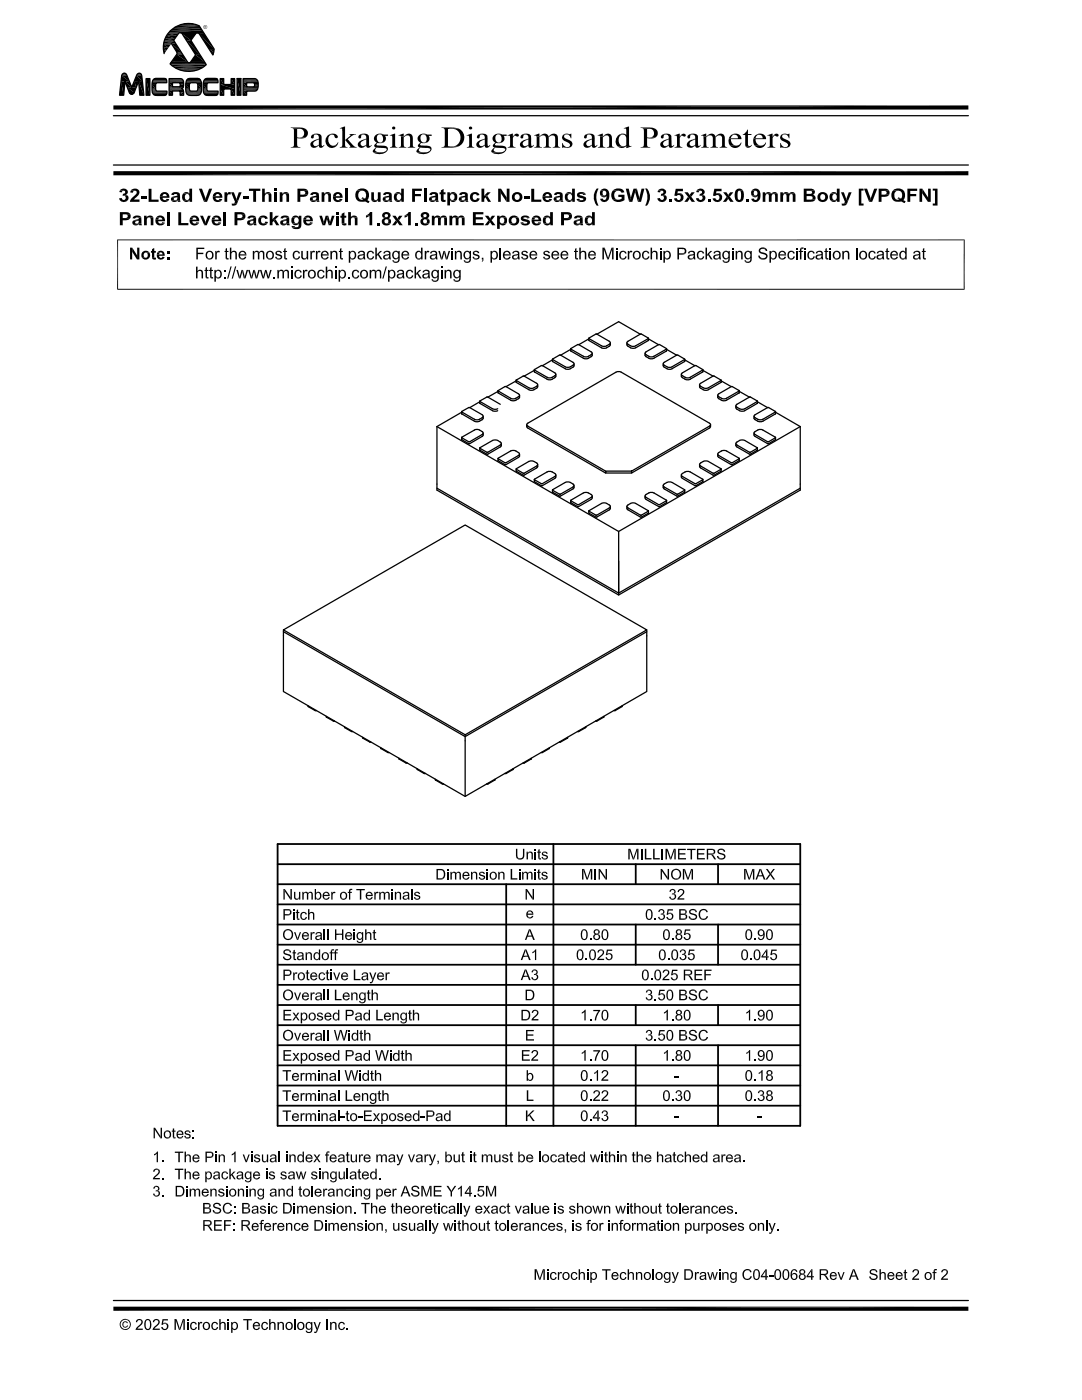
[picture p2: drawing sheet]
<svg xmlns="http://www.w3.org/2000/svg" width="216mm" height="279mm" viewBox="0 0 216 279" stroke-linecap="round" stroke-linejoin="round" font-family="sans-serif">
<g fill="none" stroke="#000" stroke-width=".25">
<path d="M24.4 14.8a.51 .51 0 0 1 .9 .2l1 2.4 1-2.4a.51 .51 0 0 1 .5-.4 .51 .51 0 0 1 .5 .4l.4 4h-.8l-.2-2.8-.9 2.3-.5 .3-.5-.3-.9-2.3-.2 2.8h-.8zM29.1 15.7h.8v3.3h-.8zM30.7 15.8l.4-.2h1.6l.3 .1 .2 .3 .1 .5h-1.8l-.3 .1-.1 .4v1l.3 .2h1.9l-.1 .7-.4 .1h-1.5a.94 .94 0 0 1-1-1.2l.1-1.3zM33.7 15.7h2.3a.67 .67 0 0 1 .6 .8v1l-.4 .2a.61 .61 0 0 1 .4 .7v.6h-.7l-.1-.8h-1.4v.8h-.7zM34.2 8.7l1.1 1.7v.3l-1.4 2a5.3 5.3 0 0 0 7.3 .2l-3.1-4.8 1-1.4 .2-.2 .3 .1 2.9 4.4 .2-1.2-2.9-4.7a5 5 0 0 0-5.3 .6 5 5 0 0 0-1.8 5M34.4 16.5h1.4l.1 .2v.5l-.1 .1h-1.4zM35 5.3h4.9M35.1 13.8h5.1M35.7 6.6l.4-.1 .2 .2 2.7 4.2-1.1 1.6h-.3l-.2-.2-2.8-4.3zM37.3 15.9l.6-.3h1.5a.97 .97 0 0 1 .8 1.2v1a.95 .95 0 0 1-1 1.3 2.3 2.3 0 0 1-1.9-.3 3.7 3.7 0 0 1 0-2.9zM37.9 16.7l.3-.2 1.1 .1 .2 .4-.2 1.1h-1.4l-.1-.4zM40.9 15.8l.4-.2h1.6l.3 .1 .3 .3v.5h-1.8l-.3 .2-.1 .3 .1 1.1 2.1 .1v.6l-.3 .2-1.6 .1a.94 .94 0 0 1-1-1.3 2.82 2.82 0 0 1 .2-1.9z"/>
<path d="M43.9 15.7h.7v1.2h1.5v-1.2h.7v3.3h-.7v-1.2h-1.5v1.2h-.7zM47.3 15.7h.8v3.3h-.8zM47.3 15.7h.8M48.5 15.7h2.3a1.11 1.11 0 0 1 .7 1.4v.6l-.3 .4-2 .1v.8h-.7zM49.2 16.5h1.4a.52 .52 0 0 1 .1 .8h-1.5zM22.6 32.9h170.6M22.6 23.1h170.6M99.4 78v.4l2.6 1.5h.8l.7-.4 .2-.6M99.4 78.1l-2 1.1M99.4 77.9l1.5-.8 2.8 1.7a1.45 1.45 0 0 1-1.7 .7zM103 75.9v.4l2.8 1.6h.5l.8-.5 .2-.6M103 76l-2 1.2"/>
<path d="M103 75.8l1.6-.8 2.7 1.7a1.42 1.42 0 0 1-1.7 .7zM106.6 73.8v.4l2.8 1.6h.5l.8-.4 .2-.2v-.5M106.6 73.9l-2 1.2M106.6 73.7l1.6-.8 2.5 1.5 .2 .4-.8 .6h-.7zM110.2 71.8l-2 1.2M110.2 71.7l.1 .5 2.8 1.5 .6-.1 .7-.4 .1-.6M110.3 71.6l1.5-.8 2.6 1.6 .1 .3-.8 .6h-.8zM113.9 69.7l-2 1.2M113.9 69.6v.4l2.7 1.6h.6l.8-.5 .2-.6M113.9 69.6l1.5-.9 2.6 1.6 .2 .3-.9 .6h-.7zM117.5 67.5v.5l2.7 1.5h.6l.8-.5 .2-.6M117.5 67.6l-2 1.2"/>
<path d="M117.5 67.5l1.5-.8 2.8 1.6a1.44 1.44 0 0 1-1.7 .8l-2.6-1.5zM119.1 66.7l4.3-2.5 4.4 2.5M125.2 68.2l2.6-1.5 1.6 .8-2.9 1.6h-.6l-.6-.4-.2-.2zM128.8 70.3l2.7-1.6 1.5 .9-2.9 1.6h-.5l-.8-.5-.1-.1zM129.4 67.5l-.1 .5-2.7 1.5h-.5l-.9-.5-.1-.6M129.4 67.6l2 1.2M132.5 72.4l2.6-1.6 1.5 .9-2.7 1.6h-.6l-.8-.4-.1-.2zM133 69.6v.5l-2.8 1.5h-.5l-.8-.5-.2-.1v-.5M133 69.7l2 1.2M136.1 74.5l2.6-1.6 1.6 .9-2.8 1.6h-.6l-.8-.5-.1-.3zM136.6 71.7v.5l-2.7 1.5h-.6l-.8-.4-.1-.2-.1-.5M136.6 71.8l2 1.2"/>
<path d="M139.6 76.6l2.7-1.6 1.6 .8-2.5 1.6a1.48 1.48 0 0 1-1.8-.5zM140.3 73.8l-.1 .4-2.7 1.6h-.6l-.8-.5-.1-.6M140.3 73.9l2 1.2M143.3 78.7l2.6-1.6 1.6 .8-2.6 1.6a1.44 1.44 0 0 1-1.7-.7zM143.9 75.9l-.1 .4-2.7 1.6h-.5l-.9-.5-.1-.6M143.9 76l2 1.2M147.5 78v.4l-2.6 1.5h-.8l-.7-.3-.2-.3v-.4M147.5 78.1l2 1.1M87.2 97.4l36.2 21 36.3-21M87.2 85.1l36.2 21 36.3-21M87.2 85.1v12.7l36.2 20.9 36.3-20.9v-12.7M92.1 82.2v.4l2.9 1.6 .6-.1 .7-.4 .1-.6"/>
<path d="M92.1 82.3l-4.9 2.8M92.1 82.1l1.5-.8 2.6 1.5 .2 .2a1.37 1.37 0 0 1-1.7 .7zM92.2 87.2l2.7-1.5 .7 .1 .8 .5-.2 .4-2.5 1.5-1.5-.8zM95.7 80.1l.1 .4 2.6 1.5h.9M95.7 80.2l-2 1.1M95.8 89.3l2.5-1.4a1.5 1.5 0 0 1 1.7 .5l-.2 .4-2.5 1.5-1.5-.8zM96.4 86.4l-.1 .7-2.6 1.5-1.6-.8v-.5M99.4 91.5l2.7-1.6 .7 .1 .8 .5-.2 .4-2.5 1.5zM99.8 80.7l-2.5-1.5-1.6 .9 2.6 1.5 .4 .1 .6-.1M100 88.5l-.1 .7-2.6 1.5-1.5-.8-.1-.5M103 93.5l2.5-1.4a1.52 1.52 0 0 1 1.8 .5l-.2 .4-2.6 1.5-1.5-.8zM103.7 90.6l-.2 .6-2.6 1.6-1.5-.9v-.4"/>
<path d="M105.1 84.8l.1 .6 15.6 9M106.7 95.6l2.5-1.4a1.51 1.51 0 0 1 1.7 .5l-.2 .4-2.6 1.5-1.4-.8zM107.3 92.7l-.1 .6-2.7 1.5-1.5-.8v-.4M110.3 97.7l2.5-1.4a1.51 1.51 0 0 1 1.7 .5l-.2 .4-2.6 1.5-1.4-.8zM110.9 94.8l-.1 .6-2.7 1.5-1.4-.8-.1-.4M113.9 99.8l2.5-1.4a1.53 1.53 0 0 1 1.8 .5l-.2 .3-2.6 1.5zM114.5 96.9l-.1 .6-2.6 1.5-1.5-.8-.1-.4M118.2 99v.4l-.3 .3-2.5 1.4-1.5-.8v-.4M120.8 94h5.2l15.6-9-15.6 9v.4h-5.2zM128.7 99v.4l.2 .3 2.6 1.4 1.5-.8v-.4M128.8 98.7l1-.4h.6l2.6 1.6-1.6 .8-2.6-1.5-.1-.1zM132.3 96.9l.1 .4 .1 .3 2.6 1.4 1.5-.8v-.4"/>
<path d="M132.5 96.6l.7-.4h.8l2.6 1.6-1.5 .9-2.6-1.5-.2-.2zM136 94.8v.6l2.7 1.5 1.5-.8 .1-.4M136.1 94.6l1-.5h.5l2.7 1.6-1.6 .9-2.6-1.6-.1-.1zM139.6 92.7l.1 .6 2.7 1.5 1.4-.8 .1-.4M139.6 92.5l.9-.5h.6l2.8 1.6-1.5 .9-2.6-1.5-.2-.2zM141.6 85l.2-.2-.2-.3-18-10.3-.7 .1-17.8 10.4 .2 .3 15.5 9M141.8 84.8l-.2 .6-15.6 9M143.2 90.6l.1 .6 2.7 1.6 1.5-.9v-.4M143.3 90.4l.8-.4 .6-.1 2.8 1.6-1.5 .9-2.7-1.6-.1-.3zM146.8 88.5l.2 .6 2.6 1.6 1.5-.8v-.5M147 88.3l.7-.4h.8l2.6 1.6-1.5 .8-2.6-1.5-.2-.4zM147 80.8l2.6-1.6 1.5 .9-2.5 1.5a1.53 1.53 0 0 1-1.7-.5z"/>
<path d="M150.5 86.4l.1 .6 2.6 1.6 1.5-.8v-.5M150.6 86.2l.7-.4h.8l2.6 1.6-1.5 .8-2.6-1.5-.1-.4zM150.6 82.8l2.6-1.5 1.5 .8-2.5 1.6a1.52 1.52 0 0 1-1.7-.6zM151.1 80.1v.4l-2.6 1.5h-.8l-.7-.3-.2-.3v-.4M151.1 80.2l2 1.1M154.7 82.2v.4l-2.9 1.6-.5-.1-.8-.4v-.6M154.7 82.3l5 2.8M117.5 101.9l2.5-1.4a1.47 1.47 0 0 1 1.8 .5l-.1 .3-2.6 1.5zM121.8 101.1l-.1 .6-2.6 1.5-1.6-.8v-.4M123.4 106.1v12.6M125.1 101.1v.5l2.7 1.6 1.5-.8 .1-.4M125.2 100.8l.7-.4h.8l2.7 1.6-1.6 .8-2.7-1.6z"/>
<path d="M56.6 126.1l36.2 20.9 36.3-20.9M56.6 125.7l36.2-20.9 36.3 20.9-36.3 20.9zM56.6 125.7v12.3l36.2 20.9 36.3-20.9v-12.3M61.5 140.9v.1l1.4 .8h.2M65.1 143l.1 .1 1.4 .8h.1M68.7 145.1l.1 .1 1.3 .8h.2M70.3 146h.1M72.4 147.2v.1l1.4 .8h.2M74 148.1h.1M76 149.2v.2l1.4 .8h.2M77.6 150.2h.1M79.6 151.3l.1 .2 1.3 .8h.2"/>
<path d="M83.2 153.4l.1 .2 1.4 .8 .2-.1M86.9 155.5v.2l1.4 .8 .2-.1M92.8 146.6v12.3M98.8 155.5l-.1 .2-1.4 .8-.2-.1M102.4 153.4v.2l-1.5 .8-.1-.1M104.4 152.3h.1M106 151.3v.2l-1.4 .8h-.2M109.6 149.2v.2l-1.4 .8h-.2M111.6 148.1h.1M113.3 147.2l-.1 .1-1.4 .8h-.1M115.3 146h.1M116.9 145.1l-.1 .1-1.5 .8"/>
<path d="M120.5 143v.1l-1.4 .8h-.2M124.1 140.9v.1l-1.4 .8h-.2M82.2 177.4v2.1M64.7 185.5v2.1M64.7 197.5v2.1M65.4 185.5v2.1M65.4 197.5v2.1M64.7 205.5v2.2M65.4 205.5v2.2M67.6 213.6v2.1M67.6 217.6v2.1M55.7 229.8v2.1"/>
<path d="M62.3 236.7v2.1M67.6 221.6v2.1M69.3 233.2v2.2M107.7 229.8v2.1M22.6 259.5h170.6M85 243.5v2.1M85.7 243.5v2.1M91.4 240.1v2.1M92 240.1v2.1M101.5 243.5v2.1M106.1 240.1v2.1M130.3 253.3v2.1"/>
<path d="M135.6 240.1v2.1M153 243.5v2.1"/>
</g>
<g fill="none" stroke="#000" stroke-width=".36">
<path d="M34.1 13.1h7.1M55.4 176.5h104.3M55.4 172.5h104.3M55.4 168.4h104.3v56.3h-104.3zM101 176.5v48.2M110.4 168.4v56.3M126.9 172.5v4M143.3 172.5v4M55.4 188.5h104.3M55.4 184.5h104.3M55.4 180.5h104.3M55.4 196.6h104.3"/>
<path d="M55.4 192.5h104.3M126.9 184.5v8M143.3 184.5v8M55.4 216.6h104.3M55.4 200.6h104.3M55.4 208.6h104.3M55.4 204.6h104.3M55.4 212.6h104.3M126.9 200.6v4M126.9 208.6v16.1M143.3 200.6v4M143.3 208.6v16.1"/>
<path d="M55.4 220.7h104.3"/>
</g>
<path d="M99.9 49.4v2.4M122.3 49.4v2.4M171 49.4v2.4M58.1 177.4v2.1M106.4 177.4v2.1M121 173.4v2.1M133.4 173.4v2.1M30.8 225.1v2.1M105.1 221.6v2.1M65.3 263.2v2.2" fill="none" stroke="#000" stroke-width=".3"/>
<g fill="none" stroke="#000" stroke-width=".28">
<path d="M56.7 177.4v2.1M105 177.4v2.1M118 173.4v2.1M118.8 173.4v2.1M119.6 173.4v2.1M127.3 169.4v2.1M128 169.4v2.1M132 173.4v2.1M132.2 169.4v2.1M134.7 169.4v2.1M138.1 173.4v2.1M150.4 173.4v2.1"/>
<path d="M86 236.7v2.1M98.9 236.7v2.1M108.6 253.3v2.1M36.7 263.2v2.2M58.9 263.2v2.2"/>
</g>
<g fill="#000">
<path d="M24.2 16.2l.7 .1zM24.2 16.3l.5 2.7h-.8zM24.2 16.3h.7l-.2 2.7zM24.3 15.1l1.5 1.1h-1.6zM24.3 15.1h1.1l.4 1.1zM24.3 14.9l1 .1zM24.3 15l1.1 .1h-1.1zM24.3 15h1l.1 .1zM24.4 14.8l.9 .1h-1zM24.4 14.8h.8l.1 .1zM24.4 14.8h.8zM24.4 14.8l.2-.1 .6 .1z"/>
<path d="M24.6 14.7l.6 .1zM24.6 14.7h.4zM24.6 14.6l.4 .1zM24.6 14.6h.4zM24.9 16.2l.9 .1zM25 16.3l1.3 1.1h-.9zM25 16.3h.8l.5 1.1zM25.4 17.4l1.4 1.1h-1zM25.4 17.4h1.8l-.4 1.1zM25.8 18.5h1zM25.8 18.5l.9 .1h-.8zM25.8 18.5h1l-.1 .1z"/>
<path d="M25.9 18.6h.8zM25.9 18.6l.6 .2zM25.9 18.6h.8l-.2 .2zM26.1 18.8h.4zM26.1 18.8h.3zM26.2 18.8h.2zM26.8 16.2l.4 1.2h-.9zM26.8 16.2h.9l-.5 1.2zM27.2 15l1.2 1.2h-1.6zM27.2 15h1.1l.1 1.2zM27.3 15h1zM27.3 14.9l1 .1z"/>
<path d="M27.4 14.8l.8 .1h-.9zM27.4 14.8h.8v.1zM27.4 14.8h.8zM27.4 14.8l.2-.1 .6 .1zM27.6 14.7l.6 .1zM27.6 14.7h.4zM27.6 14.6l.4 .1zM27.7 16.2l1 2.8h-.8zM27.7 16.2h.7l.3 2.8zM27.6 14.6h.3zM29.1 15.7l.8 3.3h-.8zM29.1 15.7h.8v3.3z"/>
<path d="M30.3 16.7l.8 .1zM30.3 16.7h.8zM30.3 16.8h.8zM30.3 16.8l.8 .2h-.8zM30.3 16.8h.8v.2zM30.3 17l.8 .7h-.8zM30.3 17h.8v.7zM30.3 17.7l.8 .1h-.8zM30.3 17.7h.8v.1zM30.3 17.8h.8zM30.3 17.8l.8 .1zM30.3 17.9l.8 .1z"/>
<path d="M30.3 18l.8 .1zM30.4 16.5h1zM30.4 16.5h1.1zM30.4 16.5l.9 .1zM30.4 16.6h.8zM30.4 16.6h.9zM30.4 16.6l.8 .1zM30.4 16.7h.7zM30.4 16.7h.8zM30.4 18.1h.8zM30.4 18.1l.9 .1zM30.4 18.2h1z"/>
<path d="M31 19h1.8zM31 19h2zM31 15.7h1.9zM31.1 15.7h1.8zM31.1 19l1.7 .1zM31.1 19h1.7zM31.1 19.1h1.4zM31.1 19.1h1.7zM31.1 15.6l1.8 .1zM32.6 9.5l.6 .6h-.6zM32.6 9.5h1l-.4 .6zM32.6 8.9l1 .6h-1z"/>
<path d="M32.6 8.9h1.5l-.5 .6zM32.6 10.1l.2 .6zM32.6 10.1h.6l-.4 .6zM32.7 8.7l1.4 .2h-1.5zM32.7 8.7h1.5l-.1 .2zM32.8 8h1.8l.2 .3zM33 7.7l1.6 .3h-1.8zM33 7.7h1.9l-.3 .3zM33.2 7.1l1.7 .6h-1.9zM33.2 7.1h2.1l-.4 .6zM33.7 16.5l.7 .8h-.7zM33.7 16.5h.7v.8z"/>
<path d="M33.7 18.2l.7 .8h-.7zM33.7 18.2h.7v.8zM34.2 8.7l1.9 1.7h-.8zM34.2 8.7h.9l1 1.7zM35.3 10.4l.9 .1h-.9zM35.3 10.4h.8l.1 .1zM35.3 10.9l2.1 1.4h-3.2zM35.3 10.9h1.1l1 1.4zM35.3 10.5l1 .2h-1zM35.3 10.5h.9l.1 .2zM35.3 10.7l1.1 .2h-1.1zM35.3 10.7h1l.1 .2z"/>
<path d="M35.7 16.5h.9zM35.7 18.2h.9zM35.8 16.5h.8zM35.7 17.3h.9zM35.8 17.3h.8zM35.8 18.2h.8zM35.8 16.5l.8 .1zM35.8 16.6h.8zM35.9 16.6h.7zM35.9 17.3h.7zM35.9 18.2l.7 .1zM35.9 18.3l.7 .1z"/>
<path d="M35.9 16.6l.7 .1zM35.9 17.2l.7 .1zM35.9 18.4h.7zM35.9 18.4l.7 .1zM35.9 16.7h.7zM35.9 16.7l.7 .1zM35.9 17.1l.7 .1zM35.9 17.2h.7zM35.9 18.5l.7 .5h-.7zM35.9 18.5h.7v.5zM36 16.8h.6zM36 16.8l.6 .2h-.6z"/>
<path d="M36 16.8h.6v.2zM36 17l.6 .1zM36 17.1h.6zM35.9 17.1h.7zM36.3 6.7l1.8 1.4h-.9zM36.3 6.7h2.8l-1 1.4zM36.3 14.1l2 .1zM36.7 4.8h1.9zM37 14.2h1.3zM37.1 16.7l.7 .1zM37.1 16.7h.7zM37.1 16.8h.7z"/>
<path d="M37.1 16.8l.7 .2h-.7zM37.1 16.8h.7v.2zM37.1 17l.7 .7h-.7zM37.1 17h.7v.7zM37.1 17.7l.7 .1h-.7zM37.1 17.7h.7v.1zM37.1 17.8h.7zM37.1 17.8l.7 .1zM37.1 17.9l.7 .1zM37.1 16.5h1zM37.1 16.5h1.1zM37.1 16.5l.9 .1z"/>
<path d="M37.1 16.6h.9zM37.1 16.6h.8zM37.1 16.6l.8 .1zM37.1 16.7h.8zM37.1 18l.8 .1zM37.1 18.1h.8zM37.1 18.1h.9zM37.1 18.1l.9 .1zM37.1 18.2h1zM37.2 8.1l2.7 2.8h-.9zM37.2 8.1h.9l1.8 2.8zM36.7 4.8h1.8z"/>
<path d="M37.3 4.7l1.2 .1zM37.3 4.7h.7zM37.6 19h1.9zM37.7 15.7h1.9zM37.8 19l1.4 .1zM37.8 19h1.7zM37.9 15.6l1.7 .1zM39 10.9l1.8 1.5h-2.8zM39 10.9h.9l.9 1.5zM39.1 16.5h1.1zM39.2 16.5l1 .1zM39.2 16.6h1z"/>
<path d="M39.2 18.2h1zM39.3 16.6h.9zM39.3 18.1l.9 .1zM39.3 6.5h1.3zM39.3 16.6l.9 .1zM39.3 18.1h.9zM39.4 16.7h.8zM39.4 18.1h.8zM39.4 16.7l.8 .1zM39.4 18l.8 .1zM39.4 16.8h.8zM39.5 16.8l.7 .2h-.7z"/>
<path d="M39.5 16.8h.7v.2zM39.5 17.8h.7zM39.5 17.8l.7 .1zM39.5 17.9l.7 .1zM39.5 17l.7 .7h-.7zM39.5 17h.7v.7zM39.5 17.7l.7 .1h-.7zM39.5 17.7h.7v.1zM39.5 6.5l1.2 .1zM39.6 6.6l1.2 .1h-1zM39.6 6.6h1.1l.1 .1zM39.8 6.7l2.9 3.1h-1z"/>
<path d="M39.8 6.7h1l1.9 3.1zM40.6 16.6h.8zM40.6 16.6l.8 .1zM40.6 16.7h.7zM40.6 16.7h.8zM40.6 16.7l.7 .1zM40.6 16.8h.7zM40.6 16.8l.7 .2h-.7zM40.6 16.8h.7v.2zM40.6 17l.7 .7h-.7zM40.6 17h.7v.7zM40.6 17.7l.7 .1h-.7z"/>
<path d="M40.6 17.7h.7v.1zM40.6 17.8h.7zM40.6 17.8l.7 .1zM40.6 17.9l.7 .1zM40.6 18l.8 .1zM40.6 18.1h.8zM40.6 18.1l.9 .1zM40.6 16.5h1zM40.6 16.5h1.1zM40.6 16.5l.9 .1zM40.6 16.6h.9zM40.6 18.2h1z"/>
<path d="M40.6 5.4v.1zM40.6 5.2v.2zM40.6 5.5l.1 .2zM40.7 5.3l-.1 .1zM40.7 5.5v.2zM40.7 5.1l-.1 .1zM40.7 5.7l.1 .1zM40.6 5.2h.1zM40.7 5.6l.1 .2zM40.7 5.1l.1-.1zM40.8 5.7l.2 .1zM40.7 5.1h.1z"/>
<path d="M40.8 5l.2 .1zM41 5.7l.1 .1zM41 5l.1 .1zM41.1 5.7h.1zM41.1 5l.1 .2zM41.3 5.5l-.1 .1zM41.2 15.7h2zM41.2 19h1.8zM41.2 19h2zM41.2 5.6l.1-.1zM41.2 5.1l.1 .2zM41.3 5.4v.1z"/>
<path d="M41.3 15.7h1.9zM41.3 19l1.7 .1zM41.3 19h1.7zM41.3 5.3v.1zM41.3 19.1h1.4zM41.3 19.1h1.7zM41.2 5.1l.1 .1zM41.4 5.4l-.1 .1zM41.3 15.7h1.8zM41.3 15.6l1.8 .1zM41.3 5.2l.1 .2zM41.7 9.8l1 .6h-.6z"/>
<path d="M41.7 9.8h1v.6zM42.1 10.4l.4 .5zM42.1 10.4h.6l-.2 .5zM43.9 15.7l.7 1.2h-.7zM43.9 15.7h.7v1.2zM43.9 16.9l2.9 .9h-2.9zM43.9 16.9h2.9v.9zM43.9 17.8l.7 1.2h-.7zM43.9 17.8h.7v1.2zM46.1 15.7l.7 1.2h-.7zM46.1 15.7h.7v1.2zM46.1 17.8l.7 1.2h-.7z"/>
<path d="M46.1 17.8h.7v1.2zM47.3 15.7l.8 3.3h-.8zM47.3 15.7h.8v3.3zM48.5 16.5l.7 .8h-.7zM48.5 16.5h.7v.8zM48.5 18.2l.7 .8h-.7zM48.5 18.2h.7v.8zM50.5 16.5h1zM50.6 16.5h.9zM50.7 16.5l.8 .1zM50.6 17.3h.9zM50.7 17.3h.8z"/>
<path d="M50.7 16.6h.8zM50.7 16.6l.8 .1zM50.8 17.2l.7 .1zM50.8 16.7h.7zM50.8 16.7l.7 .1h-.7zM50.8 16.7h.7v.1zM50.8 17.1h.7zM50.8 17.1l.7 .1zM50.8 17.2h.7zM50.8 16.8l.7 .3h-.7zM50.8 16.8h.7v.3zM22.6 34.2h170.6l-170.6 .8z"/>
<path d="M22.6 35l170.6-.8v.8zM22.6 21h170.6l-170.6 .9zM22.6 21.9l170.6-.9v.9zM39.7 37.7h.6l.7 1.9-.3 .7zM47.6 38.4h.6l-.7 1.8-.3-.5zM67.8 25.6h.3zM77.8 27l.2 .1zM79.5 27l.3 .1zM93.1 27l.3 .1zM97.2 39.1l.8 1.2h-.6l-.5-.9zM97.3 38.4h.6l-.7 .7h-.6zM100 37.7l1.1 1.7v.9l-1.2-1.7z"/>
<path d="M101.3 27l.2 .1zM106.6 27l.2 .1zM119.2 27l.3 .1zM124.5 25.6h.2zM124.9 37.7h.6l.4 1.8-.4 .8zM127.1 37.7l.5 1.8-.3 .8-.6-2zM134.6 27l.2 .1zM137.3 39.3l.3 .4-.4 .6h-.7zM138 38.4h.6l-.7 .9-.3-.4zM139.9 27l.2 .1zM145 39.3l.3 .4-.4 .6h-.6zM145.7 38.4h.6l-.7 .9-.3-.4z"/>
<path d="M153.1 27l.3 .1zM169.4 38.4h.5l-.7 1.8-.3-.5zM172.4 37.7h.6l.7 1.9-.3 .7zM184 37.7l1.2 1.7-.1 .9-1.1-1.7zM26.4 49.4l1 1.6-.1 .8-.9-1.6zM55 43.8l.7 1.2h-.6l-.5-.9zM55 43.1h.7l-.7 .7-.6-.1zM63.7 43.1h.5l.4 1.2-.3 .7zM65.5 43.1l.3 1.2-.2 .7-.4-1.3zM79 44l.3 .4-.4 .6h-.7zM79.7 43.1h.6l-.7 .9-.3-.4zM97.5 44l.3 .4-.4 .6h-.7z"/>
<path d="M98.2 43.1h.6l-.7 .9-.3-.4zM56.8 177.4l1.2 1.7-.1 .4-1.1-1.6zM105.2 177.4l1.1 1.7v.4l-1.2-1.6zM119.7 173.4l1.1 1.7v.4l-1.1-1.6zM132.1 173.4l1.1 1.7v.4l-1.1-1.6zM58.9 210.9l.2 .2-.4 .6h-.4zM58.9 202.8l.2 .2-.4 .6h-.4zM63.1 231.1l.1 .2-.4 .6h-.3zM75 222.9l.1 .2-.4 .6h-.3zM105.6 222.7l.2-.2 .9 1.2h-.4zM97 241.4l.1 .2-.4 .6h-.3zM22.6 260.8h170.6l-170.6 .8z"/>
<path d="M22.6 261.6l170.6-.8v.8z"/>
<path d="M40.8 5.2h.3h-.2v.2h.2h-.2v.2z" fill-rule="evenodd"/>
<path d="M40.9 5.4l.2 .2z" fill-rule="evenodd"/>
<path d="M41 5.2h.1v.2h-.2l.1-.1z" fill-rule="evenodd"/>
<path d="M23.9 38l.8 .1h-.3l-.1 .3-.5-.1z" fill-rule="evenodd"/>
<path d="M23.8 39.6l.5-.1 .2 .4h1a.99 .99 0 0 1-1 .4 .99 .99 0 0 1-.7-.7z" fill-rule="evenodd"/>
<path d="M23.9 38a.85 .85 0 0 1 1-.3 .85 .85 0 0 1 .6 .9l-.4 .3 .4 .1-1 .1v-.4a.35 .35 0 0 0 .5-.5l-.2-.1z" fill-rule="evenodd"/>
<path d="M24.7 39.1h.8l.2 .3-.2 .5h-.8l.3-.2 .1-.2-.1-.3z" fill-rule="evenodd"/>
<path d="M26.1 38l.8 .1h-.3l-.1 .4-.5-.1z" fill-rule="evenodd"/>
<path d="M26.1 38a.92 .92 0 0 1 1.1-.4 .92 .92 0 0 1 .6 .9l-.2 .5-.8 .8h1v.5h-1.9l.2-.5 1.1-1.1 .1-.3-.2-.3z" fill-rule="evenodd"/>
<path d="M29.7 37.7h.5v2.1h1.4v.5h-1.9z" fill-rule="evenodd"/>
<path d="M32 38.8l.9-.1-.4 .2-.1 .3h-.5z" fill-rule="evenodd"/>
<path d="M32.2 38.6a.99 .99 0 0 1 1.1-.2 .99 .99 0 0 1 .5 1.1h-1.4l.3 .4 1 .1a1 1 0 0 1-1.2 .3 1 1 0 0 1-.6-1.1h1.4l-.3-.5h-.9z" fill-rule="evenodd"/>
<path d="M32.9 39.9l.3-.2 .6 .1-.1 .2z" fill-rule="evenodd"/>
<path d="M34.2 39.4h1.2a.64 .64 0 0 0-.7 .4l.2 .2h1l.1 .3h-.5l-.1-.2-1.2-.1-.1-.2z" fill-rule="evenodd"/>
<path d="M34.3 38.6a1.02 1.02 0 0 1 1.6 .1h-1l-.3 .2h-.4z" fill-rule="evenodd"/>
<path d="M34.3 39.3l1.1-.3-.1-.2-.3-.1h.9v1.3h-1l.4-.2 .1-.4z" fill-rule="evenodd"/>
<path d="M36.5 39.9l1.3 .1a.81 .81 0 0 1-1.3-.1z" fill-rule="evenodd"/>
<path d="M36.5 38.7h.8a.62 .62 0 0 0-.4 .6 .62 .62 0 0 0 .4 .6h-.8l-.2-.6z" fill-rule="evenodd"/>
<path d="M36.7 38.5l.6-.2 .5 .3h-1.3z" fill-rule="evenodd"/>
<path d="M36.5 38.6h1.3v-.9h.5v2.6h-.5v-.3l-1.3-.1h.8a.62 .62 0 0 0 .5-.6 .62 .62 0 0 0-.5-.6z" fill-rule="evenodd"/>
<path d="M41.7 37.7h.6l-1 2.6h-.6z" fill-rule="evenodd"/>
<path d="M42.6 38.8l.8-.1-.3 .2-.1 .3h-.5z" fill-rule="evenodd"/>
<path d="M42.7 38.6a.99 .99 0 0 1 1.2-.2 .99 .99 0 0 1 .5 1.1h-1.4l.2 .4 1 .1a1.01 1.01 0 0 1-1.1 .2 1.01 1.01 0 0 1-.6-1h1.3l-.2-.4-1-.1z" fill-rule="evenodd"/>
<path d="M43.5 39.9l.3-.2 .5 .1-.1 .2z" fill-rule="evenodd"/>
<path d="M44.8 38.4h.5v.3l.4 .1-.3 .3-.1 1.2h-.5z" fill-rule="evenodd"/>
<path d="M45.4 38.5l.3-.2 .4 .1-.1 .5-.7-.2z" fill-rule="evenodd"/>
<path d="M46.1 38.4h.6l.8 1.8-.2 .5-.8-.1h.2l.2-.3z" fill-rule="evenodd"/>
<path d="M49.7 37.7h2.2v.4h-.8v2.2h-.6v-2.2h-.8z" fill-rule="evenodd"/>
<path d="M52.3 37.7h.5v.9l1.3 .1-1.1 .1-.2 .5v1h-.5z" fill-rule="evenodd"/>
<path d="M52.8 38.6h.1a.79 .79 0 0 1 1.2 0z" fill-rule="evenodd"/>
<path d="M53.3 38.7h.8l.1 1.6h-.6v-1.3v-.2z" fill-rule="evenodd"/>
<path d="M55.8 38.4h.5v.3h1.3h-.8a.51 .51 0 0 0-.4 .7v.9h-.6z" fill-rule="evenodd"/>
<path d="M56.4 38.6l.8-.3 .4 .4z" fill-rule="evenodd"/>
<path d="M56.8 38.7h.8l.1 1.6h-.5l-.1-1.3z" fill-rule="evenodd"/>
<path d="M58.6 25.7h1.1h-.4v1.7l1.6 .1-1.6 .1v1.1a.51 .51 0 0 0 .6 .7v.1h-1.9l.5-.3 .2-.2z" fill-rule="evenodd"/>
<path d="M58 25.4h1.7a1.38 1.38 0 0 1 1.7 1.5l-.5 .6h-1.1a.89 .89 0 0 0 .9-.9 .89 .89 0 0 0-.8-.9h-1.3z" fill-rule="evenodd"/>
<path d="M59.4 37.7h1.5l.5 .4h-1.5v.7l1.5 .1-.5 .3-1 .1v1h-.5z" fill-rule="evenodd"/>
<path d="M59.3 27.6h1.4z" fill-rule="evenodd"/>
<path d="M60.2 38.1h1.2v.7h-1.5a.75 .75 0 0 0 1-.3l-.3-.4z" fill-rule="evenodd"/>
<path d="M62 39.4h1.1a.64 .64 0 0 0-.7 .4l.2 .2h1l.2 .3h-.6v-.2l-1.3-.1-.1-.2z" fill-rule="evenodd"/>
<path d="M62.3 26.9l.1-.1h.7l-.2 .1a.45 .45 0 0 0-.3 .6l-.3 .1-.3-.2z" fill-rule="evenodd"/>
<path d="M62 38.6a1.12 1.12 0 0 1 1.6 .1h-.9l-.3 .2h-.5z" fill-rule="evenodd"/>
<path d="M62 28.5l.8-.5 .8-.2-.8 .4-.3 .3a.52 .52 0 0 0 .3 .7h.7a.82 .82 0 0 1-1 .3 .82 .82 0 0 1-.6-.8z" fill-rule="evenodd"/>
<path d="M62.4 26.8l.8-.1a.84 .84 0 0 1 1 .7v1.5v.2l.4 .1a.5 .5 0 0 1-.5 .3 .5 .5 0 0 1-.5-.4l-.2-.1 .2-.1v-1.1h-.5l.5-.2a.57 .57 0 0 0-.5-.8z" fill-rule="evenodd"/>
<path d="M63 29.2l.6-.1z" fill-rule="evenodd"/>
<path d="M62 39.3l1.1-.3-.1-.2-.3-.1h.9v1.3h-.9a.45 .45 0 0 0 .4-.6z" fill-rule="evenodd"/>
<path d="M64.2 38.4h.5v.3h1.3h-.8a.52 .52 0 0 0-.5 .7v.9h-.5z" fill-rule="evenodd"/>
<path d="M64.3 29.1l.4-.2-.1 .3z" fill-rule="evenodd"/>
<path d="M64.7 38.6l.8-.3 .5 .4z" fill-rule="evenodd"/>
<path d="M65.6 26.9h.7a1.14 1.14 0 0 0-.8 1.1 1.14 1.14 0 0 0 1 1.1h.7a1.38 1.38 0 0 1-2.1-.2 1.38 1.38 0 0 1 .5-2z" fill-rule="evenodd"/>
<path d="M65.2 38.7h.8v1.6h-.5v-1.3z" fill-rule="evenodd"/>
<path d="M65.7 26.8a1.25 1.25 0 0 1 1.7 .5l-.2 .3h-.2l-.4-.6z" fill-rule="evenodd"/>
<path d="M66.6 38.8l.8-.1-.2 .1-.2 .4h-.6z" fill-rule="evenodd"/>
<path d="M66.7 38.7a.99 .99 0 0 1 1.1-.3 .99 .99 0 0 1 .6 1.1h-1.4l.3 .4 .9 .1a1.01 1.01 0 0 1-1.2 .2 1.01 1.01 0 0 1-.6-1h1.4l-.2-.5z" fill-rule="evenodd"/>
<path d="M66.5 29.1l.6-.2 .3-.5h.1l-.3 .7z" fill-rule="evenodd"/>
<path d="M67.4 39.9l.4-.2 .5 .1-.1 .2z" fill-rule="evenodd"/>
<path d="M67.8 25.6l1.1-.3v3.7l.1 .3 .3 .2h-1.5v-.1a.39 .39 0 0 0 .4-.1 .39 .39 0 0 0 .1-.4v-3.1z" fill-rule="evenodd"/>
<path d="M69.7 26.8h1.3l-.6 .2-1 .8 1.2 1.3 .6 .4h-1.5l.2-.4-1-1.2 1-.8z" fill-rule="evenodd"/>
<path d="M71.2 38l1.1 .1h-.3a.96 .96 0 0 0-.5 1 .96 .96 0 0 0 .7 .8h-1a1.55 1.55 0 0 1 0-1.9z" fill-rule="evenodd"/>
<path d="M71.7 26.9l.2-.1h.6a.47 .47 0 0 0-.4 .7 .34 .34 0 0 1-.6 0 .34 .34 0 0 1 .2-.6z" fill-rule="evenodd"/>
<path d="M71.2 38a1.42 1.42 0 0 1 2-.1 1.42 1.42 0 0 1 .1 2l.4 .3-.2 .3-.6-.3h-1.3l-.4-.3h1.1l.2-.1-.4-.1 .7-.1a.97 .97 0 0 0-.5-1.5z" fill-rule="evenodd"/>
<path d="M72.3 39.4l.5 .2-.7 .1z" fill-rule="evenodd"/>
<path d="M71.5 28.5a1.87 1.87 0 0 1 1.6-.7 1.09 1.09 0 0 0-1.1 1.1l.3 .3h.6a.84 .84 0 0 1-.9 .3 .84 .84 0 0 1-.6-.7z" fill-rule="evenodd"/>
<path d="M71.9 26.8a1.12 1.12 0 0 1 1.7 .6v1.6l.4 .2a.63 .63 0 0 1-.8 .2l-.1-.3-.2-.1 .2-.1v-1.1h-.5l.5-.2a.58 .58 0 0 0-.6-.8z" fill-rule="evenodd"/>
<path d="M72.4 29.2l.7-.1z" fill-rule="evenodd"/>
<path d="M74.1 39.9l1.3 .1a.77 .77 0 0 1-1.3-.1z" fill-rule="evenodd"/>
<path d="M73.8 29.1l.3-.2-.1 .3z" fill-rule="evenodd"/>
<path d="M74.1 38.4h.5v1.3l.4 .2h-.9z" fill-rule="evenodd"/>
<path d="M74.9 29.5h.3l-.3 .4a1 1 0 0 0 1.1 .5h-1.5a.59 .59 0 0 1 .4-.9z" fill-rule="evenodd"/>
<path d="M74.9 27a1.52 1.52 0 0 1 1.6-.2h-.7a.84 .84 0 0 0-.6 .9 .84 .84 0 0 0 .7 .7h.6l-1.1 .1a.25 .25 0 0 0-.3 .3 .25 .25 0 0 0 .3 .2 2.52 2.52 0 0 1 1.9 .4l.1 .4a1.99 1.99 0 0 1-2.9 .6h1.5a.89 .89 0 0 0 1.1-.7l-.2-.1-1.4-.1a.54 .54 0 0 1-.6 0 .54 .54 0 0 1-.2-.6l.5-.4a.87 .87 0 0 1-.3-1.5z" fill-rule="evenodd"/>
<path d="M75.4 38.4h.5v1.9h-.5v-.3l-1.3-.1h.9l.4-.2z" fill-rule="evenodd"/>
<path d="M75.4 28.5h1z" fill-rule="evenodd"/>
<path d="M75.8 26.8l1.6 .1v.2h-.6a.87 .87 0 0 1-.3 1.3h-.6a.83 .83 0 0 0 .6-.8 .83 .83 0 0 0-.7-.8z" fill-rule="evenodd"/>
<path d="M76.5 39.3l1.1 .1-.6 .1-.1 .3 .2 .2h1.1l.1 .3h-.6v-.2l-1.2-.1-.1-.3z" fill-rule="evenodd"/>
<path d="M76.6 38.6a1.14 1.14 0 0 1 1.5 .1h-.9l-.3 .2h-.5z" fill-rule="evenodd"/>
<path d="M76.5 39.3l1.1-.3v-.2l-.3-.1h.8l.1 1.3h-.9a.46 .46 0 0 0 .3-.6z" fill-rule="evenodd"/>
<path d="M78.7 38.7h.9a.63 .63 0 0 0-.5 .6 .63 .63 0 0 0 .5 .6h-.8a1.31 1.31 0 0 1-.1-1.2z" fill-rule="evenodd"/>
<path d="M78.8 39.9l1.3 .1a.82 .82 0 0 1-1.3-.1z" fill-rule="evenodd"/>
<path d="M77.8 27l1-.3v2.3l.1 .2 .4 .3h-1.5l.5-.4v-1.7l-.1-.3z" fill-rule="evenodd"/>
<path d="M78.8 38.6l.5-.3 .4 .1 .4 .2z" fill-rule="evenodd"/>
<path d="M79.5 27l1.1-.3v.5h-.6l-.1-.1z" fill-rule="evenodd"/>
<path d="M78.8 38.6h1.3v-.9h.5v2.6h-.5v-.3l-1.3-.1h.8a.62 .62 0 0 0 .5-.6 .62 .62 0 0 0-.5-.6z" fill-rule="evenodd"/>
<path d="M80 27.2l1.4-.2-.8 .4v1.7l.5 .4h-1.5l.4-.4z" fill-rule="evenodd"/>
<path d="M80.8 27a.86 .86 0 0 1 1-.3 .86 .86 0 0 1 .6 .9v1.5l.4 .4h-1.5l.5-.4v-1.8l-.4-.3z" fill-rule="evenodd"/>
<path d="M83.3 29.8l.4-.4 .2 .1-.3 .4a.99 .99 0 0 0 1.1 .5h-1.5l-.1-.2z" fill-rule="evenodd"/>
<path d="M82.2 37.7h2v.4h-1.4v.6h1.2v.5h-1.2v1.1h-.6z" fill-rule="evenodd"/>
<path d="M83.6 27l.9-.3 .7 .1h-.7a.85 .85 0 0 0-.6 .9 .85 .85 0 0 0 .7 .7h.6l-1.1 .1a.25 .25 0 0 0-.3 .3 .25 .25 0 0 0 .3 .2l1 .1a.78 .78 0 0 1 1 .7 2.09 2.09 0 0 1-2.9 .6 4.8 4.8 0 0 0 2.4-.2l.3-.5-.3-.1-1.3-.1a.55 .55 0 0 1-.6 0 .55 .55 0 0 1-.3-.6l.5-.4a.87 .87 0 0 1-.3-1.5z" fill-rule="evenodd"/>
<path d="M84.1 28.5h1z" fill-rule="evenodd"/>
<path d="M84.5 26.8l1.6 .1v.2h-.6a.85 .85 0 0 1-.3 1.3h-.6a.85 .85 0 0 0 .5-.8 .85 .85 0 0 0-.6-.8z" fill-rule="evenodd"/>
<path d="M85.7 39.4h1.2a.64 .64 0 0 0-.7 .4l.2 .2h1l.1 .3h-.5l-.1-.2-1.2-.1-.1-.2z" fill-rule="evenodd"/>
<path d="M85.8 38.6a1.09 1.09 0 0 1 1.6 .1h-1l-.3 .2h-.4z" fill-rule="evenodd"/>
<path d="M85.8 39.3l1.1-.3-.1-.2-.3-.1h.9v1.3h-1a.46 .46 0 0 0 .5-.6z" fill-rule="evenodd"/>
<path d="M88 38l.5-.3v.7h.4v.4h-.4v1l.2 .1h-.7v-1.1h-.3v-.4h.3z" fill-rule="evenodd"/>
<path d="M88 39.9h.9v.4a.58 .58 0 0 1-.9-.4z" fill-rule="evenodd"/>
<path d="M89.3 38.4h.5v.3h1.3h-.8a.63 .63 0 0 0-.3 1.1l1.1 .1-1.3 .1v1h-.5z" fill-rule="evenodd"/>
<path d="M88.1 25.4l2.4 .1 1 .2-2.1 .1v3.4l2 .1-1.3 .2h-2v-.1a.49 .49 0 0 0 .7-.5v-2.9a.48 .48 0 0 0-.7-.5z" fill-rule="evenodd"/>
<path d="M89.8 38.6a.81 .81 0 0 1 1.3 .1z" fill-rule="evenodd"/>
<path d="M90.3 38.7h.8l.1 .7-.1 .5h-.8a.62 .62 0 0 0 .4-.6 .62 .62 0 0 0-.4-.6z" fill-rule="evenodd"/>
<path d="M90.1 25.7h1.4a1.94 1.94 0 0 1 1.2 1.8 1.94 1.94 0 0 1-1.3 1.8h-1.3a1.79 1.79 0 0 0 1.8-1.8 1.79 1.79 0 0 0-1.8-1.8z" fill-rule="evenodd"/>
<path d="M91.7 39.3l1.1 .1-.6 .1-.1 .3 .2 .2h1.1l.1 .3h-.6v-.2l-1.3-.1-.1-.2z" fill-rule="evenodd"/>
<path d="M91.8 38.6a1.15 1.15 0 0 1 1.5 .1h-.9l-.3 .2h-.5z" fill-rule="evenodd"/>
<path d="M91.7 39.3l1.1-.3v-.2l-.3-.1h.8l.1 1.3h-.9a.45 .45 0 0 0 .3-.6z" fill-rule="evenodd"/>
<path d="M93.9 38.7h.9a.6 .6 0 0 0-.5 .6 .6 .6 0 0 0 .5 .6h.8a1.03 1.03 0 0 1-1.4 .2 1.03 1.03 0 0 1-.3-1.4z" fill-rule="evenodd"/>
<path d="M93.1 27l1.1-.3v2.3v.2l.4 .3h-1.4l.4-.3v-1.6l-.1-.5z" fill-rule="evenodd"/>
<path d="M94 38.7a1.04 1.04 0 0 1 1.7 .2l-.6 .1-.2-.3z" fill-rule="evenodd"/>
<path d="M94.8 39.9l.2-.1 .2-.3 .5 .1-.1 .3z" fill-rule="evenodd"/>
<path d="M95.4 26.9l.1-.1h.7l-.3 .1-.2 .6-.3 .1-.3-.2z" fill-rule="evenodd"/>
<path d="M95.2 28.4a1.84 1.84 0 0 1 1.5-.6l-.3 .2a.65 .65 0 0 0-.7 .4 .65 .65 0 0 0 .3 .8h.6a.94 .94 0 0 1-1.5-.1z" fill-rule="evenodd"/>
<path d="M95.5 26.8l.5-.1a.96 .96 0 0 1 1.3 1v1.3l.4 .2a.5 .5 0 0 1-.5 .3 .5 .5 0 0 1-.5-.4l-.2-.1 .2-.1v-1.1h-.4l.4-.2a.57 .57 0 0 0-.5-.8z" fill-rule="evenodd"/>
<path d="M96.1 29.2l.6-.1z" fill-rule="evenodd"/>
<path d="M96.1 37.7h.5v1.4h.6l-.6 .6v.6h-.5z" fill-rule="evenodd"/>
<path d="M97.5 29.1l.3-.2-.1 .3z" fill-rule="evenodd"/>
<path d="M98.3 29.8l.3-.4 .2 .1-.3 .4a.99 .99 0 0 0 1.2 .5h-1.6a.42 .42 0 0 1 .2-.6z" fill-rule="evenodd"/>
<path d="M98.6 27l.8-.3 .7 .1h-.7a.85 .85 0 0 0-.6 .9 .85 .85 0 0 0 .7 .7h.6l-1.1 .1-.2 .3 .1 .2a3.1 3.1 0 0 1 2.1 .5l.1 .2a1.96 1.96 0 0 1-3 .7 4.8 4.8 0 0 0 2.5-.2l.2-.5-.3-.1-1.3-.1a.54 .54 0 0 1-.6 0 .54 .54 0 0 1-.2-.6l.4-.4a.88 .88 0 0 1-.2-1.5z" fill-rule="evenodd"/>
<path d="M99.4 37.7h.6l-.1 2.6h-.5z" fill-rule="evenodd"/>
<path d="M99 28.5h1z" fill-rule="evenodd"/>
<path d="M99.4 26.8l1.7 .1-.1 .2h-.5a.84 .84 0 0 1-.4 1.3h-.6a.83 .83 0 0 0 .6-.8 .83 .83 0 0 0-.7-.8z" fill-rule="evenodd"/>
<path d="M101.1 37.7h.6v2.6h-.6z" fill-rule="evenodd"/>
<path d="M101.3 27l1-.3v.6h.2l-.2 .2 .1 1.6 .5 .4h-1.6l.5-.4v-1.5l-.1-.5z" fill-rule="evenodd"/>
<path d="M102.5 27l.3 .1-.5 .2z" fill-rule="evenodd"/>
<path d="M102.5 27a.51 .51 0 0 1 .5-.3 .51 .51 0 0 1 .5 .4l-.2 .2z" fill-rule="evenodd"/>
<path d="M102.4 38.7a1.17 1.17 0 0 1 1.7 0l-1.1 .1a.59 .59 0 0 0-.3 .6 .59 .59 0 0 0 .5 .5h-.9a1.07 1.07 0 0 1 .1-1.2z" fill-rule="evenodd"/>
<path d="M103.2 38.7h.9a1.07 1.07 0 0 1-.3 1.5 1.07 1.07 0 0 1-1.5-.3h.9a.59 .59 0 0 0 .5-.6 .59 .59 0 0 0-.5-.6z" fill-rule="evenodd"/>
<path d="M104.1 26.9l.1-.1h.7l-.3 .1-.2 .6-.3 .1-.3-.2z" fill-rule="evenodd"/>
<path d="M103.9 28.4a1.84 1.84 0 0 1 1.5-.6l-.3 .2a.65 .65 0 0 0-.7 .4 .65 .65 0 0 0 .3 .8h.6a.94 .94 0 0 1-1.5-.1z" fill-rule="evenodd"/>
<path d="M104.2 26.8l.5-.1a.96 .96 0 0 1 1.3 1v1.3l.4 .2a.5 .5 0 0 1-.5 .3 .5 .5 0 0 1-.5-.4l-.2-.1 .2-.1v-1.1h-.4l.4-.2a.57 .57 0 0 0-.5-.8z" fill-rule="evenodd"/>
<path d="M104.8 29.2l.6-.1z" fill-rule="evenodd"/>
<path d="M106.2 29.1l.3-.2-.1 .3z" fill-rule="evenodd"/>
<path d="M106 37.7h.6v2.1h1.4v.5h-2z" fill-rule="evenodd"/>
<path d="M106.6 27l1-.3v.5l-.5 .1-.1-.2z" fill-rule="evenodd"/>
<path d="M107.1 27.3l.5-.1 .3-.2h.5l-.8 .4 .1 1.7 .4 .4h-1.5l.5-.4z" fill-rule="evenodd"/>
<path d="M108.4 38.8l.8-.1-.3 .1-.1 .4h-.5z" fill-rule="evenodd"/>
<path d="M107.9 27a.9 .9 0 0 1 1.6 .2l.1 .1-.1 .1v1.7l.5 .4h-1.6l.5-.4v-1.7l-.2-.3z" fill-rule="evenodd"/>
<path d="M108.5 38.7v-.1a.99 .99 0 0 1 1.2-.2 .99 .99 0 0 1 .5 1.1h-1.4a.42 .42 0 0 0 .5 .4l.7 .1a1 1 0 0 1-1.1 .3 1 1 0 0 1-.6-1.1h1.3l-.2-.4z" fill-rule="evenodd"/>
<path d="M109.3 39.9l.3-.2 .6 .1-.2 .2z" fill-rule="evenodd"/>
<path d="M109.5 27.2l.3-.3 .5 .1z" fill-rule="evenodd"/>
<path d="M109.8 26.9a.88 .88 0 0 1 1-.2 .88 .88 0 0 1 .5 .9l.1 1.5 .4 .4h-1.5l.5-.4v-1.4a.53 .53 0 0 0-.5-.7z" fill-rule="evenodd"/>
<path d="M110.6 39.4h1.1a.63 .63 0 0 0-.7 .4l.2 .2h1.1l.1 .3h-.5l-.1-.2-1.2-.1-.1-.2z" fill-rule="evenodd"/>
<path d="M110.7 38.6l.4-.3h.5l.4 .1 .2 .3h-.9l-.3 .2h-.5z" fill-rule="evenodd"/>
<path d="M110.7 39.3l.6-.2a.25 .25 0 0 0 .3 0 .25 .25 0 0 0 0-.3l-.2-.1h.8l.1 1.3h-.9a.46 .46 0 0 0 .3-.6z" fill-rule="evenodd"/>
<path d="M112.2 28.5a1.44 1.44 0 0 0 1.6 .9l-1.6 .1z" fill-rule="evenodd"/>
<path d="M112.4 26.9l.7-.1a.45 .45 0 0 0-.6 .5 .45 .45 0 0 0 .6 .4l.5 .2a.77 .77 0 0 1 .6 .7 .77 .77 0 0 1-.4 .8h-.6a.49 .49 0 0 0 .6-.6 .49 .49 0 0 0-.6-.4l-.4-.2a.76 .76 0 0 1-.4-1.3z" fill-rule="evenodd"/>
<path d="M112.9 39.9l1.3 .1a.82 .82 0 0 1-1.3-.1z" fill-rule="evenodd"/>
<path d="M112.9 38.7h.8a.63 .63 0 0 0-.4 .6 .63 .63 0 0 0 .4 .6h-.8l-.2-.6z" fill-rule="evenodd"/>
<path d="M112.5 26.8l.5-.1 .7 .1z" fill-rule="evenodd"/>
<path d="M113 38.5l.6-.2 .6 .3h-1.3z" fill-rule="evenodd"/>
<path d="M112.4 29.4h1.4l-.5 .1z" fill-rule="evenodd"/>
<path d="M112.5 26.8l1.5-.1v.9l-.2-.1a.74 .74 0 0 0-.7-.7z" fill-rule="evenodd"/>
<path d="M112.9 38.6h1.3v-.9h.5v2.6h-.5v-.3l-1.3-.1h.8a.62 .62 0 0 0 .5-.6 .62 .62 0 0 0-.5-.6z" fill-rule="evenodd"/>
<path d="M115 39.7l.6-.1 .2 .3 .2 .1h-.9z" fill-rule="evenodd"/>
<path d="M115.2 38.6a1.22 1.22 0 0 1 1.6 .1h-1.1l-.1 .1 1.2 .5 .2 .3a.98 .98 0 0 1-.8 .8 .98 .98 0 0 1-1-.4l.9-.1a.19 .19 0 0 0 .3-.1 .19 .19 0 0 0-.2-.2 .8 .8 0 0 1-1-.9z" fill-rule="evenodd"/>
<path d="M116 38.7h.8l.1 .1-.5 .1z" fill-rule="evenodd"/>
<path d="M116.7 26.9l.2-.1h.6l-.2 .1-.2 .6-.3 .1-.3-.2z" fill-rule="evenodd"/>
<path d="M116.5 28.5a1.85 1.85 0 0 1 1.6-.7l-.3 .2a.65 .65 0 0 0-.7 .4 .65 .65 0 0 0 .2 .8h.6a.95 .95 0 0 1-1.4-.1z" fill-rule="evenodd"/>
<path d="M116.9 26.8l.5-.1a.96 .96 0 0 1 1.3 1v1.3l.4 .2a.5 .5 0 0 1-.6 .3 .5 .5 0 0 1-.4-.4l-.2-.1 .2-.1v-1.1h-.5l.5-.2a.56 .56 0 0 0-.6-.8z" fill-rule="evenodd"/>
<path d="M117.5 29.2l.6-.1z" fill-rule="evenodd"/>
<path d="M118.8 29.1l.4-.2-.1 .3z" fill-rule="evenodd"/>
<path d="M119.1 37.6h.3a3.5 3.5 0 0 0 0 3.4h-.4a2.71 2.71 0 0 1 .1-3.4z" fill-rule="evenodd"/>
<path d="M119.8 38l.8 .1a.49 .49 0 0 0-.4 .4 .49 .49 0 0 0 .4 .5h-.8l-.1-.6z" fill-rule="evenodd"/>
<path d="M120 39.2h1a.75 .75 0 0 1-1 0z" fill-rule="evenodd"/>
<path d="M119.2 27l1.1-.3v.5h-.6v-.1z" fill-rule="evenodd"/>
<path d="M119.8 39.7l.5-.1 .3 .3h-.8z" fill-rule="evenodd"/>
<path d="M119.7 27.2l1.4-.2-.8 .4v1.7l.5 .4h-1.5l.4-.4z" fill-rule="evenodd"/>
<path d="M119.9 38a1.03 1.03 0 0 1 1.3-.2 1.03 1.03 0 0 1 .4 1.3 1.01 1.01 0 0 1-.5 1.1 1.01 1.01 0 0 1-1.3-.3h.9l.3-.7h-1l-.2-.2 1.1-.1a.53 .53 0 0 0-.3-.8z" fill-rule="evenodd"/>
<path d="M120.5 27a.86 .86 0 0 1 1-.3 .86 .86 0 0 1 .6 .9v1.5l.5 .4h-1.5l.3-.2 .2-.3-.1-1.7-.4-.3z" fill-rule="evenodd"/>
<path d="M122.3 38l1.1 .1a.9 .9 0 0 0-.9 .8 .9 .9 0 0 0 .9 1l-1.2-.1a1.48 1.48 0 0 1 .1-1.8z" fill-rule="evenodd"/>
<path d="M122.3 38a1.45 1.45 0 0 1 2.3 .4l-.6 .1-.4-.4z" fill-rule="evenodd"/>
<path d="M123.2 27.2l.4-.4h.7a1.23 1.23 0 0 0-.9 1.3 1.23 1.23 0 0 0 1 1.1h-1.1a1.48 1.48 0 0 1-.1-2z" fill-rule="evenodd"/>
<path d="M123.6 26.8l.3-.1a1.11 1.11 0 0 1 1.1 .2z" fill-rule="evenodd"/>
<path d="M122.3 39.9h1.2l.5-.2v-.4h-.6v-.4h1.2v1.1a1.78 1.78 0 0 1-2.3-.1z" fill-rule="evenodd"/>
<path d="M124.5 25.6l1-.3v3.5l.3 .3h-.8a1.22 1.22 0 0 1-1.7 .1h1.2l.5-.2v-1.4l-.4-.7h.4v-.9l-.1-.3z" fill-rule="evenodd"/>
<path d="M125 29.1h1v.1l-1 .3z" fill-rule="evenodd"/>
<path d="M126.4 37.7h.7l-.4 .6-.5 2h-.7z" fill-rule="evenodd"/>
<path d="M128.4 25.7h1.1h-.4v1.7l1.6 .1-1.6 .1v1.3a.46 .46 0 0 0 .7 .5v.1h-2v-.1a.51 .51 0 0 0 .7-.7z" fill-rule="evenodd"/>
<path d="M128 37.7h.6l-.7 2.6h-.6z" fill-rule="evenodd"/>
<path d="M128.7 37.6h.4a2.7 2.7 0 0 1 0 3.4h-.4a3.5 3.5 0 0 0 0-3.4z" fill-rule="evenodd"/>
<path d="M127.8 25.4h1.7a1.45 1.45 0 0 1 1.8 1.2 .95 .95 0 0 1-.6 .9h-1a.89 .89 0 0 0 .8-.9 .89 .89 0 0 0-.8-.9h-1.3z" fill-rule="evenodd"/>
<path d="M129.1 27.6h1.4z" fill-rule="evenodd"/>
<path d="M131.3 38l.8 .1-.4 .3-.5-.1z" fill-rule="evenodd"/>
<path d="M131.2 39.6l.5-.1 .2 .4h1a.97 .97 0 0 1-1 .4 .97 .97 0 0 1-.7-.7z" fill-rule="evenodd"/>
<path d="M131.3 38a.86 .86 0 0 1 1-.3 .86 .86 0 0 1 .6 .8l-.4 .4 .3 .1-.9 .1v-.4a.32 .32 0 0 0 .5-.3 .32 .32 0 0 0-.3-.3z" fill-rule="evenodd"/>
<path d="M132.1 26.9l.1-.1h.7l-.2 .1a.49 .49 0 0 0-.3 .6l-.2 .1a.35 .35 0 0 1-.4-.2 .35 .35 0 0 1 .3-.5z" fill-rule="evenodd"/>
<path d="M132.1 39.1h.8l.2 .5-.2 .3h-.8l.3-.1 .1-.3-.1-.3z" fill-rule="evenodd"/>
<path d="M131.9 28.4l.9-.5 .6-.1a1.11 1.11 0 0 0-1.1 1l.4 .4h.6a.84 .84 0 0 1-1 .2 .84 .84 0 0 1-.5-.8z" fill-rule="evenodd"/>
<path d="M132.2 26.8l.5-.1a1.12 1.12 0 0 1 1.2 .3l.1 2 .4 .2a.64 .64 0 0 1-.9 .2l-.1-.3-.2-.1 .2-.1v-1.1h-.4l.4-.2a.56 .56 0 0 0-.5-.8z" fill-rule="evenodd"/>
<path d="M132.8 29.2l.6-.1z" fill-rule="evenodd"/>
<path d="M134.2 29.1l.3-.2-.1 .3z" fill-rule="evenodd"/>
<path d="M134.5 39.6l.5-.1 .3 .4h.9a.99 .99 0 0 1-.9 .4 .99 .99 0 0 1-.8-.7z" fill-rule="evenodd"/>
<path d="M135.2 38.6h.8z" fill-rule="evenodd"/>
<path d="M134.6 27l1-.3v.6h.2l-.2 .2 .1 1.6 .5 .4h-1.6l.5-.4v-1.6l-.1-.4z" fill-rule="evenodd"/>
<path d="M135.8 27l.3 .1-.5 .2z" fill-rule="evenodd"/>
<path d="M135.4 38.9h.8l.2 .4-.2 .6h-.7a.51 .51 0 0 0 .4-.5 .51 .51 0 0 0-.5-.5z" fill-rule="evenodd"/>
<path d="M134.8 37.7h1.5v.5h-1l-.1 .4h.8l.2 .3h-.9l-.3 .2h-.4z" fill-rule="evenodd"/>
<path d="M135.8 27a.52 .52 0 0 1 .5-.3 .52 .52 0 0 1 .5 .4l-.3 .2z" fill-rule="evenodd"/>
<path d="M136.6 38.4h.6l1.5 1.9h-.7z" fill-rule="evenodd"/>
<path d="M137.4 26.9l.1-.1h.7l-.2 .1a.49 .49 0 0 0-.3 .6l-.2 .1a.35 .35 0 0 1-.4-.2 .35 .35 0 0 1 .3-.5z" fill-rule="evenodd"/>
<path d="M137.3 28.3a1.92 1.92 0 0 1 1.4-.5 1.11 1.11 0 0 0-1.1 1l.4 .4h.6l-.6 .3-.5-.1-.3-.2-.2-.2z" fill-rule="evenodd"/>
<path d="M137.5 26.8h.1a1.09 1.09 0 0 1 1.3 0 1.09 1.09 0 0 1 .4 1.3v.9l.4 .2a.63 .63 0 0 1-.9 .2l-.1-.3-.2-.1 .2-.1v-1.1h-.4l.4-.2a.56 .56 0 0 0-.5-.8z" fill-rule="evenodd"/>
<path d="M138.1 29.2l.6-.1z" fill-rule="evenodd"/>
<path d="M139 38l.8 .1-.4 .3-.5-.1z" fill-rule="evenodd"/>
<path d="M138.9 39.6l.5-.1 .2 .4h1a.97 .97 0 0 1-1 .4 .97 .97 0 0 1-.7-.7z" fill-rule="evenodd"/>
<path d="M139 38a.85 .85 0 0 1 1-.3 .85 .85 0 0 1 .6 .9l-.4 .3 .4 .1-1 .1v-.4a.35 .35 0 0 0 .5-.5l-.2-.1z" fill-rule="evenodd"/>
<path d="M139.4 29.1l.4-.2-.1 .3z" fill-rule="evenodd"/>
<path d="M139.8 39.1h.8a.67 .67 0 0 1 0 .8h-.8l.3-.1 .1-.3-.1-.3z" fill-rule="evenodd"/>
<path d="M139.9 27l1-.3v.5l-.5 .1-.1-.2z" fill-rule="evenodd"/>
<path d="M140.4 27.3l.5-.1 .3-.2h.5l-.8 .4v1.5a.4 .4 0 0 0 .1 .4 .4 .4 0 0 0 .4 .1v.1h-1.5l.5-.4z" fill-rule="evenodd"/>
<path d="M141.2 27l.1-.1a.87 .87 0 0 1 1.5 .3l.1 .1-.1 .1v1.7l.5 .4h-1.5l.4-.4v-1.7l-.2-.3z" fill-rule="evenodd"/>
<path d="M142.2 39.6l.5-.1 .3 .4h.9a.99 .99 0 0 1-.9 .4 .99 .99 0 0 1-.8-.7z" fill-rule="evenodd"/>
<path d="M143 27h.6l-.8 .2z" fill-rule="evenodd"/>
<path d="M142.9 38.6h.8z" fill-rule="evenodd"/>
<path d="M143.1 26.9a.9 .9 0 0 1 .9-.2 .9 .9 0 0 1 .6 .8l.1 1.6 .4 .4h-1.5l.1-.1a.39 .39 0 0 0 .4-.5v-1.4a.47 .47 0 0 0-.5-.5z" fill-rule="evenodd"/>
<path d="M143.1 38.9h.9l.1 .4-.2 .6h-.7a.51 .51 0 0 0 .4-.5 .51 .51 0 0 0-.5-.5z" fill-rule="evenodd"/>
<path d="M142.5 37.7h1.5v.5h-1l-.1 .4h.8l.3 .3h-.9l-.4 .2h-.4z" fill-rule="evenodd"/>
<path d="M144.3 38.4h.6l1.5 1.9h-.7z" fill-rule="evenodd"/>
<path d="M145.8 27.1l.3-.3 .5 .1a.75 .75 0 0 0-.8 .7h-.4z" fill-rule="evenodd"/>
<path d="M146.1 26.8a1.24 1.24 0 0 1 1.9 1h-2.2v.1a1.16 1.16 0 0 0 1.2 1.2h-1.3a1.56 1.56 0 0 1-.3-1.5h1.9a.63 .63 0 0 0-.7-.7z" fill-rule="evenodd"/>
<path d="M146.9 37.9a.87 .87 0 0 1 1.4 .2h-.9a2.03 2.03 0 0 0-.1 1.7l1 .1a.92 .92 0 0 1-1.1 .4 .92 .92 0 0 1-.6-1v-.8z" fill-rule="evenodd"/>
<path d="M145.7 29.1h1.3a.92 .92 0 0 0 .8-.7l.2 .1a1.29 1.29 0 0 1-1 1 1.29 1.29 0 0 1-1.3-.4z" fill-rule="evenodd"/>
<path d="M147.5 38.1h.8a2.37 2.37 0 0 1 0 1.8h-.8a1.42 1.42 0 0 0 .3-1.5z" fill-rule="evenodd"/>
<path d="M149.1 25.9h.1v.9h.7v.1h-.7v2l.3 .3h-.7l-.1-2.3h-.5l.6-.4z" fill-rule="evenodd"/>
<path d="M150 38l.7 .1a.49 .49 0 0 0-.3 .4 .49 .49 0 0 0 .4 .5h-.8l-.1-.4z" fill-rule="evenodd"/>
<path d="M148.8 29.2l.9-.1 .4-.2-.1 .1a.71 .71 0 0 1-1.2 .2z" fill-rule="evenodd"/>
<path d="M150.1 39.2h1a.76 .76 0 0 1-1 0z" fill-rule="evenodd"/>
<path d="M149.9 39.7l.5-.1 .3 .3h-.7z" fill-rule="evenodd"/>
<path d="M150 38a1.03 1.03 0 0 1 1.3-.2 1.03 1.03 0 0 1 .4 1.3 1 1 0 0 1-.5 1.1 1 1 0 0 1-1.2-.3h.9l.3-.7h-1.1l-.1-.2 1-.1a.53 .53 0 0 0-.3-.8z" fill-rule="evenodd"/>
<path d="M150.7 27.1l.3-.3 .5 .1a.75 .75 0 0 0-.7 .7h-.5z" fill-rule="evenodd"/>
<path d="M151 26.8a1.22 1.22 0 0 1 1.9 1h-2.1v.1a1.14 1.14 0 0 0 1.1 1.2h-1.3l-.3-.7v-.8h1.9v-.1a.62 .62 0 0 0-.7-.6z" fill-rule="evenodd"/>
<path d="M152.2 38.4h.5v.2l2.5 .1h-2.1a.49 .49 0 0 0-.4 .6v1h-.5z" fill-rule="evenodd"/>
<path d="M150.6 29.1h1.3a.89 .89 0 0 0 .9-.7l.1 .1a1.29 1.29 0 0 1-1 1 1.29 1.29 0 0 1-1.3-.4z" fill-rule="evenodd"/>
<path d="M153.1 38.7h1.3a.48 .48 0 0 0-.4 .7v.9h-.6v-1.3z" fill-rule="evenodd"/>
<path d="M152.7 38.6a.78 .78 0 0 1 1.2 0z" fill-rule="evenodd"/>
<path d="M153.1 27l1.1-.3v.6h.1l-.1 .2v1.6l.5 .4h-1.6l.5-.4v-1.9z" fill-rule="evenodd"/>
<path d="M154.3 27l.3 .1-.4 .2z" fill-rule="evenodd"/>
<path d="M153.9 38.6a.77 .77 0 0 1 1.3 .1z" fill-rule="evenodd"/>
<path d="M154.4 26.9a.45 .45 0 0 1 .6-.3 .45 .45 0 0 1 .3 .6h-.3l-.7-.2z" fill-rule="evenodd"/>
<path d="M153.1 38.7h2.1v1.6h-.5l-.1-1.5z" fill-rule="evenodd"/>
<path d="M155.7 28.5l.7 .8 .9 .1-1.6 .1z" fill-rule="evenodd"/>
<path d="M155.9 26.9l.7-.1a.39 .39 0 0 0-.5 .2 .39 .39 0 0 0 .1 .5l.2 .1a1.8 1.8 0 0 1 1.3 1.1l-.3 .6-.7 .1 .3-.1 .2-.3a1.62 1.62 0 0 0-1.1-.9 .7 .7 0 0 1-.2-1.2z" fill-rule="evenodd"/>
<path d="M155.7 38.4h.5v.2l2.5 .1h-2a.49 .49 0 0 0-.4 .6v1h-.6z" fill-rule="evenodd"/>
<path d="M156 26.8l.5-.1 .7 .1z" fill-rule="evenodd"/>
<path d="M156.7 38.7h1.2a.49 .49 0 0 0-.4 .7v.9h-.5l-.1-1.3z" fill-rule="evenodd"/>
<path d="M156.3 38.6a.76 .76 0 0 1 1.1 0z" fill-rule="evenodd"/>
<path d="M155.9 29.4h1.4l-.5 .1z" fill-rule="evenodd"/>
<path d="M156 26.8l1.5-.1v.9l-.1-.1a.98 .98 0 0 0-1.4-.7z" fill-rule="evenodd"/>
<path d="M157.4 38.6a.77 .77 0 0 1 1.3 .1z" fill-rule="evenodd"/>
<path d="M156.7 38.7h2v1.6h-.5l-.1-1.5z" fill-rule="evenodd"/>
<path d="M160.4 37.7h1.3a.83 .83 0 0 1 .9 .4h-1.6v.6h1.5l-.3 .2 .4 .2h-1.6v.7l1.7 .1a1.12 1.12 0 0 1-1.4 .4h-.9z" fill-rule="evenodd"/>
<path d="M161.3 38.1h1.3v.4l-.1 .2h-1.5a.86 .86 0 0 0 1.1-.3 .53 .53 0 0 0-.8-.3z" fill-rule="evenodd"/>
<path d="M161.4 39.1h1.2l.1 .3v.5l-1.7-.1 1-.1 .2-.2-.1-.3z" fill-rule="evenodd"/>
<path d="M163.3 38.7a1.15 1.15 0 0 1 1.7 0h-.8a.59 .59 0 0 0-.6 .6 .59 .59 0 0 0 .5 .6h-.8a1.04 1.04 0 0 1 0-1.2z" fill-rule="evenodd"/>
<path d="M164.2 38.7h.8a1.04 1.04 0 0 1-.1 1.3 1.04 1.04 0 0 1-1.2 .2l-.4-.3h.9a.59 .59 0 0 0 .5-.6 .59 .59 0 0 0-.5-.6z" fill-rule="evenodd"/>
<path d="M165.7 39.9l1.3 .1a.82 .82 0 0 1-1.3-.1z" fill-rule="evenodd"/>
<path d="M165.7 38.7h.8a.62 .62 0 0 0-.4 .6 .62 .62 0 0 0 .4 .6h-.8l-.2-.7z" fill-rule="evenodd"/>
<path d="M165.8 38.5l.7-.2 .5 .3h-1.3z" fill-rule="evenodd"/>
<path d="M165.7 38.6h1.3v-.9h.5v2.6h-.5v-.3l-1.3-.1h.8a.63 .63 0 0 0 .5-.6 .63 .63 0 0 0-.5-.6z" fill-rule="evenodd"/>
<path d="M167.8 38.4h.6l.5 1.3 .3 .5-.2 .5-.8-.1h.2l.2-.3z" fill-rule="evenodd"/>
<path d="M171.4 37.7h.9v.3h-.4v2.6h.4v.4h-.9z" fill-rule="evenodd"/>
<path d="M174.4 37.7h.6l-1 2.6h-.6z" fill-rule="evenodd"/>
<path d="M175.3 37.7h1.6l.5 .4h-1.5v.7l1.5 .1-.5 .3-1 .1v1h-.6z" fill-rule="evenodd"/>
<path d="M176.2 38.1h1.2v.7h-1.5a.76 .76 0 0 0 1-.3l-.3-.4z" fill-rule="evenodd"/>
<path d="M178.2 38l1 .1a.94 .94 0 0 0-.6 1.5l.6 .3h-1.1a1.53 1.53 0 0 1 .1-1.9z" fill-rule="evenodd"/>
<path d="M178.2 38a1.42 1.42 0 0 1 2 0 1.42 1.42 0 0 1 .1 1.9l.4 .3-.2 .3-.6-.3h-1.3l-.4-.3h1.1l.2-.1-.4-.1 .7-.1a.91 .91 0 0 0 .2-.9 .91 .91 0 0 0-.8-.6z" fill-rule="evenodd"/>
<path d="M179.3 39.4l.5 .2-.7 .1z" fill-rule="evenodd"/>
<path d="M181.1 37.7h1.9v.4h-1.4v.6h1.2v.5h-1.2v1.1h-.5z" fill-rule="evenodd"/>
<path d="M183.5 37.7h.5v2.6h-.5z" fill-rule="evenodd"/>
<path d="M185.2 37.7h.5v2.6h-.6z" fill-rule="evenodd"/>
<path d="M186.1 37.7h1v3.3h-1v-.4h.5v-2.6h-.5z" fill-rule="evenodd"/>
<path d="M23.9 42.3l1.6 .1 .5 .3-1.5 .1v.7h1.5l-.5 .4-1 .1v1h-.6z" fill-rule="evenodd"/>
<path d="M24.8 42.8l1.2-.1v.8h-1.5a.74 .74 0 0 0 1-.4l-.3-.3z" fill-rule="evenodd"/>
<path d="M26.5 44.7l1.2 .1a.87 .87 0 0 1-1.2-.1z" fill-rule="evenodd"/>
<path d="M26.5 44.1h1.1a.41 .41 0 0 0-.5 0 .41 .41 0 0 0-.1 .5h1.2l.1 .4h-.5l-.1-.3h-1.2l-.1-.3z" fill-rule="evenodd"/>
<path d="M26.7 43.2l.8-.2 .4 .1 .3 .3h-1l-.2 .2h-.5z" fill-rule="evenodd"/>
<path d="M27.4 49.4h.4v2.4h-.5z" fill-rule="evenodd"/>
<path d="M26.6 44l1.1-.3-.1-.3h-.3h.9v1.2h-1a.44 .44 0 0 0 .5-.6z" fill-rule="evenodd"/>
<path d="M28.4 50.3l.3-.2 .5-.1 .6 .4h-.7a.53 .53 0 0 0-.4 .5 .53 .53 0 0 0 .4 .5h-.8l-.1-.4z" fill-rule="evenodd"/>
<path d="M28.7 43.1h.6v.2h1.3l-.9 .1a.52 .52 0 0 0-.4 .7v.9h-.6z" fill-rule="evenodd"/>
<path d="M29.1 50.4h.7a.9 .9 0 0 1-.2 1.2 .9 .9 0 0 1-1.3-.1l.8-.1a.54 .54 0 0 0 .4-.4 .54 .54 0 0 0-.3-.6z" fill-rule="evenodd"/>
<path d="M29.3 43.3a.82 .82 0 0 1 1.3 0z" fill-rule="evenodd"/>
<path d="M29.7 43.4l.9-.1v1.7h-.5v-1.3z" fill-rule="evenodd"/>
<path d="M30.3 49.7l.5-.2v.6h.3v.3h-.3l.1 1-.5 .1-.1-1.1h-.2v-.3h.2z" fill-rule="evenodd"/>
<path d="M30.4 51.5l.7-.1v.4a.49 .49 0 0 1-.7-.3z" fill-rule="evenodd"/>
<path d="M31.2 43.4h.8l-.3 .1-.1 .3-.6 .1z" fill-rule="evenodd"/>
<path d="M31.4 50.4h.7l-.2 .1-.2 .3h-.4z" fill-rule="evenodd"/>
<path d="M31.2 43.3a1 1 0 0 1 1.2-.2 1 1 0 0 1 .5 1.1h-1.3l.2 .4h1a1 1 0 0 1-1.2 .4 1 1 0 0 1-.6-1.1l1.4-.1-.2-.4z" fill-rule="evenodd"/>
<path d="M31.6 50.2a.82 .82 0 0 1 .9 0 .82 .82 0 0 1 .4 .9h-1.1l.1 .3 .9 .1a.84 .84 0 0 1-1.4-.1l-.1-.6h1.1l-.2-.4h-.8z" fill-rule="evenodd"/>
<path d="M32 44.6l.4-.3 .5 .1-.1 .2z" fill-rule="evenodd"/>
<path d="M32.1 51.5l.3-.3 .5 .1-.1 .2z" fill-rule="evenodd"/>
<path d="M34.2 40l1.2 .1a.86 .86 0 0 1-1.2-.1z" fill-rule="evenodd"/>
<path d="M35.6 42.4h.6v2.1h1.4v.5h-2z" fill-rule="evenodd"/>
<path d="M38 43.4h.8l-.2 .1-.2 .3-.6 .1z" fill-rule="evenodd"/>
<path d="M38 43.3a.99 .99 0 0 1 1.2-.2 .99 .99 0 0 1 .6 1.1h-1.4l.2 .4h1a1 1 0 0 1-1.2 .3 1 1 0 0 1-.6-1l1.4-.1-.2-.3z" fill-rule="evenodd"/>
<path d="M38.8 44.6l.4-.3 .5 .1-.1 .2z" fill-rule="evenodd"/>
<path d="M39.1 53.2h.3v.9h.5l-.5 .3v1.2h-.3z" fill-rule="evenodd"/>
<path d="M39.4 54.1a.61 .61 0 0 1 .7-.3 .61 .61 0 0 1 .4 .6v1.2h-.3v-1.4z" fill-rule="evenodd"/>
<path d="M39.9 43.1h.6l.5 1.2-.2 .7z" fill-rule="evenodd"/>
<path d="M39.2 49.4h1.6v.3h-1.3v.7h1.1v.3h-1.1v1.1h-.3z" fill-rule="evenodd"/>
<path d="M41.2 50.3h.6a.68 .68 0 0 0-.5 .6 .68 .68 0 0 0 .5 .7h-.5a1.08 1.08 0 0 1-.1-1.3z" fill-rule="evenodd"/>
<path d="M41 53.4l.3-.1v.6h.3v.2h-.3v1.1l.2 .1h-.5v-1.2h-.2v-.2h.2z" fill-rule="evenodd"/>
<path d="M41 55.3h.6v.3a.38 .38 0 0 1-.6-.3z" fill-rule="evenodd"/>
<path d="M41.3 50.2a.81 .81 0 0 1 1.3 .5 .84 .84 0 0 1-.3 1 .84 .84 0 0 1-1-.1h.5a.69 .69 0 0 0 .5-.7 .69 .69 0 0 0-.5-.6z" fill-rule="evenodd"/>
<path d="M41.5 43.1h.6l-.8 1.9h-.5z" fill-rule="evenodd"/>
<path d="M41.9 53.4l.3-.1v.6h.3v.2h-.3v1.1l.2 .1h-.5v-1.2h-.2v-.2h.2z" fill-rule="evenodd"/>
<path d="M42.4 43.4h.8l-.3 .1-.1 .3-.6 .1z" fill-rule="evenodd"/>
<path d="M41.9 55.3h.6v.3a.38 .38 0 0 1-.6-.3z" fill-rule="evenodd"/>
<path d="M42.8 53.9h.3v.2h.2a.75 .75 0 0 0 .2 1.3h-.4v.8h-.3z" fill-rule="evenodd"/>
<path d="M43.1 54h.4z" fill-rule="evenodd"/>
<path d="M42.5 43.3a.98 .98 0 0 1 1.1-.2 .98 .98 0 0 1 .6 1.1h-1.4l.2 .4h1a1 1 0 0 1-1.2 .3 1 1 0 0 1-.6-1l1.4-.1-.2-.4z" fill-rule="evenodd"/>
<path d="M42.9 50.1h.3v.2h.4l-.3 .4-.1 1.1h-.3z" fill-rule="evenodd"/>
<path d="M43.1 54a.82 .82 0 0 1 1.1 .2 .82 .82 0 0 1-.1 1.1l-.6 .3-.4-.2 .6-.1 .3-.4-.2-.7z" fill-rule="evenodd"/>
<path d="M43.4 50.1h.5l-.1 .3-.6-.1z" fill-rule="evenodd"/>
<path d="M43.2 44.6l.4-.3 .5 .1-.1 .2z" fill-rule="evenodd"/>
<path d="M45 49.7l.3-.2v.6h.3v.2h-.3v1.1l.2 .1h-.5v-1.2h-.2v-.2h.2z" fill-rule="evenodd"/>
<path d="M46 53.2h.2l-.6 2.4h-.3z" fill-rule="evenodd"/>
<path d="M45 51.5h.6v.3a.38 .38 0 0 1-.6-.3z" fill-rule="evenodd"/>
<path d="M45.9 49.4h.3v.9h.4l-.4 .3v1.2h-.3z" fill-rule="evenodd"/>
<path d="M46.9 53.2h.2l-.6 2.4h-.3z" fill-rule="evenodd"/>
<path d="M46.2 40.6l1.1 .1-.2 .2-.5 .1h-.3z" fill-rule="evenodd"/>
<path d="M46.2 50.3a.61 .61 0 0 1 .6-.3 .61 .61 0 0 1 .5 .6v1.2h-.3l-.1-1.4z" fill-rule="evenodd"/>
<path d="M47.2 53.9h.3l.3 1.3-.1 .4z" fill-rule="evenodd"/>
<path d="M46.8 42.3l1.6 .1 .5 .3-1.5 .1v.7h1.5l-.5 .4-1 .1v1h-.6z" fill-rule="evenodd"/>
<path d="M47.8 50.3h.6l-.4 .2-.1 .3h1.3v.2h-1.3l.1 .4 .4 .2h-.6a1.09 1.09 0 0 1 0-1.3z" fill-rule="evenodd"/>
<path d="M47.9 50.2a.78 .78 0 0 1 .8-.1 .78 .78 0 0 1 .4 .7h-1.2l1-.1-.3-.4z" fill-rule="evenodd"/>
<path d="M48.2 53.9h.3l-.5 1.7h-.3z" fill-rule="evenodd"/>
<path d="M48.5 53.9l.3 1.3-.1 .4-.4-1.3z" fill-rule="evenodd"/>
<path d="M47.8 51.6h.6l.3-.1 .2-.3 .2 .1a.79 .79 0 0 1-1.3 .3z" fill-rule="evenodd"/>
<path d="M47.6 42.8l1.3-.1 .1 .6-.1 .2h-1.5a.75 .75 0 0 0 1-.4l-.3-.3z" fill-rule="evenodd"/>
<path d="M49.4 44.7l1.1 .1a.84 .84 0 0 1-1.1-.1z" fill-rule="evenodd"/>
<path d="M49.4 44.1h1.1a.41 .41 0 0 0-.5 0 .41 .41 0 0 0-.1 .5h1.2l.1 .4h-.5l-.1-.3h-1.2l-.1-.2z" fill-rule="evenodd"/>
<path d="M49.2 53.9h.3l-.5 1.7h-.3z" fill-rule="evenodd"/>
<path d="M49.5 53.9h.3l.4 1.3-.2 .4z" fill-rule="evenodd"/>
<path d="M49.5 43.2l.9-.2 .5 .1 .2 .3h-1.1l-.2 .2h-.4z" fill-rule="evenodd"/>
<path d="M50.4 50.1h.3v.2h.3l-.3 .4v1.1h-.3z" fill-rule="evenodd"/>
<path d="M50.7 50.2l.5 .1z" fill-rule="evenodd"/>
<path d="M50.5 53.9h.3l-.5 1.7h-.3z" fill-rule="evenodd"/>
<path d="M50.8 53.9l.4 1.3-.2 .4-.3-1.3z" fill-rule="evenodd"/>
<path d="M49.5 44l1.1-.3-.1-.2-.3-.1h.9v1.2h-.9a.45 .45 0 0 0 .4-.6z" fill-rule="evenodd"/>
<path d="M50.8 50.2a.56 .56 0 0 1 .9 .1z" fill-rule="evenodd"/>
<path d="M51.7 43.4h.8a.62 .62 0 0 0-.4 .6 .62 .62 0 0 0 .4 .6h.8a1.02 1.02 0 0 1-1.4 .2 1.02 1.02 0 0 1-.2-1.4z" fill-rule="evenodd"/>
<path d="M51.4 50.3h.8l-.4 .3v1.2h-.3z" fill-rule="evenodd"/>
<path d="M51.6 53.9h.3l-.6 1.7h-.3z" fill-rule="evenodd"/>
<path d="M51.9 53.9h.3l.3 1.3-.1 .4z" fill-rule="evenodd"/>
<path d="M51.7 50.3a.55 .55 0 0 1 .6-.3 .55 .55 0 0 1 .4 .4v1.4h-.2v-1.3l-.3-.2z" fill-rule="evenodd"/>
<path d="M51.7 43.3a1.01 1.01 0 0 1 1.7 .3l-.5 .1-.3-.3z" fill-rule="evenodd"/>
<path d="M52.5 44.6l.3-.1 .1-.3 .6 .1-.2 .3z" fill-rule="evenodd"/>
<path d="M52.9 53.9h.3l-.5 1.7h-.3z" fill-rule="evenodd"/>
<path d="M53.2 53.9l.3 1.3-.1 .4-.4-1.3z" fill-rule="evenodd"/>
<path d="M53.3 50.3h.6a.68 .68 0 0 0-.5 .6 .68 .68 0 0 0 .5 .7h-.6a1.08 1.08 0 0 1 0-1.3z" fill-rule="evenodd"/>
<path d="M53.3 50.2a.81 .81 0 0 1 1.4 .5 .84 .84 0 0 1-.4 1 .84 .84 0 0 1-1-.1h.6a.69 .69 0 0 0 .5-.7 .69 .69 0 0 0-.5-.6z" fill-rule="evenodd"/>
<path d="M53.9 53.9h.3l-.5 1.7h-.3z" fill-rule="evenodd"/>
<path d="M53.8 42.3h.6v1.4l.6 .1-.6 .5v.7h-.6z" fill-rule="evenodd"/>
<path d="M55 50.2l.6 .1h-.3v.3l1 .5a.69 .69 0 0 1-.4 .7 .69 .69 0 0 1-.9-.2h.8l.2-.4a.85 .85 0 0 1-1-.9z" fill-rule="evenodd"/>
<path d="M54.9 51.3l.3-.1 .1 .3 .3 .1h-.6z" fill-rule="evenodd"/>
<path d="M55.1 50.1h.2a.76 .76 0 0 1 .9 .4h-.2l-.2-.2-.8-.1z" fill-rule="evenodd"/>
<path d="M55.4 53.9h.2v.2h.3l-.2 .4-.1 1.1h-.2z" fill-rule="evenodd"/>
<path d="M55.6 54l.5 .1z" fill-rule="evenodd"/>
<path d="M56 44.7l1.2 .1a.87 .87 0 0 1-1.2-.1z" fill-rule="evenodd"/>
<path d="M56 44.1h1.1a.41 .41 0 0 0-.5 0 .41 .41 0 0 0-.1 .5h1.2l.1 .4h-.5l-.1-.3h-1.2l-.1-.2z" fill-rule="evenodd"/>
<path d="M55.7 54a.56 .56 0 0 1 .9 .1z" fill-rule="evenodd"/>
<path d="M56.3 54.1h.8l-.4 .3v1.2h-.3z" fill-rule="evenodd"/>
<path d="M56.1 43.3a1.1 1.1 0 0 1 1.6 .1h-1.1l-.1 .2h-.5z" fill-rule="evenodd"/>
<path d="M56.7 49.7l.3-.2v.6h.3v.2h-.3v1.1l.2 .1h-.5v-1.2h-.2v-.2h.2z" fill-rule="evenodd"/>
<path d="M56.6 54.1a.55 .55 0 0 1 .6-.3 .55 .55 0 0 1 .4 .4l.1 1.4h-.3v-1.3l-.3-.2z" fill-rule="evenodd"/>
<path d="M56.7 51.5h.6v.3a.38 .38 0 0 1-.6-.3z" fill-rule="evenodd"/>
<path d="M56.2 44l.4-.1a.41 .41 0 0 0 .5-.4l-.3-.1h.9v1.2h-1a.43 .43 0 0 0 .5-.6z" fill-rule="evenodd"/>
<path d="M58.2 45.1h.6l.3 .2-.8 .1z" fill-rule="evenodd"/>
<path d="M58.3 43.4h.8a.61 .61 0 0 0-.4 .6 .61 .61 0 0 0 .4 .6h-.8l-.2-.6z" fill-rule="evenodd"/>
<path d="M58.3 44.6h1.3a.77 .77 0 0 1-1.3 0z" fill-rule="evenodd"/>
<path d="M58.5 43.2l.7-.2 .4 .3-1.3 .1z" fill-rule="evenodd"/>
<path d="M58.6 50.2l.7-.2 .4 .2-.5 .1a.68 .68 0 0 0-.4 1.1l.4 .2-.6-.1a1.17 1.17 0 0 1 0-1.3z" fill-rule="evenodd"/>
<path d="M58.9 54.1l.5-.3 .6 .2-.5 .1a.68 .68 0 0 0-.4 1.1l.4 .2-.6-.1a1.24 1.24 0 0 1 0-1.2z" fill-rule="evenodd"/>
<path d="M58.6 51.6h.7l.3-.4h.3a.73 .73 0 0 1-.5 .6 .73 .73 0 0 1-.8-.2z" fill-rule="evenodd"/>
<path d="M59.2 50.3l.5-.1 .2 .4h-.3z" fill-rule="evenodd"/>
<path d="M58.9 55.4h.7l.3-.5 .3 .1a.73 .73 0 0 1-.5 .6 .73 .73 0 0 1-.8-.2z" fill-rule="evenodd"/>
<path d="M59.5 54.1l.5-.1 .2 .4h-.3z" fill-rule="evenodd"/>
<path d="M58.3 43.4l1.3-.1v-.2h.5v1.7a1.01 1.01 0 0 1-1.4 .9l-.4-.3 1.1-.1 .2-.1v-.6h-1.3l1.2-.2a.63 .63 0 0 0-.4-1z" fill-rule="evenodd"/>
<path d="M60.1 50.1h.3l.1 1.4 .7 .1a.6 .6 0 0 1-.7 .2 .6 .6 0 0 1-.4-.7z" fill-rule="evenodd"/>
<path d="M60.7 43.4h.8l-.3 .2-.1 .2-.6 .1z" fill-rule="evenodd"/>
<path d="M60.5 53.9h.2v.2h.4l-.3 .4-.1 1.1h-.2z" fill-rule="evenodd"/>
<path d="M60.7 51.6l.5-.1z" fill-rule="evenodd"/>
<path d="M60.8 53.9h.6l-.1 .3-.6-.1z" fill-rule="evenodd"/>
<path d="M60.7 43.3a.98 .98 0 0 1 1.2-.2 .98 .98 0 0 1 .5 1.1h-1.3l.2 .4h1a1 1 0 0 1-1.2 .3 1 1 0 0 1-.6-1l1.4-.1-.2-.3z" fill-rule="evenodd"/>
<path d="M61.2 50.1h.3v1.7h-.3v-.3h-.2l.2-.3z" fill-rule="evenodd"/>
<path d="M61.6 54.1h.6a.68 .68 0 0 0-.5 .6 .68 .68 0 0 0 .5 .7h-.5a1.08 1.08 0 0 1-.1-1.3z" fill-rule="evenodd"/>
<path d="M61.5 44.6l.3-.3 .6 .1-.1 .2z" fill-rule="evenodd"/>
<path d="M61.9 40l1.2 .1a.86 .86 0 0 1-1.2-.1z" fill-rule="evenodd"/>
<path d="M61.9 50.1h.3v.2h.3l-.3 .4v1.1h-.3z" fill-rule="evenodd"/>
<path d="M61.7 54a.82 .82 0 0 1 1.3 .5 .84 .84 0 0 1-.3 .9 .84 .84 0 0 1-1 0h.5a.69 .69 0 0 0 .5-.7 .69 .69 0 0 0-.4-.6z" fill-rule="evenodd"/>
<path d="M62.3 50.1h.6l-.1 .3-.6-.1z" fill-rule="evenodd"/>
<path d="M63 50.1h.3v.2h.3l-.3 .4v1.1h-.3z" fill-rule="evenodd"/>
<path d="M63.4 50.1h.6l-.1 .3-.6-.1z" fill-rule="evenodd"/>
<path d="M63.5 54l.7-.2 .4 .2-.5 .1a.68 .68 0 0 0-.4 1.1l.4 .2-.6-.1a1.17 1.17 0 0 1 0-1.3z" fill-rule="evenodd"/>
<path d="M64.2 50.3h.6l-.4 .2-.1 .3h1.3v.2h-1.3l.2 .4 .3 .2h-.6a1.09 1.09 0 0 1 0-1.3z" fill-rule="evenodd"/>
<path d="M63.5 55.4h.7l.3-.5 .3 .1a.73 .73 0 0 1-.5 .6 .73 .73 0 0 1-.8-.2z" fill-rule="evenodd"/>
<path d="M64.1 54.1l.5-.1 .1 .4h-.2z" fill-rule="evenodd"/>
<path d="M64.2 50.3a.78 .78 0 0 1 .9-.2 .78 .78 0 0 1 .5 .7h-1.3l1-.1-.3-.4z" fill-rule="evenodd"/>
<path d="M64.2 51.6h.6l.4-.1 .1-.3 .3 .1a.79 .79 0 0 1-1.4 .3z" fill-rule="evenodd"/>
<path d="M65 53.2h.3v.9h.4l-.4 .3v1.2h-.3z" fill-rule="evenodd"/>
<path d="M65 43.1h.5l-.6 1.9h-.6z" fill-rule="evenodd"/>
<path d="M65.3 54a.59 .59 0 0 1 .7-.2 .59 .59 0 0 1 .4 .6v1.2h-.3v-1.3l-.1-.2z" fill-rule="evenodd"/>
<path d="M65.9 50.1h.3v.2h.3l-.2 .3-.1 1.2h-.3z" fill-rule="evenodd"/>
<path d="M66.2 50.3h.5z" fill-rule="evenodd"/>
<path d="M66.3 50.2l.5-.2a.53 .53 0 0 1 .5 .7v1.1h-.3v-1.3l-.1-.2z" fill-rule="evenodd"/>
<path d="M66.2 43.1h.6l-.7 1.9h-.5z" fill-rule="evenodd"/>
<path d="M67.6 53.9h.2v.2h.3a.75 .75 0 0 0 .2 1.3h-.4v.8h-.3z" fill-rule="evenodd"/>
<path d="M67.9 54h.4z" fill-rule="evenodd"/>
<path d="M67.8 49.7l.3-.2v.6h.3v.2h-.3v1.1l.2 .1h-.5v-1.2h-.2v-.2h.2z" fill-rule="evenodd"/>
<path d="M67.9 54a.82 .82 0 0 1 1 .2 .82 .82 0 0 1 0 1.1l-.6 .3-.4-.2 .6-.1 .2-.4-.1-.7z" fill-rule="evenodd"/>
<path d="M67.8 51.5h.6v.3a.38 .38 0 0 1-.6-.3z" fill-rule="evenodd"/>
<path d="M68.2 42.7l.5-.3v.7h.4v.4h-.4v1l.2 .1h-.7v-1.1h-.3v-.4h.3z" fill-rule="evenodd"/>
<path d="M68.2 44.6l.9-.1v.4l-.6 .1z" fill-rule="evenodd"/>
<path d="M69.6 50.1h.3v.2h.2a.75 .75 0 0 0 .2 1.3h-.4v.8h-.3z" fill-rule="evenodd"/>
<path d="M69.9 50.2h.4z" fill-rule="evenodd"/>
<path d="M69.5 42.3h.5v1l1.3 .1h-.9l-.3 .2-.1 1.4h-.5z" fill-rule="evenodd"/>
<path d="M69.9 50.2a.84 .84 0 0 1 1.1 .3 .84 .84 0 0 1-.2 1.1 .64 .64 0 0 1-.9 0l.6-.1 .3-.4-.2-.7z" fill-rule="evenodd"/>
<path d="M70.1 43.2l.6-.2 .5 .3h-1.2z" fill-rule="evenodd"/>
<path d="M70.4 54.1l.5-.3 .6 .2-.5 .1a.68 .68 0 0 0-.4 1.1l.4 .2-.6-.1a1.24 1.24 0 0 1 0-1.2z" fill-rule="evenodd"/>
<path d="M70.5 43.4h.8v1.6h-.5v-1.3z" fill-rule="evenodd"/>
<path d="M70.4 55.4h.7l.3-.5 .3 .1a.73 .73 0 0 1-.5 .6 .73 .73 0 0 1-.8-.2z" fill-rule="evenodd"/>
<path d="M71.5 50.3h.6h-.2l-.2 .3h-.3z" fill-rule="evenodd"/>
<path d="M71 54.1l.5-.1 .2 .4h-.3z" fill-rule="evenodd"/>
<path d="M71.6 40.2h1.3l-.7 .1z" fill-rule="evenodd"/>
<path d="M71.5 50.9h1a.88 .88 0 0 0-.9 .5l.3 .2h.6a.62 .62 0 0 1-.7 .2 .62 .62 0 0 1-.4-.6z" fill-rule="evenodd"/>
<path d="M72.1 54.1h.5a.68 .68 0 0 0-.5 .6 .68 .68 0 0 0 .5 .7h-.5a1.08 1.08 0 0 1 0-1.3z" fill-rule="evenodd"/>
<path d="M71.5 50.3l.4-.2a.76 .76 0 0 1 .8 .2 .76 .76 0 0 1 .1 .8l.1 .7h-.3v-.2h-.4l.2-.2 .1-.5h-.9l.9-.2v-.3z" fill-rule="evenodd"/>
<path d="M72 51.6h.6z" fill-rule="evenodd"/>
<path d="M72.1 54.1a.82 .82 0 0 1 1.3 .4 .84 .84 0 0 1-.3 .9 .84 .84 0 0 1-1 0h.5a.69 .69 0 0 0 .5-.7 .69 .69 0 0 0-.4-.6z" fill-rule="evenodd"/>
<path d="M73 43l.7 .1-.7 .3z" fill-rule="evenodd"/>
<path d="M73.4 50.3l.5-.3 .6 .2-.5 .1a.68 .68 0 0 0-.4 1.1l.3 .2-.6-.1a1.24 1.24 0 0 1 .1-1.2z" fill-rule="evenodd"/>
<path d="M73.8 53.9h.2v.2h.3l-.2 .4v1.1h-.3z" fill-rule="evenodd"/>
<path d="M74.1 54l.4 .1z" fill-rule="evenodd"/>
<path d="M73 43l.6-.3 .2-.4h.5v2.7h-.6v-1.9z" fill-rule="evenodd"/>
<path d="M73.4 51.6h.7l.3-.4h.3a.73 .73 0 0 1-.6 .6 .73 .73 0 0 1-.7-.2z" fill-rule="evenodd"/>
<path d="M74 50.3l.5-.1 .1 .4h-.2z" fill-rule="evenodd"/>
<path d="M74.1 54a.56 .56 0 0 1 .9 .1z" fill-rule="evenodd"/>
<path d="M74.7 54.1h.8l-.4 .3v1.2h-.3z" fill-rule="evenodd"/>
<path d="M74.9 49.4h.3v1.4l.2 .1-.2 .2v.7h-.3z" fill-rule="evenodd"/>
<path d="M75.1 54.1a.55 .55 0 0 1 .5-.3 .55 .55 0 0 1 .5 .4v1.4h-.3v-1.3l-.3-.2z" fill-rule="evenodd"/>
<path d="M75.2 50.8l.7-.7h.3l-.6 .6 .7 1.1h-.4z" fill-rule="evenodd"/>
<path d="M77 53.2h.2l-.7 2.4h-.2z" fill-rule="evenodd"/>
<path d="M76.3 42.7h.8a.32 .32 0 0 0-.3 .3 .32 .32 0 0 0 .3 .3l-.7 .1z" fill-rule="evenodd"/>
<path d="M76.5 40l1.1 .1a.83 .83 0 0 1-1.1-.1z" fill-rule="evenodd"/>
<path d="M76.6 50.3h.6h-.2l-.2 .3h-.3z" fill-rule="evenodd"/>
<path d="M76.6 50.9h1l-.7 .2-.1 .2 .1 .2 .7 .1a.62 .62 0 0 1-.7 .2 .62 .62 0 0 1-.4-.6z" fill-rule="evenodd"/>
<path d="M76.5 42.5a.94 .94 0 0 1 1.4 .5v.3l-.3 .2 .3 .3h-.8l-.4 .2 .2 .5 1 .1a.93 .93 0 0 1-1.1 .3 .93 .93 0 0 1-.5-1l.3-.4-.2-.1 .7-.1h.2l.1-.2v-.3l-.3-.1h-.8z" fill-rule="evenodd"/>
<path d="M76.6 50.3l.4-.2a.76 .76 0 0 1 .8 .2 .76 .76 0 0 1 .1 .8l.1 .7h-.3v-.2h-.4l.2-.2 .1-.5h-.9l.9-.2v-.3z" fill-rule="evenodd"/>
<path d="M77.1 51.6h.6z" fill-rule="evenodd"/>
<path d="M77.4 53.9h.3v.2h.3a.75 .75 0 0 0 .1 1.3h-.4v.8h-.3z" fill-rule="evenodd"/>
<path d="M77.7 54h.5z" fill-rule="evenodd"/>
<path d="M77.1 43.8h.8l.1 .5-.1 .3h-.8a.42 .42 0 0 0 .4-.4 .42 .42 0 0 0-.4-.4z" fill-rule="evenodd"/>
<path d="M77.7 54a.82 .82 0 0 1 1.1 .2 .82 .82 0 0 1 0 1.1l-.6 .3-.5-.2 .6-.1 .3-.4-.2-.7z" fill-rule="evenodd"/>
<path d="M78.3 51.9l.7 .3h-.6z" fill-rule="evenodd"/>
<path d="M78.4 50.3h.6a.68 .68 0 0 0-.5 .6 .68 .68 0 0 0 .5 .6h.8l-.8 .3a.89 .89 0 0 1-.7-.6 .89 .89 0 0 1 .1-.9z" fill-rule="evenodd"/>
<path d="M78.3 43.1h.6l1.5 1.9h-.7z" fill-rule="evenodd"/>
<path d="M78.5 50.2l.6-.2 .4 .3z" fill-rule="evenodd"/>
<path d="M79.3 54.1h.6h-.2l-.2 .3h-.3z" fill-rule="evenodd"/>
<path d="M79.4 54.7h.9l-.7 .2-.1 .2 .1 .2 .7 .1a.62 .62 0 0 1-.7 .2 .62 .62 0 0 1-.4-.6z" fill-rule="evenodd"/>
<path d="M78.4 52.2h.9l.2-.7h.3a.8 .8 0 0 1-.5 .9 .8 .8 0 0 1-.9-.2z" fill-rule="evenodd"/>
<path d="M79.1 50.3l.7-.2v1.4h-.8a.67 .67 0 0 0 .5-.5 .67 .67 0 0 0-.4-.7z" fill-rule="evenodd"/>
<path d="M79.3 54.1l.4-.2a.76 .76 0 0 1 .8 .2 .76 .76 0 0 1 .1 .8l.1 .7h-.3v-.2h-.4l.2-.2 .1-.5h-.9l.9-.2v-.3z" fill-rule="evenodd"/>
<path d="M79.8 55.4h.6z" fill-rule="evenodd"/>
<path d="M80.3 50.3h.6l-.4 .2-.1 .3h1.3v.2h-1.3l.1 .4 .4 .2h-.6a1.09 1.09 0 0 1 0-1.3z" fill-rule="evenodd"/>
<path d="M80.7 43l.7 .1-.7 .3z" fill-rule="evenodd"/>
<path d="M80.3 50.3a.78 .78 0 0 1 .8-.2 .78 .78 0 0 1 .5 .7h-1.2l.9-.1-.2-.4z" fill-rule="evenodd"/>
<path d="M80.3 51.6h.6l.3-.1 .1-.3 .3 .1a.79 .79 0 0 1-1.3 .3z" fill-rule="evenodd"/>
<path d="M81.2 54.1l.5-.3 .6 .2-.5 .1a.68 .68 0 0 0-.4 1.1l.3 .2-.5-.1a1.24 1.24 0 0 1 0-1.2z" fill-rule="evenodd"/>
<path d="M80.7 43l.5-.3 .3-.4h.5v2.7h-.6v-1.9z" fill-rule="evenodd"/>
<path d="M81.2 55.4h.7l.3-.5 .3 .1a.73 .73 0 0 1-.5 .6 .73 .73 0 0 1-.8-.2z" fill-rule="evenodd"/>
<path d="M81.8 54.1l.5-.1 .1 .4h-.2z" fill-rule="evenodd"/>
<path d="M82.7 53.2h.3v1.3l.2 .2-.2 .2v.7h-.3z" fill-rule="evenodd"/>
<path d="M83 50.3a.62 .62 0 0 1 1 0h-.4a.69 .69 0 0 0-.5 .6 .69 .69 0 0 0 .5 .7h-.6a1.15 1.15 0 0 1 0-1.3z" fill-rule="evenodd"/>
<path d="M83 51.6h1l-.4 .2z" fill-rule="evenodd"/>
<path d="M84 42.7h.8l-.2 .1a.32 .32 0 0 0-.1 .3 .32 .32 0 0 0 .3 .2l-.7 .1z" fill-rule="evenodd"/>
<path d="M83 54.5l.7-.6h.4l-.7 .6 .7 1.1h-.3z" fill-rule="evenodd"/>
<path d="M84 49.4h.3v2.4h-.3v-.2h-.3a.74 .74 0 0 0-.1-1.3h.4z" fill-rule="evenodd"/>
<path d="M84.4 54.1h.6h-.2l-.2 .3h-.3z" fill-rule="evenodd"/>
<path d="M84.5 54.7h.9l-.7 .2-.1 .2 .1 .2 .7 .1a.62 .62 0 0 1-.7 .2 .62 .62 0 0 1-.4-.6z" fill-rule="evenodd"/>
<path d="M84.2 42.5a.82 .82 0 0 1 1-.2 .82 .82 0 0 1 .4 .9l-.3 .3 .3 .3h-1l-.2 .5 .4 .3h.8a.98 .98 0 0 1-1 .4 .98 .98 0 0 1-.7-.8l.1-.3 .3-.4-.2-.1 .7-.1h.2l.1-.3v-.2l-.3-.1h-.8z" fill-rule="evenodd"/>
<path d="M84.8 50.1h.2v.2h.4l-.3 .4-.1 1.1h-.2z" fill-rule="evenodd"/>
<path d="M84.4 54.1l.4-.2a.76 .76 0 0 1 .8 .2 .76 .76 0 0 1 .1 .8l.1 .7h-.3v-.2h-.4l.2-.2 .1-.5h-.9l.9-.2v-.3z" fill-rule="evenodd"/>
<path d="M84.9 55.4h.6z" fill-rule="evenodd"/>
<path d="M85.2 50.1h.5l-.1 .3-.6-.1z" fill-rule="evenodd"/>
<path d="M84.8 43.8h.8l.1 .3-.1 .5h-.8l.3-.2 .1-.2-.1-.3z" fill-rule="evenodd"/>
<path d="M85.7 40l1.2 .1a.86 .86 0 0 1-1.2-.1z" fill-rule="evenodd"/>
<path d="M85.9 50.3h.6h-.2l-.2 .3h-.3z" fill-rule="evenodd"/>
<path d="M86 50.9h1a.88 .88 0 0 0-.9 .5l.2 .2h.6a.62 .62 0 0 1-.7 .2 .62 .62 0 0 1-.4-.6z" fill-rule="evenodd"/>
<path d="M86.1 55.7l.7 .3h-.6z" fill-rule="evenodd"/>
<path d="M86.3 54.1h.5a.68 .68 0 0 0-.5 .6 .68 .68 0 0 0 .5 .6h.8l-.8 .3a.89 .89 0 0 1-.7-.6 .89 .89 0 0 1 .2-.9z" fill-rule="evenodd"/>
<path d="M85.9 50.3l.4-.2a.76 .76 0 0 1 .8 .2 .76 .76 0 0 1 .1 .8l.1 .7h-.3v-.2h-.4l.2-.2 .2-.5h-1l1-.2-.1-.3z" fill-rule="evenodd"/>
<path d="M86.4 51.6h.6z" fill-rule="evenodd"/>
<path d="M86.2 43.1h.5v.2l2.5 .1h-2.2a.46 .46 0 0 0-.3 .6v1h-.5z" fill-rule="evenodd"/>
<path d="M86.3 54l.6-.2 .4 .3z" fill-rule="evenodd"/>
<path d="M87.1 43.4h1.2l-.3 .2-.1 1.4h-.5v-1.4z" fill-rule="evenodd"/>
<path d="M86.7 43.3a.78 .78 0 0 1 1.2 0z" fill-rule="evenodd"/>
<path d="M86.2 56l.9-.1 .2-.6h.3a.8 .8 0 0 1-.5 .9 .8 .8 0 0 1-.9-.2z" fill-rule="evenodd"/>
<path d="M87 54.1l.6-.2v1.4h-.8a.67 .67 0 0 0 .5-.6 .67 .67 0 0 0-.3-.6z" fill-rule="evenodd"/>
<path d="M87.5 50.1h.3l.3 1.3-.1 .4z" fill-rule="evenodd"/>
<path d="M87.9 43.3l.3-.2a.74 .74 0 0 1 .9 .2z" fill-rule="evenodd"/>
<path d="M88.5 50.1h.3l-.5 1.7h-.3z" fill-rule="evenodd"/>
<path d="M88.8 50.1l.3 1.3-.1 .4-.4-1.3z" fill-rule="evenodd"/>
<path d="M88.7 53.9h.3v.2h.3l-.3 .3v1.2h-.3z" fill-rule="evenodd"/>
<path d="M89 54.1h.5z" fill-rule="evenodd"/>
<path d="M87.1 43.4h2.1v1.6h-.6v-1.5z" fill-rule="evenodd"/>
<path d="M89 54l.3-.2a.6 .6 0 0 1 .8 .7v1.1h-.3v-1.3l-.1-.2z" fill-rule="evenodd"/>
<path d="M89.5 50.1h.3l-.5 1.7h-.3z" fill-rule="evenodd"/>
<path d="M89.7 43.1h.5v.2l2.5 .1h-2.2l-.3 .4v1.2h-.5z" fill-rule="evenodd"/>
<path d="M90.5 55.7l.6 .3h-.5z" fill-rule="evenodd"/>
<path d="M90.6 43.4h1.3l-.2 .1-.2 .3v1.2h-.6v-1.4z" fill-rule="evenodd"/>
<path d="M90.6 54.1h.6a.68 .68 0 0 0-.5 .6 .68 .68 0 0 0 .4 .6h.8l-.7 .3a.89 .89 0 0 1-.8-.6 .89 .89 0 0 1 .2-.9z" fill-rule="evenodd"/>
<path d="M90.2 43.3a.78 .78 0 0 1 1.2 0z" fill-rule="evenodd"/>
<path d="M90.8 50.1h.2v.2h.3l-.2 .3v1.2h-.3z" fill-rule="evenodd"/>
<path d="M91 50.3h.5z" fill-rule="evenodd"/>
<path d="M89.8 40h1.2a.79 .79 0 0 1-1.2 0z" fill-rule="evenodd"/>
<path d="M90.7 54l.6-.2 .4 .3z" fill-rule="evenodd"/>
<path d="M91.1 50.2l.5-.2a.53 .53 0 0 1 .6 .7v1.1h-.3l-.1-1.3-.1-.2z" fill-rule="evenodd"/>
<path d="M91.6 40l1.3 .1a.84 .84 0 0 1-1.3-.1z" fill-rule="evenodd"/>
<path d="M90.6 56l.9-.1 .1-.6h.3a.8 .8 0 0 1-.4 .9 .8 .8 0 0 1-.9-.2z" fill-rule="evenodd"/>
<path d="M91.3 54.1l.6-.2v1.4h-.7a.67 .67 0 0 0 .5-.6 .67 .67 0 0 0-.4-.6z" fill-rule="evenodd"/>
<path d="M91.4 43.3a.75 .75 0 0 1 1.2 0z" fill-rule="evenodd"/>
<path d="M92.5 51.9l.7 .3h-.6z" fill-rule="evenodd"/>
<path d="M90.6 43.4h2.1v1.6h-.5l-.1-1.5z" fill-rule="evenodd"/>
<path d="M92.7 50.3h.5a.68 .68 0 0 0-.4 .6 .68 .68 0 0 0 .4 .6h.8l-.8 .3a.89 .89 0 0 1-.7-.6 .89 .89 0 0 1 .2-.9z" fill-rule="evenodd"/>
<path d="M92.7 50.2l.6-.2 .4 .3z" fill-rule="evenodd"/>
<path d="M92.6 52.2h.9l.2-.7h.3a.8 .8 0 0 1-.4 .9 .8 .8 0 0 1-1-.2z" fill-rule="evenodd"/>
<path d="M93.4 50.3l.6-.2v1.4h-.8a.67 .67 0 0 0 .5-.5 .67 .67 0 0 0-.3-.7z" fill-rule="evenodd"/>
<path d="M94.4 50.2l.6 .1h-.3v.3l1 .5a.69 .69 0 0 1-.4 .7 .69 .69 0 0 1-.9-.2l.9-.1 .1-.3-.2-.1a.6 .6 0 0 1-.7-.2 .6 .6 0 0 1-.1-.7z" fill-rule="evenodd"/>
<path d="M94.3 51.3l.3-.1 .1 .3 .3 .1h-.6z" fill-rule="evenodd"/>
<path d="M94.5 50.1h.2a.76 .76 0 0 1 .9 .4h-.2l-.3-.2-.7-.1z" fill-rule="evenodd"/>
<path d="M96.1 51.4h.4v.5l-.3 .3-.1-.1 .2-.3h-.2z" fill-rule="evenodd"/>
<path d="M94.4 42.3h2.1v.5h-1.6v.5h1.5v.5h-1.5v.7h1.6v.5h-2.1z" fill-rule="evenodd"/>
<path d="M96.8 43.1h.6l1.5 1.9h-.7z" fill-rule="evenodd"/>
<path d="M97.9 50.1h.2v.2h.3a.75 .75 0 0 0 .2 1.3h-.4v.8h-.3z" fill-rule="evenodd"/>
<path d="M98.2 50.2h.4z" fill-rule="evenodd"/>
<path d="M98.2 50.2a.84 .84 0 0 1 1.1 .3 .84 .84 0 0 1-.2 1.1 .64 .64 0 0 1-.9 0l.6-.1 .3-.4-.2-.7z" fill-rule="evenodd"/>
<path d="M99.2 43.1h.5v.2l1.3 .1h-.8a.63 .63 0 0 0-.3 1.1l1.1 .1-1.3 .1v1h-.5z" fill-rule="evenodd"/>
<path d="M99.7 43.3a.81 .81 0 0 1 1.3 .1z" fill-rule="evenodd"/>
<path d="M100.6 50.3h.5l-.4 .2v.3h1.2v.2h-1.3l.2 .4 .4 .2h-.6a1.09 1.09 0 0 1 0-1.3z" fill-rule="evenodd"/>
<path d="M99.7 44.7h1.3l-.1 .1a.82 .82 0 0 1-1.2-.1z" fill-rule="evenodd"/>
<path d="M100.2 43.4h.8l.2 .7-.2 .5h-.8a.62 .62 0 0 0 .4-.6 .62 .62 0 0 0-.4-.6z" fill-rule="evenodd"/>
<path d="M100.6 50.3a.78 .78 0 0 1 .8-.2 .78 .78 0 0 1 .5 .7h-1.2l.9-.1-.2-.4z" fill-rule="evenodd"/>
<path d="M100.6 51.6h.6l.3-.1 .1-.3 .3 .1a.79 .79 0 0 1-1.3 .3z" fill-rule="evenodd"/>
<path d="M102.3 50.3h.6h-.2l-.2 .3h-.3z" fill-rule="evenodd"/>
<path d="M102.4 50.9h1l-.9 .3a.27 .27 0 0 0 0 .3 .27 .27 0 0 0 .3 .1h.5a.62 .62 0 0 1-.7 .2 .62 .62 0 0 1-.4-.6z" fill-rule="evenodd"/>
<path d="M101.7 43.3a1.15 1.15 0 0 1 1.7 .1h-.8a.6 .6 0 0 0-.6 .6 .6 .6 0 0 0 .6 .6h-.9a1.05 1.05 0 0 1 0-1.3z" fill-rule="evenodd"/>
<path d="M102.3 50.3l.4-.2a.76 .76 0 0 1 .8 .2 .76 .76 0 0 1 .1 .8l.1 .7h-.3v-.2h-.4l.2-.2 .2-.5h-1l1-.2-.1-.3z" fill-rule="evenodd"/>
<path d="M102.8 51.6h.6z" fill-rule="evenodd"/>
<path d="M102.6 43.4h.8a1.06 1.06 0 0 1-.3 1.5 1.06 1.06 0 0 1-1.4-.3h.9l.3-.2a.64 .64 0 0 0-.3-1z" fill-rule="evenodd"/>
<path d="M104.1 50.2l.6 .1h-.3v.3l1 .5a.69 .69 0 0 1-.5 .7 .69 .69 0 0 1-.8-.2h.8l.2-.4a.85 .85 0 0 1-1-.9z" fill-rule="evenodd"/>
<path d="M104 51.3l.3-.1 .1 .3 .3 .1h-.6z" fill-rule="evenodd"/>
<path d="M103.8 44.4l.6-.1 .2 .3h.2h-.9z" fill-rule="evenodd"/>
<path d="M104.2 50.1h.2a.76 .76 0 0 1 .9 .4h-.2l-.3-.2-.7-.1z" fill-rule="evenodd"/>
<path d="M104 43.3a1.17 1.17 0 0 1 1.6 0l-.8 .1a.2 .2 0 0 0-.3 0 .2 .2 0 0 0 0 .2l.1 .1a.97 .97 0 0 1 1.1 .9 1.18 1.18 0 0 1-1.8 0h1.2a.18 .18 0 0 0 .1-.2 .18 .18 0 0 0-.2-.1 .97 .97 0 0 1-1.1-.8z" fill-rule="evenodd"/>
<path d="M104.8 43.4l.8-.1 .1 .2-.5 .1z" fill-rule="evenodd"/>
<path d="M105.9 50.3h.5l-.4 .2v.3h1.2v.2h-1.3l.2 .4 .3 .2h-.5a1.09 1.09 0 0 1 0-1.3z" fill-rule="evenodd"/>
<path d="M106.3 43.4h.8l-.3 .1-.2 .3-.5 .1z" fill-rule="evenodd"/>
<path d="M105.9 50.3a.78 .78 0 0 1 .8-.2 .78 .78 0 0 1 .5 .7h-1.2l.9-.1-.3-.4z" fill-rule="evenodd"/>
<path d="M105.9 51.6h.5l.4-.1 .1-.3 .3 .1a.79 .79 0 0 1-1.3 .3z" fill-rule="evenodd"/>
<path d="M106.3 43.3a.98 .98 0 0 1 1.2-.2 .98 .98 0 0 1 .5 1.1h-1.4l.2 .4h1.1a.99 .99 0 0 1-1.2 .4 .99 .99 0 0 1-.6-1.1l1.4-.1-.3-.4z" fill-rule="evenodd"/>
<path d="M107.1 44.6l.3-.3 .6 .1-.1 .2z" fill-rule="evenodd"/>
<path d="M108.5 44.6l1.3 .1a.82 .82 0 0 1-1.3-.1z" fill-rule="evenodd"/>
<path d="M108.4 43.4h.9a.63 .63 0 0 0-.4 .6 .63 .63 0 0 0 .4 .6h-.8l-.2-.6z" fill-rule="evenodd"/>
<path d="M108.5 50.2l.6 .1h-.3l-.1 .3 1 .5a.69 .69 0 0 1-.4 .7 .69 .69 0 0 1-.8-.2h.8l.2-.4a.85 .85 0 0 1-1-.9z" fill-rule="evenodd"/>
<path d="M108.4 51.3l.2-.1 .2 .3 .3 .1h-.6z" fill-rule="evenodd"/>
<path d="M108.6 50.2l.2-.1a.76 .76 0 0 1 .9 .4h-.3l-.2-.2-.7-.1z" fill-rule="evenodd"/>
<path d="M108.5 43.3a.82 .82 0 0 1 1.3 0z" fill-rule="evenodd"/>
<path d="M110.2 50.3h.6l-.4 .2-.1 .3h1.3v.2h-1.3l.2 .4 .3 .2h-.6a1.09 1.09 0 0 1 0-1.3z" fill-rule="evenodd"/>
<path d="M108.5 43.3h1.3v-1h.5v2.7h-.5v-.3l-1.3-.1h.8a.62 .62 0 0 0 .5-.6 .62 .62 0 0 0-.5-.6z" fill-rule="evenodd"/>
<path d="M110.6 40l1.2 .1a.84 .84 0 0 1-1.2-.1z" fill-rule="evenodd"/>
<path d="M110.2 50.3a.78 .78 0 0 1 .9-.2 .78 .78 0 0 1 .5 .7h-1.3l1-.1-.3-.4z" fill-rule="evenodd"/>
<path d="M110.2 51.6h.6l.3-.1 .2-.3 .3 .1a.79 .79 0 0 1-1.4 .3z" fill-rule="evenodd"/>
<path d="M112.1 50.3h.5l-.4 .2v.3h1.2v.2h-1.3l.2 .4 .3 .2h-.5a1.09 1.09 0 0 1 0-1.3z" fill-rule="evenodd"/>
<path d="M112.1 50.3a.78 .78 0 0 1 .8-.2 .78 .78 0 0 1 .5 .7h-1.2l.9-.1-.3-.4z" fill-rule="evenodd"/>
<path d="M112 42.3l1.6 .1 .4 .3-1.5 .1v.7h1.5l-.5 .4-1 .1v1h-.5z" fill-rule="evenodd"/>
<path d="M112.1 51.6h.5l.4-.1 .1-.3 .3 .1a.79 .79 0 0 1-1.3 .3z" fill-rule="evenodd"/>
<path d="M112.8 42.8l1.2-.1 .1 .8h-1.6a.74 .74 0 0 0 1-.4l-.3-.3z" fill-rule="evenodd"/>
<path d="M114.5 44.7l1.2 .1a.87 .87 0 0 1-1.2-.1z" fill-rule="evenodd"/>
<path d="M114.6 44.1h1.1a.41 .41 0 0 0-.5 0 .41 .41 0 0 0-.1 .5h1.2l.1 .4h-.6v-.3h-1.3l-.1-.3z" fill-rule="evenodd"/>
<path d="M114.7 49.7l.3-.2v.6h.3v.2h-.3v1.1l.2 .1h-.5v-1.2h-.2v-.2h.2z" fill-rule="evenodd"/>
<path d="M114.7 51.5h.6v.3a.38 .38 0 0 1-.6-.3z" fill-rule="evenodd"/>
<path d="M114.6 43.3a1.12 1.12 0 0 1 1.6 .1h-.9l-.3 .2h-.5z" fill-rule="evenodd"/>
<path d="M115.6 49.4h.3v.9h.4l-.4 .3v1.2h-.3z" fill-rule="evenodd"/>
<path d="M114.7 44l1-.3-.1-.3h-.2h.8l.1 1.2h-1l.3-.1 .1-.5z" fill-rule="evenodd"/>
<path d="M115.9 50.2a.59 .59 0 0 1 .7-.2 .59 .59 0 0 1 .4 .6v1.2h-.3v-1.3l-.1-.2z" fill-rule="evenodd"/>
<path d="M116.8 44.6l1.4 .1a.83 .83 0 0 1-1.4-.1z" fill-rule="evenodd"/>
<path d="M116.8 43.4h.9a.62 .62 0 0 0-.5 .6 .62 .62 0 0 0 .5 .6h-.9l-.1-.6z" fill-rule="evenodd"/>
<path d="M116.9 43.3a.82 .82 0 0 1 1.2 0z" fill-rule="evenodd"/>
<path d="M117.6 50.3h.5l-.4 .2v.3h1.2v.2h-1.3l.2 .4 .4 .2h-.6a1.09 1.09 0 0 1 0-1.3z" fill-rule="evenodd"/>
<path d="M117.6 50.3a.78 .78 0 0 1 .8-.2 .78 .78 0 0 1 .5 .7h-1.2l.9-.1-.3-.4z" fill-rule="evenodd"/>
<path d="M117.6 51.6h.6l.3-.1 .1-.3 .3 .1a.79 .79 0 0 1-1.3 .3z" fill-rule="evenodd"/>
<path d="M116.9 43.3h1.2v-1h.6v2.7h-.5v-.3l-1.4-.1h.9a.62 .62 0 0 0 .5-.6 .62 .62 0 0 0-.5-.6z" fill-rule="evenodd"/>
<path d="M120.2 49.4h.5l-.2 .4v2h-.3z" fill-rule="evenodd"/>
<path d="M120.7 49.4l.6 2-.1 .4-.7-2z" fill-rule="evenodd"/>
<path d="M122 49.4h.4l-.3 .4-.6 2h-.3z" fill-rule="evenodd"/>
<path d="M123.7 50.3l.5-.3 .7 .2-.6 .1a.68 .68 0 0 0-.3 1.1l.3 .2-.6-.1a1.24 1.24 0 0 1 0-1.2z" fill-rule="evenodd"/>
<path d="M123.8 51.6h.7l.3-.4h.2a.73 .73 0 0 1-.5 .6 .73 .73 0 0 1-.7-.2z" fill-rule="evenodd"/>
<path d="M124.3 50.3l.6-.1 .1 .4h-.3z" fill-rule="evenodd"/>
<path d="M125.3 50.1h.2v.2h.4l-.3 .4v1.1h-.3z" fill-rule="evenodd"/>
<path d="M125.7 50.1h.5l-.1 .3-.6-.1z" fill-rule="evenodd"/>
<path d="M126.5 50.3h.6a.68 .68 0 0 0-.5 .6 .68 .68 0 0 0 .5 .7h-.6a1.08 1.08 0 0 1 0-1.3z" fill-rule="evenodd"/>
<path d="M126.5 50.3a.82 .82 0 0 1 1.3 .4 .84 .84 0 0 1-.3 1 .84 .84 0 0 1-1-.1h.6a.69 .69 0 0 0 .5-.7 .69 .69 0 0 0-.5-.6z" fill-rule="evenodd"/>
<path d="M128.3 50.3l.5-.3 .6 .2-.5 .1a.68 .68 0 0 0-.4 1.1l.4 .2-.6-.1a1.24 1.24 0 0 1 0-1.2z" fill-rule="evenodd"/>
<path d="M128.3 51.6h.7l.3-.4h.3a.73 .73 0 0 1-.5 .6 .73 .73 0 0 1-.8-.2z" fill-rule="evenodd"/>
<path d="M128.9 50.3l.5-.1 .2 .4h-.3z" fill-rule="evenodd"/>
<path d="M129.8 49.4h.3v.9h.5l-.5 .3v1.2h-.3z" fill-rule="evenodd"/>
<path d="M130.1 50.3a.61 .61 0 0 1 .7-.3 .61 .61 0 0 1 .4 .6v1.2h-.3v-1.4z" fill-rule="evenodd"/>
<path d="M132.4 50.1h.3v.2h.2a.75 .75 0 0 0 .2 1.3h-.4v.8h-.3z" fill-rule="evenodd"/>
<path d="M132.7 50.2h.4z" fill-rule="evenodd"/>
<path d="M132.8 50.1a.83 .83 0 0 1 1.1 .8 .83 .83 0 0 1-1.1 .8l-.1-.1 .6-.1 .3-.4-.2-.7-.7-.2z" fill-rule="evenodd"/>
<path d="M135.2 49.4l1.2 .1 .4 .2h-1.3v.8l1.3 .1-.5 .2h-.8v1h-.3z" fill-rule="evenodd"/>
<path d="M136.1 49.7h.7l.1 .6-.1 .3-1.3-.1 1.1-.1 .1-.3-.2-.3z" fill-rule="evenodd"/>
<path d="M137.4 50.3h.6h-.3l-.2 .3h-.2z" fill-rule="evenodd"/>
<path d="M137.4 50.9h1a.88 .88 0 0 0-.9 .5l.3 .2h.6a.62 .62 0 0 1-.8 .2 .62 .62 0 0 1-.4-.6z" fill-rule="evenodd"/>
<path d="M137.4 50.2l.4-.1a.76 .76 0 0 1 .8 .2 .76 .76 0 0 1 .1 .8l.1 .7h-.3l-.1-.2h-.3l.2-.2 .1-.5h-.9l.9-.2v-.3z" fill-rule="evenodd"/>
<path d="M137.9 51.6h.5z" fill-rule="evenodd"/>
<path d="M139.2 50.3l.5-.3 .7 .2-.6 .1a.68 .68 0 0 0-.4 1.1l.4 .2-.6-.1a1.24 1.24 0 0 1 0-1.2z" fill-rule="evenodd"/>
<path d="M139.3 51.6h.7l.3-.4h.2a.73 .73 0 0 1-.5 .6 .73 .73 0 0 1-.7-.2z" fill-rule="evenodd"/>
<path d="M139.8 50.3l.6-.1 .1 .4h-.3z" fill-rule="evenodd"/>
<path d="M140.8 49.4h.3v1.4l.2 .1-.2 .2v.7h-.3z" fill-rule="evenodd"/>
<path d="M141.1 50.8l.7-.7h.3l-.6 .6 .7 1.1h-.4z" fill-rule="evenodd"/>
<path d="M142.5 50.3h.6h-.3l-.2 .3h-.2z" fill-rule="evenodd"/>
<path d="M142.5 50.9h1a.88 .88 0 0 0-.9 .5l.3 .2h.6a.62 .62 0 0 1-.8 .2 .62 .62 0 0 1-.4-.6z" fill-rule="evenodd"/>
<path d="M142.5 50.2l.4-.1a.76 .76 0 0 1 .8 .2 .76 .76 0 0 1 .1 .8l.1 .7h-.3l-.1-.2h-.3l.2-.2 .1-.5h-.9l.9-.2v-.3z" fill-rule="evenodd"/>
<path d="M143 51.6h.5z" fill-rule="evenodd"/>
<path d="M144.2 51.9l.6 .3h-.5z" fill-rule="evenodd"/>
<path d="M144.3 50.3h.6a.68 .68 0 0 0-.5 .6 .68 .68 0 0 0 .4 .6h.8l-.7 .3a.89 .89 0 0 1-.8-.6 .89 .89 0 0 1 .2-.9z" fill-rule="evenodd"/>
<path d="M144.4 50.2l.6-.2 .4 .3z" fill-rule="evenodd"/>
<path d="M144.3 52.2h.9l.1-.7h.3a.8 .8 0 0 1-.4 .9 .8 .8 0 0 1-.9-.2z" fill-rule="evenodd"/>
<path d="M145 50.3l.6-.2v1.4h-.7a.67 .67 0 0 0 .5-.5 .67 .67 0 0 0-.4-.7z" fill-rule="evenodd"/>
<path d="M146.8 50.1h.2v.2h.3l-.2 .3v1.2h-.3z" fill-rule="evenodd"/>
<path d="M147 50.3h.5z" fill-rule="evenodd"/>
<path d="M147.1 50.2l.6-.2a.53 .53 0 0 1 .5 .7v1.1h-.3v-1.3l-.2-.2z" fill-rule="evenodd"/>
<path d="M148.6 51.9l.6 .3h-.5z" fill-rule="evenodd"/>
<path d="M148.7 50.3h.6a.68 .68 0 0 0-.5 .6 .68 .68 0 0 0 .4 .6h.8l-.7 .3a.89 .89 0 0 1-.8-.6 .89 .89 0 0 1 .2-.9z" fill-rule="evenodd"/>
<path d="M148.7 50.2l.7-.2 .3 .3z" fill-rule="evenodd"/>
<path d="M148.7 52.2h.8l.2-.7h.3a.8 .8 0 0 1-.4 .9 .8 .8 0 0 1-.9-.2z" fill-rule="evenodd"/>
<path d="M149.4 50.3l.6-.2v1.4h-.7a.67 .67 0 0 0 .5-.5 .67 .67 0 0 0-.4-.7z" fill-rule="evenodd"/>
<path d="M151.3 51h.3l.2 .4 .5 .1h-.8z" fill-rule="evenodd"/>
<path d="M151.5 49.7a1.03 1.03 0 0 1 1.4 0h-.8a.35 .35 0 0 0-.3 .1 .35 .35 0 0 0 0 .4l.6 .2a.73 .73 0 0 1 .8 .8 .73 .73 0 0 1-1 .6l-.7-.3h.8a.45 .45 0 0 0 .5-.6l-1.3-.5-.1-.5z" fill-rule="evenodd"/>
<path d="M152.2 49.7h.7l.2 .4h-.3l-.1-.3z" fill-rule="evenodd"/>
<path d="M153.5 50.1h.3v.2h.3a.75 .75 0 0 0 .2 1.3h-.5v.8h-.3z" fill-rule="evenodd"/>
<path d="M153.9 50.2h.4z" fill-rule="evenodd"/>
<path d="M154 50.1a.83 .83 0 0 1 1 .8 .83 .83 0 0 1-1 .8l-.2-.1 .7-.1 .2-.4-.1-.7-.7-.2z" fill-rule="evenodd"/>
<path d="M155.5 50.3h.6l-.4 .2-.1 .3h1.3v.2h-1.3l.1 .4 .4 .2h-.6a1.09 1.09 0 0 1 0-1.3z" fill-rule="evenodd"/>
<path d="M155.5 50.3a.78 .78 0 0 1 .8-.2 .78 .78 0 0 1 .5 .7h-1.2l.9-.1-.2-.4z" fill-rule="evenodd"/>
<path d="M155.5 51.6h.6l.3-.1 .1-.3 .3 .1a.79 .79 0 0 1-1.3 .3z" fill-rule="evenodd"/>
<path d="M157.3 50.3l.5-.3 .6 .2-.5 .1a.68 .68 0 0 0-.4 1.1l.4 .2-.6-.1a1.24 1.24 0 0 1 0-1.2z" fill-rule="evenodd"/>
<path d="M157.3 51.6h.7l.3-.4h.3a.73 .73 0 0 1-.5 .6 .73 .73 0 0 1-.8-.2z" fill-rule="evenodd"/>
<path d="M157.9 50.3l.5-.1 .2 .4h-.3z" fill-rule="evenodd"/>
<path d="M159.7 49.6l.4 .1h-.2v.4h.4v.2h-.4v1.5h-.3v-1.5h-.2v-.2h.2z" fill-rule="evenodd"/>
<path d="M159.7 49.6l.2-.2h.5l-.1 .3z" fill-rule="evenodd"/>
<path d="M161.3 50.3l.5-.3 .6 .2-.5 .1a.68 .68 0 0 0-.4 1.1l.4 .2-.6-.1a1.24 1.24 0 0 1 0-1.2z" fill-rule="evenodd"/>
<path d="M161.3 51.6h.7l.3-.4h.3a.73 .73 0 0 1-.5 .6 .73 .73 0 0 1-.8-.2z" fill-rule="evenodd"/>
<path d="M161.9 50.3l.5-.1 .2 .4h-.3z" fill-rule="evenodd"/>
<path d="M162.9 50.3h.6h-.3l-.2 .3h-.2z" fill-rule="evenodd"/>
<path d="M162.9 50.9h1a.88 .88 0 0 0-.9 .5l.3 .2h.6a.62 .62 0 0 1-.8 .2 .62 .62 0 0 1-.4-.6z" fill-rule="evenodd"/>
<path d="M162.9 50.2l.4-.1a.76 .76 0 0 1 .8 .2 .76 .76 0 0 1 .1 .8l.1 .7h-.3l-.1-.2h-.3l.2-.2 .1-.5h-.9l.9-.2v-.3z" fill-rule="evenodd"/>
<path d="M163.4 51.6h.5z" fill-rule="evenodd"/>
<path d="M164.7 49.7l.3-.2v.6h.3v.2h-.3v1.1l.1 .1h-.4v-1.2h-.2v-.2h.2z" fill-rule="evenodd"/>
<path d="M164.7 51.5h.6l-.1 .3a.38 .38 0 0 1-.5-.3z" fill-rule="evenodd"/>
<path d="M166.4 50.3h.6a.68 .68 0 0 0-.6 .6 .68 .68 0 0 0 .6 .7h-.6a1.08 1.08 0 0 1 0-1.3z" fill-rule="evenodd"/>
<path d="M166.4 50.3a.82 .82 0 0 1 1.3 .4 .84 .84 0 0 1-.3 1 .84 .84 0 0 1-1-.1h.6a.69 .69 0 0 0 .4-.7 .69 .69 0 0 0-.4-.6z" fill-rule="evenodd"/>
<path d="M167.9 40.6l1.1 .1-.2 .2-.5 .1h-.3z" fill-rule="evenodd"/>
<path d="M168.1 50.1h.2v.2h.3l-.2 .3v1.2h-.3z" fill-rule="evenodd"/>
<path d="M168.3 50.3h.5z" fill-rule="evenodd"/>
<path d="M168.4 50.2l.6-.2a.53 .53 0 0 1 .5 .7v1.1h-.3v-1.3l-.2-.2z" fill-rule="evenodd"/>
<path d="M171.6 50.3h.6a.68 .68 0 0 0-.5 .6 .68 .68 0 0 0 .5 .7h-.5a1.08 1.08 0 0 1-.1-1.3z" fill-rule="evenodd"/>
<path d="M171.6 50.3a.82 .82 0 0 1 1.4 .4 .84 .84 0 0 1-.3 1 .84 .84 0 0 1-1-.1h.5a.69 .69 0 0 0 .5-.7 .69 .69 0 0 0-.4-.6z" fill-rule="evenodd"/>
<path d="M173.5 50.3l.4-.3 .7 .2-.5 .1a.68 .68 0 0 0-.4 1.1l.3 .2-.6-.1a1.24 1.24 0 0 1 .1-1.2z" fill-rule="evenodd"/>
<path d="M173.5 51.6h.7l.3-.4h.3a.73 .73 0 0 1-.6 .6 .73 .73 0 0 1-.7-.2z" fill-rule="evenodd"/>
<path d="M174.1 50.3l.5-.1 .1 .4h-.2z" fill-rule="evenodd"/>
<path d="M175 50.3h.7h-.3l-.2 .3h-.3z" fill-rule="evenodd"/>
<path d="M175.1 50.9h1a.88 .88 0 0 0-.9 .5l.3 .2h.5a.62 .62 0 0 1-.7 .2 .62 .62 0 0 1-.4-.6z" fill-rule="evenodd"/>
<path d="M175.1 50.2l.4-.1a.76 .76 0 0 1 .8 .2 .76 .76 0 0 1 .1 .8l.1 .7h-.4v-.2h-.4l.3-.2 .1-.5h-.9l.9-.2-.1-.3z" fill-rule="evenodd"/>
<path d="M175.5 51.6h.6z" fill-rule="evenodd"/>
<path d="M176.9 49.7l.2-.2v.6h.3v.2h-.3v1.1l.2 .1h-.4v-1.2h-.2v-.2h.2z" fill-rule="evenodd"/>
<path d="M176.9 51.5h.5v.3a.38 .38 0 0 1-.5-.3z" fill-rule="evenodd"/>
<path d="M177.8 50.3h.6l-.4 .2-.1 .3h1.3v.2h-1.3l.2 .4 .3 .2h-.6a1.09 1.09 0 0 1 0-1.3z" fill-rule="evenodd"/>
<path d="M177.8 50.3a.78 .78 0 0 1 .9-.2 .78 .78 0 0 1 .5 .7h-1.3l1-.1-.3-.4z" fill-rule="evenodd"/>
<path d="M178.6 40.2h1.3l-.7 .1z" fill-rule="evenodd"/>
<path d="M177.8 51.6h.6l.4-.1 .1-.3 .3 .1a.79 .79 0 0 1-1.4 .3z" fill-rule="evenodd"/>
<path d="M179.6 50.3a.62 .62 0 0 1 1 0h-.4a.69 .69 0 0 0-.5 .6 .69 .69 0 0 0 .5 .7h-.6a1.15 1.15 0 0 1 0-1.3z" fill-rule="evenodd"/>
<path d="M179.6 51.6h1l-.4 .2z" fill-rule="evenodd"/>
<path d="M180.6 49.4h.3v2.4h-.3v-.2h-.3a.73 .73 0 0 0-.1-1.3h.4z" fill-rule="evenodd"/>
<path d="M182.3 50.3h.6h-.2l-.2 .3h-.3z" fill-rule="evenodd"/>
<path d="M182.4 50.9h1a.88 .88 0 0 0-.9 .5l.2 .2h.6a.62 .62 0 0 1-.7 .2 .62 .62 0 0 1-.4-.6z" fill-rule="evenodd"/>
<path d="M182.4 50.2l.3-.1a.76 .76 0 0 1 .8 .2 .76 .76 0 0 1 .1 .8l.1 .7h-.3v-.2h-.4l.2-.2 .2-.5h-1l1-.2-.1-.3z" fill-rule="evenodd"/>
<path d="M182.8 51.6h.6z" fill-rule="evenodd"/>
<path d="M184.2 49.7l.2-.2v.6h.3v.2h-.3v1.1l.2 .1h-.4v-1.2h-.3v-.2h.3z" fill-rule="evenodd"/>
<path d="M184.1 51.5h.6v.3a.38 .38 0 0 1-.6-.3z" fill-rule="evenodd"/>
<path d="M58.7 178h.2l.1 1.2 .6 .2a.54 .54 0 0 1-.6 .1 .54 .54 0 0 1-.3-.5z" fill-rule="evenodd"/>
<path d="M59.2 179.3h.5z" fill-rule="evenodd"/>
<path d="M59.7 178h.2v1.5h-.2v-.2h-.2l.1-.3z" fill-rule="evenodd"/>
<path d="M60.3 178h.3v.2h.2l-.2 .3v1h-.3z" fill-rule="evenodd"/>
<path d="M60.6 178.2h.4z" fill-rule="evenodd"/>
<path d="M60.6 178.2l.6-.2 .3 .2z" fill-rule="evenodd"/>
<path d="M61.2 178.2h.7l-.4 .2v1.1h-.3z" fill-rule="evenodd"/>
<path d="M61.5 178.1a.51 .51 0 0 1 .6-.1 .51 .51 0 0 1 .3 .5v1h-.3v-1.1l-.1-.2z" fill-rule="evenodd"/>
<path d="M62.8 177.4h.3v.8h.4a.64 .64 0 0 0-.5 .5 .64 .64 0 0 0 .3 .6l-.5 .2z" fill-rule="evenodd"/>
<path d="M63.1 179.3l.4 .1z" fill-rule="evenodd"/>
<path d="M63.1 178.1a.77 .77 0 0 1 1.1 .5 .77 .77 0 0 1-.7 1l-.4-.2h.4a.63 .63 0 0 0 .4-.6 .63 .63 0 0 0-.4-.6z" fill-rule="evenodd"/>
<path d="M64.6 178.2h.5l-.4 .1v.3h1.1v.2h-1.2a.47 .47 0 0 0 .5 .6l-.6-.1a.99 .99 0 0 1 .1-1.1z" fill-rule="evenodd"/>
<path d="M64.6 178.1a.7 .7 0 0 1 .8-.1 .7 .7 0 0 1 .4 .6h-1.1l.8-.1-.2-.3z" fill-rule="evenodd"/>
<path d="M64.6 179.4h.5l.4-.4 .3 .1-.2 .3-.3 .2z" fill-rule="evenodd"/>
<path d="M66.1 178h.2v.2h.4l-.3 .2v1.1h-.3z" fill-rule="evenodd"/>
<path d="M66.5 178l.5 .1-.2 .2-.5-.1z" fill-rule="evenodd"/>
<path d="M68 178.2h.6a.71 .71 0 0 0-.4 1l.4 .2-.6-.1-.2-.5z" fill-rule="evenodd"/>
<path d="M68.1 178.1a.77 .77 0 0 1 1 .2 .77 .77 0 0 1 0 1 .77 .77 0 0 1-1.1 .1h.6a.62 .62 0 0 0 .4-.6 .62 .62 0 0 0-.4-.6z" fill-rule="evenodd"/>
<path d="M69.7 177.6h.4l-.2 .1v.3h.3v.2h-.3v1.3h-.3v-1.3h-.2v-.2h.2z" fill-rule="evenodd"/>
<path d="M69.8 177.5l.5-.1v.2h-.6z" fill-rule="evenodd"/>
<path d="M71.1 177.4h1.7v.3h-.7v1.8h-.3v-1.8h-.7z" fill-rule="evenodd"/>
<path d="M73.2 178.2h.5l-.4 .1v.3h1.1v.2h-1.2a.47 .47 0 0 0 .5 .6l-.6-.1a.99 .99 0 0 1 .1-1.1z" fill-rule="evenodd"/>
<path d="M73.2 178.1a.69 .69 0 0 1 .8-.1 .69 .69 0 0 1 .4 .6h-1.1l.8-.1-.2-.3z" fill-rule="evenodd"/>
<path d="M73.2 179.4h.5l.4-.4 .3 .1a.72 .72 0 0 1-1.2 .3z" fill-rule="evenodd"/>
<path d="M74.7 178h.2v.2h.3l-.2 .2v1.1h-.3z" fill-rule="evenodd"/>
<path d="M75.1 178l.4 .1-.1 .2-.5-.1z" fill-rule="evenodd"/>
<path d="M75.7 178h.2v.2h.3l-.3 .3v1h-.2z" fill-rule="evenodd"/>
<path d="M75.9 178.2h.4z" fill-rule="evenodd"/>
<path d="M75.9 178.2l.6-.2 .3 .2z" fill-rule="evenodd"/>
<path d="M76.5 178.2h.7l-.3 .2v1.1h-.3z" fill-rule="evenodd"/>
<path d="M76.9 178.1a.51 .51 0 0 1 .5-.1 .51 .51 0 0 1 .4 .5v1h-.3v-1.1l-.1-.2z" fill-rule="evenodd"/>
<path d="M78.8 178h.2v.2h.3l-.2 .3v1h-.3z" fill-rule="evenodd"/>
<path d="M79.1 178.2h.4z" fill-rule="evenodd"/>
<path d="M79.1 178.1a.54 .54 0 0 1 .6-.1 .54 .54 0 0 1 .3 .6v.9h-.2v-1.1z" fill-rule="evenodd"/>
<path d="M80.5 178.2h.5h-.2l-.2 .3-.2-.1z" fill-rule="evenodd"/>
<path d="M80.5 178.8h.9l-.7 .1-.1 .2 .1 .2 .7 .1-.1 .1a.5 .5 0 0 1-.7-.1 .5 .5 0 0 1-.1-.6z" fill-rule="evenodd"/>
<path d="M80.6 178.1l.7-.1 .3 .1 .1 1.4-.6-.2 .3-.2v-.3h-.8l.8-.2a.31 .31 0 0 0-.4-.4h-.5z" fill-rule="evenodd"/>
<path d="M80.9 179.4l.5-.1z" fill-rule="evenodd"/>
<path d="M82.7 178.2h.5h-.1a.23 .23 0 0 0-.2 .3 .23 .23 0 0 0 .3 .1 .48 .48 0 0 1 .6 .2 .48 .48 0 0 1-.1 .7 .76 .76 0 0 1-1-.1l.7-.1a.32 .32 0 0 0 .1-.4 .32 .32 0 0 0-.4-.1l-.4-.2z" fill-rule="evenodd"/>
<path d="M82.6 179.1l.2-.1 .2 .3 .2 .1h-.5z" fill-rule="evenodd"/>
<path d="M82.8 178.1l.2-.1a.71 .71 0 0 1 .8 .4h-.2l-.3-.2h-.6z" fill-rule="evenodd"/>
<path d="M87.1 173.4h1l.5 .2-1.2 .1v1.6h1.2l-.2 .1-1.3 .1z" fill-rule="evenodd"/>
<path d="M87.8 173.7h.8a1.4 1.4 0 0 1 0 1.6h-1.2h.6a.82 .82 0 0 0 .6-.9 .82 .82 0 0 0-.8-.7z" fill-rule="evenodd"/>
<path d="M89.9 174h.2v.2h.3l-.2 .3-.1 1h-.2z" fill-rule="evenodd"/>
<path d="M90.1 174.2h.4z" fill-rule="evenodd"/>
<path d="M90.1 174.2l.6-.2 .3 .2z" fill-rule="evenodd"/>
<path d="M90.7 174.2h.7l-.3 .2v1.1h-.3z" fill-rule="evenodd"/>
<path d="M91.1 174.1a.51 .51 0 0 1 .5-.1 .51 .51 0 0 1 .4 .5v1h-.3v-1.1l-.1-.2z" fill-rule="evenodd"/>
<path d="M92.5 174.2h.5l-.4 .1v.3h1.1v.2h-1.2a.47 .47 0 0 0 .5 .6l-.6-.1a.99 .99 0 0 1 .1-1.1z" fill-rule="evenodd"/>
<path d="M92.5 174.1a.69 .69 0 0 1 .8-.1 .69 .69 0 0 1 .4 .6h-1.1l.8-.1-.2-.3z" fill-rule="evenodd"/>
<path d="M92.5 175.4h.5l.4-.4 .3 .1a.72 .72 0 0 1-1.2 .3z" fill-rule="evenodd"/>
<path d="M94 174h.2v.2h.3l-.2 .3v1h-.3z" fill-rule="evenodd"/>
<path d="M94.3 174.2h.4z" fill-rule="evenodd"/>
<path d="M94.3 174.1a.54 .54 0 0 1 .6-.1 .54 .54 0 0 1 .3 .6v.9h-.2v-1.1z" fill-rule="evenodd"/>
<path d="M95.7 174.2h.5h-.2a.23 .23 0 0 0-.1 .3 .23 .23 0 0 0 .3 .1 .48 .48 0 0 1 .6 .2 .48 .48 0 0 1-.2 .7 .76 .76 0 0 1-.9-.1l.6-.1a.32 .32 0 0 0 .1-.4 .32 .32 0 0 0-.4-.1l-.3-.2z" fill-rule="evenodd"/>
<path d="M95.5 175.1l.3-.1 .1 .3 .3 .1h-.5z" fill-rule="evenodd"/>
<path d="M95.7 174.1l.2-.1a.71 .71 0 0 1 .9 .4h-.3l-.3-.2h-.5z" fill-rule="evenodd"/>
<path d="M97.8 174.2h.6a.71 .71 0 0 0-.3 1l.3 .2-.5-.1-.2-.5z" fill-rule="evenodd"/>
<path d="M97.9 174.1a.77 .77 0 0 1 1.1 .2 .77 .77 0 0 1-.1 1 .77 .77 0 0 1-1 .1h.5a.62 .62 0 0 0 .5-.6 .62 .62 0 0 0-.5-.6z" fill-rule="evenodd"/>
<path d="M99.4 174h.3v.2h.2l-.2 .3v1h-.3z" fill-rule="evenodd"/>
<path d="M99.7 174.2h.4z" fill-rule="evenodd"/>
<path d="M99.7 174.1a.54 .54 0 0 1 .7-.1 .54 .54 0 0 1 .3 .6v.9h-.3v-1.1z" fill-rule="evenodd"/>
<path d="M101.9 173.4h.3v1.9h1v.2h-1.3z" fill-rule="evenodd"/>
<path d="M103 169.4h.2v1.2a.56 .56 0 0 0 .6 .7h-.7l-.1-.2z" fill-rule="evenodd"/>
<path d="M104.2 174h.2v.2h.3l-.2 .3v1h-.3z" fill-rule="evenodd"/>
<path d="M104.5 174.2h.3z" fill-rule="evenodd"/>
<path d="M104.4 169.4h.2v1.2a.86 .86 0 0 1-.5 .9 .86 .86 0 0 1-1-.2h.7l.4-.2z" fill-rule="evenodd"/>
<path d="M104.5 174.2l.5-.2 .3 .2z" fill-rule="evenodd"/>
<path d="M105.1 170h.2v.2h.3l-.3 .3v1h-.2z" fill-rule="evenodd"/>
<path d="M105.3 170.1l.4 .1z" fill-rule="evenodd"/>
<path d="M105 174.2h.7l-.3 .2v1.1h-.3z" fill-rule="evenodd"/>
<path d="M105.4 170.1a.54 .54 0 0 1 .6-.1 .54 .54 0 0 1 .3 .5v1h-.2l-.1-1.2z" fill-rule="evenodd"/>
<path d="M105.4 174.1a.51 .51 0 0 1 .6-.1 .51 .51 0 0 1 .3 .5v1h-.3v-1.1l-.1-.2z" fill-rule="evenodd"/>
<path d="M107.4 173.6l.2-.1v.5h.3v.2h-.3v1l.2 .1h-.4v-1.1h-.2v-.2h.2z" fill-rule="evenodd"/>
<path d="M107.4 169.6l.3-.2v.6h.2v.2h-.2v1l.1 .1h-.4v-1.1h-.2v-.2h.2z" fill-rule="evenodd"/>
<path d="M107.4 175.3h.5v.2h-.4z" fill-rule="evenodd"/>
<path d="M107.4 171.3h.5l.1 .2h-.4z" fill-rule="evenodd"/>
<path d="M108.1 174.2h.5h-.1a.23 .23 0 0 0-.1 .3 .23 .23 0 0 0 .3 .1 .48 .48 0 0 1 .6 .2 .48 .48 0 0 1-.2 .7 .76 .76 0 0 1-1-.1l.7-.1a.32 .32 0 0 0 .1-.4 .32 .32 0 0 0-.4-.1l-.4-.2z" fill-rule="evenodd"/>
<path d="M108.2 170.1l.5 .1h-.2a.23 .23 0 0 0-.1 .3 .23 .23 0 0 0 .3 .1 .48 .48 0 0 1 .6 .2 .48 .48 0 0 1-.2 .6 .76 .76 0 0 1-.9-.1h.7a.32 .32 0 0 0 0-.4 .32 .32 0 0 0-.4-.1l-.3-.2z" fill-rule="evenodd"/>
<path d="M108 175.1l.3-.1 .1 .3 .3 .1h-.6z" fill-rule="evenodd"/>
<path d="M108.1 171h.2l.2 .3h.2h-.5z" fill-rule="evenodd"/>
<path d="M108.1 174.2l.3-.2a.71 .71 0 0 1 .8 .4h-.2l-.3-.2z" fill-rule="evenodd"/>
<path d="M108.2 170.1l.2-.1a.71 .71 0 0 1 .9 .4h-.3l-.2-.2z" fill-rule="evenodd"/>
<path d="M116.6 173.4l.6 1.8-.2 .3-.6-1.8z" fill-rule="evenodd"/>
<path d="M117.8 173.4h.4l-.3 .4-.6 1.7h-.3z" fill-rule="evenodd"/>
<path d="M125.8 169.4l.6 1.8-.1 .3-.7-1.8z" fill-rule="evenodd"/>
<path d="M127 169.4h.4l-.3 .3-.6 1.8h-.2z" fill-rule="evenodd"/>
<path d="M128.7 169.4h.3v1.9h1v.2h-1.3z" fill-rule="evenodd"/>
<path d="M130.3 169.4h.3v1.9h1.1v.2h-1.4z" fill-rule="evenodd"/>
<path d="M133.2 169.4l.6 1.8-.1 .3-.6-1.8z" fill-rule="evenodd"/>
<path d="M133.7 177.6h.5l-.2 .1-.2 .3-.2-.1z" fill-rule="evenodd"/>
<path d="M133.5 179l.3-.1 .1 .4 .3 .1h-.5z" fill-rule="evenodd"/>
<path d="M134.1 178.3h.5l-.1 .1 .2 .1h-.7z" fill-rule="evenodd"/>
<path d="M133.8 177.5a.59 .59 0 0 1 .8 0 .59 .59 0 0 1 0 .8h-.5a.35 .35 0 0 0 .4-.3 .35 .35 0 0 0-.3-.4z" fill-rule="evenodd"/>
<path d="M134.2 173.7l.7-.1a.86 .86 0 0 0-.7 .9 .86 .86 0 0 0 .7 .8h.7a1.07 1.07 0 0 1-1.4 0 1.07 1.07 0 0 1-.2-1.3z" fill-rule="evenodd"/>
<path d="M134.2 178.5h.6a.69 .69 0 0 1-.1 1 .69 .69 0 0 1-1-.1h.5a.43 .43 0 0 0 .4-.5 .43 .43 0 0 0-.4-.4z" fill-rule="evenodd"/>
<path d="M134.5 169.4h.3l-.2 .3-.7 1.8h-.2z" fill-rule="evenodd"/>
<path d="M134.3 173.6a1.09 1.09 0 0 1 1.4 .2 1.09 1.09 0 0 1-.1 1.5h-.7a.86 .86 0 0 0 .8-.8 .86 .86 0 0 0-.8-.9z" fill-rule="evenodd"/>
<path d="M135.3 177.7a.75 .75 0 0 1 1.1-.1l-.7 .1-.2 .4-.3-.1z" fill-rule="evenodd"/>
<path d="M135.9 177.6h.5a1.13 1.13 0 0 1-.7 1.5l-.2 .2h1v.2h-1.4l.3-.5 .6-.5a.44 .44 0 0 0 .3-.5 .44 .44 0 0 0-.4-.4z" fill-rule="evenodd"/>
<path d="M136.7 173.4l.6 1.8-.2 .3-.6-1.8z" fill-rule="evenodd"/>
<path d="M135.3 169.4h1.5v.3h-1.2v.6h1.2v.2h-1.2v.8h1.3v.2h-1.6z" fill-rule="evenodd"/>
<path d="M137.9 173.4h.4l-.3 .4-.6 1.7h-.3z" fill-rule="evenodd"/>
<path d="M137.1 169.4h1.7v.3h-.7v1.8h-.3v-1.8h-.7z" fill-rule="evenodd"/>
<path d="M139.1 169.4h1.5v.3h-1.3v.6h1.2v.2h-1.2v.8h1.4v.2h-1.6z" fill-rule="evenodd"/>
<path d="M141 169.4h1.2l.4 .2h-1.3v.7h1.3l-.4 .2-.9 .1v.9h-.3z" fill-rule="evenodd"/>
<path d="M141.6 170.6h.7l.6 .9h-.3l-.6-.8z" fill-rule="evenodd"/>
<path d="M142 169.6h.6l.1 .3-.1 .4h-1.3h.7a.36 .36 0 0 0 .4-.3 .36 .36 0 0 0-.4-.4z" fill-rule="evenodd"/>
<path d="M143.1 170.8h.2l.2 .3 .5 .2h-.7z" fill-rule="evenodd"/>
<path d="M143.3 169.6l.7-.2 .5 .2-1 .1-.1 .3 .3 .2a1.13 1.13 0 0 1 1 .6 .83 .83 0 0 1-.5 .8 .83 .83 0 0 1-.9-.3h.7l.5-.3a.86 .86 0 0 0-1-.6l-.3-.3z" fill-rule="evenodd"/>
<path d="M143.9 169.6h.6l.2 .4h-.3l-.1-.2z" fill-rule="evenodd"/>
<path d="M148.9 173.4l.6 1.8-.1 .3-.6-1.8z" fill-rule="evenodd"/>
<path d="M150.1 173.4h.4l-.3 .4-.6 1.7h-.2z" fill-rule="evenodd"/>
<path d="M151.6 173.4h.3l-.5 1.3 .8 .2h-.9l-.3 .6h-.3z" fill-rule="evenodd"/>
<path d="M151.9 173.4l.8 2.1h-.3l-.2-.6-.8-.2h.7l-.4-1.1z" fill-rule="evenodd"/>
<path d="M152.8 173.4h.4l1.5 2.1h-.4z" fill-rule="evenodd"/>
<path d="M153.5 174.4l.2 .3-.6 .8h-.4z" fill-rule="evenodd"/>
<path d="M154.3 173.4h.3l-.7 1-.2-.2z" fill-rule="evenodd"/>
<path d="M56.5 190.9h.2l.2 .3 .4 .2h-.7z" fill-rule="evenodd"/>
<path d="M56.7 185.7h.8a.86 .86 0 0 0-.8 .8 .86 .86 0 0 0 .8 .9h.6a1.07 1.07 0 0 1-1.3-.1 1.07 1.07 0 0 1-.2-1.3z" fill-rule="evenodd"/>
<path d="M56.7 197.8l.8-.1a.86 .86 0 0 0-.8 .9 .86 .86 0 0 0 .8 .8h.6a1.07 1.07 0 0 1-1.3 0 1.07 1.07 0 0 1-.2-1.3z" fill-rule="evenodd"/>
<path d="M56.7 189.7l.7-.3 .5 .3h-.9a.29 .29 0 0 0-.2 .3 .29 .29 0 0 0 .3 .3 .88 .88 0 0 1 1 .6 .85 .85 0 0 1-.6 .8 .85 .85 0 0 1-.9-.3h.8l.5-.3a.86 .86 0 0 0-1-.6l-.3-.3z" fill-rule="evenodd"/>
<path d="M56.6 193.5h1l.5 .2-1.3 .1v.7h1.2l-.4 .3h-.8v.8h-.2z" fill-rule="evenodd"/>
<path d="M56.6 181.4h1l.5 .3h-1.3v.7l1.2 .1-.4 .2h-.8v.9h-.2z" fill-rule="evenodd"/>
<path d="M56.8 185.6a1.09 1.09 0 0 1 1.5 .3 1.09 1.09 0 0 1-.2 1.5h-.6a.86 .86 0 0 0 .7-.9 .86 .86 0 0 0-.7-.8z" fill-rule="evenodd"/>
<path d="M56.8 197.7a1.09 1.09 0 0 1 1.5 .2 1.09 1.09 0 0 1-.2 1.5h-.6a.86 .86 0 0 0 .7-.8 .86 .86 0 0 0-.7-.9z" fill-rule="evenodd"/>
<path d="M57.3 189.7h.6l.2 .4h-.3l-.1-.3z" fill-rule="evenodd"/>
<path d="M57.4 193.8l.7-.1 .1 .4-.2 .4h-1.2h.6a.38 .38 0 0 0 .5-.3 .38 .38 0 0 0-.2-.4z" fill-rule="evenodd"/>
<path d="M57.4 181.7h.7l.1 .3-.2 .5-1.2-.1h.6a.38 .38 0 0 0 .5-.2 .38 .38 0 0 0-.2-.5z" fill-rule="evenodd"/>
<path d="M58.5 194.1h.2v.2h.4l-.3 .2v1.1h-.3z" fill-rule="evenodd"/>
<path d="M58.5 189.7l.3-.2v.6h.3v.2h-.3v1l.2 .1h-.4l-.1-1.1h-.1v-.2h.1z" fill-rule="evenodd"/>
<path d="M58.7 186h.2l.5 1.2-.2 .4z" fill-rule="evenodd"/>
<path d="M58.7 198.1h.2l.5 1.2-.2 .3z" fill-rule="evenodd"/>
<path d="M58.9 194.1h.5l-.2 .3-.5-.1z" fill-rule="evenodd"/>
<path d="M58.6 191.4h.5v.2h-.4z" fill-rule="evenodd"/>
<path d="M59.4 190.3l.5-.1-.2 .1-.2 .2h-.2z" fill-rule="evenodd"/>
<path d="M59.2 181.6l.3-.1v.5h.2v.2h-.2v1.1h.1h-.4v-1.1h-.2v-.2h.2z" fill-rule="evenodd"/>
<path d="M59.4 190.8h.9l-.7 .2-.1 .2 .1 .2 .7 .1h-.1a.5 .5 0 0 1-.7 0 .5 .5 0 0 1-.1-.7z" fill-rule="evenodd"/>
<path d="M59.5 194.3h.6a.71 .71 0 0 0-.3 1l.3 .2-.5-.1-.2-.5z" fill-rule="evenodd"/>
<path d="M59.2 183.3h.5l.1 .3h-.4z" fill-rule="evenodd"/>
<path d="M59.5 190.2l.7-.2 .3 .2 .2 1.4-.7-.2 .3-.2v-.4h-.8l.8-.2a.31 .31 0 0 0-.4-.4h-.5z" fill-rule="evenodd"/>
<path d="M59.8 191.4h.5z" fill-rule="evenodd"/>
<path d="M59.8 186h.3l-.6 1.6h-.3z" fill-rule="evenodd"/>
<path d="M59.8 198.1h.3l-.6 1.5h-.3z" fill-rule="evenodd"/>
<path d="M59.6 194.2a.77 .77 0 0 1 1.1 .2 .77 .77 0 0 1 0 1 .77 .77 0 0 1-1.1 .1h.5a.62 .62 0 0 0 .5-.6 .62 .62 0 0 0-.4-.6z" fill-rule="evenodd"/>
<path d="M60.4 186.2h.6l-.4 .2-.1 .3h1.2v.2h-1.2a.47 .47 0 0 0 .5 .5h-.6a.99 .99 0 0 1 0-1.2z" fill-rule="evenodd"/>
<path d="M60.4 198.3h.6l-.4 .1-.1 .3h1.2v.2h-1.2a.47 .47 0 0 0 .5 .6l-.6-.1a.99 .99 0 0 1 0-1.1z" fill-rule="evenodd"/>
<path d="M60.1 182.2a.71 .71 0 0 1 1 0h-.6l-.3 .3a.72 .72 0 0 0 .4 .9l-.6-.1a.97 .97 0 0 1 .1-1.1z" fill-rule="evenodd"/>
<path d="M60.5 186.2a.69 .69 0 0 1 .7-.2 .69 .69 0 0 1 .5 .7h-1.2l.9-.1-.2-.3z" fill-rule="evenodd"/>
<path d="M60.5 198.2a.69 .69 0 0 1 .7-.1 .69 .69 0 0 1 .5 .6h-1.2l.9-.1-.2-.3z" fill-rule="evenodd"/>
<path d="M60.1 183.4h.6l.3-.4h.3a.67 .67 0 0 1-.5 .6 .67 .67 0 0 1-.7-.2z" fill-rule="evenodd"/>
<path d="M60.6 182.2h.5l.1 .3h-.2z" fill-rule="evenodd"/>
<path d="M61 190.1h.2v.2h.3l-.2 .3v1h-.3z" fill-rule="evenodd"/>
<path d="M61.3 190.2h.4z" fill-rule="evenodd"/>
<path d="M60.4 187.4h.6l.4-.3h.3l-.2 .3-.3 .2z" fill-rule="evenodd"/>
<path d="M60.4 199.5h.6l.4-.4 .3 .1-.2 .3-.3 .1z" fill-rule="evenodd"/>
<path d="M61.2 193.7l.3-.2v.6h.2v.2h-.2v1l.1 .1h-.4v-1.1h-.2v-.2h.2z" fill-rule="evenodd"/>
<path d="M61.3 190.2a.54 .54 0 0 1 .6-.1 .54 .54 0 0 1 .3 .5v1h-.2v-1.2z" fill-rule="evenodd"/>
<path d="M61.2 195.4h.5l.1 .2h-.4z" fill-rule="evenodd"/>
<path d="M61.5 181.4h.2v.8h.4a.41 .41 0 0 0-.4 .5v.9h-.2z" fill-rule="evenodd"/>
<path d="M62.1 194.3h.5l-.3 .1-.1 .3h1.1v.2h-1.1a.47 .47 0 0 0 .4 .6l-.5-.1a.99 .99 0 0 1 0-1.1z" fill-rule="evenodd"/>
<path d="M61.8 182.2a.55 .55 0 0 1 .6-.2 .55 .55 0 0 1 .3 .6v1h-.2l-.1-1.2z" fill-rule="evenodd"/>
<path d="M62 186h.2v.3h.3l-.2 .2-.1 1.1h-.2z" fill-rule="evenodd"/>
<path d="M62 198.1h.2v.2h.3l-.2 .2-.1 1.1h-.2z" fill-rule="evenodd"/>
<path d="M62.3 186.1h.5l-.1 .2h-.5z" fill-rule="evenodd"/>
<path d="M62.3 198.1h.5l-.1 .3-.5-.1z" fill-rule="evenodd"/>
<path d="M62.1 194.2a.69 .69 0 0 1 .8-.1 .69 .69 0 0 1 .4 .6h-1.1l.8-.1-.2-.3z" fill-rule="evenodd"/>
<path d="M62.1 195.5h.5l.4-.4 .3 .1-.2 .3-.3 .1z" fill-rule="evenodd"/>
<path d="M63 186.3l.6-.1-.2 .1-.2 .2h-.3z" fill-rule="evenodd"/>
<path d="M63 198.3h.6h-.2l-.2 .3-.3-.1z" fill-rule="evenodd"/>
<path d="M63.1 186.8h.9l-.8 .2v.2v.1l.7 .1-.1 .1a.5 .5 0 0 1-.7 0 .5 .5 0 0 1 0-.7z" fill-rule="evenodd"/>
<path d="M63.1 198.9h.9l-.8 .1v.2v.2l.7 .1h-.1a.5 .5 0 0 1-.7 0 .5 .5 0 0 1 0-.6z" fill-rule="evenodd"/>
<path d="M62.8 190.2l.5-.2 .3 .2h-.4a.65 .65 0 0 0-.4 .7 .65 .65 0 0 0 .4 .5h-.5a1 1 0 0 1 .1-1.2z" fill-rule="evenodd"/>
<path d="M62.7 191.4l.9 .1a.58 .58 0 0 1-.9-.1z" fill-rule="evenodd"/>
<path d="M63.1 186.1l.7-.1 .3 .2 .2 1.4-.7-.2 .3-.2 .1-.4h-.9l.9-.2a.31 .31 0 0 0-.4-.4h-.5z" fill-rule="evenodd"/>
<path d="M63.1 198.2l.7-.1 .3 .1 .2 1.4-.7-.2 .3-.2 .1-.3-.9-.1 .9-.2a.31 .31 0 0 0-.4-.3h-.5z" fill-rule="evenodd"/>
<path d="M63.5 187.4h.5z" fill-rule="evenodd"/>
<path d="M63.5 199.5l.5-.1z" fill-rule="evenodd"/>
<path d="M63.6 189.5h.3v2.1l-.6-.2a.66 .66 0 0 0-.1-1.2h.4z" fill-rule="evenodd"/>
<path d="M63.8 194.2a.71 .71 0 0 1 .9 0l-.6 .1-.2 .2a.72 .72 0 0 0 .3 1l-.5-.1a.97 .97 0 0 1 .1-1.2z" fill-rule="evenodd"/>
<path d="M64.3 190.3l.6-.1a.71 .71 0 0 0-.3 1.1l.3 .1h-.6l-.1-.5z" fill-rule="evenodd"/>
<path d="M63.8 195.5l.6-.1 .2-.3h.3a.67 .67 0 0 1-.5 .5 .67 .67 0 0 1-.6-.1z" fill-rule="evenodd"/>
<path d="M64.3 194.3l.4-.1 .2 .3-.3 .1z" fill-rule="evenodd"/>
<path d="M64.4 190.2a.77 .77 0 0 1 1.1 .1 .77 .77 0 0 1-.1 1.1 .77 .77 0 0 1-1 0h.5a.62 .62 0 0 0 .5-.6 .62 .62 0 0 0-.5-.6z" fill-rule="evenodd"/>
<path d="M65.2 193.7l.2-.2v.6h.3v.2h-.3v1l.2 .1h-.4v-1.1h-.2v-.2h.2z" fill-rule="evenodd"/>
<path d="M65.2 195.4h.5v.2h-.3z" fill-rule="evenodd"/>
<path d="M66 189.7h.5l-.2 .1v.3h.3v.2h-.3v1.3h-.3v-1.3h-.2v-.2h.2z" fill-rule="evenodd"/>
<path d="M66.1 189.5h.6l-.1 .2h-.6z" fill-rule="evenodd"/>
<path d="M66.5 194.1h.3l.4 1.2-.1 .3z" fill-rule="evenodd"/>
<path d="M66.8 189.7h.5l-.2 .1v.3h.3v.2h-.3v1.3h-.3v-1.3h-.2v-.2h.2z" fill-rule="evenodd"/>
<path d="M66.8 185.5h.3v.8l1.1 .3h-1.1v1h-.3z" fill-rule="evenodd"/>
<path d="M66.8 197.5h.3v1.9h1.1v.2h-1.4z" fill-rule="evenodd"/>
<path d="M66.9 189.5h.6l-.1 .2h-.6z" fill-rule="evenodd"/>
<path d="M67.6 194.1h.3l-.6 1.5h-.2z" fill-rule="evenodd"/>
<path d="M68.2 194.3h.6l-.4 .1-.1 .3h1.2v.2h-1.2a.47 .47 0 0 0 .5 .6l-.6-.1a.99 .99 0 0 1 0-1.1z" fill-rule="evenodd"/>
<path d="M67.1 186.3h1.1v-.8h.3v2.1h-.3v-1z" fill-rule="evenodd"/>
<path d="M68.6 198.3h.5l-.4 .1v.3h1.1v.2h-1.2a.47 .47 0 0 0 .5 .6l-.6-.1a.99 .99 0 0 1 .1-1.1z" fill-rule="evenodd"/>
<path d="M68.3 194.2a.69 .69 0 0 1 .7-.1 .69 .69 0 0 1 .5 .6h-1.2l.9-.1-.2-.3z" fill-rule="evenodd"/>
<path d="M69 186.2h.6l-.4 .2v.3h1.1v.2h-1.2a.47 .47 0 0 0 .5 .5h-.6a.99 .99 0 0 1 0-1.2z" fill-rule="evenodd"/>
<path d="M68.6 198.2a.69 .69 0 0 1 .8-.1 .69 .69 0 0 1 .4 .6h-1.1l.8-.1-.2-.3z" fill-rule="evenodd"/>
<path d="M68.2 195.5h.6l.4-.4 .3 .1a.72 .72 0 0 1-1.2 .3z" fill-rule="evenodd"/>
<path d="M68.6 199.5h.5l.4-.4 .3 .1a.72 .72 0 0 1-1.2 .3z" fill-rule="evenodd"/>
<path d="M69.1 186.2a.7 .7 0 0 1 .7-.1 .7 .7 0 0 1 .5 .6h-1.1l.8-.1-.2-.3z" fill-rule="evenodd"/>
<path d="M69 187.4h.6l.4-.3h.3a.72 .72 0 0 1-1.2 .3z" fill-rule="evenodd"/>
<path d="M70.1 198.1h.2v.2h.3l-.2 .3v1h-.3z" fill-rule="evenodd"/>
<path d="M70.4 198.2l.4 .1z" fill-rule="evenodd"/>
<path d="M70.4 198.2a.54 .54 0 0 1 .6-.1 .54 .54 0 0 1 .3 .5v1h-.2v-1.1z" fill-rule="evenodd"/>
<path d="M70.6 193.5h.3v1.9h1v.2h-1.3z" fill-rule="evenodd"/>
<path d="M71.2 187.7l.6 .3h-.5z" fill-rule="evenodd"/>
<path d="M71.3 186.2h.5l-.3 .3a.69 .69 0 0 0 .3 .9h.7h-.3a.73 .73 0 0 1-1-.2 .73 .73 0 0 1 .1-1z" fill-rule="evenodd"/>
<path d="M71.7 199.7l.6 .3h-.5z" fill-rule="evenodd"/>
<path d="M71.4 186.2a.62 .62 0 0 1 .8 0z" fill-rule="evenodd"/>
<path d="M71.8 198.2l.5 .1-.4 .2a.69 .69 0 0 0 .3 .9h.8h-.3a.73 .73 0 0 1-1-.1 .73 .73 0 0 1 .1-1.1z" fill-rule="evenodd"/>
<path d="M72.2 194.3h.6h-.2l-.2 .3-.2-.1z" fill-rule="evenodd"/>
<path d="M71.9 198.2a.62 .62 0 0 1 .8 .1z" fill-rule="evenodd"/>
<path d="M72.3 194.9h.9l-.7 .1-.1 .2 .1 .2 .7 .1h-.2a.5 .5 0 0 1-.6 0 .5 .5 0 0 1-.1-.6z" fill-rule="evenodd"/>
<path d="M71.3 188h.5a.44 .44 0 0 0 .4-.6h.3a.7 .7 0 0 1-.4 .8 .7 .7 0 0 1-.8-.2z" fill-rule="evenodd"/>
<path d="M71.9 186.2l.6-.2v1.4h-.7l.4-.2v-.3v-.4z" fill-rule="evenodd"/>
<path d="M72.3 194.2l.7-.1 .4 .1 .1 1.4-.6-.2 .3-.2v-.3l-.9-.1 .9-.2a.31 .31 0 0 0-.4-.3h-.5z" fill-rule="evenodd"/>
<path d="M72.7 195.5l.5-.1z" fill-rule="evenodd"/>
<path d="M71.8 200h.5a.44 .44 0 0 0 .4-.6h.3a.7 .7 0 0 1-.4 .8 .7 .7 0 0 1-.8-.2z" fill-rule="evenodd"/>
<path d="M72.4 198.3l.6-.2v1.3h-.7l.3-.2 .1-.2v-.5z" fill-rule="evenodd"/>
<path d="M72.9 185.5h.2v.7h.4a.41 .41 0 0 0-.4 .5v.9h-.2z" fill-rule="evenodd"/>
<path d="M73.2 186.2a.55 .55 0 0 1 .6-.1 .55 .55 0 0 1 .3 .5v1h-.2l-.1-1.2z" fill-rule="evenodd"/>
<path d="M73.4 197.7l.3-.2v.6h.2v.2h-.2v1l.1 .1h-.4v-1.1h-.2v-.2h.2z" fill-rule="evenodd"/>
<path d="M73.8 196h.6l-.2 .2h-.3z" fill-rule="evenodd"/>
<path d="M73.4 199.4h.5l.1 .2h-.4z" fill-rule="evenodd"/>
<path d="M73.7 194.1h.3l.4 1.2-.1 .3z" fill-rule="evenodd"/>
<path d="M74.1 197.5h.3v.8h.4a.41 .41 0 0 0-.4 .5v.8h-.3z" fill-rule="evenodd"/>
<path d="M74.5 185.7l.3-.2v.5h.3v.2h-.3v1.1h.2l-.5 .1v-1.2h-.2v-.2h.2z" fill-rule="evenodd"/>
<path d="M74.4 198.2a.55 .55 0 0 1 .7-.1 .55 .55 0 0 1 .3 .5v1h-.3v-1.1z" fill-rule="evenodd"/>
<path d="M74.5 187.4l.6-.1v.3h-.4z" fill-rule="evenodd"/>
<path d="M74.8 194.1h.3l-.7 1.9h-.5l.3-.1z" fill-rule="evenodd"/>
<path d="M75.4 194.3h.5l-.3 .1-.1 .3h1.1v.2h-1.1a.47 .47 0 0 0 .5 .6l-.6-.1a.99 .99 0 0 1 0-1.1z" fill-rule="evenodd"/>
<path d="M75.5 194.2a.69 .69 0 0 1 .7-.1 .69 .69 0 0 1 .4 .6h-1.1l.9-.1-.3-.3z" fill-rule="evenodd"/>
<path d="M75.4 195.5h.6l.4-.4 .2 .1a.72 .72 0 0 1-1.2 .3z" fill-rule="evenodd"/>
<path d="M76.9 194.1h.3v.2h.3l-.3 .2v1.1h-.3z" fill-rule="evenodd"/>
<path d="M77.3 194.1h.5l-.1 .3-.5-.1z" fill-rule="evenodd"/>
<path d="M104.7 189.5h.3l-.5 1.2 .8 .3h-.9l-.2 .6h-.3z" fill-rule="evenodd"/>
<path d="M105 189.5l.9 2.1h-.3l-.3-.6-.8-.3h.7l-.3-1z" fill-rule="evenodd"/>
<path d="M104.7 193.5h.3l-.5 1.2 .8 .3h-.9l-.2 .6h-.3z" fill-rule="evenodd"/>
<path d="M105 193.5l.9 2.1h-.3l-.3-.6-.8-.3h.7l-.3-1z" fill-rule="evenodd"/>
<path d="M105.2 181.9h.5l-.3 .2-.1 .3h1.1v.2h-1.1a.47 .47 0 0 0 .4 .5l-.5-.1a.99 .99 0 0 1 0-1.1z" fill-rule="evenodd"/>
<path d="M104.9 197.5h1l.4 .2-1.1 .1v1.6h1.1l-.1 .1-1.3 .1z" fill-rule="evenodd"/>
<path d="M105.3 181.9a.69 .69 0 0 1 .7-.2 .69 .69 0 0 1 .4 .7h-1.1l.9-.1-.3-.4z" fill-rule="evenodd"/>
<path d="M105.5 185.5h.4l-.6 1.2 .9 .2h-.9l-.3 .7h-.3z" fill-rule="evenodd"/>
<path d="M105.9 185.5l.8 2.1h-.3l-.2-.7-.9-.2h.8l-.4-1z" fill-rule="evenodd"/>
<path d="M105.2 183.1h.5l.5-.3h.2l-.1 .3-.4 .2z" fill-rule="evenodd"/>
<path d="M106.2 193.7h.5h-.2l-.2 .4-.3-.1z" fill-rule="evenodd"/>
<path d="M106 195.1l.3-.1 .1 .3 .3 .1h-.5z" fill-rule="evenodd"/>
<path d="M105.6 197.8h.8a1.4 1.4 0 0 1-.1 1.6h-1.1h.5a.82 .82 0 0 0 .7-.9 .82 .82 0 0 0-.8-.7z" fill-rule="evenodd"/>
<path d="M106.2 190l.5-.1-.5 .3z" fill-rule="evenodd"/>
<path d="M106.6 194.4h.5l-.1 .1h.2l-.7 .1z" fill-rule="evenodd"/>
<path d="M106.3 193.6a.59 .59 0 0 1 .7 0 .59 .59 0 0 1 .1 .8h-.5a.35 .35 0 0 0 .4-.3 .35 .35 0 0 0-.3-.4z" fill-rule="evenodd"/>
<path d="M106.4 189.9l.6-.4v2.1h-.3v-1.7z" fill-rule="evenodd"/>
<path d="M106.7 194.6h.6a.69 .69 0 0 1-.2 .9 .69 .69 0 0 1-.9-.1h.5a.43 .43 0 0 0 .4-.4 .43 .43 0 0 0-.4-.4z" fill-rule="evenodd"/>
<path d="M115.3 189.7h.4a.93 .93 0 0 0-.4 1.2l.1 .3 .3 .2-.4 .1-.2-.3v-.8z" fill-rule="evenodd"/>
<path d="M115.3 189.6h.1a.74 .74 0 0 1 .9 .1 .74 .74 0 0 1 .1 .8v.6a.63 .63 0 0 1-.5 .5 .63 .63 0 0 1-.6-.1l.4-.1a1.03 1.03 0 0 0 0-1.7z" fill-rule="evenodd"/>
<path d="M116.1 185.7h.5a.93 .93 0 0 0-.4 1.2v.3l.4 .2h-.5l-.1-.2-.1-.8z" fill-rule="evenodd"/>
<path d="M116.1 185.6l.1-.1a.74 .74 0 0 1 .9 .2 .74 .74 0 0 1 .2 .8l-.1 .6a.63 .63 0 0 1-.4 .5 .63 .63 0 0 1-.7-.2h.5a1.03 1.03 0 0 0 0-1.7z" fill-rule="evenodd"/>
<path d="M117.8 189.7h.4a.93 .93 0 0 0-.4 1.2l.1 .3 .3 .2-.4 .1-.2-.3-.1-.8z" fill-rule="evenodd"/>
<path d="M117.8 189.6h.1a.74 .74 0 0 1 .8 .1 .74 .74 0 0 1 .2 .8v.6a.63 .63 0 0 1-.5 .5 .63 .63 0 0 1-.6-.1l.4-.1a1.03 1.03 0 0 0 0-1.7z" fill-rule="evenodd"/>
<path d="M118.6 185.6l.4-.2 .5 .2-.6 .1-.2 .4 .3 .2h.5l-.1 .1 .2 .1-.8 .1-.2 .5 .5 .3h-.5a.55 .55 0 0 1-.3-.5 .55 .55 0 0 1 .5-.5l-.3-.2z" fill-rule="evenodd"/>
<path d="M119.1 185.7h.4l.2 .3-.2 .3h-.4a.34 .34 0 0 0 .3-.3 .34 .34 0 0 0-.3-.3z" fill-rule="evenodd"/>
<path d="M119 186.5l.6 .1a.68 .68 0 0 1-.1 .9 .68 .68 0 0 1-.9-.1h.5a.43 .43 0 0 0 .4-.4 .43 .43 0 0 0-.5-.5z" fill-rule="evenodd"/>
<path d="M119.3 189.7a.75 .75 0 0 1 1.1 0h-.7l-.2 .4h-.3z" fill-rule="evenodd"/>
<path d="M120.2 185.7h.5a.93 .93 0 0 0-.4 1.2l.1 .3 .3 .2h-.5l-.1-.2-.1-.8z" fill-rule="evenodd"/>
<path d="M119.9 189.7h.5a1.13 1.13 0 0 1-.7 1.4l-.2 .2h1v.3h-1.4l.3-.5 .6-.6a.44 .44 0 0 0 .3-.4 .44 .44 0 0 0-.4-.4z" fill-rule="evenodd"/>
<path d="M120.3 185.6l.1-.1a.74 .74 0 0 1 .8 .2 .74 .74 0 0 1 .2 .8l-.1 .6a.63 .63 0 0 1-.4 .5 .63 .63 0 0 1-.7-.2h.5a1.03 1.03 0 0 0 0-1.7z" fill-rule="evenodd"/>
<path d="M120.8 191.1l.3-.1 .2 .4h.7a.71 .71 0 0 1-.7 .2 .71 .71 0 0 1-.5-.5z" fill-rule="evenodd"/>
<path d="M121.2 190.3l.5-.1 .3 .2z" fill-rule="evenodd"/>
<path d="M121.5 190.4h.5l.2 .5-.2 .5h-.5a.51 .51 0 0 0 .5-.5 .51 .51 0 0 0-.5-.5z" fill-rule="evenodd"/>
<path d="M121.1 189.5h1.1v.3h-.9l-.1 .5 .8 .1-1.1 .2z" fill-rule="evenodd"/>
<path d="M128.3 193.7h.5a.93 .93 0 0 0-.4 1.3v.2l.4 .3h-.5l-.1-.3-.1-.8z" fill-rule="evenodd"/>
<path d="M128.3 193.7l.1-.1a.74 .74 0 0 1 .9 .1 .74 .74 0 0 1 .2 .8l-.1 .6a.63 .63 0 0 1-.4 .5 .63 .63 0 0 1-.7-.1h.5a1.03 1.03 0 0 0 0-1.8z" fill-rule="evenodd"/>
<path d="M129 197.7h.5h-.2l-.2 .4-.2-.1z" fill-rule="evenodd"/>
<path d="M129.1 181.6l.4 .1a.93 .93 0 0 0-.4 1.2l.1 .3 .3 .2h-.4l-.2-.3-.1-.8z" fill-rule="evenodd"/>
<path d="M128.8 199.1l.3-.1 .1 .3 .3 .2h-.5z" fill-rule="evenodd"/>
<path d="M129.4 198.4h.5l-.1 .1 .2 .1h-.7z" fill-rule="evenodd"/>
<path d="M129.1 197.6a.59 .59 0 0 1 .8 0 .59 .59 0 0 1 0 .8h-.5a.35 .35 0 0 0 .4-.3 .35 .35 0 0 0-.3-.4z" fill-rule="evenodd"/>
<path d="M129.1 181.6l.1-.1a.74 .74 0 0 1 .8 .1 .74 .74 0 0 1 .2 .9v.5a.63 .63 0 0 1-.5 .6 .63 .63 0 0 1-.6-.2h.4a1.03 1.03 0 0 0 0-1.7z" fill-rule="evenodd"/>
<path d="M129.5 198.6h.6a.69 .69 0 0 1-.1 1 .69 .69 0 0 1-1-.1h.5a.43 .43 0 0 0 .4-.5 .43 .43 0 0 0-.4-.4z" fill-rule="evenodd"/>
<path d="M130.8 193.7h.4a.93 .93 0 0 0-.4 1.3l.1 .2 .3 .3h-.4l-.2-.3v-.8z" fill-rule="evenodd"/>
<path d="M130.8 193.7l.1-.1a.74 .74 0 0 1 .9 .1 .74 .74 0 0 1 .1 .8v.6a.63 .63 0 0 1-.5 .5 .63 .63 0 0 1-.6-.1h.4a1.03 1.03 0 0 0 0-1.8z" fill-rule="evenodd"/>
<path d="M131.5 181.6h.5l-.2 .1-.2 .3h-.3z" fill-rule="evenodd"/>
<path d="M131.3 183h.3l.1 .3 .3 .1h-.5z" fill-rule="evenodd"/>
<path d="M131.3 199.1h.3l.2 .3 .7 .1a.71 .71 0 0 1-.7 .1 .71 .71 0 0 1-.5-.5z" fill-rule="evenodd"/>
<path d="M131.7 189.7h.4a.93 .93 0 0 0-.3 1.2v.3l.3 .2-.4 .1-.2-.3v-.8z" fill-rule="evenodd"/>
<path d="M131.9 182.3l.5 .1h-.1l.2 .1-.7 .1z" fill-rule="evenodd"/>
<path d="M131.6 181.6a.59 .59 0 0 1 .7 0 .59 .59 0 0 1 .1 .8l-.5-.1a.35 .35 0 0 0 .4-.3 .35 .35 0 0 0-.3-.4z" fill-rule="evenodd"/>
<path d="M131.7 198.4l.5-.2 .3 .2z" fill-rule="evenodd"/>
<path d="M131.7 189.6h.1a.74 .74 0 0 1 .9 .1 .74 .74 0 0 1 .1 .8v.6a.63 .63 0 0 1-.4 .5 .63 .63 0 0 1-.7-.1l.4-.1a1.03 1.03 0 0 0 0-1.7z" fill-rule="evenodd"/>
<path d="M132.5 185.7h.5a.93 .93 0 0 0-.4 1.2l.1 .3 .3 .2h-.5l-.1-.2-.1-.8z" fill-rule="evenodd"/>
<path d="M132 182.5h.6a.69 .69 0 0 1-.2 1 .69 .69 0 0 1-.9-.1h.5a.43 .43 0 0 0 .4-.4 .43 .43 0 0 0-.4-.5z" fill-rule="evenodd"/>
<path d="M132 198.4h.5l.2 .6-.2 .5h-.5a.51 .51 0 0 0 .5-.6 .51 .51 0 0 0-.5-.5z" fill-rule="evenodd"/>
<path d="M131.6 197.5h1v.3h-.8l-.1 .6h.8l-1.1 .2z" fill-rule="evenodd"/>
<path d="M132.3 193.7a.75 .75 0 0 1 1.1 0h-.7l-.2 .4h-.3z" fill-rule="evenodd"/>
<path d="M132.5 185.6l.1-.1a.74 .74 0 0 1 .9 .2 .74 .74 0 0 1 .2 .8l-.1 .6a.63 .63 0 0 1-.4 .5 .63 .63 0 0 1-.7-.2h.5a1.03 1.03 0 0 0 0-1.7z" fill-rule="evenodd"/>
<path d="M133.2 197.7h.4a.93 .93 0 0 0-.3 1.3v.2l.3 .3h-.4l-.2-.3v-.8z" fill-rule="evenodd"/>
<path d="M133 183h.2l.3 .3 .7 .1a.71 .71 0 0 1-.7 .2 .71 .71 0 0 1-.5-.6z" fill-rule="evenodd"/>
<path d="M132.9 193.7h.5a1.13 1.13 0 0 1-.7 1.5l-.2 .2h1.1v.2h-1.4l.2-.5 .6-.5a.44 .44 0 0 0 .3-.5 .44 .44 0 0 0-.4-.4z" fill-rule="evenodd"/>
<path d="M133.2 197.7l.1-.1a.74 .74 0 0 1 .9 .1 .74 .74 0 0 1 .1 .8v.6a.63 .63 0 0 1-.4 .5 .63 .63 0 0 1-.7-.1h.4a1.03 1.03 0 0 0 0-1.8z" fill-rule="evenodd"/>
<path d="M133.3 182.3l.5-.1 .3 .1z" fill-rule="evenodd"/>
<path d="M133.9 195.1h.2l.2 .3 .8 .1a.71 .71 0 0 1-.8 .1 .71 .71 0 0 1-.4-.5z" fill-rule="evenodd"/>
<path d="M134.2 189.7h.4a.93 .93 0 0 0-.4 1.2l.1 .3 .3 .2-.4 .1-.2-.3-.1-.8z" fill-rule="evenodd"/>
<path d="M133.6 182.4h.6l.2 .5-.2 .5h-.6a.51 .51 0 0 0 .5-.5 .51 .51 0 0 0-.5-.5z" fill-rule="evenodd"/>
<path d="M133.2 181.5h1.1v.2h-.9l-.1 .6 .9 .1-1.2 .2z" fill-rule="evenodd"/>
<path d="M134.2 194.4l.5-.2 .3 .2z" fill-rule="evenodd"/>
<path d="M134.2 189.6h.1a.74 .74 0 0 1 .8 .1 .74 .74 0 0 1 .2 .8v.6a.63 .63 0 0 1-.5 .5 .63 .63 0 0 1-.6-.1l.4-.1a1.03 1.03 0 0 0 0-1.7z" fill-rule="evenodd"/>
<path d="M134.5 194.4h.6l.2 .6-.2 .5h-.6a.51 .51 0 0 0 .5-.6 .51 .51 0 0 0-.5-.5z" fill-rule="evenodd"/>
<path d="M134.1 193.5h1.1v.3h-.9l-.1 .6h.9l-1.2 .2z" fill-rule="evenodd"/>
<path d="M135 185.6l.4-.2 .5 .2-.6 .1-.2 .4 .3 .2h.5l-.1 .1 .2 .1-.8 .1-.2 .5 .5 .3h-.5a.55 .55 0 0 1-.3-.5 .55 .55 0 0 1 .5-.5l-.3-.2z" fill-rule="evenodd"/>
<path d="M135.8 189.7h.5h-.2l-.2 .4-.3-.1z" fill-rule="evenodd"/>
<path d="M135.6 191.1l.2-.1 .2 .3 .3 .1h-.5z" fill-rule="evenodd"/>
<path d="M135.5 185.7h.5l.1 .3-.1 .3h-.5a.34 .34 0 0 0 .3-.3 .34 .34 0 0 0-.3-.3z" fill-rule="evenodd"/>
<path d="M135.4 186.5l.6 .1a.68 .68 0 0 1-.1 .9 .68 .68 0 0 1-.9-.1h.5a.43 .43 0 0 0 .4-.4 .43 .43 0 0 0-.5-.5z" fill-rule="evenodd"/>
<path d="M136.1 190.4h.6l-.1 .1h.2l-.7 .1z" fill-rule="evenodd"/>
<path d="M135.8 189.6a.59 .59 0 0 1 .8 0 .59 .59 0 0 1 .1 .8h-.5a.35 .35 0 0 0 .4-.3 .35 .35 0 0 0-.3-.4z" fill-rule="evenodd"/>
<path d="M135.5 181.4h1l.4 .2-1.1 .1v.6l1 .1h-.1l.3 .2h-1.2v.7l1.2 .1-.4 .1-1.1 .1z" fill-rule="evenodd"/>
<path d="M135.5 197.5h1l.4 .2-1.1 .1v.6h1l-.1 .1 .3 .1h-1.2v.8h1.2l-.4 .2h-1.1z" fill-rule="evenodd"/>
<path d="M136.4 187h.3l.2 .4h.7a.71 .71 0 0 1-.7 .2 .71 .71 0 0 1-.5-.6z" fill-rule="evenodd"/>
<path d="M136.3 190.6h.5a.69 .69 0 0 1-.1 .9 .69 .69 0 0 1-.9-.1h.5a.43 .43 0 0 0 .4-.4 .43 .43 0 0 0-.4-.4z" fill-rule="evenodd"/>
<path d="M136.2 181.7l.8 .1v.4l-.2 .2-1-.1h.6a.32 .32 0 0 0 .4-.2 .32 .32 0 0 0-.3-.4z" fill-rule="evenodd"/>
<path d="M136.2 197.8h.8v.5l-.2 .1h-1h.6a.32 .32 0 0 0 .4-.3 .32 .32 0 0 0-.3-.3z" fill-rule="evenodd"/>
<path d="M136.3 182.6h.7l.1 .2-.1 .5h-1.2h.6a.38 .38 0 0 0 .4-.4 .38 .38 0 0 0-.5-.3z" fill-rule="evenodd"/>
<path d="M136.3 198.6h.7l.1 .3-.1 .5h-1.2h.6a.38 .38 0 0 0 .4-.5 .38 .38 0 0 0-.5-.3z" fill-rule="evenodd"/>
<path d="M136.8 186.3l.5-.1 .3 .1z" fill-rule="evenodd"/>
<path d="M136.4 193.5h1.2l.4 .2h-1.3v.7l1.3 .1-.4 .1-.9 .1v.9h-.3z" fill-rule="evenodd"/>
<path d="M137.2 191.1l.3-.1 .2 .4h.8a.71 .71 0 0 1-.8 .2 .71 .71 0 0 1-.5-.5z" fill-rule="evenodd"/>
<path d="M137.1 194.7l.6 .1 .6 .8h-.3l-.6-.8z" fill-rule="evenodd"/>
<path d="M137.1 186.4h.5l.2 .5-.2 .5h-.5a.51 .51 0 0 0 .5-.5 .51 .51 0 0 0-.5-.5z" fill-rule="evenodd"/>
<path d="M137.4 182.9h.3l.1 .3 .5 .1h-.7z" fill-rule="evenodd"/>
<path d="M137.4 198.9h.3l.1 .3 .5 .2h-.7z" fill-rule="evenodd"/>
<path d="M136.7 185.5h1v.2h-.8l-.1 .6 .8 .1-1.1 .2z" fill-rule="evenodd"/>
<path d="M137.6 190.3l.5-.1 .3 .2z" fill-rule="evenodd"/>
<path d="M137.4 193.7h.6l.1 .3-.1 .5-1.3-.1h.7a.36 .36 0 0 0 .4-.3 .36 .36 0 0 0-.4-.4z" fill-rule="evenodd"/>
<path d="M137.6 181.6l.8-.2 .5 .3h-.9a.29 .29 0 0 0-.2 .3 .29 .29 0 0 0 .3 .2 .88 .88 0 0 1 1 .7 .85 .85 0 0 1-.6 .7 .85 .85 0 0 1-.9-.3h.8l.4-.2a.86 .86 0 0 0-.9-.6l-.4-.4z" fill-rule="evenodd"/>
<path d="M137.6 197.7l.8-.2 .5 .2h-.9a.29 .29 0 0 0-.2 .4 .29 .29 0 0 0 .3 .2 .88 .88 0 0 1 1 .6 .85 .85 0 0 1-.6 .8 .85 .85 0 0 1-.9-.3h.8l.4-.2a.86 .86 0 0 0-.9-.7l-.4-.3z" fill-rule="evenodd"/>
<path d="M137.9 190.4h.6l.1 .5-.1 .5h-.6a.51 .51 0 0 0 .5-.5 .51 .51 0 0 0-.5-.5z" fill-rule="evenodd"/>
<path d="M137.5 189.5h1.1v.3h-.9l-.1 .5 .9 .1-1.2 .2z" fill-rule="evenodd"/>
<path d="M138.3 181.7h.6l.1 .3-.2 .1-.1-.3z" fill-rule="evenodd"/>
<path d="M138.3 197.7h.6l.1 .4h-.2l-.1-.2z" fill-rule="evenodd"/>
<path d="M138.6 193.5h1.5v.3h-1.2v.6h1.1v.2h-1.1v.8h1.3v.2h-1.6z" fill-rule="evenodd"/>
<path d="M139.8 181.6l.7-.2 .5 .2h-.6a.87 .87 0 0 0-.7 .9 .87 .87 0 0 0 .7 .8l-.7 .1-.2-.5-.1-.7z" fill-rule="evenodd"/>
<path d="M139.7 197.7a1.04 1.04 0 0 1 1.3 0h-.6a.87 .87 0 0 0-.7 .8 .87 .87 0 0 0 .7 .9l-.7 .1-.2-.5-.1-.8z" fill-rule="evenodd"/>
<path d="M139.7 183.4l.8-.1 .3-.1 .2-.4 .3 .1a.95 .95 0 0 1-1.6 .5z" fill-rule="evenodd"/>
<path d="M139.7 199.5l.8-.1 .3-.2 .2-.3h.3a.95 .95 0 0 1-1.6 .6z" fill-rule="evenodd"/>
<path d="M140.4 181.6h.6l.2 .4-.2 .1-.2-.3z" fill-rule="evenodd"/>
<path d="M140.4 197.7h.6l.2 .4h-.2l-.2-.2z" fill-rule="evenodd"/>
<path d="M140.5 193.5h1.5v.3h-1.2v.6h1v.2h-1v1h-.3z" fill-rule="evenodd"/>
<path d="M148.1 189.7h.5a.93 .93 0 0 0-.4 1.2l.1 .3 .3 .2-.5 .1-.1-.3-.1-.8z" fill-rule="evenodd"/>
<path d="M148.1 189.6h.1a.74 .74 0 0 1 .9 .1 .74 .74 0 0 1 .2 .8l-.1 .6a.63 .63 0 0 1-.4 .5 .63 .63 0 0 1-.7-.1l.5-.1a1.03 1.03 0 0 0 0-1.7z" fill-rule="evenodd"/>
<path d="M148.9 185.7h.5a.93 .93 0 0 0-.4 1.2l.1 .3 .3 .2h-.5l-.1-.2-.1-.8z" fill-rule="evenodd"/>
<path d="M149 185.6l.1-.1a.74 .74 0 0 1 .8 .2 .74 .74 0 0 1 .2 .8l-.1 .6a.63 .63 0 0 1-.4 .5 .63 .63 0 0 1-.7-.2h.5a1.03 1.03 0 0 0 0-1.7z" fill-rule="evenodd"/>
<path d="M150.6 189.7h.4a.93 .93 0 0 0-.3 1.2v.3l.3 .2-.4 .1-.2-.3v-.8z" fill-rule="evenodd"/>
<path d="M150.6 189.6h.1a.74 .74 0 0 1 .9 .1 .74 .74 0 0 1 .1 .8v.6a.63 .63 0 0 1-.4 .5 .63 .63 0 0 1-.7-.1l.4-.1a1.03 1.03 0 0 0 0-1.7z" fill-rule="evenodd"/>
<path d="M151.3 185.7h.6a.48 .48 0 0 0-.4 .4 .48 .48 0 0 0 .4 .5l-.5 .1a.85 .85 0 0 1-.1-1z" fill-rule="evenodd"/>
<path d="M151.2 187.1h.3l.1 .3h.7l-.7 .2-.3-.2z" fill-rule="evenodd"/>
<path d="M151.4 185.6a.73 .73 0 0 1 .8 0 .73 .73 0 0 1 .4 .7l-.2 1.1h-.5a.69 .69 0 0 0 .4-.8h-.2a.5 .5 0 0 0 .2-.5 .5 .5 0 0 0-.4-.4z" fill-rule="evenodd"/>
<path d="M151.4 186.7l.9-.1a.62 .62 0 0 1-.9 .1z" fill-rule="evenodd"/>
<path d="M153.1 185.7h.4a.93 .93 0 0 0-.4 1.2l.1 .3 .3 .2h-.4l-.2-.2-.1-.8z" fill-rule="evenodd"/>
<path d="M152.9 189.5h.2l-.9 1.4h1.2v.2h-.3v.5h-.3v-.5h-.9v-.2z" fill-rule="evenodd"/>
<path d="M153.1 189.5v1.4h-.9h.6v-1z" fill-rule="evenodd"/>
<path d="M153.1 185.6l.1-.1a.74 .74 0 0 1 .8 .2 .74 .74 0 0 1 .2 .8v.6a.63 .63 0 0 1-.5 .5 .63 .63 0 0 1-.6-.2h.4a1.03 1.03 0 0 0 0-1.7z" fill-rule="evenodd"/>
<path d="M153.7 191.1l.2-.1 .3 .4h.7a.71 .71 0 0 1-.7 .2 .71 .71 0 0 1-.5-.5z" fill-rule="evenodd"/>
<path d="M154 190.3l.5-.1 .3 .2z" fill-rule="evenodd"/>
<path d="M154.3 190.4h.6l.2 .5-.2 .5h-.6a.51 .51 0 0 0 .5-.5 .51 .51 0 0 0-.5-.5z" fill-rule="evenodd"/>
<path d="M153.9 189.5h1.1v.3h-.9l-.1 .5 .9 .1-1.2 .2z" fill-rule="evenodd"/>
<path d="M56.7 205.8l.8-.1a.86 .86 0 0 0-.8 .9 .86 .86 0 0 0 .8 .9h.6a1.07 1.07 0 0 1-1.3-.1 1.07 1.07 0 0 1-.2-1.3z" fill-rule="evenodd"/>
<path d="M56.8 205.7a1.09 1.09 0 0 1 1.5 .3 1.09 1.09 0 0 1-.2 1.5h-.6a.86 .86 0 0 0 .7-.9 .86 .86 0 0 0-.7-.9z" fill-rule="evenodd"/>
<path d="M56.4 213.6h1.7v.2h-.7v1.9h-.3v-1.9h-.7z" fill-rule="evenodd"/>
<path d="M56.4 217.6h1.7v.2h-.7v1.9h-.3v-1.9h-.7z" fill-rule="evenodd"/>
<path d="M56.6 209.6h1.5v.2h-1.3v.7h1.2v.2h-1.2v.7h1.3v.3h-1.5z" fill-rule="evenodd"/>
<path d="M56.6 201.5h1.5v.3h-1.3v.6h1.2v.3h-1.2v.7h1.3v.2h-1.5z" fill-rule="evenodd"/>
<path d="M58.4 214.3h.6l-.4 .2-.1 .3h1.2v.2h-1.2a.47 .47 0 0 0 .5 .5h-.6a.99 .99 0 0 1 0-1.2z" fill-rule="evenodd"/>
<path d="M58.4 218.4h.6l-.4 .1-.1 .3h1.2v.2h-1.2a.47 .47 0 0 0 .5 .5h-.6a.99 .99 0 0 1 0-1.1z" fill-rule="evenodd"/>
<path d="M58.4 210.1h.3l1.1 1.6h-.3z" fill-rule="evenodd"/>
<path d="M58.4 202.1h.3l1.1 1.5h-.3z" fill-rule="evenodd"/>
<path d="M58.7 206.1h.2l.5 1.2-.2 .4z" fill-rule="evenodd"/>
<path d="M58.5 214.3a.69 .69 0 0 1 .7-.1 .69 .69 0 0 1 .5 .6h-1.2l.9-.1-.2-.3z" fill-rule="evenodd"/>
<path d="M58.5 218.3a.69 .69 0 0 1 .7-.1 .69 .69 0 0 1 .5 .6h-1.2l.9-.1-.2-.3z" fill-rule="evenodd"/>
<path d="M58.4 215.5h.6l.4-.3h.3l-.2 .3-.3 .2z" fill-rule="evenodd"/>
<path d="M58.4 219.5h.6l.4-.3h.3l-.2 .4-.3 .1z" fill-rule="evenodd"/>
<path d="M59.4 210.1h.3l-.5 .8-.1-.2z" fill-rule="evenodd"/>
<path d="M59.4 202.1h.3l-.5 .7-.1-.2z" fill-rule="evenodd"/>
<path d="M59.8 206.1h.3l-.6 1.6h-.3z" fill-rule="evenodd"/>
<path d="M60 214.1h.2v.3h.3l-.2 .2-.1 1.1h-.2z" fill-rule="evenodd"/>
<path d="M60 218.2h.2v.2h.3l-.2 .2-.1 1.1h-.2z" fill-rule="evenodd"/>
<path d="M60 210.1h.2v.3h.3a.66 .66 0 0 0 .2 1.1h-.4v.8h-.3z" fill-rule="evenodd"/>
<path d="M60 202.1h.2v.2h.3a.66 .66 0 0 0 .2 1.2h-.4v.7h-.3z" fill-rule="evenodd"/>
<path d="M60.3 210.3h.4z" fill-rule="evenodd"/>
<path d="M60.3 202.2l.4 .1z" fill-rule="evenodd"/>
<path d="M60.4 206.3h.6l-.4 .2-.1 .3h1.2v.2h-1.2a.47 .47 0 0 0 .5 .5h-.6a.99 .99 0 0 1 0-1.2z" fill-rule="evenodd"/>
<path d="M60.4 214.2h.4l-.1 .2h-.5z" fill-rule="evenodd"/>
<path d="M60.4 218.2h.4l-.1 .3-.5-.1z" fill-rule="evenodd"/>
<path d="M60.3 210.3a.6 .6 0 0 1 1 .2l-.1 .9a.59 .59 0 0 1-.9 .1h.4a.63 .63 0 0 0 .4-.6 .63 .63 0 0 0-.4-.6z" fill-rule="evenodd"/>
<path d="M60.3 202.2a.6 .6 0 0 1 1 .2l-.1 .9a.59 .59 0 0 1-.9 .2l.6-.1a.68 .68 0 0 0 .1-.8 .68 .68 0 0 0-.7-.4z" fill-rule="evenodd"/>
<path d="M60.5 206.3a.69 .69 0 0 1 .7-.2 .69 .69 0 0 1 .5 .7h-1.2l.9-.1-.2-.3z" fill-rule="evenodd"/>
<path d="M61 214.1h.2v.3h.3l-.2 .3v1h-.3z" fill-rule="evenodd"/>
<path d="M61 218.2h.2v.2h.3l-.2 .3v1h-.3z" fill-rule="evenodd"/>
<path d="M61.3 214.3h.3z" fill-rule="evenodd"/>
<path d="M61.3 218.3l.3 .1z" fill-rule="evenodd"/>
<path d="M60.4 207.5h.6l.4-.3h.3l-.2 .3-.3 .2z" fill-rule="evenodd"/>
<path d="M61.3 214.3l.5-.2 .3 .3z" fill-rule="evenodd"/>
<path d="M61.3 218.3l.5-.2 .3 .3z" fill-rule="evenodd"/>
<path d="M61.7 210.4l.6-.1a.71 .71 0 0 0-.3 1.1l.3 .1h-.6l-.1-.5z" fill-rule="evenodd"/>
<path d="M61.7 202.4l.6-.1a.71 .71 0 0 0-.3 1l.3 .2-.6-.1-.1-.5z" fill-rule="evenodd"/>
<path d="M61.8 214.4l.7-.1-.3 .3v1.1h-.3z" fill-rule="evenodd"/>
<path d="M61.8 218.4h.7l-.3 .2v1.1h-.3z" fill-rule="evenodd"/>
<path d="M62 206.1h.2v.3h.3l-.2 .2-.1 1.1h-.2z" fill-rule="evenodd"/>
<path d="M61.8 210.3a.77 .77 0 0 1 1 .1 .77 .77 0 0 1 0 1.1 .77 .77 0 0 1-1 0h.5a.62 .62 0 0 0 .4-.6 .62 .62 0 0 0-.4-.6z" fill-rule="evenodd"/>
<path d="M61.8 202.2a.77 .77 0 0 1 1 .2 .77 .77 0 0 1 0 1 .77 .77 0 0 1-1 .1h.5a.62 .62 0 0 0 .4-.6 .62 .62 0 0 0-.4-.6z" fill-rule="evenodd"/>
<path d="M62.3 206.2h.5l-.1 .2h-.5z" fill-rule="evenodd"/>
<path d="M62.2 214.3a.51 .51 0 0 1 .6-.2 .51 .51 0 0 1 .3 .5v1.1h-.3v-1.2l-.1-.1z" fill-rule="evenodd"/>
<path d="M62.2 218.3a.51 .51 0 0 1 .6-.1 .51 .51 0 0 1 .3 .5v1h-.3v-1.2l-.1-.1z" fill-rule="evenodd"/>
<path d="M63 206.4l.6-.1h-.2l-.2 .3h-.3z" fill-rule="evenodd"/>
<path d="M63.1 206.9h.9l-.8 .2v.1v.2l.7 .1-.1 .1a.5 .5 0 0 1-.7 0 .5 .5 0 0 1 0-.7z" fill-rule="evenodd"/>
<path d="M63.3 210.3h.5h-.1a.23 .23 0 0 0-.2 .3 .23 .23 0 0 0 .4 .2 .48 .48 0 0 1 .5 .2 .48 .48 0 0 1-.1 .6 .76 .76 0 0 1-1-.1h.7a.32 .32 0 0 0 .1-.4 .32 .32 0 0 0-.4-.1l-.4-.2z" fill-rule="evenodd"/>
<path d="M63.3 202.3h.5h-.1a.23 .23 0 0 0-.2 .3 .23 .23 0 0 0 .4 .1 .48 .48 0 0 1 .5 .2 .48 .48 0 0 1-.1 .7 .76 .76 0 0 1-1-.1h.7a.32 .32 0 0 0 .1-.5 .32 .32 0 0 0-.4-.1l-.4-.1z" fill-rule="evenodd"/>
<path d="M63.2 211.2h.3l.1 .2 .3 .1h-.6z" fill-rule="evenodd"/>
<path d="M63.2 203.2l.3-.1 .1 .3 .3 .1h-.6z" fill-rule="evenodd"/>
<path d="M63.1 206.2l.7-.1 .3 .1 .2 1.5-.7-.2 .3-.3 .1-.3h-.9l.9-.2a.31 .31 0 0 0-.4-.4h-.5z" fill-rule="evenodd"/>
<path d="M63.5 207.5h.5z" fill-rule="evenodd"/>
<path d="M63.3 210.3l.3-.2a.71 .71 0 0 1 .8 .4l-.2 .1-.3-.3z" fill-rule="evenodd"/>
<path d="M63.3 202.3l.3-.2a.71 .71 0 0 1 .8 .4h-.2l-.3-.2z" fill-rule="evenodd"/>
<path d="M64.1 214.1h.3v.3h.2l-.2 .3v1h-.3z" fill-rule="evenodd"/>
<path d="M64.1 218.2h.3v.2h.2l-.2 .3v1h-.3z" fill-rule="evenodd"/>
<path d="M64.4 214.3h.4z" fill-rule="evenodd"/>
<path d="M64.4 218.3l.4 .1z" fill-rule="evenodd"/>
<path d="M64.5 214.3a.54 .54 0 0 1 .6-.2 .54 .54 0 0 1 .3 .6v1h-.3v-1.2z" fill-rule="evenodd"/>
<path d="M64.5 218.3a.54 .54 0 0 1 .6-.1 .54 .54 0 0 1 .3 .5v1h-.3v-1.2z" fill-rule="evenodd"/>
<path d="M64.9 210.3h.5l-.3 .2-.1 .3h1.1v.2h-1.1a.47 .47 0 0 0 .5 .5h-.6a.99 .99 0 0 1 0-1.2z" fill-rule="evenodd"/>
<path d="M64.9 202.3h.5l-.3 .1-.1 .3h1.1v.2h-1.1a.47 .47 0 0 0 .5 .6l-.6-.1a.99 .99 0 0 1 0-1.1z" fill-rule="evenodd"/>
<path d="M65 210.3a.69 .69 0 0 1 .7-.1 .69 .69 0 0 1 .4 .6h-1.1l.9-.1-.3-.3z" fill-rule="evenodd"/>
<path d="M65 202.2a.69 .69 0 0 1 .7-.1 .69 .69 0 0 1 .4 .6h-1.1l.9-.1-.3-.3z" fill-rule="evenodd"/>
<path d="M65.8 214.4l.6-.1-.2 .1-.2 .2h-.3z" fill-rule="evenodd"/>
<path d="M65.8 218.4h.6h-.2l-.2 .3-.3-.1z" fill-rule="evenodd"/>
<path d="M64.9 211.5h.6l.4-.3h.2a.72 .72 0 0 1-1.2 .3z" fill-rule="evenodd"/>
<path d="M64.9 203.5h.6l.4-.3h.2a.72 .72 0 0 1-1.2 .3z" fill-rule="evenodd"/>
<path d="M65.9 214.9h.9l-.7 .2-.1 .2 .1 .2h.6l-.1 .1a.5 .5 0 0 1-.6 0 .5 .5 0 0 1-.1-.7z" fill-rule="evenodd"/>
<path d="M65.9 218.9h.9l-.7 .2-.1 .2 .1 .2 .6 .1h-.1a.5 .5 0 0 1-.6 0 .5 .5 0 0 1-.1-.7z" fill-rule="evenodd"/>
<path d="M65.9 214.2l.7-.1 .4 .2 .1 1.4-.6-.2 .2-.2 .1-.4h-.9l.9-.2a.31 .31 0 0 0-.4-.4h-.5z" fill-rule="evenodd"/>
<path d="M65.9 218.3l.7-.2 .4 .2 .1 1.4-.6-.2 .2-.2 .1-.4h-.9l.9-.2a.31 .31 0 0 0-.4-.3h-.5z" fill-rule="evenodd"/>
<path d="M66.3 215.5h.5z" fill-rule="evenodd"/>
<path d="M66.3 219.5h.5z" fill-rule="evenodd"/>
<path d="M66.6 205.5h.3l.4 1.9-.1 .3z" fill-rule="evenodd"/>
<path d="M66.6 210.2l.5-.1 .4 .2h-.5a.65 .65 0 0 0-.4 .6 .65 .65 0 0 0 .5 .6h-.6a1 1 0 0 1 .1-1.3z" fill-rule="evenodd"/>
<path d="M66.6 202.2l.5-.1 .4 .2h-.5a.65 .65 0 0 0-.4 .6 .65 .65 0 0 0 .5 .6l-.6-.1a1 1 0 0 1 .1-1.2z" fill-rule="evenodd"/>
<path d="M66.6 211.5h.8a.58 .58 0 0 1-.8 0z" fill-rule="evenodd"/>
<path d="M66.6 203.5h.8a.58 .58 0 0 1-.8 0z" fill-rule="evenodd"/>
<path d="M67.5 209.6h.2v2.1l-.5-.2a.66 .66 0 0 0-.1-1.2h.4z" fill-rule="evenodd"/>
<path d="M67.5 201.5h.2v2.1l-.5-.1a.66 .66 0 0 0-.1-1.2h.4z" fill-rule="evenodd"/>
<path d="M67.8 205.5h.4l-.7 2.2h-.3z" fill-rule="evenodd"/>
<path d="M68.2 205.5l.4 1.9-.1 .3-.5-1.9z" fill-rule="evenodd"/>
<path d="M68.8 213.6h.2l.5 1.8-.2 .3z" fill-rule="evenodd"/>
<path d="M69 217.6h.3v1.9h1v.2h-1.3z" fill-rule="evenodd"/>
<path d="M69.1 205.5h.3l-.6 2.2h-.3z" fill-rule="evenodd"/>
<path d="M69 209.6h1l.5 .2h-1.2v.8h1.1l-.4 .2h-.7v.9h-.3z" fill-rule="evenodd"/>
<path d="M69 201.5h1l.5 .3h-1.2v.7l1.1 .1-.4 .2h-.7v.8h-.3z" fill-rule="evenodd"/>
<path d="M70 213.6h.3l-.7 2.1h-.3z" fill-rule="evenodd"/>
<path d="M70.3 213.6l.5 1.8-.2 .3-.5-1.9z" fill-rule="evenodd"/>
<path d="M69.8 209.8h.7l.1 .3-.2 .5h-1.1h.6a.38 .38 0 0 0 .4-.3 .38 .38 0 0 0-.2-.5z" fill-rule="evenodd"/>
<path d="M69.8 201.8h.7l.1 .3-.2 .5-1.1-.1h.6a.38 .38 0 0 0 .4-.2 .38 .38 0 0 0-.2-.5z" fill-rule="evenodd"/>
<path d="M70.7 218.4h.5l-.3 .1-.1 .3h1.1v.2h-1.1a.47 .47 0 0 0 .4 .5h-.5a.99 .99 0 0 1 0-1.1z" fill-rule="evenodd"/>
<path d="M70.4 206.2l.5-.1 .3 .2h-.4a.65 .65 0 0 0-.4 .6 .65 .65 0 0 0 .4 .6l-.5-.1a1 1 0 0 1 .1-1.2z" fill-rule="evenodd"/>
<path d="M70.3 207.5h.9a.58 .58 0 0 1-.9 0z" fill-rule="evenodd"/>
<path d="M71 210.4l.5-.1-.2 .1-.2 .2h-.2z" fill-rule="evenodd"/>
<path d="M71 202.3h.5h-.2l-.2 .3-.2-.1z" fill-rule="evenodd"/>
<path d="M71 210.9h.9l-.7 .2-.1 .2 .1 .2h.7l-.1 .1a.5 .5 0 0 1-.7 0 .5 .5 0 0 1-.1-.7z" fill-rule="evenodd"/>
<path d="M71 202.9h.9l-.7 .2-.1 .1 .1 .2 .7 .1-.1 .1a.5 .5 0 0 1-.7 0 .5 .5 0 0 1-.1-.7z" fill-rule="evenodd"/>
<path d="M70.8 218.3a.69 .69 0 0 1 .7-.1 .69 .69 0 0 1 .4 .6h-1.1l.8-.1-.2-.3z" fill-rule="evenodd"/>
<path d="M71.2 205.5h.3v2.2l-.6-.2a.65 .65 0 0 0 .3-.6 .65 .65 0 0 0-.4-.6h.4z" fill-rule="evenodd"/>
<path d="M71.2 213.6h.3l-.6 2.1h-.3z" fill-rule="evenodd"/>
<path d="M71.1 210.2l.7-.1 .3 .2 .2 1.4-.7-.2 .3-.2v-.4h-.8l.8-.2a.31 .31 0 0 0-.4-.4h-.5z" fill-rule="evenodd"/>
<path d="M71.1 202.2l.7-.1 .3 .1 .2 1.4-.7-.1 .3-.3v-.3h-.8l.8-.2a.31 .31 0 0 0-.4-.4h-.5z" fill-rule="evenodd"/>
<path d="M71.4 211.5h.5z" fill-rule="evenodd"/>
<path d="M71.4 203.5h.5z" fill-rule="evenodd"/>
<path d="M70.7 219.5h.5l.4-.3h.3a.72 .72 0 0 1-1.2 .3z" fill-rule="evenodd"/>
<path d="M71.9 205.7l.3-.1v.5h.2v.2h-.2v1.1h.1l-.4 .1v-1.2h-.2v-.2h.2z" fill-rule="evenodd"/>
<path d="M71.9 207.5l.5-.1 .1 .3h-.4z" fill-rule="evenodd"/>
<path d="M72.2 218.2h.3v.2h.2l-.2 .3v1h-.3z" fill-rule="evenodd"/>
<path d="M72.5 218.3l.4 .1z" fill-rule="evenodd"/>
<path d="M72.5 214.2l.5-.1 .4 .2h-.5a.65 .65 0 0 0-.4 .6 .65 .65 0 0 0 .5 .6h-.6a1 1 0 0 1 .1-1.3z" fill-rule="evenodd"/>
<path d="M72.7 205.5h.2v.8h.4a.41 .41 0 0 0-.4 .5v.9h-.2z" fill-rule="evenodd"/>
<path d="M72.5 218.3a.54 .54 0 0 1 .7-.1 .54 .54 0 0 1 .3 .5v1h-.3v-1.2z" fill-rule="evenodd"/>
<path d="M72.5 215.5h.8a.58 .58 0 0 1-.8 0z" fill-rule="evenodd"/>
<path d="M72.8 210.2l.5-.1 .3 .2h-.5a.65 .65 0 0 0-.3 .6 .65 .65 0 0 0 .4 .6h-.6a1 1 0 0 1 .2-1.3z" fill-rule="evenodd"/>
<path d="M72.8 202.2l.5-.1 .3 .2h-.5a.65 .65 0 0 0-.3 .6 .65 .65 0 0 0 .4 .6l-.6-.1a1 1 0 0 1 .2-1.2z" fill-rule="evenodd"/>
<path d="M72.7 211.5h.9a.58 .58 0 0 1-.9 0z" fill-rule="evenodd"/>
<path d="M72.7 203.5h.9a.58 .58 0 0 1-.9 0z" fill-rule="evenodd"/>
<path d="M73 206.3a.55 .55 0 0 1 .6-.2 .55 .55 0 0 1 .3 .6v1h-.2l-.1-1.2z" fill-rule="evenodd"/>
<path d="M73.4 213.6h.2v2.1l-.5-.2a.65 .65 0 0 0 .3-.6 .65 .65 0 0 0-.4-.6h.4z" fill-rule="evenodd"/>
<path d="M73.8 219.8l.6 .3h-.5z" fill-rule="evenodd"/>
<path d="M73.6 209.6h.2v2.1l-.5-.2a.66 .66 0 0 0-.1-1.2h.4z" fill-rule="evenodd"/>
<path d="M73.6 201.5h.2v2.1l-.5-.1a.66 .66 0 0 0-.1-1.2h.4z" fill-rule="evenodd"/>
<path d="M74 218.3l.4 .1a.59 .59 0 0 0-.4 .5 .59 .59 0 0 0 .4 .6h.7h-.3a.73 .73 0 0 1-1-.2 .73 .73 0 0 1 .2-1z" fill-rule="evenodd"/>
<path d="M74 213.8l.3-.2v.5h.3v.3h-.3v1l.2 .1h-.4l-.1-1.1h-.1v-.3h.1z" fill-rule="evenodd"/>
<path d="M74 218.3a.62 .62 0 0 1 .9 .1z" fill-rule="evenodd"/>
<path d="M74.1 215.5h.5v.2h-.4z" fill-rule="evenodd"/>
<path d="M74.8 213.6h.3v.7h.4a.41 .41 0 0 0-.4 .5v.9h-.3z" fill-rule="evenodd"/>
<path d="M73.9 220.1h.5a.44 .44 0 0 0 .4-.6h.3a.7 .7 0 0 1-.4 .8 .7 .7 0 0 1-.8-.2z" fill-rule="evenodd"/>
<path d="M74.5 218.4l.6-.2v1.3h-.7l.4-.2 .1-.2-.1-.5z" fill-rule="evenodd"/>
<path d="M74.9 209.6h.2l.5 1.8-.2 .3z" fill-rule="evenodd"/>
<path d="M75.1 201.5h.3v1.9h1v.2h-1.3z" fill-rule="evenodd"/>
<path d="M75.1 214.3a.55 .55 0 0 1 .6-.1 .55 .55 0 0 1 .4 .5v1h-.3v-1.2z" fill-rule="evenodd"/>
<path d="M75.5 217.8l.3-.2v.6h.3v.2h-.3v1l.1 .1h-.4v-1.1h-.2v-.2h.2z" fill-rule="evenodd"/>
<path d="M75.5 219.5h.6v.2h-.4z" fill-rule="evenodd"/>
<path d="M76.1 209.6h.3l-.7 2.1h-.3z" fill-rule="evenodd"/>
<path d="M76.4 209.6l.5 1.8-.2 .3-.5-1.9z" fill-rule="evenodd"/>
<path d="M76.3 217.6h.3v.8h.4a.41 .41 0 0 0-.4 .5v.8h-.3z" fill-rule="evenodd"/>
<path d="M76.8 202.3h.5l-.3 .1-.1 .3h1.1v.2h-1.1a.47 .47 0 0 0 .4 .6l-.5-.1a.99 .99 0 0 1 0-1.1z" fill-rule="evenodd"/>
<path d="M76.6 218.3a.55 .55 0 0 1 .6-.1 .55 .55 0 0 1 .3 .5v1h-.2v-1.2z" fill-rule="evenodd"/>
<path d="M76.9 202.2a.69 .69 0 0 1 .7-.1 .69 .69 0 0 1 .4 .6h-1.1l.8-.1-.2-.3z" fill-rule="evenodd"/>
<path d="M77.3 209.6h.3l-.6 2.1h-.3z" fill-rule="evenodd"/>
<path d="M76.8 203.5h.5l.4-.3h.3a.72 .72 0 0 1-1.2 .3z" fill-rule="evenodd"/>
<path d="M78.3 202.1h.2v.2h.3l-.2 .3v1h-.3z" fill-rule="evenodd"/>
<path d="M78.6 202.3h.4z" fill-rule="evenodd"/>
<path d="M78.6 210.2l.5-.1 .4 .2h-.5a.65 .65 0 0 0-.4 .6 .65 .65 0 0 0 .5 .6h-.6a1 1 0 0 1 .1-1.3z" fill-rule="evenodd"/>
<path d="M78.6 202.2a.54 .54 0 0 1 .7-.1 .54 .54 0 0 1 .3 .6v.9h-.3v-1.1z" fill-rule="evenodd"/>
<path d="M78.6 211.5h.8a.58 .58 0 0 1-.8 0z" fill-rule="evenodd"/>
<path d="M79.5 209.6h.2v2.1l-.5-.2a.65 .65 0 0 0 .3-.6 .65 .65 0 0 0-.4-.6h.4z" fill-rule="evenodd"/>
<path d="M79.9 203.8l.6 .2-.5 .1z" fill-rule="evenodd"/>
<path d="M80.1 202.3h.4a.59 .59 0 0 0-.4 .5 .59 .59 0 0 0 .4 .6h.7h-.3a.73 .73 0 0 1-1-.1 .73 .73 0 0 1 .2-1z" fill-rule="evenodd"/>
<path d="M80.1 209.8l.3-.2v.5h.3v.3h-.3v1l.2 .1h-.4l-.1-1.1h-.2v-.3h.2z" fill-rule="evenodd"/>
<path d="M80.1 202.2a.62 .62 0 0 1 .9 .1z" fill-rule="evenodd"/>
<path d="M80.2 211.5h.5v.2h-.4z" fill-rule="evenodd"/>
<path d="M80.9 209.6h.3v.7h.4a.41 .41 0 0 0-.4 .5v.9h-.3z" fill-rule="evenodd"/>
<path d="M80 204.1l.5-.1a.44 .44 0 0 0 .4-.6h.3a.7 .7 0 0 1-.4 .8 .7 .7 0 0 1-.8-.1z" fill-rule="evenodd"/>
<path d="M80.6 202.3l.6-.2v1.3h-.7l.4-.2 .1-.2-.1-.5z" fill-rule="evenodd"/>
<path d="M81.2 210.3a.55 .55 0 0 1 .6-.1 .55 .55 0 0 1 .3 .5v1h-.2v-1.2z" fill-rule="evenodd"/>
<path d="M81.6 201.7l.3-.1v.5h.2v.2h-.2v1l.1 .1h-.4v-1.1h-.2v-.2h.2z" fill-rule="evenodd"/>
<path d="M81.6 203.4h.5l.1 .2h-.4z" fill-rule="evenodd"/>
<path d="M82.4 201.5h.3v.8h.4a.41 .41 0 0 0-.4 .5v.8h-.3z" fill-rule="evenodd"/>
<path d="M82.7 202.2a.55 .55 0 0 1 .6-.1 .55 .55 0 0 1 .3 .6v.9h-.2v-1.1z" fill-rule="evenodd"/>
<path d="M104.1 201.5h1l.4 .2-1.2 .1v1.6h1.2l-.1 .1-1.3 .1z" fill-rule="evenodd"/>
<path d="M105.1 213.6h.2v.7h.4a.63 .63 0 0 0-.4 .6 .63 .63 0 0 0 .3 .6l-.5 .2z" fill-rule="evenodd"/>
<path d="M105.1 217.6h.3v1.9h1v.2h-1.3z" fill-rule="evenodd"/>
<path d="M104.8 201.8h.8a1.4 1.4 0 0 1-.1 1.6h-1.2h.6a.82 .82 0 0 0 .6-.9 .82 .82 0 0 0-.7-.7z" fill-rule="evenodd"/>
<path d="M105.3 215.5h.4z" fill-rule="evenodd"/>
<path d="M104.1 209.6h1.6v.2h-1.3v.7h1.2v.2h-1.2v.7h1.3v.3h-1.6z" fill-rule="evenodd"/>
<path d="M105.4 214.3a.77 .77 0 0 1 1.1 .5 .77 .77 0 0 1-.7 .9l-.4-.2h.3a.65 .65 0 0 0 .5-.6 .65 .65 0 0 0-.4-.6z" fill-rule="evenodd"/>
<path d="M105 205.5h1.5v.3h-1.3v.6h1.2v.3h-1.2v.7h1.4v.3h-1.6z" fill-rule="evenodd"/>
<path d="M106.2 209.8a.75 .75 0 0 1 1.1 0h-.8l-.2 .4h-.3z" fill-rule="evenodd"/>
<path d="M106.2 201.8a.75 .75 0 0 1 1.1-.1l-.7 .1-.2 .4-.3-.1z" fill-rule="evenodd"/>
<path d="M106.7 209.8h.6a1.13 1.13 0 0 1-.8 1.4l-.2 .2h1.1v.3h-1.4l.2-.5 .6-.6a.44 .44 0 0 0 .3-.4 .44 .44 0 0 0-.4-.4z" fill-rule="evenodd"/>
<path d="M106.8 201.7h.5a1.13 1.13 0 0 1-.7 1.5l-.2 .2h1v.2h-1.4l.3-.5 .6-.5a.44 .44 0 0 0 .3-.5 .44 .44 0 0 0-.4-.4z" fill-rule="evenodd"/>
<path d="M116.1 217.8h.5a.93 .93 0 0 0-.4 1.2v.3l.4 .2-.5 .1-.1-.3-.1-.8z" fill-rule="evenodd"/>
<path d="M116.1 213.8h.5a.93 .93 0 0 0-.4 1.2v.3l.4 .2h-.5l-.1-.2-.1-.8z" fill-rule="evenodd"/>
<path d="M116.1 210.1l.5-.1-.5 .3z" fill-rule="evenodd"/>
<path d="M116.1 202.1l.5-.1-.5 .3z" fill-rule="evenodd"/>
<path d="M116.1 217.7h.1a.74 .74 0 0 1 .9 .1 .74 .74 0 0 1 .2 .8l-.1 .6a.63 .63 0 0 1-.4 .5 .63 .63 0 0 1-.7-.1l.5-.1a1.03 1.03 0 0 0 0-1.7z" fill-rule="evenodd"/>
<path d="M116.1 213.7h.1a.74 .74 0 0 1 .9 .1 .74 .74 0 0 1 .2 .8l-.1 .6a.63 .63 0 0 1-.4 .5 .63 .63 0 0 1-.7-.2h.5a1.03 1.03 0 0 0 0-1.7z" fill-rule="evenodd"/>
<path d="M116.2 210l.7-.5v2.2h-.3v-1.7z" fill-rule="evenodd"/>
<path d="M116.2 202l.7-.5v2.1h-.3v-1.6z" fill-rule="evenodd"/>
<path d="M118.6 214.1l.5-.1-.5 .3z" fill-rule="evenodd"/>
<path d="M118.5 217.8a.75 .75 0 0 1 1.1 0h-.7l-.3 .4h-.2z" fill-rule="evenodd"/>
<path d="M118.7 214l.6-.4v2.1h-.2v-1.7z" fill-rule="evenodd"/>
<path d="M119.1 217.8h.5a1.13 1.13 0 0 1-.7 1.5l-.2 .2h1v.2h-1.4l.3-.5 .6-.5a.44 .44 0 0 0 .3-.5 .44 .44 0 0 0-.4-.4z" fill-rule="evenodd"/>
<path d="M118.4 209.6h1.4l-.7 1.3-.2 .8h-.2a3.1 3.1 0 0 1 .7-1.9h-1z" fill-rule="evenodd"/>
<path d="M118.4 201.5h1.4l-.7 1.3-.2 .8h-.2a3.1 3.1 0 0 1 .7-1.8h-1z" fill-rule="evenodd"/>
<path d="M120.2 209.8h.5a.93 .93 0 0 0-.4 1.2l.1 .3 .3 .2h-.5l-.1-.2-.1-.8z" fill-rule="evenodd"/>
<path d="M120.2 201.7h.5a.93 .93 0 0 0-.4 1.3l.1 .3 .3 .2h-.5l-.1-.3-.1-.8z" fill-rule="evenodd"/>
<path d="M120.3 209.7h.1a.74 .74 0 0 1 .8 .1 .74 .74 0 0 1 .2 .8l-.1 .6a.63 .63 0 0 1-.4 .5 .63 .63 0 0 1-.7-.2h.5a1.03 1.03 0 0 0 0-1.7z" fill-rule="evenodd"/>
<path d="M120.3 201.7l.1-.1a.74 .74 0 0 1 .8 .1 .74 .74 0 0 1 .2 .9l-.1 .5a.63 .63 0 0 1-.4 .6 .63 .63 0 0 1-.7-.2h.5a1.03 1.03 0 0 0 0-1.8z" fill-rule="evenodd"/>
<path d="M120.1 217.8a.75 .75 0 0 1 1.1 0h-.7l-.2 .4h-.3z" fill-rule="evenodd"/>
<path d="M120.1 213.8a.75 .75 0 0 1 1.1 0h-.7l-.2 .4h-.3z" fill-rule="evenodd"/>
<path d="M120.7 217.8h.5a1.13 1.13 0 0 1-.7 1.5l-.2 .2h1.1v.2h-1.4l.2-.5 .6-.5a.44 .44 0 0 0 .3-.5 .44 .44 0 0 0-.4-.4z" fill-rule="evenodd"/>
<path d="M120.7 213.8h.5a1.13 1.13 0 0 1-.7 1.4l-.2 .2h1.1v.3h-1.4l.2-.5 .6-.6a.44 .44 0 0 0 .3-.4 .44 .44 0 0 0-.4-.4z" fill-rule="evenodd"/>
<path d="M129 205.7h.5l-.2 .1-.2 .3h-.2z" fill-rule="evenodd"/>
<path d="M128.8 207.1h.3l.1 .3 .3 .1h-.5z" fill-rule="evenodd"/>
<path d="M129.4 206.4l.5 .1h-.1l.2 .1-.7 .1z" fill-rule="evenodd"/>
<path d="M129.1 205.7a.59 .59 0 0 1 .8 0 .59 .59 0 0 1 0 .8l-.5-.1a.35 .35 0 0 0 .4-.3 .35 .35 0 0 0-.3-.4z" fill-rule="evenodd"/>
<path d="M129.5 206.6l.6 .1a.69 .69 0 0 1-.1 .9 .69 .69 0 0 1-1-.1h.5a.43 .43 0 0 0 .4-.4 .43 .43 0 0 0-.4-.5z" fill-rule="evenodd"/>
<path d="M131.3 207.1h.3l.2 .3 .7 .1a.71 .71 0 0 1-.7 .2 .71 .71 0 0 1-.5-.6z" fill-rule="evenodd"/>
<path d="M131.7 206.4l.5-.1 .3 .1z" fill-rule="evenodd"/>
<path d="M132.5 217.8h.5a.93 .93 0 0 0-.4 1.2l.1 .3 .3 .2-.5 .1-.1-.3-.1-.8z" fill-rule="evenodd"/>
<path d="M132 206.5h.5l.2 .5-.2 .5h-.5a.51 .51 0 0 0 .5-.5 .51 .51 0 0 0-.5-.5z" fill-rule="evenodd"/>
<path d="M131.6 205.6h1v.2h-.8l-.1 .6 .8 .1-1.1 .2z" fill-rule="evenodd"/>
<path d="M132.5 210.1l.5-.1-.5 .3z" fill-rule="evenodd"/>
<path d="M132.5 202.1l.5-.1-.5 .3z" fill-rule="evenodd"/>
<path d="M132.5 217.7h.1a.74 .74 0 0 1 .9 .1 .74 .74 0 0 1 .2 .8l-.1 .6a.63 .63 0 0 1-.4 .5 .63 .63 0 0 1-.7-.1l.5-.1a1.03 1.03 0 0 0 0-1.7z" fill-rule="evenodd"/>
<path d="M133.2 205.7l.4 .1a.93 .93 0 0 0-.3 1.2v.3l.3 .2h-.4l-.2-.3v-.8z" fill-rule="evenodd"/>
<path d="M132.7 210l.6-.5v2.2h-.3v-1.7z" fill-rule="evenodd"/>
<path d="M132.7 202l.6-.5v2.1h-.3v-1.6z" fill-rule="evenodd"/>
<path d="M133.2 205.7l.1-.1a.74 .74 0 0 1 .9 .1 .74 .74 0 0 1 .1 .9v.6a.63 .63 0 0 1-.4 .5 .63 .63 0 0 1-.7-.2h.4a1.03 1.03 0 0 0 0-1.7z" fill-rule="evenodd"/>
<path d="M135 217.8h.4h-.1l-.3 .4-.2-.1z" fill-rule="evenodd"/>
<path d="M134.8 219.2l.2-.1 .2 .3 .2 .1h-.5z" fill-rule="evenodd"/>
<path d="M135.3 218.5h.6l-.1 .1 .2 .1h-.7z" fill-rule="evenodd"/>
<path d="M135 217.7a.59 .59 0 0 1 .8 0 .59 .59 0 0 1 .1 .8h-.6a.35 .35 0 0 0 .5-.3 .35 .35 0 0 0-.4-.4z" fill-rule="evenodd"/>
<path d="M135 209.7l.4-.2 .5 .2-.6 .1-.2 .4 .3 .2h.5l-.1 .1 .2 .2h-.8l-.2 .5 .5 .3h-.5a.55 .55 0 0 1-.3-.5 .55 .55 0 0 1 .5-.5l-.3-.2z" fill-rule="evenodd"/>
<path d="M135 201.7l.4-.2 .5 .2-.6 .1-.2 .3 .3 .3h.5l-.1 .1 .2 .1-.8 .1-.2 .4 .5 .4h-.5a.55 .55 0 0 1-.3-.6 .55 .55 0 0 1 .5-.4l-.3-.3z" fill-rule="evenodd"/>
<path d="M135.5 209.8h.5l.1 .3-.1 .3h-.5a.34 .34 0 0 0 .3-.3 .34 .34 0 0 0-.3-.3z" fill-rule="evenodd"/>
<path d="M135.5 201.7h.5l.1 .3-.1 .4h-.5a.34 .34 0 0 0 .3-.3 .34 .34 0 0 0-.3-.4z" fill-rule="evenodd"/>
<path d="M135.5 218.7h.5a.69 .69 0 0 1-.1 .9 .69 .69 0 0 1-1-.1h.5a.43 .43 0 0 0 .5-.4 .43 .43 0 0 0-.4-.4z" fill-rule="evenodd"/>
<path d="M135.4 210.7h.6a.68 .68 0 0 1-.1 .9 .68 .68 0 0 1-.9-.1h.5a.43 .43 0 0 0 .4-.4 .43 .43 0 0 0-.5-.4z" fill-rule="evenodd"/>
<path d="M135.4 202.6h.6a.68 .68 0 0 1-.1 1 .68 .68 0 0 1-.9-.1h.5a.43 .43 0 0 0 .4-.5 .43 .43 0 0 0-.5-.4z" fill-rule="evenodd"/>
<path d="M135.5 205.5h1l.4 .2-1.1 .1v.6l1 .1h-.1l.3 .2h-1.2v.7l1.2 .1-.4 .2h-1.1z" fill-rule="evenodd"/>
<path d="M136.6 217.8h.5a.93 .93 0 0 0-.4 1.2l.1 .3 .3 .2-.4 .1-.2-.3-.1-.8z" fill-rule="evenodd"/>
<path d="M136.6 209.8h.5a.93 .93 0 0 0-.4 1.2l.1 .3 .3 .2h-.4l-.2-.2-.1-.8z" fill-rule="evenodd"/>
<path d="M136.6 201.7h.5a.93 .93 0 0 0-.4 1.3l.1 .3 .3 .2h-.4l-.2-.3-.1-.8z" fill-rule="evenodd"/>
<path d="M136.2 205.8l.8 .1v.4l-.2 .2-1-.1h.6a.32 .32 0 0 0 .4-.2 .32 .32 0 0 0-.3-.4z" fill-rule="evenodd"/>
<path d="M136.3 206.7h.7l.1 .3-.1 .4h-1.2h.6a.38 .38 0 0 0 .4-.4 .38 .38 0 0 0-.5-.3z" fill-rule="evenodd"/>
<path d="M136.7 217.7h.1a.74 .74 0 0 1 .8 .1 .74 .74 0 0 1 .2 .8l-.1 .6a.63 .63 0 0 1-.4 .5 .63 .63 0 0 1-.6-.1l.4-.1a1.03 1.03 0 0 0 0-1.7z" fill-rule="evenodd"/>
<path d="M136.7 209.7h.1a.74 .74 0 0 1 .8 .1 .74 .74 0 0 1 .2 .8l-.1 .6a.63 .63 0 0 1-.4 .5 .63 .63 0 0 1-.6-.2h.4a1.03 1.03 0 0 0 0-1.7z" fill-rule="evenodd"/>
<path d="M136.7 201.7l.1-.1a.74 .74 0 0 1 .8 .1 .74 .74 0 0 1 .2 .9l-.1 .5a.63 .63 0 0 1-.4 .6 .63 .63 0 0 1-.6-.2h.4a1.03 1.03 0 0 0 0-1.8z" fill-rule="evenodd"/>
<path d="M137.4 207h.3l.1 .3 .5 .2h-.7z" fill-rule="evenodd"/>
<path d="M137.6 205.7l.8-.2 .5 .3h-.9a.29 .29 0 0 0-.2 .3 .29 .29 0 0 0 .3 .3 .88 .88 0 0 1 1 .6 .85 .85 0 0 1-.6 .7 .85 .85 0 0 1-.9-.2h.8l.4-.3a.86 .86 0 0 0-.9-.6l-.4-.4z" fill-rule="evenodd"/>
<path d="M138.3 205.8h.6l.1 .3-.2 .1-.1-.3z" fill-rule="evenodd"/>
<path d="M139.7 205.7a1.04 1.04 0 0 1 1.3 0h-.6a.87 .87 0 0 0-.7 .9 .87 .87 0 0 0 .7 .9h-.7l-.2-.4-.1-.8z" fill-rule="evenodd"/>
<path d="M139.7 207.5h.8l.3-.2 .2-.4 .3 .1a.95 .95 0 0 1-1.6 .5z" fill-rule="evenodd"/>
<path d="M140.4 205.7h.6l.2 .4-.2 .1-.2-.3z" fill-rule="evenodd"/>
<path d="M148.9 217.8h.5a.93 .93 0 0 0-.4 1.2l.1 .3 .3 .2-.5 .1-.1-.3-.1-.8z" fill-rule="evenodd"/>
<path d="M148.9 213.8h.5a.93 .93 0 0 0-.4 1.2l.1 .3 .3 .2h-.5l-.1-.2-.1-.8z" fill-rule="evenodd"/>
<path d="M148.9 210.1l.5-.1-.5 .3z" fill-rule="evenodd"/>
<path d="M148.9 202.1l.5-.1-.5 .3z" fill-rule="evenodd"/>
<path d="M149 217.7h.1a.74 .74 0 0 1 .8 .1 .74 .74 0 0 1 .2 .8l-.1 .6a.63 .63 0 0 1-.4 .5 .63 .63 0 0 1-.7-.1l.5-.1a1.03 1.03 0 0 0 0-1.7z" fill-rule="evenodd"/>
<path d="M149 213.7h.1a.74 .74 0 0 1 .8 .1 .74 .74 0 0 1 .2 .8l-.1 .6a.63 .63 0 0 1-.4 .5 .63 .63 0 0 1-.7-.2h.5a1.03 1.03 0 0 0 0-1.7z" fill-rule="evenodd"/>
<path d="M149.1 210l.6-.5v2.2h-.3v-1.7z" fill-rule="evenodd"/>
<path d="M149.1 202l.6-.5v2.1h-.3v-1.6z" fill-rule="evenodd"/>
<path d="M151.3 209.8h.6a.48 .48 0 0 0-.4 .4 .48 .48 0 0 0 .4 .5l-.5 .1a.85 .85 0 0 1-.1-1z" fill-rule="evenodd"/>
<path d="M151.4 217.8h.5h-.2l-.2 .4-.3-.1z" fill-rule="evenodd"/>
<path d="M151.3 201.7h.6a.48 .48 0 0 0-.4 .5 .48 .48 0 0 0 .4 .5h-.5a.85 .85 0 0 1-.1-1z" fill-rule="evenodd"/>
<path d="M151.2 219.2l.2-.1 .2 .3 .3 .1h-.5z" fill-rule="evenodd"/>
<path d="M151.2 211.2h.3l.1 .3h.7l-.7 .2-.3-.2z" fill-rule="evenodd"/>
<path d="M151.2 203.2l.3-.1 .1 .3 .7 .1-.7 .2-.3-.2z" fill-rule="evenodd"/>
<path d="M151.4 214.1l.5-.1-.5 .3z" fill-rule="evenodd"/>
<path d="M151.7 218.5h.6l-.1 .1 .2 .1h-.7z" fill-rule="evenodd"/>
<path d="M151.4 209.7a.73 .73 0 0 1 .8 0 .73 .73 0 0 1 .4 .7l-.2 1.1h-.5a.69 .69 0 0 0 .4-.8h-.2a.5 .5 0 0 0 .2-.5 .5 .5 0 0 0-.4-.4z" fill-rule="evenodd"/>
<path d="M151.4 217.7a.59 .59 0 0 1 .8 0 .59 .59 0 0 1 .1 .8h-.5a.35 .35 0 0 0 .4-.3 .35 .35 0 0 0-.3-.4z" fill-rule="evenodd"/>
<path d="M151.4 201.7a.73 .73 0 0 1 .8-.1 .73 .73 0 0 1 .4 .8l-.2 1.1h-.5a.69 .69 0 0 0 .4-.9h-.2a.5 .5 0 0 0 .2-.5 .5 .5 0 0 0-.4-.4z" fill-rule="evenodd"/>
<path d="M151.4 210.8l.9-.1a.62 .62 0 0 1-.9 .1z" fill-rule="evenodd"/>
<path d="M151.4 202.7h.9a.62 .62 0 0 1-.9 0z" fill-rule="evenodd"/>
<path d="M151.6 214l.6-.4v2.1h-.3v-1.7z" fill-rule="evenodd"/>
<path d="M151.9 218.7h.5a.69 .69 0 0 1-.1 .9 .69 .69 0 0 1-.9-.1h.5a.43 .43 0 0 0 .4-.4 .43 .43 0 0 0-.4-.4z" fill-rule="evenodd"/>
<path d="M153.1 209.8h.4a.93 .93 0 0 0-.4 1.2l.1 .3 .3 .2h-.4l-.2-.2-.1-.8z" fill-rule="evenodd"/>
<path d="M153.1 201.7h.4a.93 .93 0 0 0-.4 1.3l.1 .3 .3 .2h-.4l-.2-.3-.1-.8z" fill-rule="evenodd"/>
<path d="M153.1 209.7h.1a.74 .74 0 0 1 .8 .1 .74 .74 0 0 1 .2 .8v.6a.63 .63 0 0 1-.5 .5 .63 .63 0 0 1-.6-.2h.4a1.03 1.03 0 0 0 0-1.7z" fill-rule="evenodd"/>
<path d="M153.1 217.8l.4-.2 .5 .1-.7 .1-.1 .4 .3 .3h.5l-.2 .1 .3 .1-.8 .1-.2 .4 .4 .3-.5 .1a.55 .55 0 0 1-.2-.6 .55 .55 0 0 1 .4-.4l-.2-.3z" fill-rule="evenodd"/>
<path d="M153.1 213.7l.4-.1 .5 .1-.7 .1-.1 .4 .3 .2h.5l-.2 .1 .3 .2h-.8l-.2 .5 .4 .3h-.5a.55 .55 0 0 1-.2-.5 .55 .55 0 0 1 .4-.5l-.2-.2z" fill-rule="evenodd"/>
<path d="M153.1 201.7l.1-.1a.74 .74 0 0 1 .8 .1 .74 .74 0 0 1 .2 .9v.5a.63 .63 0 0 1-.5 .6 .63 .63 0 0 1-.6-.2h.4a1.03 1.03 0 0 0 0-1.8z" fill-rule="evenodd"/>
<path d="M153.5 217.8h.5l.2 .3-.2 .3-.5 .1a.34 .34 0 0 0 .4-.4 .34 .34 0 0 0-.4-.3z" fill-rule="evenodd"/>
<path d="M153.5 213.8h.5l.2 .3-.2 .3h-.5a.34 .34 0 0 0 .4-.3 .34 .34 0 0 0-.4-.3z" fill-rule="evenodd"/>
<path d="M153.5 218.7h.6a.68 .68 0 0 1-.1 .9 .68 .68 0 0 1-1 0l.5-.1a.43 .43 0 0 0 .5-.4 .43 .43 0 0 0-.5-.4z" fill-rule="evenodd"/>
<path d="M153.5 214.7h.6a.68 .68 0 0 1-.1 .9 .68 .68 0 0 1-1-.1h.5a.43 .43 0 0 0 .5-.4 .43 .43 0 0 0-.5-.4z" fill-rule="evenodd"/>
<path d="M30.7 236.8l.5 .1h-.2l-.2 .4-.2-.1z" fill-rule="evenodd"/>
<path d="M30.5 238.2h.3l.1 .3 .3 .1h-.5z" fill-rule="evenodd"/>
<path d="M30.7 230.4l.6-.1-.5 .3z" fill-rule="evenodd"/>
<path d="M30.9 225.1l1.1 1.6v.5l-1.1-1.6z" fill-rule="evenodd"/>
<path d="M31.1 237.6h.5h-.1l.2 .1-.6 .1z" fill-rule="evenodd"/>
<path d="M30.8 236.8a.59 .59 0 0 1 .8 0 .59 .59 0 0 1 0 .8h-.5a.35 .35 0 0 0 .4-.3 .35 .35 0 0 0-.3-.4z" fill-rule="evenodd"/>
<path d="M30.7 233.5a.75 .75 0 0 1 1.1-.1l-.8 .1-.2 .4-.2-.1z" fill-rule="evenodd"/>
<path d="M30.9 230.3l.6-.5v2.1h-.2v-1.6z" fill-rule="evenodd"/>
<path d="M31.2 237.7l.6 .1a.69 .69 0 0 1-.1 .9 .69 .69 0 0 1-1-.1h.5a.43 .43 0 0 0 .5-.4 .43 .43 0 0 0-.5-.5z" fill-rule="evenodd"/>
<path d="M31.2 233.4h.6a1.13 1.13 0 0 1-.8 1.5l-.1 .2h1v.3h-1.4l.2-.6 .7-.5a.44 .44 0 0 0 .2-.5 .44 .44 0 0 0-.4-.4z" fill-rule="evenodd"/>
<path d="M32.8 225.9l.6-.1-.3 .1-.1 .3-.1 .3 .2 .4 .9 .1a.81 .81 0 0 1-1.1 0 .81 .81 0 0 1-.1-1.1z" fill-rule="evenodd"/>
<path d="M32.9 225.8a.81 .81 0 0 1 1.1 .1 .81 .81 0 0 1 0 1.1h-.5a.65 .65 0 0 0 .2-1.1z" fill-rule="evenodd"/>
<path d="M34.5 225.2h.3v.4h.2v.2h-.2v1.1l.1 .1-.4-.1v-1.1h-.2v-.2h.2z" fill-rule="evenodd"/>
<path d="M34.5 227l.5-.1v.3h-.4z" fill-rule="evenodd"/>
<path d="M35.4 225.8h.5l-.2 .1-.2 .4h-.3z" fill-rule="evenodd"/>
<path d="M35.1 236.7h.9l.5 .2h-1.2v1.6h1.2l-.1 .2-1.3 .1z" fill-rule="evenodd"/>
<path d="M35.4 225.8a.71 .71 0 0 1 .9-.1 .71 .71 0 0 1 .3 .8h-1.1a.44 .44 0 0 0 .4 .5h.5a.72 .72 0 0 1-.9 .1 .72 .72 0 0 1-.3-.8h1.1l-.2-.4z" fill-rule="evenodd"/>
<path d="M35.8 236.9l.8 .1a1.4 1.4 0 0 1-.1 1.5h-1.2h.6a.82 .82 0 0 0 .6-.8 .82 .82 0 0 0-.7-.8z" fill-rule="evenodd"/>
<path d="M35.9 227l.4-.3h.3l-.2 .3z" fill-rule="evenodd"/>
<path d="M34.9 229.8h1.7v.3h-.7v1.8h-.3v-1.8h-.7z" fill-rule="evenodd"/>
<path d="M34.9 233.2h1.7v.3h-.7v1.9h-.3v-1.9h-.7z" fill-rule="evenodd"/>
<path d="M36.8 226.7h.2l.1 .2 .3 .1h-.5z" fill-rule="evenodd"/>
<path d="M36.8 229.8h.3v.8h.4a.41 .41 0 0 0-.4 .5v.8h-.3z" fill-rule="evenodd"/>
<path d="M36.8 233.2h.3v.8h.4a.41 .41 0 0 0-.4 .5v.9h-.3z" fill-rule="evenodd"/>
<path d="M36.9 225.8l.4-.2h.4l.2 .2h-.6l-.2 .2 .7 .4a.47 .47 0 0 1 .2 .5 .47 .47 0 0 1-.4 .3l-.7-.1 .9-.3-.1-.2-.6-.2a.4 .4 0 0 1-.2-.6z" fill-rule="evenodd"/>
<path d="M37.1 230.5a.55 .55 0 0 1 .7-.1 .55 .55 0 0 1 .3 .6v.9h-.3v-1.1z" fill-rule="evenodd"/>
<path d="M37.1 234a.55 .55 0 0 1 .7-.2 .55 .55 0 0 1 .3 .6v1h-.3v-1.2z" fill-rule="evenodd"/>
<path d="M37.4 225.8h.5l.1 .3h-.2z" fill-rule="evenodd"/>
<path d="M37.8 237.2h.3v.3h.2l-.2 .3v1h-.3z" fill-rule="evenodd"/>
<path d="M38.1 237.4h.4z" fill-rule="evenodd"/>
<path d="M38.1 237.4l.6-.2 .3 .3z" fill-rule="evenodd"/>
<path d="M38.6 230.6h.5l-.3 .1-.1 .3h1.1v.2h-1.1a.47 .47 0 0 0 .4 .6l-.5-.1a.99 .99 0 0 1 0-1.1z" fill-rule="evenodd"/>
<path d="M38.6 234h.5l-.3 .1-.1 .3h1.1v.3h-1.1a.47 .47 0 0 0 .4 .5l-.5-.1a.99 .99 0 0 1 0-1.1z" fill-rule="evenodd"/>
<path d="M38.7 237.5l.7-.1-.4 .3v1.1h-.2z" fill-rule="evenodd"/>
<path d="M38.7 230.5a.7 .7 0 0 1 .7-.1 .7 .7 0 0 1 .4 .6h-1.1l.8-.1-.2-.3z" fill-rule="evenodd"/>
<path d="M38.7 234a.7 .7 0 0 1 .7-.2 .7 .7 0 0 1 .4 .6h-1.1h.8l-.2-.4z" fill-rule="evenodd"/>
<path d="M39.1 237.4a.51 .51 0 0 1 .5-.2 .51 .51 0 0 1 .3 .5v1.1h-.2v-1.2l-.1-.1z" fill-rule="evenodd"/>
<path d="M38.6 231.8h.5l.4-.3h.3l-.2 .3-.3 .2z" fill-rule="evenodd"/>
<path d="M38.6 235.2h.5l.4-.3h.3l-.2 .3-.3 .2z" fill-rule="evenodd"/>
<path d="M40.4 237.4h.6l-.4 .2-.1 .3h1.2v.2h-1.2a.47 .47 0 0 0 .5 .5h-.6a.99 .99 0 0 1 0-1.2z" fill-rule="evenodd"/>
<path d="M40.5 237.4a.7 .7 0 0 1 .7-.1 .7 .7 0 0 1 .5 .6h-1.2l.9-.1-.2-.3z" fill-rule="evenodd"/>
<path d="M41 233.8h.2v.2h.3a.66 .66 0 0 0 .1 1.2h-.4v.7h-.2z" fill-rule="evenodd"/>
<path d="M41.2 234h.4z" fill-rule="evenodd"/>
<path d="M40.4 238.6h.6l.4-.3h.3l-.2 .3-.3 .2z" fill-rule="evenodd"/>
<path d="M41.2 234a.6 .6 0 0 1 1 .1v1a.59 .59 0 0 1-1 .1l.7-.1a.68 .68 0 0 0 0-.8 .68 .68 0 0 0-.7-.3z" fill-rule="evenodd"/>
<path d="M41 229.8h1.1l.4 .3h-1.2v.7l1.2 .1-.5 .2h-.7v.8h-.3z" fill-rule="evenodd"/>
<path d="M42 237.2h.2v.3h.3l-.3 .3v1h-.2z" fill-rule="evenodd"/>
<path d="M42.2 237.4h.5z" fill-rule="evenodd"/>
<path d="M41.8 230.1h.7l.1 .3-.1 .5-1.2-.1h.6a.38 .38 0 0 0 .4-.2 .38 .38 0 0 0-.2-.5z" fill-rule="evenodd"/>
<path d="M42.7 234h.5h-.2l-.2 .3h-.2z" fill-rule="evenodd"/>
<path d="M42.3 237.4a.54 .54 0 0 1 .6-.2 .54 .54 0 0 1 .3 .6v1h-.2l-.1-1.2z" fill-rule="evenodd"/>
<path d="M42.7 234.6h.9l-.7 .2-.1 .1 .1 .2 .7 .1-.1 .1a.5 .5 0 0 1-.7 0 .5 .5 0 0 1-.1-.7z" fill-rule="evenodd"/>
<path d="M42.8 233.9l.7-.1 .3 .1 .1 1.5-.6-.2 .3-.3v-.3h-.8l.8-.2a.31 .31 0 0 0-.4-.4h-.5z" fill-rule="evenodd"/>
<path d="M43.1 235.2h.5z" fill-rule="evenodd"/>
<path d="M43.6 237.4h.6h-.2a.23 .23 0 0 0-.1 .3 .23 .23 0 0 0 .3 .1 .48 .48 0 0 1 .6 .3 .48 .48 0 0 1-.2 .6 .76 .76 0 0 1-1-.1h.7a.32 .32 0 0 0 .1-.4 .32 .32 0 0 0-.4-.1l-.4-.2z" fill-rule="evenodd"/>
<path d="M43.5 238.3h.3l.1 .2 .3 .1h-.6z" fill-rule="evenodd"/>
<path d="M43.6 230.4h.3v.2h.2l-.2 .3v1h-.3z" fill-rule="evenodd"/>
<path d="M43.9 230.6h.4z" fill-rule="evenodd"/>
<path d="M43.6 237.4l.3-.2a.71 .71 0 0 1 .8 .4l-.2 .1-.3-.3z" fill-rule="evenodd"/>
<path d="M43.9 230.5a.54 .54 0 0 1 .7-.1 .54 .54 0 0 1 .3 .6v.9h-.3v-1.1z" fill-rule="evenodd"/>
<path d="M44.4 234a.71 .71 0 0 1 1 0h-.7l-.2 .3a.72 .72 0 0 0 .4 .9l-.6-.1a.97 .97 0 0 1 .1-1.1z" fill-rule="evenodd"/>
<path d="M44.4 235.2h.6l.3-.4h.2a.67 .67 0 0 1-.4 .6 .67 .67 0 0 1-.7-.2z" fill-rule="evenodd"/>
<path d="M44.9 234h.5l.1 .3h-.2z" fill-rule="evenodd"/>
<path d="M45.8 237.5l.6-.1a.71 .71 0 0 0-.3 1.1l.3 .1h-.5l-.2-.5z" fill-rule="evenodd"/>
<path d="M45.8 233.2h.2v1.2l.2 .2-.2 .1v.7h-.2z" fill-rule="evenodd"/>
<path d="M46.2 230.4l.6-.1-.6 .3z" fill-rule="evenodd"/>
<path d="M46 237.4a.77 .77 0 0 1 1 .1 .77 .77 0 0 1 0 1.1 .77 .77 0 0 1-1.1 0h.5a.62 .62 0 0 0 .5-.6 .62 .62 0 0 0-.4-.6z" fill-rule="evenodd"/>
<path d="M46.7 233.8h.3l-.6 .6 .6 1h-.3l-.7-1z" fill-rule="evenodd"/>
<path d="M46.4 230.3l.6-.5v2.1h-.2v-1.6z" fill-rule="evenodd"/>
<path d="M47.3 234h.6h-.2l-.2 .3h-.3z" fill-rule="evenodd"/>
<path d="M47.4 234.6h.9l-.8 .2v.1v.2l.7 .1-.1 .1a.5 .5 0 0 1-.7 0 .5 .5 0 0 1 0-.7z" fill-rule="evenodd"/>
<path d="M47.5 237.2h.2v.3h.3l-.3 .3v1h-.2z" fill-rule="evenodd"/>
<path d="M47.7 237.4h.4z" fill-rule="evenodd"/>
<path d="M47.4 233.9l.7-.1 .3 .1 .2 1.5-.7-.2 .3-.3 .1-.3h-.9l.9-.2a.31 .31 0 0 0-.4-.4h-.6z" fill-rule="evenodd"/>
<path d="M47.8 235.2h.5z" fill-rule="evenodd"/>
<path d="M47.8 237.4a.54 .54 0 0 1 .6-.2 .54 .54 0 0 1 .3 .6v1h-.2l-.1-1.2z" fill-rule="evenodd"/>
<path d="M48.4 230.4h.3l.4 1.2-.1 .3z" fill-rule="evenodd"/>
<path d="M48.9 235.5l.6 .3h-.5z" fill-rule="evenodd"/>
<path d="M49 234h.5l-.4 .2a.69 .69 0 0 0 .3 .9h.8h-.3a.73 .73 0 0 1-1-.1 .73 .73 0 0 1 .1-1z" fill-rule="evenodd"/>
<path d="M49.1 233.9a.62 .62 0 0 1 .8 .1z" fill-rule="evenodd"/>
<path d="M49.6 230.4h.2l-.5 1.5h-.3z" fill-rule="evenodd"/>
<path d="M49.8 237.2h.2v.3h.3l-.2 .3v1h-.3z" fill-rule="evenodd"/>
<path d="M50.1 237.4h.4z" fill-rule="evenodd"/>
<path d="M49 235.8h.5a.44 .44 0 0 0 .4-.7h.3a.7 .7 0 0 1-.4 .8 .7 .7 0 0 1-.8-.1z" fill-rule="evenodd"/>
<path d="M49.6 234l.6-.2v1.3h-.7l.3-.2 .1-.2v-.4z" fill-rule="evenodd"/>
<path d="M50.1 237.4a.54 .54 0 0 1 .6-.2 .54 .54 0 0 1 .3 .6v1h-.2v-1.2z" fill-rule="evenodd"/>
<path d="M50.7 234h.5l-.3 .1-.1 .3h1.1v.3h-1.1a.47 .47 0 0 0 .4 .5l-.5-.1a.99 .99 0 0 1 0-1.1z" fill-rule="evenodd"/>
<path d="M50.8 230.6h.5h-.2a.23 .23 0 0 0-.1 .3 .23 .23 0 0 0 .3 .1 .48 .48 0 0 1 .6 .2 .48 .48 0 0 1-.2 .7 .76 .76 0 0 1-.9-.1h.7a.32 .32 0 0 0 0-.5 .32 .32 0 0 0-.4-.1l-.3-.1z" fill-rule="evenodd"/>
<path d="M50.7 231.5l.2-.1 .2 .3 .2 .1h-.5z" fill-rule="evenodd"/>
<path d="M50.7 234a.7 .7 0 0 1 .8-.2 .7 .7 0 0 1 .4 .6h-1.1h.8l-.2-.4z" fill-rule="evenodd"/>
<path d="M50.8 230.6l.2-.2a.71 .71 0 0 1 .9 .4h-.3l-.2-.2z" fill-rule="evenodd"/>
<path d="M51.4 238.9l.6 .3h-.5z" fill-rule="evenodd"/>
<path d="M51.5 237.4h.5l-.3 .3a.69 .69 0 0 0 .3 .9h.7h-.3a.73 .73 0 0 1-1-.2 .73 .73 0 0 1 .1-1z" fill-rule="evenodd"/>
<path d="M50.7 235.2h.5l.4-.3h.3l-.2 .3-.3 .2z" fill-rule="evenodd"/>
<path d="M51.6 237.4a.62 .62 0 0 1 .9 0z" fill-rule="evenodd"/>
<path d="M52.3 230.4h.2l.1 1.2 .6 .2a.54 .54 0 0 1-.6 .2 .54 .54 0 0 1-.3-.6z" fill-rule="evenodd"/>
<path d="M51.5 239.2h.5a.44 .44 0 0 0 .4-.6h.3a.7 .7 0 0 1-.4 .8 .7 .7 0 0 1-.8-.2z" fill-rule="evenodd"/>
<path d="M52.1 237.4l.6-.2v1.4h-.7l.4-.2 .1-.3-.1-.4z" fill-rule="evenodd"/>
<path d="M52.8 231.8l.5-.1z" fill-rule="evenodd"/>
<path d="M53.3 230.4h.2v1.5h-.2v-.2h-.2l.1-.3z" fill-rule="evenodd"/>
<path d="M53.7 234h.6h-.2a.23 .23 0 0 0-.1 .3 .23 .23 0 0 0 .3 .1 .48 .48 0 0 1 .6 .3 .48 .48 0 0 1-.2 .6 .76 .76 0 0 1-1-.1h.7a.32 .32 0 0 0 .1-.5 .32 .32 0 0 0-.4-.1l-.4-.1z" fill-rule="evenodd"/>
<path d="M53.6 234.9l.3-.1 .1 .3 .3 .1h-.6z" fill-rule="evenodd"/>
<path d="M54 230.6h.5h-.2l-.2 .3-.2-.1z" fill-rule="evenodd"/>
<path d="M54 237.5l.5-.1-.2 .1-.2 .2h-.2z" fill-rule="evenodd"/>
<path d="M54 231.2h.9l-.7 .2-.1 .1 .1 .2 .7 .1-.1 .1a.5 .5 0 0 1-.7 0 .5 .5 0 0 1-.1-.7z" fill-rule="evenodd"/>
<path d="M54 238h.9l-.7 .2-.1 .2 .1 .1 .7 .1-.1 .1a.5 .5 0 0 1-.7 0 .5 .5 0 0 1-.1-.7z" fill-rule="evenodd"/>
<path d="M53.7 234l.3-.2a.71 .71 0 0 1 .8 .4l-.2 .1-.3-.3z" fill-rule="evenodd"/>
<path d="M54.1 230.5l.7-.1 .3 .1 .1 1.4-.6-.1 .3-.3v-.3h-.8l.8-.2a.31 .31 0 0 0-.4-.4h-.5z" fill-rule="evenodd"/>
<path d="M54.1 237.3l.7-.1 .3 .2 .1 1.4-.6-.2 .3-.2v-.4h-.8l.8-.2a.31 .31 0 0 0-.4-.4h-.5z" fill-rule="evenodd"/>
<path d="M54.4 231.8h.5z" fill-rule="evenodd"/>
<path d="M54.4 238.6h.5z" fill-rule="evenodd"/>
<path d="M55.6 237.2h.2v.3h.3l-.3 .3v1h-.2z" fill-rule="evenodd"/>
<path d="M55.8 237.4h.4z" fill-rule="evenodd"/>
<path d="M56.1 234h.5h-.2a.23 .23 0 0 0-.1 .3 .23 .23 0 0 0 .3 .1 .48 .48 0 0 1 .6 .3 .48 .48 0 0 1-.2 .6 .76 .76 0 0 1-.9-.1h.6a.32 .32 0 0 0 .1-.5 .32 .32 0 0 0-.4-.1l-.3-.1z" fill-rule="evenodd"/>
<path d="M55.9 234.9l.3-.1 .2 .3 .2 .1h-.5z" fill-rule="evenodd"/>
<path d="M55.9 237.4a.54 .54 0 0 1 .6-.2 .54 .54 0 0 1 .3 .6v1h-.2l-.1-1.2z" fill-rule="evenodd"/>
<path d="M56.1 234l.2-.2a.71 .71 0 0 1 .9 .4l-.3 .1-.2-.3z" fill-rule="evenodd"/>
<path d="M57.6 234h.6h-.2l-.2 .3h-.3z" fill-rule="evenodd"/>
<path d="M57.7 234.6h.8l-.7 .2-.1 .1 .1 .2 .7 .1-.1 .1a.5 .5 0 0 1-.7 0 .5 .5 0 0 1 0-.7z" fill-rule="evenodd"/>
<path d="M57.4 237.3l.5-.1 .3 .2h-.5a.65 .65 0 0 0-.3 .6 .65 .65 0 0 0 .4 .6l-.5-.1a1 1 0 0 1 .1-1.2z" fill-rule="evenodd"/>
<path d="M57.3 238.6h.9a.58 .58 0 0 1-.9 0z" fill-rule="evenodd"/>
<path d="M57.7 230.4h.3v.2h.3l-.3 .3v1h-.3z" fill-rule="evenodd"/>
<path d="M58 230.6h.4z" fill-rule="evenodd"/>
<path d="M56.4 221.6h1.7v.3h-.7v1.8h-.3v-1.8h-.7z" fill-rule="evenodd"/>
<path d="M57.7 233.9l.7-.1 .3 .1 .2 1.5-.7-.2 .3-.3v-.3h-.8l.8-.2a.31 .31 0 0 0-.3-.4h-.6z" fill-rule="evenodd"/>
<path d="M58.1 235.2h.5z" fill-rule="evenodd"/>
<path d="M58.4 222.4h.6l-.4 .1-.1 .3h1.2v.2h-1.2a.47 .47 0 0 0 .5 .6l-.6-.1a.99 .99 0 0 1 0-1.1z" fill-rule="evenodd"/>
<path d="M58.1 230.5a.54 .54 0 0 1 .6-.1 .54 .54 0 0 1 .3 .6v.9h-.3v-1.1z" fill-rule="evenodd"/>
<path d="M58.2 236.7h.3v2.1l-.6-.2a.65 .65 0 0 0 .3-.6 .65 .65 0 0 0-.4-.6h.4z" fill-rule="evenodd"/>
<path d="M58.5 222.3a.69 .69 0 0 1 .7-.1 .69 .69 0 0 1 .5 .6h-1.2l.9-.1-.2-.3z" fill-rule="evenodd"/>
<path d="M59 233.8h.3l.3 1.2-.1 .4z" fill-rule="evenodd"/>
<path d="M58.4 223.6h.6l.4-.4 .3 .1-.2 .3-.3 .2z" fill-rule="evenodd"/>
<path d="M59.6 230.5l.5-.1 .3 .2h-.5a.65 .65 0 0 0-.3 .6 .65 .65 0 0 0 .4 .6l-.5-.1a1 1 0 0 1 .1-1.2z" fill-rule="evenodd"/>
<path d="M59.7 236.9l.3-.2v.5h.3v.2h-.3v1.1h.2l-.4 .1-.1-1.2h-.2v-.2h.2z" fill-rule="evenodd"/>
<path d="M59.5 231.8h.9a.58 .58 0 0 1-.9 0z" fill-rule="evenodd"/>
<path d="M60 222.2h.2v.2h.3l-.2 .2-.1 1.1h-.2z" fill-rule="evenodd"/>
<path d="M59.9 233.8h.3l-.4 1.6h-.3z" fill-rule="evenodd"/>
<path d="M60.2 233.8l.3 1.2-.1 .4-.3-1.2z" fill-rule="evenodd"/>
<path d="M59.8 238.6l.5-.1v.3h-.4z" fill-rule="evenodd"/>
<path d="M60.4 222.2h.4l-.1 .3-.5-.1z" fill-rule="evenodd"/>
<path d="M60.6 237.5l.6-.1a.71 .71 0 0 0-.4 1.1l.4 .1h-.6l-.2-.5z" fill-rule="evenodd"/>
<path d="M60.4 229.8h.2v2.1l-.5-.1a.65 .65 0 0 0 .3-.7 .65 .65 0 0 0-.4-.5h.4z" fill-rule="evenodd"/>
<path d="M60.9 233.8h.2l-.5 1.6h-.2z" fill-rule="evenodd"/>
<path d="M60.7 237.4a.77 .77 0 0 1 1 .1 .77 .77 0 0 1 0 1.1 .77 .77 0 0 1-1.1 0h.6a.62 .62 0 0 0 .4-.6 .62 .62 0 0 0-.4-.6z" fill-rule="evenodd"/>
<path d="M61.2 230.6h.5l-.4 .1v.3h1.1v.2h-1.2a.47 .47 0 0 0 .5 .6l-.6-.1a.99 .99 0 0 1 .1-1.1z" fill-rule="evenodd"/>
<path d="M61 222.2h.2v.2h.3l-.2 .3v1h-.3z" fill-rule="evenodd"/>
<path d="M61.3 222.4h.3z" fill-rule="evenodd"/>
<path d="M61.3 222.4l.5-.2 .3 .2z" fill-rule="evenodd"/>
<path d="M61.2 230.5a.69 .69 0 0 1 .8-.1 .69 .69 0 0 1 .4 .6h-1.1l.8-.1-.2-.3z" fill-rule="evenodd"/>
<path d="M61.2 231.8h.5l.4-.3h.3l-.2 .3-.3 .2z" fill-rule="evenodd"/>
<path d="M61.8 222.4h.7l-.3 .2v1.1h-.3z" fill-rule="evenodd"/>
<path d="M62.2 234h.5h-.2a.23 .23 0 0 0-.1 .3 .23 .23 0 0 0 .3 .1 .48 .48 0 0 1 .6 .3 .48 .48 0 0 1-.2 .6 .76 .76 0 0 1-.9-.1h.7a.32 .32 0 0 0 0-.5 .32 .32 0 0 0-.4-.1l-.3-.1z" fill-rule="evenodd"/>
<path d="M62.1 234.9l.2-.1 .2 .3 .2 .1h-.5z" fill-rule="evenodd"/>
<path d="M62.2 222.3a.51 .51 0 0 1 .6-.1 .51 .51 0 0 1 .3 .5v1h-.3v-1.1l-.1-.2z" fill-rule="evenodd"/>
<path d="M62.3 233.9l.1-.1a.71 .71 0 0 1 .9 .4l-.3 .1-.2-.3h-.6z" fill-rule="evenodd"/>
<path d="M62.6 230.4h.3l1.1 1.5h-.4z" fill-rule="evenodd"/>
<path d="M62.9 237.4h.6l-.4 .2v.3h1.1v.2h-1.2a.47 .47 0 0 0 .5 .5h-.6a.99 .99 0 0 1 0-1.2z" fill-rule="evenodd"/>
<path d="M63 237.4a.69 .69 0 0 1 .8-.2 .69 .69 0 0 1 .4 .7h-1.1l.8-.1-.2-.3z" fill-rule="evenodd"/>
<path d="M62.9 238.6h.6l.4-.3h.3l-.2 .3-.3 .2z" fill-rule="evenodd"/>
<path d="M63.6 230.4h.3l-.5 .7-.2-.2z" fill-rule="evenodd"/>
<path d="M64.1 222.2h.3v.2h.2l-.2 .3v1h-.3z" fill-rule="evenodd"/>
<path d="M64.4 222.4h.4z" fill-rule="evenodd"/>
<path d="M64.3 233.8h.2v.2h.3l-.2 .4v1h-.3z" fill-rule="evenodd"/>
<path d="M64.6 234h.4z" fill-rule="evenodd"/>
<path d="M64.5 237.2h.2v.3h.3l-.2 .2-.1 1.1h-.2z" fill-rule="evenodd"/>
<path d="M64.5 222.3a.54 .54 0 0 1 .6-.1 .54 .54 0 0 1 .3 .6v.9h-.3v-1.1z" fill-rule="evenodd"/>
<path d="M64.6 233.9a.54 .54 0 0 1 .7-.1 .54 .54 0 0 1 .3 .6v1h-.3v-1.2z" fill-rule="evenodd"/>
<path d="M64.9 237.3h.4l-.1 .2h-.5z" fill-rule="evenodd"/>
<path d="M65.1 230h.5l-.2 .1-.1 .3h.4v.2h-.4v1.3h-.2v-1.3h-.2v-.2h.2z" fill-rule="evenodd"/>
<path d="M65.2 229.9l.6-.1-.1 .2h-.6z" fill-rule="evenodd"/>
<path d="M65.5 237.5l.6-.1-.2 .1-.2 .2h-.3z" fill-rule="evenodd"/>
<path d="M65.6 238h.9l-.7 .2-.1 .2 .1 .1 .6 .1-.1 .1a.5 .5 0 0 1-.6 0 .5 .5 0 0 1-.1-.7z" fill-rule="evenodd"/>
<path d="M65.8 222.4h.6h-.2l-.2 .3-.3-.1z" fill-rule="evenodd"/>
<path d="M65.9 235.5l.6 .3h-.5z" fill-rule="evenodd"/>
<path d="M65.9 223h.9l-.7 .1-.1 .2 .1 .2 .6 .1h-.1a.5 .5 0 0 1-.6 0 .5 .5 0 0 1-.1-.6z" fill-rule="evenodd"/>
<path d="M66 230.6h.5l-.4 .1v.3h1.1v.2h-1.2a.47 .47 0 0 0 .5 .6l-.6-.1a.99 .99 0 0 1 .1-1.1z" fill-rule="evenodd"/>
<path d="M66 234h.5a.59 .59 0 0 0-.4 .5 .59 .59 0 0 0 .4 .6h.7h-.3a.73 .73 0 0 1-1-.1 .73 .73 0 0 1 .1-1z" fill-rule="evenodd"/>
<path d="M65.6 237.3l.7-.1 .4 .2 .1 1.4-.6-.2 .2-.2 .1-.4h-.9l.9-.2a.31 .31 0 0 0-.4-.4h-.5z" fill-rule="evenodd"/>
<path d="M66 238.6h.5z" fill-rule="evenodd"/>
<path d="M65.9 222.3l.7-.1 .4 .1 .1 1.4-.6-.2 .2-.2 .1-.3-.9-.1 .9-.1a.31 .31 0 0 0-.4-.4h-.5z" fill-rule="evenodd"/>
<path d="M66.3 223.6l.5-.1z" fill-rule="evenodd"/>
<path d="M66 230.5a.7 .7 0 0 1 .8-.1 .7 .7 0 0 1 .4 .6h-1.1l.8-.1-.2-.3z" fill-rule="evenodd"/>
<path d="M66.1 233.9a.62 .62 0 0 1 .9 .1z" fill-rule="evenodd"/>
<path d="M66 231.8h.5l.4-.3h.3l-.2 .3-.3 .2z" fill-rule="evenodd"/>
<path d="M66 235.8h.5a.44 .44 0 0 0 .4-.7h.3a.7 .7 0 0 1-.4 .8 .7 .7 0 0 1-.8-.1z" fill-rule="evenodd"/>
<path d="M66.6 234l.6-.2v1.3h-.7l.4-.2 .1-.2-.1-.4z" fill-rule="evenodd"/>
<path d="M67.1 237.2h.3v.3h.2l-.2 .3v1h-.3z" fill-rule="evenodd"/>
<path d="M67.4 237.4h.4z" fill-rule="evenodd"/>
<path d="M67.5 230.6h.6h-.2l-.2 .3-.2-.1z" fill-rule="evenodd"/>
<path d="M67.6 231.2h.9l-.7 .2-.1 .1 .1 .2 .7 .1-.2 .1a.5 .5 0 0 1-.6 0 .5 .5 0 0 1-.1-.7z" fill-rule="evenodd"/>
<path d="M67.6 233.8h.2l.1 1.3 .6 .1a.54 .54 0 0 1-.6 .2 .54 .54 0 0 1-.3-.6z" fill-rule="evenodd"/>
<path d="M67.5 237.4a.54 .54 0 0 1 .6-.2 .54 .54 0 0 1 .3 .6v1h-.3v-1.2z" fill-rule="evenodd"/>
<path d="M67.6 230.5l.7-.1 .4 .1 .1 1.4-.6-.1 .3-.3v-.3h-.9l.9-.2a.31 .31 0 0 0-.4-.4h-.5z" fill-rule="evenodd"/>
<path d="M68 231.8h.5z" fill-rule="evenodd"/>
<path d="M68.1 235.2l.5-.1z" fill-rule="evenodd"/>
<path d="M68.6 233.8h.2v1.6h-.2v-.3h-.2l.1-.3z" fill-rule="evenodd"/>
<path d="M69.2 221.8l.2-.1v.5h.3v.2h-.3v1l.2 .1h-.4v-1.1h-.2v-.2h.2z" fill-rule="evenodd"/>
<path d="M68.9 237.4a.71 .71 0 0 1 1 0h-.6l-.3 .3a.72 .72 0 0 0 .4 .9l-.5-.1a.97 .97 0 0 1 0-1.1z" fill-rule="evenodd"/>
<path d="M69.2 230l.3-.1v.5h.2v.2h-.2v1l.1 .1h-.4v-1.1h-.2v-.2h.2z" fill-rule="evenodd"/>
<path d="M69.2 223.5h.5v.2h-.4z" fill-rule="evenodd"/>
<path d="M69.2 231.7h.5l.1 .2h-.4z" fill-rule="evenodd"/>
<path d="M68.9 238.6h.6l.3-.4 .3 .1a.67 .67 0 0 1-.5 .5 .67 .67 0 0 1-.7-.2z" fill-rule="evenodd"/>
<path d="M69.4 237.4h.5l.1 .3h-.2z" fill-rule="evenodd"/>
<path d="M69.9 234h.6h-.2l-.2 .3h-.3z" fill-rule="evenodd"/>
<path d="M70 234.6h.8l-.7 .2-.1 .1 .1 .2 .7 .1-.1 .1a.5 .5 0 0 1-.7 0 .5 .5 0 0 1 0-.7z" fill-rule="evenodd"/>
<path d="M70 222.4h.6a.71 .71 0 0 0-.4 1l.4 .2-.6-.1-.2-.5z" fill-rule="evenodd"/>
<path d="M70 230.4h.2l.1 1.2 .7 .2a.54 .54 0 0 1-.7 .2 .54 .54 0 0 1-.3-.6z" fill-rule="evenodd"/>
<path d="M70 233.9l.7-.1 .3 .1 .2 1.5-.7-.2 .3-.3v-.3h-.8l.8-.2a.31 .31 0 0 0-.3-.4h-.6z" fill-rule="evenodd"/>
<path d="M70.4 235.2h.5z" fill-rule="evenodd"/>
<path d="M70.1 222.3a.77 .77 0 0 1 1 .2 .77 .77 0 0 1 0 1 .77 .77 0 0 1-1.1 .1h.6a.62 .62 0 0 0 .4-.6 .62 .62 0 0 0-.4-.6z" fill-rule="evenodd"/>
<path d="M70.5 231.8l.5-.1z" fill-rule="evenodd"/>
<path d="M71 237.2h.2v.3h.3l-.3 .3v1h-.2z" fill-rule="evenodd"/>
<path d="M71 230.4h.2v1.5h-.2v-.2h-.2l.2-.3z" fill-rule="evenodd"/>
<path d="M71.2 237.4h.4z" fill-rule="evenodd"/>
<path d="M71.3 237.4a.54 .54 0 0 1 .6-.2 .54 .54 0 0 1 .3 .6v1h-.2l-.1-1.2z" fill-rule="evenodd"/>
<path d="M71.5 233.4l.3-.1v.5h.3v.2h-.3v1.1h.1h-.4v-1.1h-.2v-.2h.2z" fill-rule="evenodd"/>
<path d="M71.6 230.4h.3v.2h.3l-.3 .2v1.1h-.3z" fill-rule="evenodd"/>
<path d="M71.5 235.1h.6v.3h-.4z" fill-rule="evenodd"/>
<path d="M72 230.5h.5l-.1 .2-.5-.1z" fill-rule="evenodd"/>
<path d="M72.4 234h.5l-.3 .1-.1 .3h1.1v.3h-1.1a.47 .47 0 0 0 .4 .5l-.5-.1a.99 .99 0 0 1 0-1.1z" fill-rule="evenodd"/>
<path d="M72.6 238.9l.6 .3h-.5z" fill-rule="evenodd"/>
<path d="M72.7 237.4h.5a.59 .59 0 0 0-.4 .6 .59 .59 0 0 0 .4 .6h.7h-.3a.73 .73 0 0 1-1-.2 .73 .73 0 0 1 .1-1z" fill-rule="evenodd"/>
<path d="M72.7 230.6h.6l-.4 .1-.1 .3h1.2v.2h-1.2a.47 .47 0 0 0 .5 .6l-.6-.1a.99 .99 0 0 1 0-1.1z" fill-rule="evenodd"/>
<path d="M72.5 234a.69 .69 0 0 1 .7-.2 .69 .69 0 0 1 .4 .6h-1.1h.8l-.2-.4z" fill-rule="evenodd"/>
<path d="M72.8 237.4a.62 .62 0 0 1 .8 0z" fill-rule="evenodd"/>
<path d="M72.8 230.5a.7 .7 0 0 1 .7-.1 .7 .7 0 0 1 .5 .6h-1.2l.9-.1-.2-.3z" fill-rule="evenodd"/>
<path d="M72.4 235.2h.5l.4-.3h.3l-.2 .3-.3 .2z" fill-rule="evenodd"/>
<path d="M72.7 231.8h.6l.4-.3h.3l-.2 .3-.3 .2z" fill-rule="evenodd"/>
<path d="M72.7 239.2h.5a.44 .44 0 0 0 .4-.6h.3a.7 .7 0 0 1-.4 .8 .7 .7 0 0 1-.8-.2z" fill-rule="evenodd"/>
<path d="M73.3 237.4l.6-.2v1.4h-.7l.4-.2v-.3v-.4z" fill-rule="evenodd"/>
<path d="M72.6 221.6h1.6v.3h-1.3v.6h1.2v.3h-1.2v.7h1.3v.2h-1.6z" fill-rule="evenodd"/>
<path d="M74.1 233.9l.5-.1 .3 .2h-.5a.65 .65 0 0 0-.3 .6 .65 .65 0 0 0 .4 .6l-.5-.1a1 1 0 0 1 .1-1.2z" fill-rule="evenodd"/>
<path d="M74 235.2h.9a.58 .58 0 0 1-.9 0z" fill-rule="evenodd"/>
<path d="M74.4 222.2h.4l1 1.5h-.3z" fill-rule="evenodd"/>
<path d="M74.9 233.2h.3v2.2l-.6-.2a.65 .65 0 0 0 .3-.7 .65 .65 0 0 0-.4-.5h.4z" fill-rule="evenodd"/>
<path d="M75.1 237.2h.2v.2h.3a.66 .66 0 0 0 .1 1.2h-.3v.8h-.3z" fill-rule="evenodd"/>
<path d="M75.1 230.4h.2v.2h.3l-.2 .3v1h-.3z" fill-rule="evenodd"/>
<path d="M75.4 237.4h.3z" fill-rule="evenodd"/>
<path d="M75.4 230.6h.4z" fill-rule="evenodd"/>
<path d="M75.4 237.4a.6 .6 0 0 1 .9 .2v.9a.59 .59 0 0 1-.9 .1h.3a.63 .63 0 0 0 .5-.6 .63 .63 0 0 0-.5-.6z" fill-rule="evenodd"/>
<path d="M75.5 222.2h.3l-.5 .7-.2-.2z" fill-rule="evenodd"/>
<path d="M75.4 230.6l.5-.2 .3 .2z" fill-rule="evenodd"/>
<path d="M75.9 230.7l.7-.1-.3 .2v1.1h-.3z" fill-rule="evenodd"/>
<path d="M76.1 222.2h.2v.2h.3a.67 .67 0 0 0 .1 1.2h-.4v.7h-.2z" fill-rule="evenodd"/>
<path d="M76.3 222.3l.4 .1z" fill-rule="evenodd"/>
<path d="M76.3 230.5a.51 .51 0 0 1 .6-.1 .51 .51 0 0 1 .3 .5v1h-.3v-1.1l-.1-.2z" fill-rule="evenodd"/>
<path d="M76.3 222.3a.6 .6 0 0 1 1 .2v.9a.59 .59 0 0 1-1 .2h.4a.63 .63 0 0 0 .5-.6 .63 .63 0 0 0-.5-.6z" fill-rule="evenodd"/>
<path d="M76.8 237.4h.5l-.3 .2-.1 .3h1.1v.2h-1.1a.47 .47 0 0 0 .5 .5h-.6a.99 .99 0 0 1 0-1.2z" fill-rule="evenodd"/>
<path d="M76.9 237.4a.69 .69 0 0 1 .7-.2 .69 .69 0 0 1 .4 .7h-1.1l.9-.1-.3-.3z" fill-rule="evenodd"/>
<path d="M77.6 230.6h.6h-.2l-.2 .3-.3-.1z" fill-rule="evenodd"/>
<path d="M77.7 231.2h.9l-.7 .2-.1 .1 .1 .2 .6 .1-.1 .1a.5 .5 0 0 1-.7 0 .5 .5 0 0 1 0-.7z" fill-rule="evenodd"/>
<path d="M76.8 238.6h.6l.4-.3h.2l-.1 .3-.3 .2z" fill-rule="evenodd"/>
<path d="M77.7 222.4h.6a.71 .71 0 0 0-.3 1l.3 .2-.5-.1-.2-.5z" fill-rule="evenodd"/>
<path d="M77.7 230.5l.7-.1 .3 .1 .2 1.4-.6-.1 .2-.3 .1-.3h-.9l.9-.2a.31 .31 0 0 0-.4-.4h-.5z" fill-rule="evenodd"/>
<path d="M78.1 231.8h.5z" fill-rule="evenodd"/>
<path d="M77.9 222.3a.77 .77 0 0 1 1 .2 .77 .77 0 0 1 0 1 .77 .77 0 0 1-1.1 .1h.5a.62 .62 0 0 0 .5-.6 .62 .62 0 0 0-.4-.6z" fill-rule="evenodd"/>
<path d="M78.3 237.2h.3v.3h.3l-.3 .2v1.1h-.3z" fill-rule="evenodd"/>
<path d="M78.7 237.3h.5l-.1 .2h-.5z" fill-rule="evenodd"/>
<path d="M79.2 232.3h.6l-.2 .2-.3 .1z" fill-rule="evenodd"/>
<path d="M79.4 222.4h.5h-.2a.23 .23 0 0 0-.1 .3 .23 .23 0 0 0 .3 .1 .48 .48 0 0 1 .6 .2 .48 .48 0 0 1-.2 .6 .76 .76 0 0 1-.9 0l.6-.1a.32 .32 0 0 0 .1-.4 .32 .32 0 0 0-.4-.1l-.3-.2z" fill-rule="evenodd"/>
<path d="M79.1 230.4h.3l.4 1.2-.1 .3z" fill-rule="evenodd"/>
<path d="M79.2 223.3l.3-.1 .1 .3 .3 .1h-.5z" fill-rule="evenodd"/>
<path d="M79.4 222.4l.2-.2a.71 .71 0 0 1 .9 .4h-.3l-.3-.2z" fill-rule="evenodd"/>
<path d="M80.2 230.4h.3l-.7 1.9h-.5l.3-.1z" fill-rule="evenodd"/>
<path d="M80.9 222.4h.5l-.3 .1-.1 .3h1.1v.2h-1.1a.47 .47 0 0 0 .5 .6l-.6-.1a.99 .99 0 0 1 0-1.1z" fill-rule="evenodd"/>
<path d="M80.7 236.7h.3l-.5 1.2 .8 .2h-.8l-.3 .7h-.3z" fill-rule="evenodd"/>
<path d="M81 236.7l.9 2.1h-.3l-.3-.7-.8-.2h.8l-.4-1z" fill-rule="evenodd"/>
<path d="M81 222.3a.69 .69 0 0 1 .7-.1 .69 .69 0 0 1 .4 .6h-1.1l.9-.1-.3-.3z" fill-rule="evenodd"/>
<path d="M81.4 230.4h.3l.4 1.2-.1 .3z" fill-rule="evenodd"/>
<path d="M80.9 223.6h.6l.4-.4 .2 .1a.72 .72 0 0 1-1.2 .3z" fill-rule="evenodd"/>
<path d="M82 238.1h.3l.1 .3 .5 .2h-.7z" fill-rule="evenodd"/>
<path d="M82.6 230.4h.2l-.6 1.5h-.2z" fill-rule="evenodd"/>
<path d="M82.2 236.8l.8-.2 .5 .3h-.9a.29 .29 0 0 0-.2 .3 .29 .29 0 0 0 .3 .3 .88 .88 0 0 1 1 .6 .85 .85 0 0 1-.6 .7 .85 .85 0 0 1-.9-.2h.8l.4-.3a.86 .86 0 0 0-.9-.6l-.4-.3z" fill-rule="evenodd"/>
<path d="M82.6 222.3l.5-.1 .3 .2h-.4a.65 .65 0 0 0-.4 .6 .65 .65 0 0 0 .4 .6l-.5-.1a1 1 0 0 1 .1-1.2z" fill-rule="evenodd"/>
<path d="M82.5 223.6h.9a.58 .58 0 0 1-.9 0z" fill-rule="evenodd"/>
<path d="M83.1 230.6h.6h-.2l-.2 .3-.3-.1z" fill-rule="evenodd"/>
<path d="M83.2 231.2h.9l-.8 .2-.1 .1 .1 .2 .7 .1-.1 .1a.5 .5 0 0 1-.7 0 .5 .5 0 0 1 0-.7z" fill-rule="evenodd"/>
<path d="M82.9 236.9h.6l.2 .4h-.3l-.1-.3z" fill-rule="evenodd"/>
<path d="M83.4 221.6h.3v2.1l-.6-.2a.65 .65 0 0 0 .4-.6 .65 .65 0 0 0-.5-.5h.4z" fill-rule="evenodd"/>
<path d="M83.2 230.5l.7-.1 .3 .1 .2 1.4-.7-.1 .3-.3 .1-.3h-.9l.9-.2a.31 .31 0 0 0-.4-.4h-.6z" fill-rule="evenodd"/>
<path d="M83.6 231.8h.5z" fill-rule="evenodd"/>
<path d="M84.5 236.7l.6 1.8-.1 .3-.7-1.8z" fill-rule="evenodd"/>
<path d="M84.7 230.4h.2v.2h.4l-.3 .2v1.1h-.3z" fill-rule="evenodd"/>
<path d="M85.1 230.5h.5l-.2 .2-.5-.1z" fill-rule="evenodd"/>
<path d="M85.7 232.3h.5l-.1 .2-.4 .1z" fill-rule="evenodd"/>
<path d="M85.6 230.4h.3l.4 1.2-.2 .3z" fill-rule="evenodd"/>
<path d="M85.1 221.6h1l.5 .2-1.2 .1v.7l1.2 .1-.5 .2h-.7v.8h-.3z" fill-rule="evenodd"/>
<path d="M85.7 236.7h.4l-.3 .3-.6 1.8h-.2z" fill-rule="evenodd"/>
<path d="M85.9 221.9l.7-.1 .1 .4-.1 .5-1.2-.1h.6a.38 .38 0 0 0 .4-.3 .38 .38 0 0 0-.2-.4z" fill-rule="evenodd"/>
<path d="M86.7 230.4h.3l-.7 1.9h-.5l.3-.1z" fill-rule="evenodd"/>
<path d="M87.1 222.4h.5h-.2l-.2 .3-.2-.1z" fill-rule="evenodd"/>
<path d="M87.1 223h.9l-.7 .1-.1 .2 .1 .2 .7 .1h-.1a.5 .5 0 0 1-.7 0 .5 .5 0 0 1-.1-.6z" fill-rule="evenodd"/>
<path d="M87.3 231.6h.3v.5l-.2 .3v-.5h-.1z" fill-rule="evenodd"/>
<path d="M87.2 222.3l.7-.1 .3 .1 .1 1.4-.6-.2 .3-.2v-.3l-.8-.1 .8-.1a.31 .31 0 0 0-.4-.4h-.5z" fill-rule="evenodd"/>
<path d="M87.5 223.6l.5-.1z" fill-rule="evenodd"/>
<path d="M86.6 236.7h1.5v.2h-1.3v.7h1.2v.2h-1.2v.7h1.3v.3h-1.5z" fill-rule="evenodd"/>
<path d="M88.9 229.8h.2v.8h.4a.64 .64 0 0 0-.4 .5 .64 .64 0 0 0 .3 .7l-.5 .1z" fill-rule="evenodd"/>
<path d="M88.8 222.3l.5-.1 .3 .2h-.4a.65 .65 0 0 0-.4 .6 .65 .65 0 0 0 .4 .6l-.5-.1a1 1 0 0 1 .1-1.2z" fill-rule="evenodd"/>
<path d="M88.8 223.6h.8a.58 .58 0 0 1-.8 0z" fill-rule="evenodd"/>
<path d="M89.1 231.8h.4z" fill-rule="evenodd"/>
<path d="M89.1 236.7h.4l.6 1-.2 .2z" fill-rule="evenodd"/>
<path d="M89.2 230.5a.77 .77 0 0 1 1 .5 .77 .77 0 0 1-.7 1l-.4-.2h.4a.63 .63 0 0 0 .4-.6 .63 .63 0 0 0-.3-.6z" fill-rule="evenodd"/>
<path d="M89.6 221.6h.3v2.1l-.6-.2a.66 .66 0 0 0-.1-1.1h.4z" fill-rule="evenodd"/>
<path d="M90.5 230.4h.3v1.2l.6 .2a.54 .54 0 0 1-.6 .1 .54 .54 0 0 1-.3-.5z" fill-rule="evenodd"/>
<path d="M90.7 236.7h.3l-.8 1.2v.9h-.3v-.9z" fill-rule="evenodd"/>
<path d="M91.1 231.8l.4-.1z" fill-rule="evenodd"/>
<path d="M91.4 237.2l.5-.1-.5 .3z" fill-rule="evenodd"/>
<path d="M91.5 230.4h.3v1.5h-.3v-.2h-.2l.2-.3z" fill-rule="evenodd"/>
<path d="M91.5 237.1l.7-.5v2.2h-.3v-1.7z" fill-rule="evenodd"/>
<path d="M92.2 230l.3-.1v.5h.2v.2h-.2v1l.1 .1h-.4v-1.1h-.2v-.2h.2z" fill-rule="evenodd"/>
<path d="M92.2 231.7h.5l.1 .2h-.4z" fill-rule="evenodd"/>
<path d="M93.7 236.7h.2l-.9 1.3h1.2v.3h-.3v.5h-.3v-.5h-.9v-.3z" fill-rule="evenodd"/>
<path d="M93.9 236.7v1.3h-.9h.6v-.9z" fill-rule="evenodd"/>
<path d="M94.5 230l.3-.1v.5h.3v.2h-.3v1l.2 .1h-.4l-.1-1.1h-.2v-.2h.2z" fill-rule="evenodd"/>
<path d="M94.6 231.7h.5v.2h-.4z" fill-rule="evenodd"/>
<path d="M95.2 238.2h.3l.2 .4h.8a.71 .71 0 0 1-.8 .2 .71 .71 0 0 1-.5-.6z" fill-rule="evenodd"/>
<path d="M95.6 237.5l.5-.1 .3 .1z" fill-rule="evenodd"/>
<path d="M96.1 230.4h.3v.2h.2l-.2 .3v1h-.3z" fill-rule="evenodd"/>
<path d="M96.4 230.6h.4z" fill-rule="evenodd"/>
<path d="M95.9 237.6h.6l.2 .5-.2 .5h-.6a.51 .51 0 0 0 .5-.5 .51 .51 0 0 0-.5-.5z" fill-rule="evenodd"/>
<path d="M95.5 236.7h1.1v.2h-.9l-.1 .6 .9 .1-1.2 .2z" fill-rule="evenodd"/>
<path d="M96.4 230.6l.6-.2 .3 .2z" fill-rule="evenodd"/>
<path d="M97 230.7l.7-.1-.4 .2v1.1h-.3z" fill-rule="evenodd"/>
<path d="M97.4 236.7l.6 1.8-.1 .3-.7-1.8z" fill-rule="evenodd"/>
<path d="M97.3 230.5a.51 .51 0 0 1 .6-.1 .51 .51 0 0 1 .3 .5v1h-.2v-1.1l-.1-.2z" fill-rule="evenodd"/>
<path d="M98.6 230.4h.3v1.2l.7 .2a.54 .54 0 0 1-.7 .2 .54 .54 0 0 1-.3-.6z" fill-rule="evenodd"/>
<path d="M98.6 236.7h.4l-.3 .3-.6 1.8h-.2z" fill-rule="evenodd"/>
<path d="M99.2 231.8l.4-.1z" fill-rule="evenodd"/>
<path d="M99.6 230.4h.3v1.5h-.3v-.2h-.2l.2-.3z" fill-rule="evenodd"/>
<path d="M100.3 230.6h.5h-.2a.23 .23 0 0 0-.1 .3 .23 .23 0 0 0 .3 .1 .48 .48 0 0 1 .6 .2 .48 .48 0 0 1-.2 .7 .76 .76 0 0 1-.9-.1h.7a.32 .32 0 0 0 0-.5 .32 .32 0 0 0-.4-.1l-.3-.1z" fill-rule="evenodd"/>
<path d="M100.2 231.5l.2-.1 .2 .3 .2 .1h-.5z" fill-rule="evenodd"/>
<path d="M100.4 230.5l.1-.1a.71 .71 0 0 1 .9 .4h-.3l-.2-.2h-.6z" fill-rule="evenodd"/>
<path d="M101.8 230l.3-.1v.5h.2v.2h-.2v1l.1 .1h-.4v-1.1h-.2v-.2h.2z" fill-rule="evenodd"/>
<path d="M101.8 231.7h.5l.1 .2h-.4z" fill-rule="evenodd"/>
<path d="M103.4 229.8h.3v.8h.4a.64 .64 0 0 0-.5 .5 .64 .64 0 0 0 .3 .7l-.5 .1z" fill-rule="evenodd"/>
<path d="M103.7 231.8h.4z" fill-rule="evenodd"/>
<path d="M103.7 230.5a.77 .77 0 0 1 1.1 .5 .77 .77 0 0 1-.7 1l-.4-.2h.4a.63 .63 0 0 0 .4-.6 .63 .63 0 0 0-.4-.6z" fill-rule="evenodd"/>
<path d="M105.2 230.6h.5l-.3 .1-.1 .3h1.1v.2h-1.1a.47 .47 0 0 0 .4 .6l-.5-.1a.99 .99 0 0 1 0-1.1z" fill-rule="evenodd"/>
<path d="M105.2 230.5a.7 .7 0 0 1 .8-.1 .7 .7 0 0 1 .4 .6h-1.1l.8-.1-.2-.3z" fill-rule="evenodd"/>
<path d="M105.2 231.8h.5l.4-.3h.3l-.2 .3-.3 .2z" fill-rule="evenodd"/>
<path d="M106.3 221.6h.4l-1.5 1.4v-.3z" fill-rule="evenodd"/>
<path d="M108.3 230.7l.6-.1a.71 .71 0 0 0-.4 1l.4 .2-.6-.1-.2-.5z" fill-rule="evenodd"/>
<path d="M108.4 230.5a.77 .77 0 0 1 1 .2 .77 .77 0 0 1 0 1 .77 .77 0 0 1-1.1 .1h.6a.62 .62 0 0 0 .4-.6 .62 .62 0 0 0-.4-.6z" fill-rule="evenodd"/>
<path d="M110 230.5a.74 .74 0 0 1 1 .1h-.7l-.2 .3a.72 .72 0 0 0 .4 .9l-.6-.1a.97 .97 0 0 1 .1-1.2z" fill-rule="evenodd"/>
<path d="M110 231.8h.6l.3-.4h.2a.67 .67 0 0 1-.4 .6 .67 .67 0 0 1-.7-.2z" fill-rule="evenodd"/>
<path d="M110.5 230.6h.5l.1 .3h-.2z" fill-rule="evenodd"/>
<path d="M111.4 230.6h.6h-.2l-.2 .3-.3-.1z" fill-rule="evenodd"/>
<path d="M111.5 231.2h.9l-.7 .2-.1 .1 .1 .2 .6 .1-.1 .1a.5 .5 0 0 1-.7 0 .5 .5 0 0 1 0-.7z" fill-rule="evenodd"/>
<path d="M111.5 230.5l.7-.1 .3 .1 .2 1.4-.6-.1 .2-.3 .1-.3h-.9l.9-.2a.31 .31 0 0 0-.4-.4h-.5z" fill-rule="evenodd"/>
<path d="M111.9 231.8h.5z" fill-rule="evenodd"/>
<path d="M113.1 230l.2-.1v.5h.3v.2h-.3v1l.2 .1h-.4v-1.1h-.2v-.2h.2z" fill-rule="evenodd"/>
<path d="M113.1 231.7h.5v.2h-.3z" fill-rule="evenodd"/>
<path d="M113.9 230.6h.6l-.4 .1-.1 .3h1.2v.2h-1.2a.47 .47 0 0 0 .5 .6l-.6-.1a.99 .99 0 0 1 0-1.1z" fill-rule="evenodd"/>
<path d="M114 230.5a.7 .7 0 0 1 .7-.1 .7 .7 0 0 1 .5 .6h-1.2l.9-.1-.2-.3z" fill-rule="evenodd"/>
<path d="M113.9 231.8h.6l.4-.3h.3l-.2 .3-.3 .2z" fill-rule="evenodd"/>
<path d="M115.6 230.5l.5-.1 .4 .2h-.5a.65 .65 0 0 0-.4 .6 .65 .65 0 0 0 .5 .6l-.6-.1a1 1 0 0 1 .1-1.2z" fill-rule="evenodd"/>
<path d="M116.1 221.8h.5a.93 .93 0 0 0-.4 1.3v.2l.4 .3h-.5l-.1-.3-.1-.8z" fill-rule="evenodd"/>
<path d="M115.6 231.8h.8a.58 .58 0 0 1-.8 0z" fill-rule="evenodd"/>
<path d="M116.1 221.8l.1-.1a.74 .74 0 0 1 .9 .1 .74 .74 0 0 1 .2 .9l-.1 .5a.63 .63 0 0 1-.4 .5 .63 .63 0 0 1-.7-.1h.5a1.03 1.03 0 0 0 0-1.8z" fill-rule="evenodd"/>
<path d="M116.5 229.8h.2v2.1l-.5-.1a.65 .65 0 0 0 .3-.7 .65 .65 0 0 0-.4-.5h.4z" fill-rule="evenodd"/>
<path d="M117.7 230.4h.3l.3 1.2-.1 .3z" fill-rule="evenodd"/>
<path d="M118.6 230.4h.3l-.5 1.5h-.2z" fill-rule="evenodd"/>
<path d="M118.9 230.4l.3 1.2-.1 .3-.3-1.1z" fill-rule="evenodd"/>
<path d="M119.3 221.6h.2l-1 1.4h1.2v.2h-.2v.5h-.3v-.5h-.9v-.2z" fill-rule="evenodd"/>
<path d="M119.5 221.6v1.4h-1h.7v-1z" fill-rule="evenodd"/>
<path d="M119.6 230.4h.2l-.5 1.5h-.2z" fill-rule="evenodd"/>
<path d="M120.2 221.8h.5h-.2l-.2 .4-.3-.1z" fill-rule="evenodd"/>
<path d="M120 223.2l.3-.1 .1 .4 .3 .1h-.5z" fill-rule="evenodd"/>
<path d="M120.6 222.5h.5l-.1 .1 .2 .1h-.7z" fill-rule="evenodd"/>
<path d="M120.2 221.7a.59 .59 0 0 1 .8 0 .59 .59 0 0 1 .1 .8h-.5a.35 .35 0 0 0 .4-.3 .35 .35 0 0 0-.3-.4z" fill-rule="evenodd"/>
<path d="M120.7 230l.3-.1v.5h.3v.2h-.3v1l.2 .1h-.4l-.1-1.1h-.2v-.2h.2z" fill-rule="evenodd"/>
<path d="M120.7 222.7h.6a.69 .69 0 0 1-.2 1 .69 .69 0 0 1-.9-.1h.5a.43 .43 0 0 0 .4-.5 .43 .43 0 0 0-.4-.4z" fill-rule="evenodd"/>
<path d="M120.8 231.7h.5v.2h-.4z" fill-rule="evenodd"/>
<path d="M121.5 229.8h.3v.8h.4a.41 .41 0 0 0-.4 .5v.8h-.3z" fill-rule="evenodd"/>
<path d="M121.8 230.5a.55 .55 0 0 1 .6-.1 .55 .55 0 0 1 .3 .6v.9h-.2v-1.1z" fill-rule="evenodd"/>
<path d="M123.8 230.4h.2v.2h.3l-.2 .3v1h-.3z" fill-rule="evenodd"/>
<path d="M124.1 230.6h.4z" fill-rule="evenodd"/>
<path d="M124.1 230.5a.54 .54 0 0 1 .6-.1 .54 .54 0 0 1 .3 .6v.9h-.2v-1.1z" fill-rule="evenodd"/>
<path d="M126.3 230l.2-.1v.5h.3v.2h-.3v1l.2 .1h-.4v-1.1h-.2v-.2h.2z" fill-rule="evenodd"/>
<path d="M126.3 231.7h.5v.2h-.4z" fill-rule="evenodd"/>
<path d="M127 229.8h.3v.8h.4a.41 .41 0 0 0-.4 .5v.8h-.3z" fill-rule="evenodd"/>
<path d="M127.3 230.5a.55 .55 0 0 1 .6-.1 .55 .55 0 0 1 .4 .6v.9h-.3v-1.1z" fill-rule="evenodd"/>
<path d="M128.8 230.6h.5l-.4 .1v.3h1.1v.2h-1.2a.47 .47 0 0 0 .5 .6l-.6-.1a.99 .99 0 0 1 .1-1.1z" fill-rule="evenodd"/>
<path d="M128.8 230.5a.7 .7 0 0 1 .8-.1 .7 .7 0 0 1 .4 .6h-1.1l.8-.1-.2-.3z" fill-rule="evenodd"/>
<path d="M128.8 231.8h.5l.4-.3h.3l-.2 .3-.3 .2z" fill-rule="evenodd"/>
<path d="M131.1 229.8h.3v.8h.4a.41 .41 0 0 0-.4 .5v.8h-.3z" fill-rule="evenodd"/>
<path d="M131.4 230.5a.55 .55 0 0 1 .6-.1 .55 .55 0 0 1 .3 .6v.9h-.2v-1.1z" fill-rule="evenodd"/>
<path d="M132.8 230.6h.5h-.2l-.2 .3-.2-.1z" fill-rule="evenodd"/>
<path d="M132.8 231.2h.9l-.7 .2-.1 .1 .1 .2 .7 .1-.1 .1a.5 .5 0 0 1-.7 0 .5 .5 0 0 1-.1-.7z" fill-rule="evenodd"/>
<path d="M132.9 230.5l.7-.1 .3 .1 .1 1.4-.6-.1 .3-.3v-.3h-.8l.8-.2a.31 .31 0 0 0-.4-.4h-.5z" fill-rule="evenodd"/>
<path d="M133.2 231.8h.5z" fill-rule="evenodd"/>
<path d="M134.4 230l.3-.1v.5h.2v.2h-.2v1l.1 .1h-.4v-1.1h-.2v-.2h.2z" fill-rule="evenodd"/>
<path d="M134.4 231.7h.5l.1 .2h-.4z" fill-rule="evenodd"/>
<path d="M135.3 230.5a.74 .74 0 0 1 1 .1h-.7l-.2 .3a.72 .72 0 0 0 .4 .9l-.6-.1a.97 .97 0 0 1 .1-1.2z" fill-rule="evenodd"/>
<path d="M135.3 231.8h.6l.3-.4h.2a.67 .67 0 0 1-.4 .6 .67 .67 0 0 1-.7-.2z" fill-rule="evenodd"/>
<path d="M135.8 230.6h.5l.1 .3h-.3z" fill-rule="evenodd"/>
<path d="M136.6 229.8h.3v.8h.4a.41 .41 0 0 0-.4 .5v.8h-.3z" fill-rule="evenodd"/>
<path d="M136.9 230.5a.55 .55 0 0 1 .7-.1 .55 .55 0 0 1 .3 .6v.9h-.3v-1.1z" fill-rule="evenodd"/>
<path d="M138.4 230.6h.5l-.3 .1-.1 .3h1.1v.2h-1.1a.47 .47 0 0 0 .4 .6l-.6-.1a.99 .99 0 0 1 .1-1.1z" fill-rule="evenodd"/>
<path d="M138.4 230.5a.7 .7 0 0 1 .8-.1 .7 .7 0 0 1 .4 .6h-1.1l.8-.1-.2-.3z" fill-rule="evenodd"/>
<path d="M138.4 231.8h.5l.4-.3h.3l-.2 .3-.3 .2z" fill-rule="evenodd"/>
<path d="M140.1 230.5l.5-.1 .3 .2h-.5a.65 .65 0 0 0-.3 .6 .65 .65 0 0 0 .4 .6l-.5-.1a1 1 0 0 1 .1-1.2z" fill-rule="evenodd"/>
<path d="M140 231.8h.9a.58 .58 0 0 1-.9 0z" fill-rule="evenodd"/>
<path d="M140.9 229.8h.2v2.1l-.5-.1a.65 .65 0 0 0 .3-.7 .65 .65 0 0 0-.4-.5h.4z" fill-rule="evenodd"/>
<path d="M142.4 230.6h.5h-.2l-.2 .3-.2-.1z" fill-rule="evenodd"/>
<path d="M142.4 231.2h.9l-.7 .2-.1 .1 .1 .2 .7 .1-.1 .1a.5 .5 0 0 1-.7 0 .5 .5 0 0 1-.1-.7z" fill-rule="evenodd"/>
<path d="M142.5 230.5l.7-.1 .3 .1 .2 1.4-.7-.1 .3-.3v-.3h-.8l.8-.2a.31 .31 0 0 0-.4-.4h-.5z" fill-rule="evenodd"/>
<path d="M142.8 231.8h.5z" fill-rule="evenodd"/>
<path d="M144 230.4h.2v.2h.3l-.2 .2-.1 1.1h-.2z" fill-rule="evenodd"/>
<path d="M144.3 230.5h.5l-.1 .2-.5-.1z" fill-rule="evenodd"/>
<path d="M145 230.6h.6l-.4 .1-.1 .3h1.2v.2h-1.2a.47 .47 0 0 0 .5 .6l-.6-.1a.99 .99 0 0 1 0-1.1z" fill-rule="evenodd"/>
<path d="M145.1 230.5a.7 .7 0 0 1 .7-.1 .7 .7 0 0 1 .5 .6h-1.2l.9-.1-.2-.3z" fill-rule="evenodd"/>
<path d="M145 231.8h.6l.4-.3h.3l-.2 .3-.3 .2z" fill-rule="evenodd"/>
<path d="M146.6 230.6h.6h-.2l-.2 .3-.3-.1z" fill-rule="evenodd"/>
<path d="M146.7 231.2h.9l-.8 .2-.1 .1 .1 .2 .7 .1-.1 .1a.5 .5 0 0 1-.7 0 .5 .5 0 0 1 0-.7z" fill-rule="evenodd"/>
<path d="M146.7 230.5l.7-.1 .3 .1 .2 1.4-.7-.1 .3-.3 .1-.3h-.9l.9-.2a.31 .31 0 0 0-.4-.4h-.6z" fill-rule="evenodd"/>
<path d="M147.1 231.8h.5z" fill-rule="evenodd"/>
<path d="M40.5 240.1h1l.4 .2h-1.1v.7h1l-.1 .1 .3 .1h-1.2v.7l1.2 .1-.4 .2h-1.1z" fill-rule="evenodd"/>
<path d="M40.6 243.5h1.1l.4 .2h-1.3v.7l1.3 .1-.4 .1-.9 .1v.9h-.2z" fill-rule="evenodd"/>
<path d="M41.2 244.7l.6 .1 .6 .8h-.3l-.5-.8z" fill-rule="evenodd"/>
<path d="M41.3 240.3l.7 .1v.4l-.2 .2h-1h.6a.32 .32 0 0 0 .4-.3 .32 .32 0 0 0-.2-.4z" fill-rule="evenodd"/>
<path d="M41.3 241.2h.7l.1 .3-.1 .5-1.2-.1h.6a.38 .38 0 0 0 .4-.4 .38 .38 0 0 0-.5-.3z" fill-rule="evenodd"/>
<path d="M41.5 243.7h.6l.1 .3-.1 .5-1.3-.1h.7a.36 .36 0 0 0 .5-.3 .36 .36 0 0 0-.5-.4z" fill-rule="evenodd"/>
<path d="M42.4 241.5h.3l.2 .3 .4 .2h-.7z" fill-rule="evenodd"/>
<path d="M42.7 240.3l.7-.3 .5 .3h-.9a.29 .29 0 0 0-.2 .3 .29 .29 0 0 0 .3 .3 .88 .88 0 0 1 1 .6 .85 .85 0 0 1-.6 .7 .85 .85 0 0 1-.9-.2h.8l.4-.3a.86 .86 0 0 0-.9-.6l-.4-.3z" fill-rule="evenodd"/>
<path d="M43.3 240.3h.6l.2 .4h-.3l-.1-.3z" fill-rule="evenodd"/>
<path d="M42.7 243.5h1.6v.3h-1.3v.6h1.2v.2h-1.2v.8h1.3v.2h-1.6z" fill-rule="evenodd"/>
<path d="M44.8 240.3a1.04 1.04 0 0 1 1.3 0h-.7a.87 .87 0 0 0-.7 .8 .87 .87 0 0 0 .7 .9h-.6l-.3-.4v-.8z" fill-rule="evenodd"/>
<path d="M44.8 242h.8l.3-.2 .1-.4 .3 .1a.95 .95 0 0 1-1.5 .5z" fill-rule="evenodd"/>
<path d="M45.4 240.3h.7l.2 .3-.3 .1-.1-.3z" fill-rule="evenodd"/>
<path d="M44.7 243.5h1.4v.3h-1.1v.6h1v.2h-1v1h-.3z" fill-rule="evenodd"/>
<path d="M48.2 243.5h1.1l.4 .2h-1.2v.7l1.2 .1-.4 .1-.8 .1v.9h-.3z" fill-rule="evenodd"/>
<path d="M48.3 240.1h1l.4 .2h-1.1v.7h1l-.1 .1 .3 .1h-1.2v.7l1.2 .1-.4 .2h-1.1z" fill-rule="evenodd"/>
<path d="M48.8 244.7l.6 .1 .6 .8h-.3l-.5-.8z" fill-rule="evenodd"/>
<path d="M49.1 243.7h.6l.2 .3-.2 .5-1.2-.1h.6a.36 .36 0 0 0 .5-.3 .36 .36 0 0 0-.5-.4z" fill-rule="evenodd"/>
<path d="M49 240.3l.8 .1v.4l-.2 .2h-1h.6a.32 .32 0 0 0 .4-.3 .32 .32 0 0 0-.3-.4z" fill-rule="evenodd"/>
<path d="M49.1 241.2h.7l.1 .3-.1 .5-1.2-.1h.6a.38 .38 0 0 0 .4-.4 .38 .38 0 0 0-.5-.3z" fill-rule="evenodd"/>
<path d="M50.3 240.9l.6-.1-.2 .1-.2 .2h-.3z" fill-rule="evenodd"/>
<path d="M50.4 244.3h.5l-.3 .1-.1 .3h1.1v.2h-1.1a.47 .47 0 0 0 .4 .5h-.5a.99 .99 0 0 1 0-1.1z" fill-rule="evenodd"/>
<path d="M50.4 241.4h.9l-.7 .2-.1 .2 .1 .2h.6l-.1 .1a.5 .5 0 0 1-.6 0 .5 .5 0 0 1-.1-.7z" fill-rule="evenodd"/>
<path d="M50.5 244.2a.69 .69 0 0 1 .7-.1 .69 .69 0 0 1 .4 .6h-1.1l.9-.1-.3-.3z" fill-rule="evenodd"/>
<path d="M50.4 240.7l.7-.1 .4 .2 .1 1.4-.6-.2 .2-.2 .1-.4h-.9l.9-.2a.31 .31 0 0 0-.4-.4h-.5z" fill-rule="evenodd"/>
<path d="M50.8 242h.5z" fill-rule="evenodd"/>
<path d="M50.4 245.4h.5l.5-.3 .2 .1-.1 .3-.4 .1z" fill-rule="evenodd"/>
<path d="M52 240.8h.5h-.2a.23 .23 0 0 0-.1 .3 .23 .23 0 0 0 .3 .2 .48 .48 0 0 1 .6 .2 .48 .48 0 0 1-.2 .6 .76 .76 0 0 1-.9-.1h.6a.32 .32 0 0 0 .1-.4 .32 .32 0 0 0-.4-.1l-.3-.2z" fill-rule="evenodd"/>
<path d="M52 243.7h.5l-.2 .1v.3h.3v.2h-.3v1.3h-.3v-1.3h-.2v-.2h.2z" fill-rule="evenodd"/>
<path d="M51.8 241.7h.3l.2 .3h.2h-.5z" fill-rule="evenodd"/>
<path d="M52.1 243.5h.6l-.1 .2h-.6z" fill-rule="evenodd"/>
<path d="M52 240.8l.2-.2a.71 .71 0 0 1 .9 .4l-.3 .1-.2-.3z" fill-rule="evenodd"/>
<path d="M52.9 244.3h.5l-.3 .1-.1 .3h1.1v.2h-1.1a.47 .47 0 0 0 .4 .5h-.5a.99 .99 0 0 1 0-1.1z" fill-rule="evenodd"/>
<path d="M52.9 244.2a.69 .69 0 0 1 .8-.1 .69 .69 0 0 1 .4 .6h-1.1l.8-.1-.2-.3z" fill-rule="evenodd"/>
<path d="M52.9 245.4h.5l.4-.3 .3 .1-.2 .3-.3 .1z" fill-rule="evenodd"/>
<path d="M54.4 244.1h.3v.2h.3l-.3 .2v1.1h-.3z" fill-rule="evenodd"/>
<path d="M54.3 240.8a.71 .71 0 0 1 .9 0l-.6 .1-.2 .2a.72 .72 0 0 0 .3 .9l-.5-.1a.97 .97 0 0 1 .1-1.1z" fill-rule="evenodd"/>
<path d="M54.8 244.1h.5l-.1 .3-.5-.1z" fill-rule="evenodd"/>
<path d="M54.3 242h.6l.2-.4 .3 .1a.67 .67 0 0 1-.5 .5 .67 .67 0 0 1-.6-.2z" fill-rule="evenodd"/>
<path d="M54.8 240.8h.4l.2 .3-.3 .1z" fill-rule="evenodd"/>
<path d="M55.5 244.3h.5l-.3 .1-.1 .3h1.1v.2h-1.1a.47 .47 0 0 0 .5 .5h-.6a.99 .99 0 0 1 0-1.1z" fill-rule="evenodd"/>
<path d="M55.6 244.2a.69 .69 0 0 1 .7-.1 .69 .69 0 0 1 .4 .6h-1.1l.9-.1-.3-.3z" fill-rule="evenodd"/>
<path d="M55.5 245.4h.6l.4-.3 .2 .1-.1 .3-.3 .1z" fill-rule="evenodd"/>
<path d="M56.5 240.1h1l.5 .2h-1.2v1.6l1.2 .1-.2 .1-1.3 .1z" fill-rule="evenodd"/>
<path d="M57.1 244.1h.2v.2h.3l-.3 .3v1h-.2z" fill-rule="evenodd"/>
<path d="M57.3 244.2l.4 .1z" fill-rule="evenodd"/>
<path d="M57.4 244.2a.54 .54 0 0 1 .6-.1 .54 .54 0 0 1 .3 .5v1h-.2l-.1-1.1z" fill-rule="evenodd"/>
<path d="M57.2 240.3l.8 .1a1.4 1.4 0 0 1 0 1.6l-1.2-.1h.6a.82 .82 0 0 0 .6-.8 .82 .82 0 0 0-.8-.8z" fill-rule="evenodd"/>
<path d="M58.9 244.2a.71 .71 0 0 1 .9 0l-.6 .1-.3 .2a.72 .72 0 0 0 .4 .9h-.5a.97 .97 0 0 1 .1-1.2z" fill-rule="evenodd"/>
<path d="M59.3 240.6h.2v.3h.3l-.2 .3v1h-.3z" fill-rule="evenodd"/>
<path d="M59.6 240.8h.3z" fill-rule="evenodd"/>
<path d="M58.8 245.4h.7l.2-.4 .3 .1a.67 .67 0 0 1-.5 .5 .67 .67 0 0 1-.7-.2z" fill-rule="evenodd"/>
<path d="M59.4 244.3l.4-.1 .2 .3-.3 .1z" fill-rule="evenodd"/>
<path d="M59.6 240.8l.5-.2 .3 .3z" fill-rule="evenodd"/>
<path d="M60.3 244.3h.6l-.4 .1-.1 .3h1.2v.2h-1.2a.47 .47 0 0 0 .5 .5h-.6a.99 .99 0 0 1 0-1.1z" fill-rule="evenodd"/>
<path d="M60.1 240.9l.7-.1-.3 .3v1.1h-.3z" fill-rule="evenodd"/>
<path d="M60.4 244.2a.69 .69 0 0 1 .7-.1 .69 .69 0 0 1 .5 .6h-1.2l.9-.1-.3-.3z" fill-rule="evenodd"/>
<path d="M60.5 240.8a.51 .51 0 0 1 .6-.2 .51 .51 0 0 1 .3 .5v1.1h-.3v-1.2l-.1-.1z" fill-rule="evenodd"/>
<path d="M60.3 245.4h.6l.4-.3 .3 .1-.2 .3-.3 .1z" fill-rule="evenodd"/>
<path d="M61.9 240.8h.5l-.3 .2-.1 .3h1.1v.2h-1.1a.47 .47 0 0 0 .4 .5h-.6a.99 .99 0 0 1 .1-1.2z" fill-rule="evenodd"/>
<path d="M61.9 240.8a.69 .69 0 0 1 .8-.1 .69 .69 0 0 1 .4 .6h-1.1l.8-.1-.2-.3z" fill-rule="evenodd"/>
<path d="M61.9 242h.5l.4-.3h.3l-.2 .3-.3 .2z" fill-rule="evenodd"/>
<path d="M62.7 243.5h1l.5 .2-1.2 .1v1.6h1.2l-.1 .1-1.4 .1z" fill-rule="evenodd"/>
<path d="M63.4 240.6h.2v.3h.3l-.2 .3v1h-.3z" fill-rule="evenodd"/>
<path d="M63.7 240.8h.4z" fill-rule="evenodd"/>
<path d="M63.7 240.8a.54 .54 0 0 1 .7-.2 .54 .54 0 0 1 .3 .6v1h-.3v-1.2z" fill-rule="evenodd"/>
<path d="M63.5 243.8h.8a1.4 1.4 0 0 1-.1 1.6h-1.2h.6a.82 .82 0 0 0 .6-.9 .82 .82 0 0 0-.7-.7z" fill-rule="evenodd"/>
<path d="M65.1 240.8h.5h-.2a.23 .23 0 0 0-.1 .3 .23 .23 0 0 0 .3 .2 .48 .48 0 0 1 .6 .2 .48 .48 0 0 1-.2 .6 .76 .76 0 0 1-.9-.1h.7a.32 .32 0 0 0 0-.4 .32 .32 0 0 0-.4-.1l-.3-.2z" fill-rule="evenodd"/>
<path d="M65 241.7h.2l.2 .3h.2h-.5z" fill-rule="evenodd"/>
<path d="M65.1 240.8l.2-.2a.71 .71 0 0 1 .9 .4l-.3 .1-.2-.3z" fill-rule="evenodd"/>
<path d="M65.5 244.1h.3v.2h.2l-.2 .3v1h-.3z" fill-rule="evenodd"/>
<path d="M65.8 244.2l.4 .1z" fill-rule="evenodd"/>
<path d="M65.8 244.2l.6-.1 .3 .2z" fill-rule="evenodd"/>
<path d="M66.4 244.3h.7l-.4 .2v1.1h-.3z" fill-rule="evenodd"/>
<path d="M66.7 244.2a.51 .51 0 0 1 .6-.1 .51 .51 0 0 1 .3 .5v1h-.2v-1.1l-.2-.2z" fill-rule="evenodd"/>
<path d="M67.3 240.9l.6-.1a.71 .71 0 0 0-.4 1.1l.4 .1h-.6l-.1-.5z" fill-rule="evenodd"/>
<path d="M67.4 240.8a.77 .77 0 0 1 1 .1 .77 .77 0 0 1 0 1.1 .77 .77 0 0 1-1 0h.5a.62 .62 0 0 0 .4-.6 .62 .62 0 0 0-.4-.6z" fill-rule="evenodd"/>
<path d="M68.1 244.3h.5l-.3 .1-.1 .3h1.1v.2h-1.1a.47 .47 0 0 0 .5 .5h-.6a.99 .99 0 0 1 0-1.1z" fill-rule="evenodd"/>
<path d="M68.2 244.2a.69 .69 0 0 1 .7-.1 .69 .69 0 0 1 .4 .6h-1.1l.9-.1-.3-.3z" fill-rule="evenodd"/>
<path d="M68.1 245.4h.6l.4-.3 .2 .1a.72 .72 0 0 1-1.2 .2z" fill-rule="evenodd"/>
<path d="M68.9 240.6h.2v.3h.3l-.2 .3v1h-.3z" fill-rule="evenodd"/>
<path d="M69.2 240.8h.4z" fill-rule="evenodd"/>
<path d="M69.2 240.8a.54 .54 0 0 1 .6-.2 .54 .54 0 0 1 .3 .6v1h-.2v-1.2z" fill-rule="evenodd"/>
<path d="M69.7 244.1h.2v.2h.3l-.3 .3v1h-.2z" fill-rule="evenodd"/>
<path d="M69.9 244.2l.4 .1z" fill-rule="evenodd"/>
<path d="M70 244.2a.54 .54 0 0 1 .6-.1 .54 .54 0 0 1 .3 .5v1h-.2l-.1-1.1z" fill-rule="evenodd"/>
<path d="M71.3 244.2l.5 .1h-.1a.23 .23 0 0 0-.2 .3 .23 .23 0 0 0 .4 .1 .48 .48 0 0 1 .5 .2 .48 .48 0 0 1-.1 .6 .76 .76 0 0 1-1-.1h.7a.32 .32 0 0 0 .1-.4 .32 .32 0 0 0-.4-.1l-.4-.2z" fill-rule="evenodd"/>
<path d="M71.2 245.2l.3-.1 .1 .3h.3h-.6z" fill-rule="evenodd"/>
<path d="M71.4 244.2l.2-.1a.71 .71 0 0 1 .8 .4h-.2l-.3-.2-.6-.1z" fill-rule="evenodd"/>
<path d="M73.5 244.3h.6a.71 .71 0 0 0-.3 1l.3 .1h-.5l-.2-.5z" fill-rule="evenodd"/>
<path d="M72.1 240.1h1.7v.2h-.7v1.9h-.3v-1.9h-.7z" fill-rule="evenodd"/>
<path d="M73.6 244.2a.77 .77 0 0 1 1.1 .1 .77 .77 0 0 1-.1 1.1 .77 .77 0 0 1-1 0h.5a.62 .62 0 0 0 .5-.5 .62 .62 0 0 0-.5-.6z" fill-rule="evenodd"/>
<path d="M74 240.1h.3v.7h.4a.41 .41 0 0 0-.4 .5v.9h-.3z" fill-rule="evenodd"/>
<path d="M74.3 240.8a.55 .55 0 0 1 .6-.1 .55 .55 0 0 1 .4 .5v1h-.3v-1.2z" fill-rule="evenodd"/>
<path d="M75.1 244.1h.3v.2h.2l-.2 .3v1h-.3z" fill-rule="evenodd"/>
<path d="M75.4 244.2l.4 .1z" fill-rule="evenodd"/>
<path d="M75.8 240.8h.5l-.3 .2-.1 .3h1.1v.2h-1.1a.47 .47 0 0 0 .4 .5h-.5a.99 .99 0 0 1 0-1.2z" fill-rule="evenodd"/>
<path d="M75.5 244.2a.54 .54 0 0 1 .6-.1 .54 .54 0 0 1 .3 .5v1h-.3v-1.1z" fill-rule="evenodd"/>
<path d="M75.8 240.8a.69 .69 0 0 1 .8-.1 .69 .69 0 0 1 .4 .6h-1.1l.8-.1-.2-.3z" fill-rule="evenodd"/>
<path d="M75.8 242h.5l.4-.3h.3l-.2 .3-.3 .2z" fill-rule="evenodd"/>
<path d="M76.9 245.3h.3v.4l-.3 .3 .1-.4h-.1z" fill-rule="evenodd"/>
<path d="M78.2 240.3l.3-.2v.5h.2v.3h-.2v1l.1 .1h-.4v-1.1h-.2v-.3h.2z" fill-rule="evenodd"/>
<path d="M78.4 244.1h.3l.1 1.2 .6 .1a.54 .54 0 0 1-.6 .2 .54 .54 0 0 1-.4-.6z" fill-rule="evenodd"/>
<path d="M78.2 242h.5l.1 .2h-.4z" fill-rule="evenodd"/>
<path d="M79 245.4h.5z" fill-rule="evenodd"/>
<path d="M79 240.1h.2v.7h.5a.41 .41 0 0 0-.5 .5v.9h-.2z" fill-rule="evenodd"/>
<path d="M79.4 244.1h.3v1.5h-.2v-.2h-.3l.2-.3z" fill-rule="evenodd"/>
<path d="M79.3 240.8a.55 .55 0 0 1 .6-.1 .55 .55 0 0 1 .3 .5v1h-.2l-.1-1.2z" fill-rule="evenodd"/>
<path d="M80.1 244.2l.5 .1h-.1a.23 .23 0 0 0-.2 .3 .23 .23 0 0 0 .3 .1 .48 .48 0 0 1 .6 .2 .48 .48 0 0 1-.1 .6 .76 .76 0 0 1-1-.1h.7a.32 .32 0 0 0 .1-.4 .32 .32 0 0 0-.4-.1l-.4-.2z" fill-rule="evenodd"/>
<path d="M80 245.2l.2-.1 .2 .3h.2h-.5z" fill-rule="evenodd"/>
<path d="M80.2 244.2l.2-.1a.71 .71 0 0 1 .8 .4h-.2l-.3-.2-.6-.1z" fill-rule="evenodd"/>
<path d="M80.7 240.8h.6l-.4 .2-.1 .3h1.2v.2h-1.2a.47 .47 0 0 0 .5 .5h-.6a.99 .99 0 0 1 0-1.2z" fill-rule="evenodd"/>
<path d="M80.8 240.8a.69 .69 0 0 1 .7-.1 .69 .69 0 0 1 .5 .6h-1.2l.9-.1-.2-.3z" fill-rule="evenodd"/>
<path d="M80.7 242h.6l.4-.3h.3l-.2 .3-.3 .2z" fill-rule="evenodd"/>
<path d="M81.6 244.1h.3v1.2l.7 .1a.54 .54 0 0 1-.7 .2 .54 .54 0 0 1-.3-.6z" fill-rule="evenodd"/>
<path d="M82.3 240.9l.6-.1a.71 .71 0 0 0-.3 1.1l.3 .1h-.6l-.1-.5z" fill-rule="evenodd"/>
<path d="M82.2 245.4h.4z" fill-rule="evenodd"/>
<path d="M82.6 244.1h.2v1.5h-.2v-.2h-.2l.2-.3z" fill-rule="evenodd"/>
<path d="M82.4 240.8a.77 .77 0 0 1 1.1 .1 .77 .77 0 0 1-.1 1.1 .77 .77 0 0 1-1 0h.5a.62 .62 0 0 0 .5-.6 .62 .62 0 0 0-.5-.6z" fill-rule="evenodd"/>
<path d="M83.3 244.3h.6h-.2l-.2 .3-.3-.1z" fill-rule="evenodd"/>
<path d="M83.4 244.9h.8l-.7 .1-.1 .2 .1 .2 .7 .1h-.1a.5 .5 0 0 1-.7 0 .5 .5 0 0 1 0-.6z" fill-rule="evenodd"/>
<path d="M83.4 244.2l.7-.1 .3 .1 .2 1.4-.7-.2 .3-.2v-.3l-.8-.1 .8-.2a.31 .31 0 0 0-.3-.3h-.6z" fill-rule="evenodd"/>
<path d="M83.8 245.4h.5z" fill-rule="evenodd"/>
<path d="M83.9 240.6h.3v.3h.3l-.3 .2v1.1h-.3z" fill-rule="evenodd"/>
<path d="M84.3 240.7h.5l-.1 .2h-.5z" fill-rule="evenodd"/>
<path d="M85 240.8h.6l-.4 .2-.1 .3h1.2v.2h-1.2a.47 .47 0 0 0 .5 .5h-.6a.99 .99 0 0 1 0-1.2z" fill-rule="evenodd"/>
<path d="M85.1 240.8a.69 .69 0 0 1 .7-.1 .69 .69 0 0 1 .5 .6h-1.2l.9-.1-.3-.3z" fill-rule="evenodd"/>
<path d="M85 242h.6l.4-.3h.3a.72 .72 0 0 1-1.3 .3z" fill-rule="evenodd"/>
<path d="M86.2 246h.6l-.2 .2h-.3z" fill-rule="evenodd"/>
<path d="M86.1 244.1h.3l.4 1.2-.1 .3z" fill-rule="evenodd"/>
<path d="M86.6 240.3l.3-.2v.5h.2v.3h-.2v1l.1 .1h-.4v-1.1h-.2v-.3h.2z" fill-rule="evenodd"/>
<path d="M86.6 242h.5l.1 .2h-.4z" fill-rule="evenodd"/>
<path d="M87.2 244.1h.3l-.7 1.9h-.4l.2-.1z" fill-rule="evenodd"/>
<path d="M88.4 244.1h.3l.3 1.2-.1 .3z" fill-rule="evenodd"/>
<path d="M88.2 240.8a.71 .71 0 0 1 1 0l-.7 .1-.2 .2a.72 .72 0 0 0 .4 .9l-.6-.1a.97 .97 0 0 1 .1-1.1z" fill-rule="evenodd"/>
<path d="M88.2 242h.6l.3-.4 .2 .1a.67 .67 0 0 1-.4 .5 .67 .67 0 0 1-.7-.2z" fill-rule="evenodd"/>
<path d="M88.7 240.8h.5l.1 .3-.2 .1z" fill-rule="evenodd"/>
<path d="M89.3 244.1h.3l-.5 1.5h-.2z" fill-rule="evenodd"/>
<path d="M89.6 244.1l.3 1.2-.1 .3-.3-1.2z" fill-rule="evenodd"/>
<path d="M89.6 240.9l.6-.1-.2 .1-.2 .2h-.3z" fill-rule="evenodd"/>
<path d="M89.7 241.4h.9l-.7 .2-.1 .2 .1 .2h.6l-.1 .1a.5 .5 0 0 1-.7 0 .5 .5 0 0 1 0-.7z" fill-rule="evenodd"/>
<path d="M89.7 240.7l.7-.1 .3 .2 .2 1.4-.6-.2 .2-.2 .1-.4h-.9l.9-.2a.31 .31 0 0 0-.4-.4h-.5z" fill-rule="evenodd"/>
<path d="M90.1 242h.5z" fill-rule="evenodd"/>
<path d="M90.3 244.1h.2l-.5 1.5h-.2z" fill-rule="evenodd"/>
<path d="M91.5 243.7l.2-.2v.6h.3v.2h-.3v1l.2 .1h-.4v-1.1h-.2v-.2h.2z" fill-rule="evenodd"/>
<path d="M91.5 245.4h.5v.2h-.3z" fill-rule="evenodd"/>
<path d="M92.2 243.5h.3v.8h.4a.41 .41 0 0 0-.4 .5v.8h-.3z" fill-rule="evenodd"/>
<path d="M92.5 242.5l.6 .1-.1 .2h-.4z" fill-rule="evenodd"/>
<path d="M92.4 240.6h.3l.5 1.3-.2 .3z" fill-rule="evenodd"/>
<path d="M92.5 244.2a.55 .55 0 0 1 .7-.1 .55 .55 0 0 1 .3 .5v1h-.3v-1.1z" fill-rule="evenodd"/>
<path d="M93.6 240.6h.3l-.8 1.9h-.4l.2-.1z" fill-rule="evenodd"/>
<path d="M93.9 244.3h.6a.71 .71 0 0 0-.3 1l.3 .1h-.5l-.2-.5z" fill-rule="evenodd"/>
<path d="M94 244.2a.77 .77 0 0 1 1.1 .1 .77 .77 0 0 1-.1 1.1 .77 .77 0 0 1-1 0h.5a.62 .62 0 0 0 .5-.5 .62 .62 0 0 0-.4-.6z" fill-rule="evenodd"/>
<path d="M95 240.8h.5l-.3 .2-.1 .3h1.1v.2h-1.1a.47 .47 0 0 0 .5 .5h-.6a.99 .99 0 0 1 0-1.2z" fill-rule="evenodd"/>
<path d="M95.1 240.8a.69 .69 0 0 1 .7-.1 .69 .69 0 0 1 .4 .6h-1.1l.9-.1-.3-.3z" fill-rule="evenodd"/>
<path d="M95.5 244.1h.3l.1 1.2 .6 .1a.54 .54 0 0 1-.6 .2 .54 .54 0 0 1-.4-.6z" fill-rule="evenodd"/>
<path d="M95 242h.6l.4-.3h.2l-.1 .3-.3 .2z" fill-rule="evenodd"/>
<path d="M96.1 245.4h.5z" fill-rule="evenodd"/>
<path d="M96.4 240.6h.4l1 1.6h-.3z" fill-rule="evenodd"/>
<path d="M96.5 244.1h.3v1.5h-.2v-.2h-.2l.1-.3z" fill-rule="evenodd"/>
<path d="M97.2 243.7l.3-.2v.6h.3v.2h-.3v1l.2 .1h-.4l-.1-1.1h-.2v-.2h.2z" fill-rule="evenodd"/>
<path d="M97.3 245.4h.5v.2h-.4z" fill-rule="evenodd"/>
<path d="M97.5 240.6h.3l-.5 .8-.2-.2z" fill-rule="evenodd"/>
<path d="M98.1 240.9l.6-.1-.2 .1-.2 .2h-.3z" fill-rule="evenodd"/>
<path d="M98.2 241.4h.9l-.8 .2v.2v.2h.7l-.1 .1a.5 .5 0 0 1-.7 0 .5 .5 0 0 1 0-.7z" fill-rule="evenodd"/>
<path d="M98.2 240.7l.7-.1 .3 .2 .2 1.4-.7-.2 .3-.2 .1-.4h-.9l.9-.2a.31 .31 0 0 0-.4-.4h-.6z" fill-rule="evenodd"/>
<path d="M98.6 242h.5z" fill-rule="evenodd"/>
<path d="M98.9 243.7l.3-.2v.6h.2v.2h-.2v1l.1 .1h-.4v-1.1h-.2v-.2h.2z" fill-rule="evenodd"/>
<path d="M98.9 245.4h.5l.1 .2h-.4z" fill-rule="evenodd"/>
<path d="M99.7 244.3h.6a.71 .71 0 0 0-.3 1l.3 .1h-.6l-.1-.5z" fill-rule="evenodd"/>
<path d="M99.8 244.2a.77 .77 0 0 1 1.1 .1 .77 .77 0 0 1-.1 1.1 .77 .77 0 0 1-1 0h.5a.62 .62 0 0 0 .5-.5 .62 .62 0 0 0-.5-.6z" fill-rule="evenodd"/>
<path d="M99.9 240.8a.71 .71 0 0 1 .9 0l-.6 .1-.3 .2a.72 .72 0 0 0 .4 .9l-.5-.1a.97 .97 0 0 1 .1-1.1z" fill-rule="evenodd"/>
<path d="M99.8 242h.7l.2-.4 .3 .1a.67 .67 0 0 1-.5 .5 .67 .67 0 0 1-.7-.2z" fill-rule="evenodd"/>
<path d="M100.4 240.8h.4l.2 .3-.3 .1z" fill-rule="evenodd"/>
<path d="M101.3 240.3l.2-.2v.5h.3v.3h-.3v1l.2 .1h-.4v-1.1h-.2v-.3h.2z" fill-rule="evenodd"/>
<path d="M101.3 242h.5v.2h-.3z" fill-rule="evenodd"/>
<path d="M102.1 244.3h.5l-.3 .1-.1 .3h1.1v.2h-1.1a.47 .47 0 0 0 .5 .5h-.6a.99 .99 0 0 1 0-1.1z" fill-rule="evenodd"/>
<path d="M102.2 244.2a.69 .69 0 0 1 .7-.1 .69 .69 0 0 1 .4 .6h-1.1l.9-.1-.3-.3z" fill-rule="evenodd"/>
<path d="M102.7 240.6h.3l.4 1.3-.1 .3z" fill-rule="evenodd"/>
<path d="M102.1 245.4h.6l.4-.3 .2 .1-.1 .3-.4 .1z" fill-rule="evenodd"/>
<path d="M103.7 244.1h.2v.2h.3l-.3 .2v1.1h-.2z" fill-rule="evenodd"/>
<path d="M103.9 240.6h.2l-.6 1.6h-.2z" fill-rule="evenodd"/>
<path d="M104 244.1h.5l-.1 .3-.5-.1z" fill-rule="evenodd"/>
<path d="M104.4 240.9l.6-.1-.2 .1-.2 .2h-.3z" fill-rule="evenodd"/>
<path d="M104.5 241.4h.8l-.7 .2-.1 .2 .1 .2h.7l-.1 .1a.5 .5 0 0 1-.7 0 .5 .5 0 0 1 0-.7z" fill-rule="evenodd"/>
<path d="M104.7 244.3h.6h-.2l-.2 .3-.3-.1z" fill-rule="evenodd"/>
<path d="M104.8 244.9h.8l-.7 .1-.1 .2 .1 .2 .7 .1h-.1a.5 .5 0 0 1-.7 0 .5 .5 0 0 1 0-.6z" fill-rule="evenodd"/>
<path d="M104.5 240.7l.7-.1 .3 .2 .2 1.4-.7-.2 .3-.2v-.4h-.8l.8-.2a.31 .31 0 0 0-.3-.4h-.6z" fill-rule="evenodd"/>
<path d="M104.9 242h.5z" fill-rule="evenodd"/>
<path d="M104.8 244.2l.7-.1 .3 .1 .2 1.4-.7-.2 .3-.2v-.3l-.8-.1 .8-.2a.31 .31 0 0 0-.3-.3h-.6z" fill-rule="evenodd"/>
<path d="M105.2 245.4h.5z" fill-rule="evenodd"/>
<path d="M106.3 244.1h.2v.2h.3l-.2 .3v1h-.3z" fill-rule="evenodd"/>
<path d="M106.6 244.2l.4 .1z" fill-rule="evenodd"/>
<path d="M106.6 240.6h.3l.1 1.3 .6 .1a.54 .54 0 0 1-.6 .2 .54 .54 0 0 1-.4-.6z" fill-rule="evenodd"/>
<path d="M106.6 244.2a.54 .54 0 0 1 .6-.1 .54 .54 0 0 1 .3 .5v1h-.2v-1.1z" fill-rule="evenodd"/>
<path d="M107.1 253.3l.6 1.8-.1 .3-.6-1.8z" fill-rule="evenodd"/>
<path d="M107.2 242h.5z" fill-rule="evenodd"/>
<path d="M107.6 240.6h.3v1.6h-.2v-.2l-.3-.1 .2-.2z" fill-rule="evenodd"/>
<path d="M108.4 240.8h.5l-.3 .2-.1 .3h1.1v.2h-1.1a.47 .47 0 0 0 .4 .5h-.5a.99 .99 0 0 1 0-1.2z" fill-rule="evenodd"/>
<path d="M108.1 244.2a.71 .71 0 0 1 1 0l-.7 .1-.2 .2a.72 .72 0 0 0 .4 .9h-.6a.97 .97 0 0 1 .1-1.2z" fill-rule="evenodd"/>
<path d="M108.3 253.3h.4l-.3 .3-.6 1.8h-.2z" fill-rule="evenodd"/>
<path d="M108.4 240.8a.7 .7 0 0 1 .8-.1 .7 .7 0 0 1 .4 .6h-1.1l.8-.1-.2-.3z" fill-rule="evenodd"/>
<path d="M108.1 245.4h.6l.3-.4 .2 .1a.67 .67 0 0 1-.4 .5 .67 .67 0 0 1-.7-.2z" fill-rule="evenodd"/>
<path d="M108.6 244.3l.5-.1 .1 .3-.3 .1z" fill-rule="evenodd"/>
<path d="M108.4 242h.5l.4-.3h.3l-.2 .3-.3 .2z" fill-rule="evenodd"/>
<path d="M109.6 244.3h.5l-.4 .1v.3h1.1v.2h-1.2a.47 .47 0 0 0 .5 .5h-.6a.99 .99 0 0 1 .1-1.1z" fill-rule="evenodd"/>
<path d="M109.6 244.2a.7 .7 0 0 1 .8-.1 .7 .7 0 0 1 .4 .6h-1.1l.8-.1-.2-.3z" fill-rule="evenodd"/>
<path d="M110 254a.71 .71 0 0 1 .9 0l-.6 .1-.3 .2a.72 .72 0 0 0 .4 .9h-.5a.97 .97 0 0 1 .1-1.2z" fill-rule="evenodd"/>
<path d="M109.6 245.4h.5l.4-.3 .3 .1-.2 .3-.3 .1z" fill-rule="evenodd"/>
<path d="M109.9 255.2h.7l.2-.4 .3 .1a.67 .67 0 0 1-.5 .5 .67 .67 0 0 1-.7-.2z" fill-rule="evenodd"/>
<path d="M110.4 254.1l.5-.1 .2 .3-.3 .1z" fill-rule="evenodd"/>
<path d="M111.1 244.2l.5 .1h-.1a.23 .23 0 0 0-.2 .3 .23 .23 0 0 0 .4 .1 .48 .48 0 0 1 .5 .2 .48 .48 0 0 1-.1 .6 .76 .76 0 0 1-1-.1h.7a.32 .32 0 0 0 .1-.4 .32 .32 0 0 0-.4-.1l-.4-.2z" fill-rule="evenodd"/>
<path d="M111 245.2l.3-.1 .1 .3h.3h-.6z" fill-rule="evenodd"/>
<path d="M111.4 240.8h.5h-.2a.23 .23 0 0 0-.1 .3 .23 .23 0 0 0 .3 .2 .48 .48 0 0 1 .6 .2 .48 .48 0 0 1-.2 .6 .76 .76 0 0 1-.9-.1h.7a.32 .32 0 0 0 0-.4 .32 .32 0 0 0-.4-.1l-.3-.2z" fill-rule="evenodd"/>
<path d="M111.3 241.7h.2l.2 .3h.2h-.5z" fill-rule="evenodd"/>
<path d="M111.3 253.9h.2v.2h.4l-.3 .2v1.1h-.3z" fill-rule="evenodd"/>
<path d="M111.1 244.2l.3-.1a.71 .71 0 0 1 .8 .4h-.2l-.3-.2z" fill-rule="evenodd"/>
<path d="M111.4 240.8l.2-.2a.71 .71 0 0 1 .9 .4l-.3 .1-.2-.3z" fill-rule="evenodd"/>
<path d="M111.7 253.9h.5l-.1 .3-.6-.1z" fill-rule="evenodd"/>
<path d="M112.4 254.1h.5a.71 .71 0 0 0-.3 1l.3 .1h-.5l-.2-.5z" fill-rule="evenodd"/>
<path d="M112.5 254a.77 .77 0 0 1 1 .1 .77 .77 0 0 1 0 1.1 .77 .77 0 0 1-1.1 0h.5a.62 .62 0 0 0 .5-.5 .62 .62 0 0 0-.4-.6z" fill-rule="evenodd"/>
<path d="M112.7 245.3h.3v.4l-.2 .3v-.4h-.1z" fill-rule="evenodd"/>
<path d="M113.7 240.8h.5h-.2a.23 .23 0 0 0-.1 .3 .23 .23 0 0 0 .3 .2 .48 .48 0 0 1 .6 .2 .48 .48 0 0 1-.2 .6 .76 .76 0 0 1-.9-.1h.6a.32 .32 0 0 0 .1-.4 .32 .32 0 0 0-.4-.1l-.3-.2z" fill-rule="evenodd"/>
<path d="M113.5 241.7h.3l.2 .3h.2h-.5z" fill-rule="evenodd"/>
<path d="M113.7 240.8l.2-.2a.71 .71 0 0 1 .9 .4l-.3 .1-.2-.3z" fill-rule="evenodd"/>
<path d="M114.1 254a.71 .71 0 0 1 1 0l-.7 .1-.2 .2a.72 .72 0 0 0 .4 .9h-.6a.97 .97 0 0 1 .1-1.2z" fill-rule="evenodd"/>
<path d="M114.9 244.2l.5 .1h-.1a.23 .23 0 0 0-.2 .3 .23 .23 0 0 0 .3 .1 .48 .48 0 0 1 .6 .2 .48 .48 0 0 1-.1 .6 .76 .76 0 0 1-1-.1h.7a.32 .32 0 0 0 .1-.4 .32 .32 0 0 0-.4-.1l-.4-.2z" fill-rule="evenodd"/>
<path d="M114.1 255.2h.6l.3-.4 .2 .1a.67 .67 0 0 1-.4 .5 .67 .67 0 0 1-.7-.2z" fill-rule="evenodd"/>
<path d="M114.8 245.2l.2-.1 .2 .3h.2h-.5z" fill-rule="evenodd"/>
<path d="M114.6 254.1l.5-.1 .1 .3-.2 .1z" fill-rule="evenodd"/>
<path d="M114.9 244.2l.3-.1a.71 .71 0 0 1 .8 .4h-.2l-.3-.2z" fill-rule="evenodd"/>
<path d="M115.1 240.1h.3v.7h.4a.41 .41 0 0 0-.4 .5v.9h-.3z" fill-rule="evenodd"/>
<path d="M115.5 253.3h.2v.8h.4a.41 .41 0 0 0-.4 .5v.8h-.2z" fill-rule="evenodd"/>
<path d="M115.4 240.8a.55 .55 0 0 1 .6-.1 .55 .55 0 0 1 .4 .5v1h-.3v-1.2z" fill-rule="evenodd"/>
<path d="M115.8 254a.55 .55 0 0 1 .6-.1 .55 .55 0 0 1 .3 .5v1h-.2l-.1-1.1z" fill-rule="evenodd"/>
<path d="M116.8 240.9l.6-.1a.71 .71 0 0 0-.3 1.1l.3 .1h-.6l-.1-.5z" fill-rule="evenodd"/>
<path d="M117.3 243.7h.4l-.2 .1v.3h.3v.2h-.3v1.3h-.3v-1.3h-.2v-.2h.2z" fill-rule="evenodd"/>
<path d="M116.9 240.8a.77 .77 0 0 1 1 .1 .77 .77 0 0 1 0 1.1 .77 .77 0 0 1-1 0h.5a.62 .62 0 0 0 .4-.6 .62 .62 0 0 0-.4-.6z" fill-rule="evenodd"/>
<path d="M117.4 243.5h.5v.2h-.6z" fill-rule="evenodd"/>
<path d="M117.8 253.9h.2v.2h.3a.66 .66 0 0 0 .1 1.1h-.3v.8h-.3z" fill-rule="evenodd"/>
<path d="M118.1 254h.3z" fill-rule="evenodd"/>
<path d="M118 244.3h.6a.71 .71 0 0 0-.3 1l.3 .1h-.6l-.1-.5z" fill-rule="evenodd"/>
<path d="M118.2 240.6h.3l.3 1.3-.1 .3z" fill-rule="evenodd"/>
<path d="M118.1 254a.6 .6 0 0 1 .9 .2v.9a.59 .59 0 0 1-.9 .1h.3a.63 .63 0 0 0 .5-.6 .63 .63 0 0 0-.5-.6z" fill-rule="evenodd"/>
<path d="M118.1 244.2a.77 .77 0 0 1 1.1 .1 .77 .77 0 0 1-.1 1.1 .77 .77 0 0 1-1 0h.5a.62 .62 0 0 0 .5-.5 .62 .62 0 0 0-.5-.6z" fill-rule="evenodd"/>
<path d="M119.1 240.6h.3l-.5 1.6h-.2z" fill-rule="evenodd"/>
<path d="M119.4 240.6l.3 1.2-.1 .4-.3-1.2z" fill-rule="evenodd"/>
<path d="M119.6 244.1h.2v.2h.4l-.3 .2v1.1h-.3z" fill-rule="evenodd"/>
<path d="M120 244.1h.5l-.1 .3-.6-.1z" fill-rule="evenodd"/>
<path d="M120.1 240.6h.2l-.5 1.6h-.2z" fill-rule="evenodd"/>
<path d="M120.5 240.6h.3v.3h.2l-.2 .3v1h-.3z" fill-rule="evenodd"/>
<path d="M120.8 240.8h.4z" fill-rule="evenodd"/>
<path d="M120.8 240.8a.54 .54 0 0 1 .7-.2 .54 .54 0 0 1 .3 .6v1h-.3v-1.2z" fill-rule="evenodd"/>
<path d="M120.1 253.3h1.7v.3h-.7v1.8h-.3v-1.8h-.7z" fill-rule="evenodd"/>
<path d="M122.2 254.1h.5l-.3 .1-.1 .3h1.1v.2h-1.1a.47 .47 0 0 0 .4 .5h-.5a.99 .99 0 0 1 0-1.1z" fill-rule="evenodd"/>
<path d="M122 244.1h.3v.2h.3l-.3 .3v1h-.3z" fill-rule="evenodd"/>
<path d="M122.3 244.2l.4 .1z" fill-rule="evenodd"/>
<path d="M122.3 254a.7 .7 0 0 1 .7-.1 .7 .7 0 0 1 .4 .6h-1.1l.8-.1-.2-.3z" fill-rule="evenodd"/>
<path d="M122.4 244.2a.54 .54 0 0 1 .6-.1 .54 .54 0 0 1 .3 .5v1h-.3v-1.1z" fill-rule="evenodd"/>
<path d="M122.8 240.6h.2l.4 1.3-.1 .3z" fill-rule="evenodd"/>
<path d="M122.2 255.2h.5l.4-.3 .3 .1-.1 .3-.4 .1z" fill-rule="evenodd"/>
<path d="M123.8 243.7h.4l-.2 .1v.3h.3v.2h-.3v1.3h-.3v-1.3h-.2v-.2h.2z" fill-rule="evenodd"/>
<path d="M123.7 240.6h.3l-.5 1.6h-.2z" fill-rule="evenodd"/>
<path d="M124 240.6l.3 1.2-.2 .4-.3-1.2z" fill-rule="evenodd"/>
<path d="M123.9 243.5h.5v.2h-.6z" fill-rule="evenodd"/>
<path d="M123.9 254a.71 .71 0 0 1 1 0l-.7 .1-.2 .2a.72 .72 0 0 0 .4 .9h-.6a.97 .97 0 0 1 .1-1.2z" fill-rule="evenodd"/>
<path d="M124.5 244.3h.6a.71 .71 0 0 0-.3 1l.3 .1h-.6l-.1-.5z" fill-rule="evenodd"/>
<path d="M123.9 255.2h.6l.3-.4 .2 .1a.67 .67 0 0 1-.4 .5 .67 .67 0 0 1-.7-.2z" fill-rule="evenodd"/>
<path d="M124.4 254.1l.5-.1 .1 .3-.3 .1z" fill-rule="evenodd"/>
<path d="M124.6 240.6h.3l-.5 1.6h-.3z" fill-rule="evenodd"/>
<path d="M124.6 244.2a.77 .77 0 0 1 1.1 .1 .77 .77 0 0 1-.1 1.1 .77 .77 0 0 1-1 0h.5a.62 .62 0 0 0 .5-.5 .62 .62 0 0 0-.5-.6z" fill-rule="evenodd"/>
<path d="M125.2 253.3h.3v.8h.4a.41 .41 0 0 0-.4 .5v.8h-.3z" fill-rule="evenodd"/>
<path d="M125.5 254a.55 .55 0 0 1 .7-.1 .55 .55 0 0 1 .3 .5v1h-.3v-1.1z" fill-rule="evenodd"/>
<path d="M125.8 240.3l.3-.2v.5h.2v.3h-.2v1l.1 .1h-.4v-1.1h-.2v-.3h.2z" fill-rule="evenodd"/>
<path d="M125.8 242h.5l.1 .2h-.4z" fill-rule="evenodd"/>
<path d="M126.1 244.1h.2v.2h.4l-.3 .2v1.1h-.3z" fill-rule="evenodd"/>
<path d="M126.5 244.1h.5l-.1 .3-.6-.1z" fill-rule="evenodd"/>
<path d="M126.6 240.1h.2v.7h.4a.41 .41 0 0 0-.4 .5v.9h-.2z" fill-rule="evenodd"/>
<path d="M126.9 253.9h.2v.2h.3l-.2 .3v1h-.3z" fill-rule="evenodd"/>
<path d="M127.2 254l.4 .1z" fill-rule="evenodd"/>
<path d="M126.9 240.8a.55 .55 0 0 1 .6-.1 .55 .55 0 0 1 .3 .5v1h-.2l-.1-1.2z" fill-rule="evenodd"/>
<path d="M127.1 244.1h.2v.2h.3l-.2 .3v1h-.3z" fill-rule="evenodd"/>
<path d="M127.4 244.2l.3 .1z" fill-rule="evenodd"/>
<path d="M127.2 254a.54 .54 0 0 1 .6-.1 .54 .54 0 0 1 .3 .5v1h-.2v-1.1z" fill-rule="evenodd"/>
<path d="M127.4 244.2l.5-.1 .3 .2z" fill-rule="evenodd"/>
<path d="M127.9 244.3h.7l-.3 .2v1.1h-.3z" fill-rule="evenodd"/>
<path d="M128.2 240.9l.6-.1a.71 .71 0 0 0-.3 1.1l.3 .1h-.6l-.1-.5z" fill-rule="evenodd"/>
<path d="M128.6 254.1h.6a.71 .71 0 0 0-.4 1l.4 .1h-.6l-.1-.5z" fill-rule="evenodd"/>
<path d="M128.3 244.2a.51 .51 0 0 1 .6-.1 .51 .51 0 0 1 .3 .5v1h-.3v-1.1l-.1-.2z" fill-rule="evenodd"/>
<path d="M128.3 240.8a.77 .77 0 0 1 1.1 .1 .77 .77 0 0 1-.1 1.1 .77 .77 0 0 1-1 0h.5a.62 .62 0 0 0 .5-.6 .62 .62 0 0 0-.5-.6z" fill-rule="evenodd"/>
<path d="M128.7 254a.77 .77 0 0 1 1 .1 .77 .77 0 0 1 0 1.1 .77 .77 0 0 1-1 0h.5a.62 .62 0 0 0 .4-.5 .62 .62 0 0 0-.4-.6z" fill-rule="evenodd"/>
<path d="M129.6 244.3h.6h-.3l-.1 .3-.3-.1z" fill-rule="evenodd"/>
<path d="M129.6 244.9h.9l-.7 .1-.1 .2 .1 .2 .7 .1h-.1a.5 .5 0 0 1-.7 0 .5 .5 0 0 1-.1-.6z" fill-rule="evenodd"/>
<path d="M129.8 240.6h.3v1.3l.7 .1a.54 .54 0 0 1-.7 .2 .54 .54 0 0 1-.3-.6z" fill-rule="evenodd"/>
<path d="M129.7 244.2l.7-.1 .3 .1 .2 1.4-.7-.2 .3-.2v-.3l-.8-.1 .8-.2a.31 .31 0 0 0-.3-.3h-.6z" fill-rule="evenodd"/>
<path d="M130 245.4h.6z" fill-rule="evenodd"/>
<path d="M130.4 242h.4z" fill-rule="evenodd"/>
<path d="M130.9 254.1h.6a.71 .71 0 0 0-.3 1l.3 .1h-.6l-.1-.5z" fill-rule="evenodd"/>
<path d="M130.8 240.6h.3v1.6h-.3v-.2l-.2-.1 .2-.2z" fill-rule="evenodd"/>
<path d="M131.2 243.7l.3-.2v.6h.2v.2h-.2v1l.1 .1h-.4v-1.1h-.2v-.2h.2z" fill-rule="evenodd"/>
<path d="M131 254a.77 .77 0 0 1 1.1 .1 .77 .77 0 0 1-.1 1.1 .77 .77 0 0 1-1 0h.5a.62 .62 0 0 0 .5-.5 .62 .62 0 0 0-.5-.6z" fill-rule="evenodd"/>
<path d="M131.2 245.4h.5l.1 .2h-.4z" fill-rule="evenodd"/>
<path d="M131.5 240.3l.3-.2v.5h.2v.3h-.2v1l.1 .1h-.4v-1.1h-.2v-.3h.2z" fill-rule="evenodd"/>
<path d="M131.5 242h.5l.1 .2h-.4z" fill-rule="evenodd"/>
<path d="M132.5 255.5l.6 .3h-.5z" fill-rule="evenodd"/>
<path d="M132.6 254l.5 .1-.3 .2a.69 .69 0 0 0 .3 .9h.7h-.3a.73 .73 0 0 1-1-.1 .73 .73 0 0 1 .1-1.1z" fill-rule="evenodd"/>
<path d="M132.7 244.3h.6a.71 .71 0 0 0-.4 1l.4 .1h-.6l-.2-.5z" fill-rule="evenodd"/>
<path d="M132.7 254a.62 .62 0 0 1 .8 .1z" fill-rule="evenodd"/>
<path d="M132.8 244.2a.77 .77 0 0 1 1 .1 .77 .77 0 0 1 0 1.1 .77 .77 0 0 1-1.1 0h.6a.62 .62 0 0 0 .4-.5 .62 .62 0 0 0-.4-.6z" fill-rule="evenodd"/>
<path d="M133.1 240.3l.3-.2v.5h.2v.3h-.2v1l.1 .1h-.4v-1.1h-.2v-.3h.2z" fill-rule="evenodd"/>
<path d="M133.1 242h.5l.1 .2h-.4z" fill-rule="evenodd"/>
<path d="M132.6 255.8h.5a.44 .44 0 0 0 .4-.6h.3a.7 .7 0 0 1-.4 .8 .7 .7 0 0 1-.8-.2z" fill-rule="evenodd"/>
<path d="M133.2 254.1l.6-.2v1.3h-.7l.4-.2v-.2v-.5z" fill-rule="evenodd"/>
<path d="M133.9 240.9l.6-.1a.71 .71 0 0 0-.3 1.1l.3 .1h-.6l-.1-.5z" fill-rule="evenodd"/>
<path d="M134.1 255.8h.6l-.1 .2h-.4z" fill-rule="evenodd"/>
<path d="M134 253.9h.3l.4 1.2-.1 .3z" fill-rule="evenodd"/>
<path d="M134.3 244.1h.2v.2h.3l-.3 .3v1h-.2z" fill-rule="evenodd"/>
<path d="M134 240.8a.77 .77 0 0 1 1 .1 .77 .77 0 0 1 0 1.1 .77 .77 0 0 1-1 0h.5a.62 .62 0 0 0 .4-.6 .62 .62 0 0 0-.4-.6z" fill-rule="evenodd"/>
<path d="M134.5 244.2l.4 .1z" fill-rule="evenodd"/>
<path d="M134.6 244.2a.54 .54 0 0 1 .6-.1 .54 .54 0 0 1 .3 .5v1h-.2l-.1-1.1z" fill-rule="evenodd"/>
<path d="M135.2 253.9h.2l-.7 1.9h-.4l.2-.1z" fill-rule="evenodd"/>
<path d="M136.2 240.8h.6l-.4 .2v.3h1.1v.2h-1.2a.47 .47 0 0 0 .5 .5h-.6a.99 .99 0 0 1 0-1.2z" fill-rule="evenodd"/>
<path d="M136.3 240.8a.69 .69 0 0 1 .8-.1 .69 .69 0 0 1 .4 .6h-1.1l.8-.1-.2-.3z" fill-rule="evenodd"/>
<path d="M136.7 244.1h.2v.2h.3a.66 .66 0 0 0 .2 1.1h-.4v.8h-.3z" fill-rule="evenodd"/>
<path d="M137 244.2h.4z" fill-rule="evenodd"/>
<path d="M136.2 242h.6l.4-.3h.3l-.2 .3-.3 .2z" fill-rule="evenodd"/>
<path d="M136.5 253.3h1l.5 .2-1.2 .1v1.6h1.2l-.1 .1-1.4 .1z" fill-rule="evenodd"/>
<path d="M137 244.2a.6 .6 0 0 1 .9 .2l.1 .6-.1 .4a.6 .6 0 0 1-.9 0h.4a.63 .63 0 0 0 .4-.6 .63 .63 0 0 0-.4-.6z" fill-rule="evenodd"/>
<path d="M137.8 240.6h.2v.3h.3l-.2 .2-.1 1.1h-.2z" fill-rule="evenodd"/>
<path d="M137.3 253.6h.8a1.4 1.4 0 0 1-.1 1.6h-1.2h.6a.82 .82 0 0 0 .6-.9 .82 .82 0 0 0-.7-.7z" fill-rule="evenodd"/>
<path d="M138.1 240.7h.5l-.1 .2h-.5z" fill-rule="evenodd"/>
<path d="M138.3 244.1h.3v1.2l.7 .1a.54 .54 0 0 1-.6 .2 .54 .54 0 0 1-.4-.6z" fill-rule="evenodd"/>
<path d="M138.8 240.9l.6-.1-.2 .1-.2 .2h-.3z" fill-rule="evenodd"/>
<path d="M138.9 241.4h.8l-.7 .2-.1 .2 .1 .2h.7l-.1 .1a.5 .5 0 0 1-.7 0 .5 .5 0 0 1 0-.7z" fill-rule="evenodd"/>
<path d="M138.7 253.9h.2v.2h.3l-.2 .2-.1 1.1h-.2z" fill-rule="evenodd"/>
<path d="M138.9 245.4h.4z" fill-rule="evenodd"/>
<path d="M139 253.9h.5l-.1 .3-.5-.1z" fill-rule="evenodd"/>
<path d="M138.9 240.7l.7-.1 .3 .2 .2 1.4-.7-.2 .3-.2v-.4h-.8l.8-.2a.31 .31 0 0 0-.3-.4h-.6z" fill-rule="evenodd"/>
<path d="M139.3 242h.5z" fill-rule="evenodd"/>
<path d="M139.3 244.1h.3v1.5h-.3v-.2h-.2l.2-.3z" fill-rule="evenodd"/>
<path d="M139.7 254.1h.6h-.2l-.2 .3-.3-.1z" fill-rule="evenodd"/>
<path d="M139.8 254.7h.9l-.8 .1-.1 .2 .1 .2 .7 .1h-.1a.5 .5 0 0 1-.7 0 .5 .5 0 0 1 0-.6z" fill-rule="evenodd"/>
<path d="M140 244.1h.2v.2h.3l-.2 .2-.1 1.1h-.2z" fill-rule="evenodd"/>
<path d="M139.8 254l.7-.1 .3 .1 .2 1.4-.7-.2 .3-.2 .1-.3-.9-.1 .9-.2a.31 .31 0 0 0-.4-.3h-.6z" fill-rule="evenodd"/>
<path d="M140.2 255.2h.5z" fill-rule="evenodd"/>
<path d="M140.3 244.1h.5l-.1 .3-.5-.1z" fill-rule="evenodd"/>
<path d="M140.4 240.6h.2v.3h.3l-.2 .3v1h-.3z" fill-rule="evenodd"/>
<path d="M140.7 240.8h.4z" fill-rule="evenodd"/>
<path d="M140.7 240.8a.54 .54 0 0 1 .6-.2 .54 .54 0 0 1 .3 .6v1h-.2v-1.2z" fill-rule="evenodd"/>
<path d="M140.9 244.1h.3v.2h.2a.66 .66 0 0 0 .2 1.1h-.4v.8h-.3z" fill-rule="evenodd"/>
<path d="M141.2 244.2h.4z" fill-rule="evenodd"/>
<path d="M141.1 253.9h.3l.3 1.2-.1 .3z" fill-rule="evenodd"/>
<path d="M141.2 244.2a.6 .6 0 0 1 1 .2l.1 .6-.2 .4a.6 .6 0 0 1-.9 0h.4a.63 .63 0 0 0 .4-.6 .63 .63 0 0 0-.4-.6z" fill-rule="evenodd"/>
<path d="M142 253.9h.3l-.4 1.5h-.3z" fill-rule="evenodd"/>
<path d="M142.3 253.9l.3 1.2-.1 .3-.3-1.2z" fill-rule="evenodd"/>
<path d="M142.2 240.8a.71 .71 0 0 1 .9 0l-.6 .1-.3 .2a.72 .72 0 0 0 .4 .9l-.5-.1a.97 .97 0 0 1 .1-1.1z" fill-rule="evenodd"/>
<path d="M142.6 244.3h.6a.71 .71 0 0 0-.3 1l.3 .1h-.6l-.1-.5z" fill-rule="evenodd"/>
<path d="M142.1 242h.6l.3-.4 .3 .1a.67 .67 0 0 1-.5 .5 .67 .67 0 0 1-.7-.2z" fill-rule="evenodd"/>
<path d="M142.6 240.8h.5l.2 .3-.3 .1z" fill-rule="evenodd"/>
<path d="M142.7 244.2a.77 .77 0 0 1 1 .1 .77 .77 0 0 1 0 1.1 .77 .77 0 0 1-1 0h.5a.62 .62 0 0 0 .4-.5 .62 .62 0 0 0-.4-.6z" fill-rule="evenodd"/>
<path d="M143 253.9h.2l-.5 1.5h-.2z" fill-rule="evenodd"/>
<path d="M143.6 240.8h.5l-.3 .2-.1 .3h1.1v.2h-1.1a.47 .47 0 0 0 .4 .5h-.5a.99 .99 0 0 1 0-1.2z" fill-rule="evenodd"/>
<path d="M143.7 240.8a.69 .69 0 0 1 .7-.1 .69 .69 0 0 1 .4 .6h-1.1l.8-.1-.2-.3z" fill-rule="evenodd"/>
<path d="M144.2 244.2l.5 .1h-.1a.23 .23 0 0 0-.2 .3 .23 .23 0 0 0 .3 .1 .48 .48 0 0 1 .6 .2 .48 .48 0 0 1-.1 .6 .76 .76 0 0 1-1-.1h.7a.32 .32 0 0 0 .1-.4 .32 .32 0 0 0-.5-.1l-.3-.2z" fill-rule="evenodd"/>
<path d="M144.1 245.2l.2-.1 .2 .3h.2h-.5z" fill-rule="evenodd"/>
<path d="M144.1 253.9h.3v.2h.2l-.2 .3v1h-.3z" fill-rule="evenodd"/>
<path d="M144.4 254l.4 .1z" fill-rule="evenodd"/>
<path d="M143.6 242h.5l.4-.3h.3l-.1 .3-.4 .2z" fill-rule="evenodd"/>
<path d="M144.2 244.2l.3-.1a.71 .71 0 0 1 .8 .4h-.2l-.3-.2z" fill-rule="evenodd"/>
<path d="M144.4 254a.54 .54 0 0 1 .7-.1 .54 .54 0 0 1 .3 .5v1h-.3v-1.1z" fill-rule="evenodd"/>
<path d="M145.1 240.8h.5h-.1a.23 .23 0 0 0-.1 .3 .23 .23 0 0 0 .3 .2 .48 .48 0 0 1 .6 .2 .48 .48 0 0 1-.2 .6 .76 .76 0 0 1-1-.1h.7a.32 .32 0 0 0 .1-.4 .32 .32 0 0 0-.4-.1l-.4-.2z" fill-rule="evenodd"/>
<path d="M145 241.7h.3l.1 .3h.3h-.6z" fill-rule="evenodd"/>
<path d="M145.1 240.8l.3-.2a.71 .71 0 0 1 .8 .4l-.2 .1-.3-.3z" fill-rule="evenodd"/>
<path d="M145.7 255.5l.6 .3h-.5z" fill-rule="evenodd"/>
<path d="M145.8 244.3h.5l-.3 .1-.1 .3h1.1v.2h-1.1a.47 .47 0 0 0 .4 .5h-.5a.99 .99 0 0 1 0-1.1z" fill-rule="evenodd"/>
<path d="M145.9 254l.4 .1-.3 .2a.69 .69 0 0 0 .3 .9h.7h-.3a.73 .73 0 0 1-1-.1 .73 .73 0 0 1 .2-1.1z" fill-rule="evenodd"/>
<path d="M145.8 244.2a.69 .69 0 0 1 .8-.1 .69 .69 0 0 1 .4 .6h-1.1l.8-.1-.2-.3z" fill-rule="evenodd"/>
<path d="M145.9 254a.62 .62 0 0 1 .9 .1z" fill-rule="evenodd"/>
<path d="M145.8 245.4h.5l.4-.3 .3 .1-.2 .3-.3 .1z" fill-rule="evenodd"/>
<path d="M145.8 255.8h.5a.44 .44 0 0 0 .4-.6h.3a.7 .7 0 0 1-.4 .8 .7 .7 0 0 1-.8-.2z" fill-rule="evenodd"/>
<path d="M146.5 254.1l.5-.2v1.3h-.7l.4-.2 .1-.2-.1-.5z" fill-rule="evenodd"/>
<path d="M147.3 244.2l.5 .1h-.1a.23 .23 0 0 0-.2 .3 .23 .23 0 0 0 .3 .1 .48 .48 0 0 1 .6 .2 .48 .48 0 0 1-.1 .6 .76 .76 0 0 1-1-.1h.7a.32 .32 0 0 0 .1-.4 .32 .32 0 0 0-.4-.1l-.4-.2z" fill-rule="evenodd"/>
<path d="M147.2 245.2l.2-.1 .2 .3h.2h-.5z" fill-rule="evenodd"/>
<path d="M147.3 244.2l.3-.1a.71 .71 0 0 1 .8 .4h-.2l-.3-.2z" fill-rule="evenodd"/>
<path d="M148.5 253.4l.8-.1 .5 .2h-.7a.87 .87 0 0 0-.7 .8 .87 .87 0 0 0 .7 .9h-.6l-.3-.4v-.8z" fill-rule="evenodd"/>
<path d="M149.6 244.3h.6a.71 .71 0 0 0-.3 1l.3 .1h-.6l-.1-.5z" fill-rule="evenodd"/>
<path d="M148.5 255.2h.7l.4-.2 .1-.3h.3a.95 .95 0 0 1-1.5 .5z" fill-rule="evenodd"/>
<path d="M149.1 253.5h.7l.2 .4h-.3l-.2-.2z" fill-rule="evenodd"/>
<path d="M149.7 244.2a.77 .77 0 0 1 1.1 .1 .77 .77 0 0 1-.1 1.1 .77 .77 0 0 1-1 0h.5a.62 .62 0 0 0 .5-.5 .62 .62 0 0 0-.5-.6z" fill-rule="evenodd"/>
<path d="M150.5 253.5h.4a.93 .93 0 0 0-.4 1.2l.1 .3 .3 .2-.4 .1-.2-.3v-.8z" fill-rule="evenodd"/>
<path d="M150.5 253.4h.1a.74 .74 0 0 1 .9 .1 .74 .74 0 0 1 .1 .8v.6a.63 .63 0 0 1-.5 .5 .63 .63 0 0 1-.6-.1l.4-.1a1.03 1.03 0 0 0 0-1.7z" fill-rule="evenodd"/>
<path d="M151.2 244.1h.2v.2h.3l-.2 .3v1h-.3z" fill-rule="evenodd"/>
<path d="M151.5 244.2l.4 .1z" fill-rule="evenodd"/>
<path d="M151.5 244.2a.54 .54 0 0 1 .7-.1 .54 .54 0 0 1 .3 .5v1h-.3v-1.1z" fill-rule="evenodd"/>
<path d="M152.8 253.3h.2l-.9 1.4h1.2v.2h-.3v.5h-.3v-.5h-.9v-.2z" fill-rule="evenodd"/>
<path d="M153 253.3v1.4h-.9h.6v-1z" fill-rule="evenodd"/>
<path d="M153.5 246h.5l-.1 .2h-.4z" fill-rule="evenodd"/>
<path d="M153.4 244.1h.2l.5 1.2-.2 .3z" fill-rule="evenodd"/>
<path d="M154.7 253.5h.5a.93 .93 0 0 0-.4 1.2l.1 .3 .3 .2-.5 .1-.1-.3-.1-.8z" fill-rule="evenodd"/>
<path d="M154.5 244.1h.3l-.7 1.9h-.5l.3-.1z" fill-rule="evenodd"/>
<path d="M154.7 253.4h.1a.74 .74 0 0 1 .9 .1 .74 .74 0 0 1 .2 .8l-.1 .6a.63 .63 0 0 1-.4 .5 .63 .63 0 0 1-.7-.1l.5-.1a1.03 1.03 0 0 0 0-1.7z" fill-rule="evenodd"/>
<path d="M156.3 253.5h.5a.93 .93 0 0 0-.4 1.2l.1 .3 .3 .2-.4 .1-.2-.3-.1-.8z" fill-rule="evenodd"/>
<path d="M156.4 253.4h.1a.74 .74 0 0 1 .8 .1 .74 .74 0 0 1 .2 .8l-.1 .6a.63 .63 0 0 1-.4 .5 .63 .63 0 0 1-.6-.1l.4-.1a1.03 1.03 0 0 0 0-1.7z" fill-rule="evenodd"/>
<path d="M158 253.5h.4a.69 .69 0 0 0-.4 .8h.2a.5 .5 0 0 0-.2 .6 .5 .5 0 0 0 .5 .3h.5a.68 .68 0 0 1-1.2-.2l-.1-.8z" fill-rule="evenodd"/>
<path d="M158.1 253.4a.63 .63 0 0 1 1 .4h-.3l-.2-.3z" fill-rule="evenodd"/>
<path d="M158 254.3a.61 .61 0 0 1 1-.1z" fill-rule="evenodd"/>
<path d="M158.5 254.3l.5-.1 .1 .6-.1 .4h-.5a.49 .49 0 0 0 .4-.4 .49 .49 0 0 0-.4-.5z" fill-rule="evenodd"/>
<path d="M159.6 253.5l.5-.2 .4 .1-.6 .2-.2 .3 .3 .3h.5l-.1 .1 .2 .1-.8 .1-.1 .4 .4 .3-.5 .1a.55 .55 0 0 1-.2-.6 .55 .55 0 0 1 .4-.4l-.3-.3z" fill-rule="evenodd"/>
<path d="M160.1 253.5h.5l.1 .3-.1 .3-.5 .1a.34 .34 0 0 0 .3-.4 .34 .34 0 0 0-.3-.3z" fill-rule="evenodd"/>
<path d="M160.1 254.4h.5a.68 .68 0 0 1-.1 .9 .68 .68 0 0 1-.9 0l.5-.1a.43 .43 0 0 0 .4-.4 .43 .43 0 0 0-.4-.4z" fill-rule="evenodd"/>
<path d="M161.9 253.3h.2l-.9 1.4h1.2v.2h-.3v.5h-.3v-.5h-.9v-.2z" fill-rule="evenodd"/>
<path d="M162.1 253.3v1.4h-.9h.6v-1z" fill-rule="evenodd"/>
<path d="M163.6 253.3h1.1l.4 .2h-1.3v.7l1.3 .1-.4 .1-.9 .1v.9h-.2z" fill-rule="evenodd"/>
<path d="M164.2 254.5l.6 .1 .6 .8h-.3l-.6-.8z" fill-rule="evenodd"/>
<path d="M164.5 253.5h.6l.1 .3-.1 .5-1.3-.1h.7a.36 .36 0 0 0 .5-.3 .36 .36 0 0 0-.5-.4z" fill-rule="evenodd"/>
<path d="M165.8 254.1h.5l-.4 .1v.3h1.1v.2h-1.2a.47 .47 0 0 0 .5 .5h-.6a.99 .99 0 0 1 .1-1.1z" fill-rule="evenodd"/>
<path d="M165.8 254a.69 .69 0 0 1 .8-.1 .69 .69 0 0 1 .4 .6h-1.1l.8-.1-.2-.3z" fill-rule="evenodd"/>
<path d="M165.8 255.2h.5l.4-.3 .3 .1-.2 .3-.3 .1z" fill-rule="evenodd"/>
<path d="M167.1 253.9h.3l.4 1.2-.1 .3z" fill-rule="evenodd"/>
<path d="M168.3 253.9h.2l-.5 1.5h-.3z" fill-rule="evenodd"/>
<path d="M170.2 253.3h.3l-.5 1.3 .8 .2h-.9l-.2 .6h-.3z" fill-rule="evenodd"/>
<path d="M170.5 253.3l.9 2.1h-.4l-.2-.6-.8-.2h.7l-.4-1.1z" fill-rule="evenodd"/>
<path d="M173.4 254.7h.3l.2 .3 .4 .2h-.7z" fill-rule="evenodd"/>
<path d="M173.7 253.5l.7-.2 .5 .2-1 .1-.1 .3 .2 .2a1.1 1.1 0 0 1 1.1 .6 .85 .85 0 0 1-.6 .8 .85 .85 0 0 1-.9-.3h.8l.4-.2a.86 .86 0 0 0-.9-.7l-.4-.3z" fill-rule="evenodd"/>
<path d="M174.3 253.5h.6l.2 .4h-.3l-.1-.2z" fill-rule="evenodd"/>
<path d="M175.5 253.3h.3v.8h.4a.41 .41 0 0 0-.4 .5v.8h-.3z" fill-rule="evenodd"/>
<path d="M175.8 254a.55 .55 0 0 1 .6-.1 .55 .55 0 0 1 .3 .5v1h-.2v-1.1z" fill-rule="evenodd"/>
<path d="M177.2 254.1h.6l-.4 .1v.3h1.1v.2h-1.2a.47 .47 0 0 0 .5 .5h-.6a.99 .99 0 0 1 0-1.1z" fill-rule="evenodd"/>
<path d="M177.3 254a.7 .7 0 0 1 .7-.1 .7 .7 0 0 1 .5 .6h-1.1l.8-.1-.2-.3z" fill-rule="evenodd"/>
<path d="M177.2 255.2h.6l.4-.3 .3 .1-.2 .3-.3 .1z" fill-rule="evenodd"/>
<path d="M178.9 254.1h.5l-.3 .1-.1 .3h1.1v.2h-1.1a.47 .47 0 0 0 .5 .5h-.6a.99 .99 0 0 1 0-1.1z" fill-rule="evenodd"/>
<path d="M179 254a.7 .7 0 0 1 .7-.1 .7 .7 0 0 1 .4 .6h-1.1l.9-.1-.3-.3z" fill-rule="evenodd"/>
<path d="M178.9 255.2h.6l.4-.3 .2 .1-.1 .3-.4 .1z" fill-rule="evenodd"/>
<path d="M180.5 253.5l.3-.2v.6h.2v.2h-.2v1l.1 .1h-.4v-1.1h-.2v-.2h.2z" fill-rule="evenodd"/>
<path d="M180.5 255.2h.5l.1 .2h-.4z" fill-rule="evenodd"/>
<path d="M182.2 253.5a.75 .75 0 0 1 1.1 0h-.8l-.2 .4h-.2z" fill-rule="evenodd"/>
<path d="M182.7 253.5l.6 .1a1.17 1.17 0 0 1-.8 1.4l-.1 .2h1v.2h-1.4l.2-.5 .7-.5a.44 .44 0 0 0 .2-.5 .44 .44 0 0 0-.4-.4z" fill-rule="evenodd"/>
<path d="M184.6 254.1h.6a.71 .71 0 0 0-.3 1l.3 .1h-.6l-.1-.5z" fill-rule="evenodd"/>
<path d="M184.7 254a.77 .77 0 0 1 1.1 .1 .77 .77 0 0 1-.1 1.1 .77 .77 0 0 1-1 0h.5a.62 .62 0 0 0 .5-.5 .62 .62 0 0 0-.5-.6z" fill-rule="evenodd"/>
<path d="M186.3 253.5h.5l-.2 .1-.1 .3h.4v.2h-.4v1.3h-.2v-1.3h-.2v-.2h.2z" fill-rule="evenodd"/>
<path d="M186.4 253.3h.6l-.1 .2h-.6z" fill-rule="evenodd"/>
<path d="M187.9 253.5a.75 .75 0 0 1 1.1 0h-.7l-.2 .4h-.3z" fill-rule="evenodd"/>
<path d="M188.5 253.5l.6 .1a1.17 1.17 0 0 1-.8 1.4l-.2 .2h1v.2h-1.4l.3-.5 .6-.5a.44 .44 0 0 0 .3-.5 .44 .44 0 0 0-.4-.4z" fill-rule="evenodd"/>
<path d="M24.6 263.9h.4a.47 .47 0 0 0-.4 .4 .47 .47 0 0 0 .4 .5h-.4a.75 .75 0 0 1 0-.9z" fill-rule="evenodd"/>
<path d="M24.3 263.4a1.12 1.12 0 0 1 1.3 0h-.6a.92 .92 0 0 0-.9 .9 .92 .92 0 0 0 .8 .9l-.5 .1a1.11 1.11 0 0 1-.5-1.3z" fill-rule="evenodd"/>
<path d="M24.6 263.8l.6-.1 .3 .3z" fill-rule="evenodd"/>
<path d="M24.6 264.8h.5l.3-.3 .1 .1a.57 .57 0 0 1-.9 .2z" fill-rule="evenodd"/>
<path d="M25 263.4h.6a1.12 1.12 0 0 1 .3 1.5 1.12 1.12 0 0 1-1.5 .4h.6a.93 .93 0 0 0 .9-1 .93 .93 0 0 0-.9-.9z" fill-rule="evenodd"/>
<path d="M27.3 263.4l.6-.2 .4 .2-.7 .1-.2 .4h-.3z" fill-rule="evenodd"/>
<path d="M27.8 263.5l.5-.1a1.15 1.15 0 0 1-.7 1.5l-.2 .3h1.1v.2h-1.4l.3-.6a1.14 1.14 0 0 0 .8-1.2z" fill-rule="evenodd"/>
<path d="M29 263.4l.5 .1h-.1a1.11 1.11 0 0 0 .1 1.7h-.5l-.1-.2-.1-.8z" fill-rule="evenodd"/>
<path d="M29 263.4l.2-.1a.78 .78 0 0 1 .8 .2 .78 .78 0 0 1 .2 .9l-.1 .5a.65 .65 0 0 1-.4 .5 .65 .65 0 0 1-.7-.2h.5a.73 .73 0 0 0 .4-1 .58 .58 0 0 0-.4-.7z" fill-rule="evenodd"/>
<path d="M30.7 263.4l.6-.2 .4 .2-.7 .1-.2 .4h-.3z" fill-rule="evenodd"/>
<path d="M31.2 263.5l.5-.1a1.15 1.15 0 0 1-.7 1.5l-.2 .3h1.1v.2h-1.5l.3-.5a1.19 1.19 0 0 0 .8-1.3z" fill-rule="evenodd"/>
<path d="M32.2 264.8h.2l.3 .4h.7a.71 .71 0 0 1-.7 .2 .71 .71 0 0 1-.5-.6z" fill-rule="evenodd"/>
<path d="M32.5 264.1l.4-.1 .5 .1z" fill-rule="evenodd"/>
<path d="M32.9 264.2l.6 .1a.79 .79 0 0 1-.1 .9h-.5a.52 .52 0 0 0 .4-.5 .52 .52 0 0 0-.4-.5z" fill-rule="evenodd"/>
<path d="M32.4 263.3h1.1v.2h-.9l-.1 .6 .9 .1-1.2 .2z" fill-rule="evenodd"/>
<path d="M35.2 263.2l.7 1.9-.2 .3-.6-1.8z" fill-rule="evenodd"/>
<path d="M36.5 263.2h.4l-.3 .4-.6 1.8h-.3z" fill-rule="evenodd"/>
<path d="M38.2 263.9l.5-.1 .4 .2h-.4a.62 .62 0 0 0-.5 .6 .62 .62 0 0 0 .4 .6h-.5a.98 .98 0 0 1 .1-1.3z" fill-rule="evenodd"/>
<path d="M38.1 265.2h.7l.2-.4 .3 .1a.67 .67 0 0 1-.5 .5 .67 .67 0 0 1-.7-.2z" fill-rule="evenodd"/>
<path d="M38.7 264h.4l.2 .3-.3 .1-.1-.3z" fill-rule="evenodd"/>
<path d="M39.5 263.8h.3v.3h.3l-.3 .3v1h-.3z" fill-rule="evenodd"/>
<path d="M39.9 263.9h.5l-.1 .2h-.5z" fill-rule="evenodd"/>
<path d="M40.6 264h.6l-.4 .3a.69 .69 0 0 0 .4 .9h-.6a1.03 1.03 0 0 1 0-1.2z" fill-rule="evenodd"/>
<path d="M40.7 264a.76 .76 0 0 1 1.2 .4v.6l-.3 .3-.5 .2-.5-.3h.6a.64 .64 0 0 0 .3-1z" fill-rule="evenodd"/>
<path d="M42.5 263.9l.4-.1 .5 .2h-.5a.62 .62 0 0 0-.5 .6 .62 .62 0 0 0 .5 .6h-.5a.98 .98 0 0 1 .1-1.3z" fill-rule="evenodd"/>
<path d="M42.4 265.2h.7l.2-.4 .2 .1a.67 .67 0 0 1-.4 .5 .67 .67 0 0 1-.7-.2z" fill-rule="evenodd"/>
<path d="M42.9 264h.5l.1 .3-.3 .1-.1-.3z" fill-rule="evenodd"/>
<path d="M43.8 263.2h.2v.8h.5a.43 .43 0 0 0-.5 .5v.9h-.2z" fill-rule="evenodd"/>
<path d="M44.1 264a.57 .57 0 0 1 .6-.2 .57 .57 0 0 1 .3 .6v1h-.2l-.1-1.2-.1-.1z" fill-rule="evenodd"/>
<path d="M46.1 263.8l.6 .3a.66 .66 0 0 0 .1 1.1h-.4v.8h-.3z" fill-rule="evenodd"/>
<path d="M46.4 264h.4z" fill-rule="evenodd"/>
<path d="M46.5 263.9a.71 .71 0 0 1 .9 .1 .71 .71 0 0 1 0 1v.1a.62 .62 0 0 1-1 .2l.4-.1a.63 .63 0 0 0 .4-.6 .63 .63 0 0 0-.4-.6z" fill-rule="evenodd"/>
<path d="M48.5 263.2h1.7v.3h-.6v1.9h-.3v-1.9h-.8z" fill-rule="evenodd"/>
<path d="M50.6 264.1l.6-.1-.3 .1-.2 .4 1.2 .1v.1h-1.2l.2 .4 .3 .1h-.5a1.02 1.02 0 0 1-.1-1.1z" fill-rule="evenodd"/>
<path d="M50.7 264l.5-.2a.69 .69 0 0 1 .7 .7h-1.2l.9-.1-.2-.3z" fill-rule="evenodd"/>
<path d="M50.7 265.2h.6l.3-.3h.3a.74 .74 0 0 1-1.2 .3z" fill-rule="evenodd"/>
<path d="M52.5 263.9l.4-.1 .4 .2h-.4a.62 .62 0 0 0-.5 .6 .62 .62 0 0 0 .4 .6h-.5a.98 .98 0 0 1 .2-1.3z" fill-rule="evenodd"/>
<path d="M52.3 265.2h.7l.2-.4 .3 .1a.67 .67 0 0 1-.5 .5 .67 .67 0 0 1-.7-.2z" fill-rule="evenodd"/>
<path d="M52.9 264h.4l.2 .3-.3 .1-.1-.3z" fill-rule="evenodd"/>
<path d="M53.7 263.2h.3v.8h.4a.43 .43 0 0 0-.4 .5v.9h-.3z" fill-rule="evenodd"/>
<path d="M54 264a.57 .57 0 0 1 .7-.2 .57 .57 0 0 1 .3 .6v1h-.3v-1.2l-.2-.1z" fill-rule="evenodd"/>
<path d="M55.4 263.8h.2v.3h.3l-.2 .3-.1 1h-.2z" fill-rule="evenodd"/>
<path d="M55.6 264h.5z" fill-rule="evenodd"/>
<path d="M55.7 264l.5-.2 .4 .2 .1 1.4h-.3v-1.2z" fill-rule="evenodd"/>
<path d="M57.1 264h.6l-.2 .1a.67 .67 0 0 0 .2 1.1h-.6a1.03 1.03 0 0 1 0-1.2z" fill-rule="evenodd"/>
<path d="M57.2 264a.76 .76 0 0 1 1.2 .4v.6l-.3 .3-.5 .2-.5-.3h.6a.64 .64 0 0 0 .3-1z" fill-rule="evenodd"/>
<path d="M59.5 264h.5l-.4 .3a.69 .69 0 0 0 .4 .9h-.5a1.03 1.03 0 0 1 0-1.2z" fill-rule="evenodd"/>
<path d="M59.5 264a.76 .76 0 0 1 1.2 .4v.6l-.3 .3-.5 .2-.4-.3h.5a.64 .64 0 0 0 .3-1z" fill-rule="evenodd"/>
<path d="M61 265.5l.6 .3h-.5z" fill-rule="evenodd"/>
<path d="M61.1 264h.6a.61 .61 0 0 0-.5 .6 .61 .61 0 0 0 .5 .6h.6h-.2a.75 .75 0 0 1-1.1-.1 .75 .75 0 0 1 .1-1.1z" fill-rule="evenodd"/>
<path d="M61.2 263.9a.58 .58 0 0 1 .9 .1z" fill-rule="evenodd"/>
<path d="M61.1 265.8h.8l.2-.3v-.3l.2 .1a.71 .71 0 0 1-.4 .7 .71 .71 0 0 1-.8-.2z" fill-rule="evenodd"/>
<path d="M61.8 264h.3v-.2h.2v1.4h-.6a.62 .62 0 0 0 .4-.5 .62 .62 0 0 0-.3-.7z" fill-rule="evenodd"/>
<path d="M62.7 265.8h.6l-.5 .2z" fill-rule="evenodd"/>
<path d="M62.6 263.8h.3l.4 1.3-.1 .3z" fill-rule="evenodd"/>
<path d="M63.8 263.8h.2l-.7 1.9-.5 .1 .3-.3z" fill-rule="evenodd"/>
<path d="M65.9 263.8h.2v.3h.3l-.2 .3-.1 1h-.2z" fill-rule="evenodd"/>
<path d="M66.1 264h.5z" fill-rule="evenodd"/>
<path d="M66.2 264l.5-.2 .4 .2 .1 1.4h-.3v-1.2z" fill-rule="evenodd"/>
<path d="M67.8 263.9l.5-.1 .4 .2h-.5a.62 .62 0 0 0-.4 .6 .62 .62 0 0 0 .4 .6h-.5a.98 .98 0 0 1 .1-1.3z" fill-rule="evenodd"/>
<path d="M67.7 265.2h.7l.2-.4 .2 .1a.67 .67 0 0 1-.4 .5 .67 .67 0 0 1-.7-.2z" fill-rule="evenodd"/>
<path d="M68.2 264h.5l.1 .3-.2 .1-.1-.3z" fill-rule="evenodd"/>
<circle cx="78.5" cy="25.6" r=".32"/>
<circle cx="93.9" cy="25.6" r=".32"/>
</g>
<g fill="#000">
<path d="M28.3 39.1h1v.5h-1zM48.5 39.1h1.1v.5h-1.1zM54.7 37.7h.6v.4h-.6zM104.6 39.1h1.1v.5h-1.1zM33.3 51.3h.5v.5h-.5zM33.3 50.1h.5v.4h-.5zM33.4 42.3h.5v2.7h-.5zM44.6 42.3h.5v2.7h-.5zM44.7 55.2h.3v.4h-.3zM44.7 53.9h.3v.3h-.3zM54.5 55.2h.4v.4h-.4zM54.7 38.4h.6v1.9h-.6z"/>
<path d="M58.1 53.9h.3v1.7h-.3zM58.1 53.2h.3v.4h-.3zM66.8 53.9h.3v1.7h-.3zM66.8 53.2h.3v.4h-.3zM67.1 43.1h.5v1.9h-.5zM67.1 42.3h.5v.5h-.5zM68.8 37.7h.5v2.6h-.5zM69.5 55.2h.3v.4h-.3zM75.2 44.5h.5v.5h-.5zM82.9 44.5h.5v.5h-.5zM84.6 37.7h.6v2.6h-.6zM88 53.9h.3v1.7h-.3z"/>
<path d="M88 53.2h.3v.4h-.3zM90 50.1h.3v1.7h-.3zM90 49.4h.3v.4h-.3zM122.9 50.1h.3v1.7h-.3zM122.9 49.4h.3v.4h-.3zM131.7 50.1h.3v1.7h-.3zM131.7 49.4h.3v.4h-.3zM133.5 39.8h.5v.5h-.5zM141.2 39.8h.6v.5h-.6zM146.1 50.1h.3v1.7h-.3zM146.1 49.4h.3v.4h-.3zM148.9 39.8h.6v.5h-.6z"/>
<path d="M158.8 50.1h.3v1.7h-.3zM158.8 49.4h.3v.4h-.3zM160.5 50.1h.3v1.7h-.3zM160.5 49.4h.3v.4h-.3zM165.5 50.1h.3v1.7h-.3zM165.5 49.4h.3v.4h-.3zM78.1 178h.3v1.5h-.3zM78.1 177.4h.3v.3h-.3zM89.2 174h.3v1.5h-.3zM89.2 173.4h.3v.3h-.3zM97.1 174h.3v1.5h-.3zM97.1 173.4h.3v.3h-.3z"/>
<path d="M103.5 174h.3v1.5h-.3zM103.5 173.4h.3v.3h-.3zM106.7 174h.2v1.5h-.2zM106.7 173.4h.2v.3h-.2zM106.7 170h.3v1.5h-.3zM106.7 169.4h.3v.3h-.3zM58.5 182h.3v1.6h-.3zM58.5 181.4h.3v.3h-.3zM66 194.1h.2v1.5h-.2zM66 193.5h.2v.3h-.2zM70.6 186h.2v1.6h-.2zM70.6 185.5h.2v.3h-.2z"/>
<path d="M116.9 191.3h.3v.3h-.3zM117.7 187.3h.3v.3h-.3zM129.9 195.3h.3v.3h-.3zM130.6 183.3h.3v.3h-.3zM130.6 199.3h.3v.3h-.3zM133.3 191.3h.3v.3h-.3zM134.1 187.3h.3v.3h-.3zM149.7 191.3h.3v.3h-.3zM150.5 187.3h.3v.3h-.3zM63.5 214.1h.2v1.6h-.2zM63.5 213.6h.2v.3h-.2zM63.5 218.2h.2v1.5h-.2z"/>
<path d="M63.5 217.6h.2v.3h-.2zM69.6 206.1h.3v1.6h-.3zM69.6 205.5h.3v.3h-.3zM71.7 214.1h.3v1.6h-.3zM71.7 213.6h.3v.3h-.3zM77.8 210.1h.3v1.6h-.3zM77.8 209.6h.3v.3h-.3zM117.7 211.4h.3v.3h-.3zM117.7 219.4h.3v.3h-.3zM117.7 215.4h.3v.3h-.3zM117.7 203.3h.3v.3h-.3zM130.6 207.4h.3v.3h-.3z"/>
<path d="M134.1 219.4h.3v.3h-.3zM134.1 211.4h.3v.3h-.3zM134.1 203.3h.3v.3h-.3zM134.7 214.8h.8v.3h-.8zM150.5 211.4h.3v.3h-.3zM150.5 219.4h.3v.3h-.3zM150.5 215.4h.3v.3h-.3zM150.5 203.3h.3v.3h-.3zM32.3 231.6h.3v.3h-.3zM32.3 235.1h.3v.3h-.3zM32.3 238.5h.3v.3h-.3zM37.2 237.2h.2v1.6h-.2z"/>
<path d="M37.2 236.7h.2v.3h-.2zM38.4 226.9h.3v.3h-.3zM38.4 225.6h.3v.4h-.3zM42.9 230.4h.3v1.5h-.3zM42.9 229.8h.3v.3h-.3zM45.1 237.2h.3v1.6h-.3zM45.1 236.7h.3v.3h-.3zM49.1 237.2h.3v1.6h-.3zM49.1 236.7h.3v.3h-.3zM50.1 230.4h.3v1.5h-.3zM50.1 229.8h.3v.3h-.3zM53 233.8h.3v1.6h-.3z"/>
<path d="M53 233.2h.3v.3h-.3zM57.1 230.4h.2v1.5h-.2zM57.1 229.8h.2v.3h-.2zM63.5 222.2h.2v1.5h-.2zM63.5 221.6h.2v.3h-.2zM63.6 233.8h.3v1.6h-.3zM63.6 233.2h.3v.3h-.3zM68 222.8h.8v.3h-.8zM70.3 237.2h.3v1.6h-.3zM70.3 236.7h.3v.3h-.3zM71.5 222.8h.8v.3h-.8zM75.6 235.1h.3v.3h-.3z"/>
<path d="M84 222.8h.8v.3h-.8zM93.8 230.4h.3v1.5h-.3zM93.8 229.8h.3v.3h-.3zM94.6 238.5h.3v.3h-.3zM117.7 223.4h.3v.3h-.3zM120 230.4h.3v1.5h-.3zM120 229.8h.3v.3h-.3zM123.1 230.4h.3v1.5h-.3zM123.1 229.8h.3v.3h-.3zM134.7 222.8h.8v.3h-.8zM148.3 231.6h.3v.3h-.3zM151.1 222.8h.8v.3h-.8z"/>
<path d="M46.6 245.3h.3v.3h-.3zM46.6 244.1h.3v.3h-.3zM46.7 241.9h.3v.3h-.3zM46.7 240.6h.3v.3h-.3zM53.4 240.6h.3v1.6h-.3zM53.4 240.1h.3v.3h-.3zM58.6 240.6h.3v1.6h-.3zM58.6 240.1h.3v.3h-.3zM64.9 244.1h.2v1.5h-.2zM64.9 243.5h.2v.3h-.2zM66.6 240.6h.2v1.6h-.2zM66.6 240.1h.2v.3h-.2z"/>
<path d="M70.6 241.9h.3v.3h-.3zM72.8 244.1h.3v1.5h-.3zM72.8 243.5h.3v.3h-.3zM87.4 240.6h.3v1.6h-.3zM87.4 240.1h.3v.3h-.3zM90.7 244.1h.3v1.5h-.3zM90.7 243.5h.3v.3h-.3zM109.1 253.9h.3v1.5h-.3zM109.1 253.3h.3v.3h-.3zM110.7 240.6h.3v1.6h-.3zM110.7 240.1h.3v.3h-.3zM114.2 244.1h.3v1.5h-.3z"/>
<path d="M114.2 243.5h.3v.3h-.3zM117.1 253.9h.3v1.5h-.3zM117.1 253.3h.3v.3h-.3zM121.4 244.1h.3v1.5h-.3zM121.4 243.5h.3v.3h-.3zM125.1 240.6h.3v1.6h-.3zM125.1 240.1h.3v.3h-.3zM132 244.1h.2v1.5h-.2zM132 243.5h.2v.3h-.2zM143.5 253.9h.2v1.5h-.2zM143.5 253.3h.2v.3h-.2zM146.7 241.9h.3v.3h-.3z"/>
<path d="M153.5 254.5h.8v.3h-.8zM155.1 245.3h.3v.3h-.3zM37.3 263.8h.3v1.6h-.3zM37.3 263.2h.3v.3h-.3zM45.4 263.8h.3v1.6h-.3zM45.4 263.2h.3v.3h-.3zM69.1 265.1h.3v.3h-.3z"/>
</g>
<path d="M32.7 8.5h2.4M116.4 173.4v2.1M125.6 169.4v2.1M133 169.4v2.1M136.5 173.4v2.1M148.7 173.4v2.1M84.3 236.7v2.1M97.2 236.7v2.1M106.9 253.3v2.1M35 263.2v2.2" fill="none" stroke="#000" stroke-width=".42"/>
<g fill="none" stroke="#000" stroke-width=".2">
<path d="M30.4 16.5h2.9M30.4 18.2h2.9M30.4 18.3h2.9M30.4 16.4h2.9M30.4 16.2h2.9M30.4 16.3h2.9M30.4 18.4h2.9M30.4 18.5h2.9M30.5 18.6h2.8M30.5 16.1h2.8M30.5 18.7h2.8M30.5 16h2.8"/>
<path d="M30.6 15.9h2.6M30.6 18.8h2.6M30.7 15.8h2.5M30.7 18.9h2.5M30.7 15.8h2.4M30.8 19h2.3M30.8 15.7h2.3M30.9 15.7h2.1M30.9 19h2.1M33.5 6.6h2.2M33.6 6.6h2.1M33.7 15.7h2.6"/>
<path d="M33.7 15.8h2.7M33.7 15.9h2.8M33.7 16h2.9M33.7 17.4h2.9M33.7 17.5h2.9M33.7 17.5h2.8M33.7 17.6h2.8M33.7 17.6h2.7M33.7 17.7h2.6M33.7 17.7h2.7M33.7 17.8h2.8M33.7 17.9h2.9"/>
<path d="M33.7 18h2.9M33.7 18.1h2.9M33.9 12.8h7.2M34 12.8h7.1M34 12.9h7.2M34.1 12.5h6.8M34.1 12.5h3.5M34.1 12.4h3.4M34.5 13.3h6.2M35.1 13.6h5.1M35.5 5.1h4.3M35.5 5h4.2"/>
<path d="M36 4.9h3.2M36.1 6.6h3.2M36.1 4.8h3M36.2 6.7h3M36.3 6.7h2.8M36.3 14.1h2.7M37.1 16.5h3.1M37.1 18.2h3.1M37.1 16.4h3.1M37.1 18.4h3.1M37.1 16.2h3M37.1 18.5h3"/>
<path d="M37.2 18.6h2.9M37.2 16h2.9M37.3 18.7h2.7M37.3 15.8h2.7M37.3 15.9h2.7M37.3 18.8h2.6M37.4 18.9h2.5M37.5 15.8h2.3M37.5 15.7h2.3M37.5 19h2.3M37.6 19h2M37.8 12.5h3.1"/>
<path d="M37.9 12.4h3M40.6 16.5h2.9M40.6 18.2h2.9M40.6 16.4h2.9M40.6 16.3h2.9M40.6 18.3h2.9M40.6 18.4h2.9M40.6 16.2h2.9M40.6 18.5h2.9M40.6 6.5l-7 .1M40.7 18.6h2.8M40.7 16.1h2.8"/>
<path d="M40.7 18.7h2.8M40.7 16h2.8M40.8 15.9h2.6M40.8 15.9h2.7M40.8 18.8h2.7M40.9 15.8h2.5M40.9 18.9h2.5M41 19h2.3M41 15.7h2.3M41.1 19h2.1M41.1 15.7h2.1M48.5 15.7h2.3"/>
<path d="M48.5 15.7h2.5M48.5 15.8h2.6M48.5 15.8h2.7M48.5 15.9h2.8M48.5 16h2.9M48.5 16.2h3M48.5 16.5h3M48.5 17.4h3M48.5 17.7h3M48.5 17.9h2.9M48.5 18h2.8M48.5 18.1h2.7"/>
<path d="M48.5 18.2h2.6M23.4 57.7h169.1M23.4 47.9h169.1M23.5 47.8v10M192.4 47.8v10"/>
</g>
<path d="M33.2 6.9h2.4M26.2 49.4v2.4" fill="none" stroke="#000" stroke-width=".44"/>
<path d="M34.5 5.6h5.6" fill="none" stroke="#000" stroke-width=".34"/>
<path d="M34 5.9h6.4" fill="none" stroke="#000" stroke-width=".4"/>
<path d="M33.7 6.3h6.9" fill="none" stroke="#000" stroke-width=".38"/>
<path d="M32.7 8.2h2.1M33.9 12.6h7.2M48.5 17.5h3" fill="none" stroke="#000" stroke-width=".23"/>
<path d="M34.6 13.5h6.1M32.2 225.1v2.1" fill="none" stroke="#000" stroke-width=".32"/>
<path d="M33.7 16.2h2.9M33.7 16.4h2.9M35.7 14h3.9M48.5 16.3h3" fill="none" stroke="#000" stroke-width=".21"/>
</svg>
